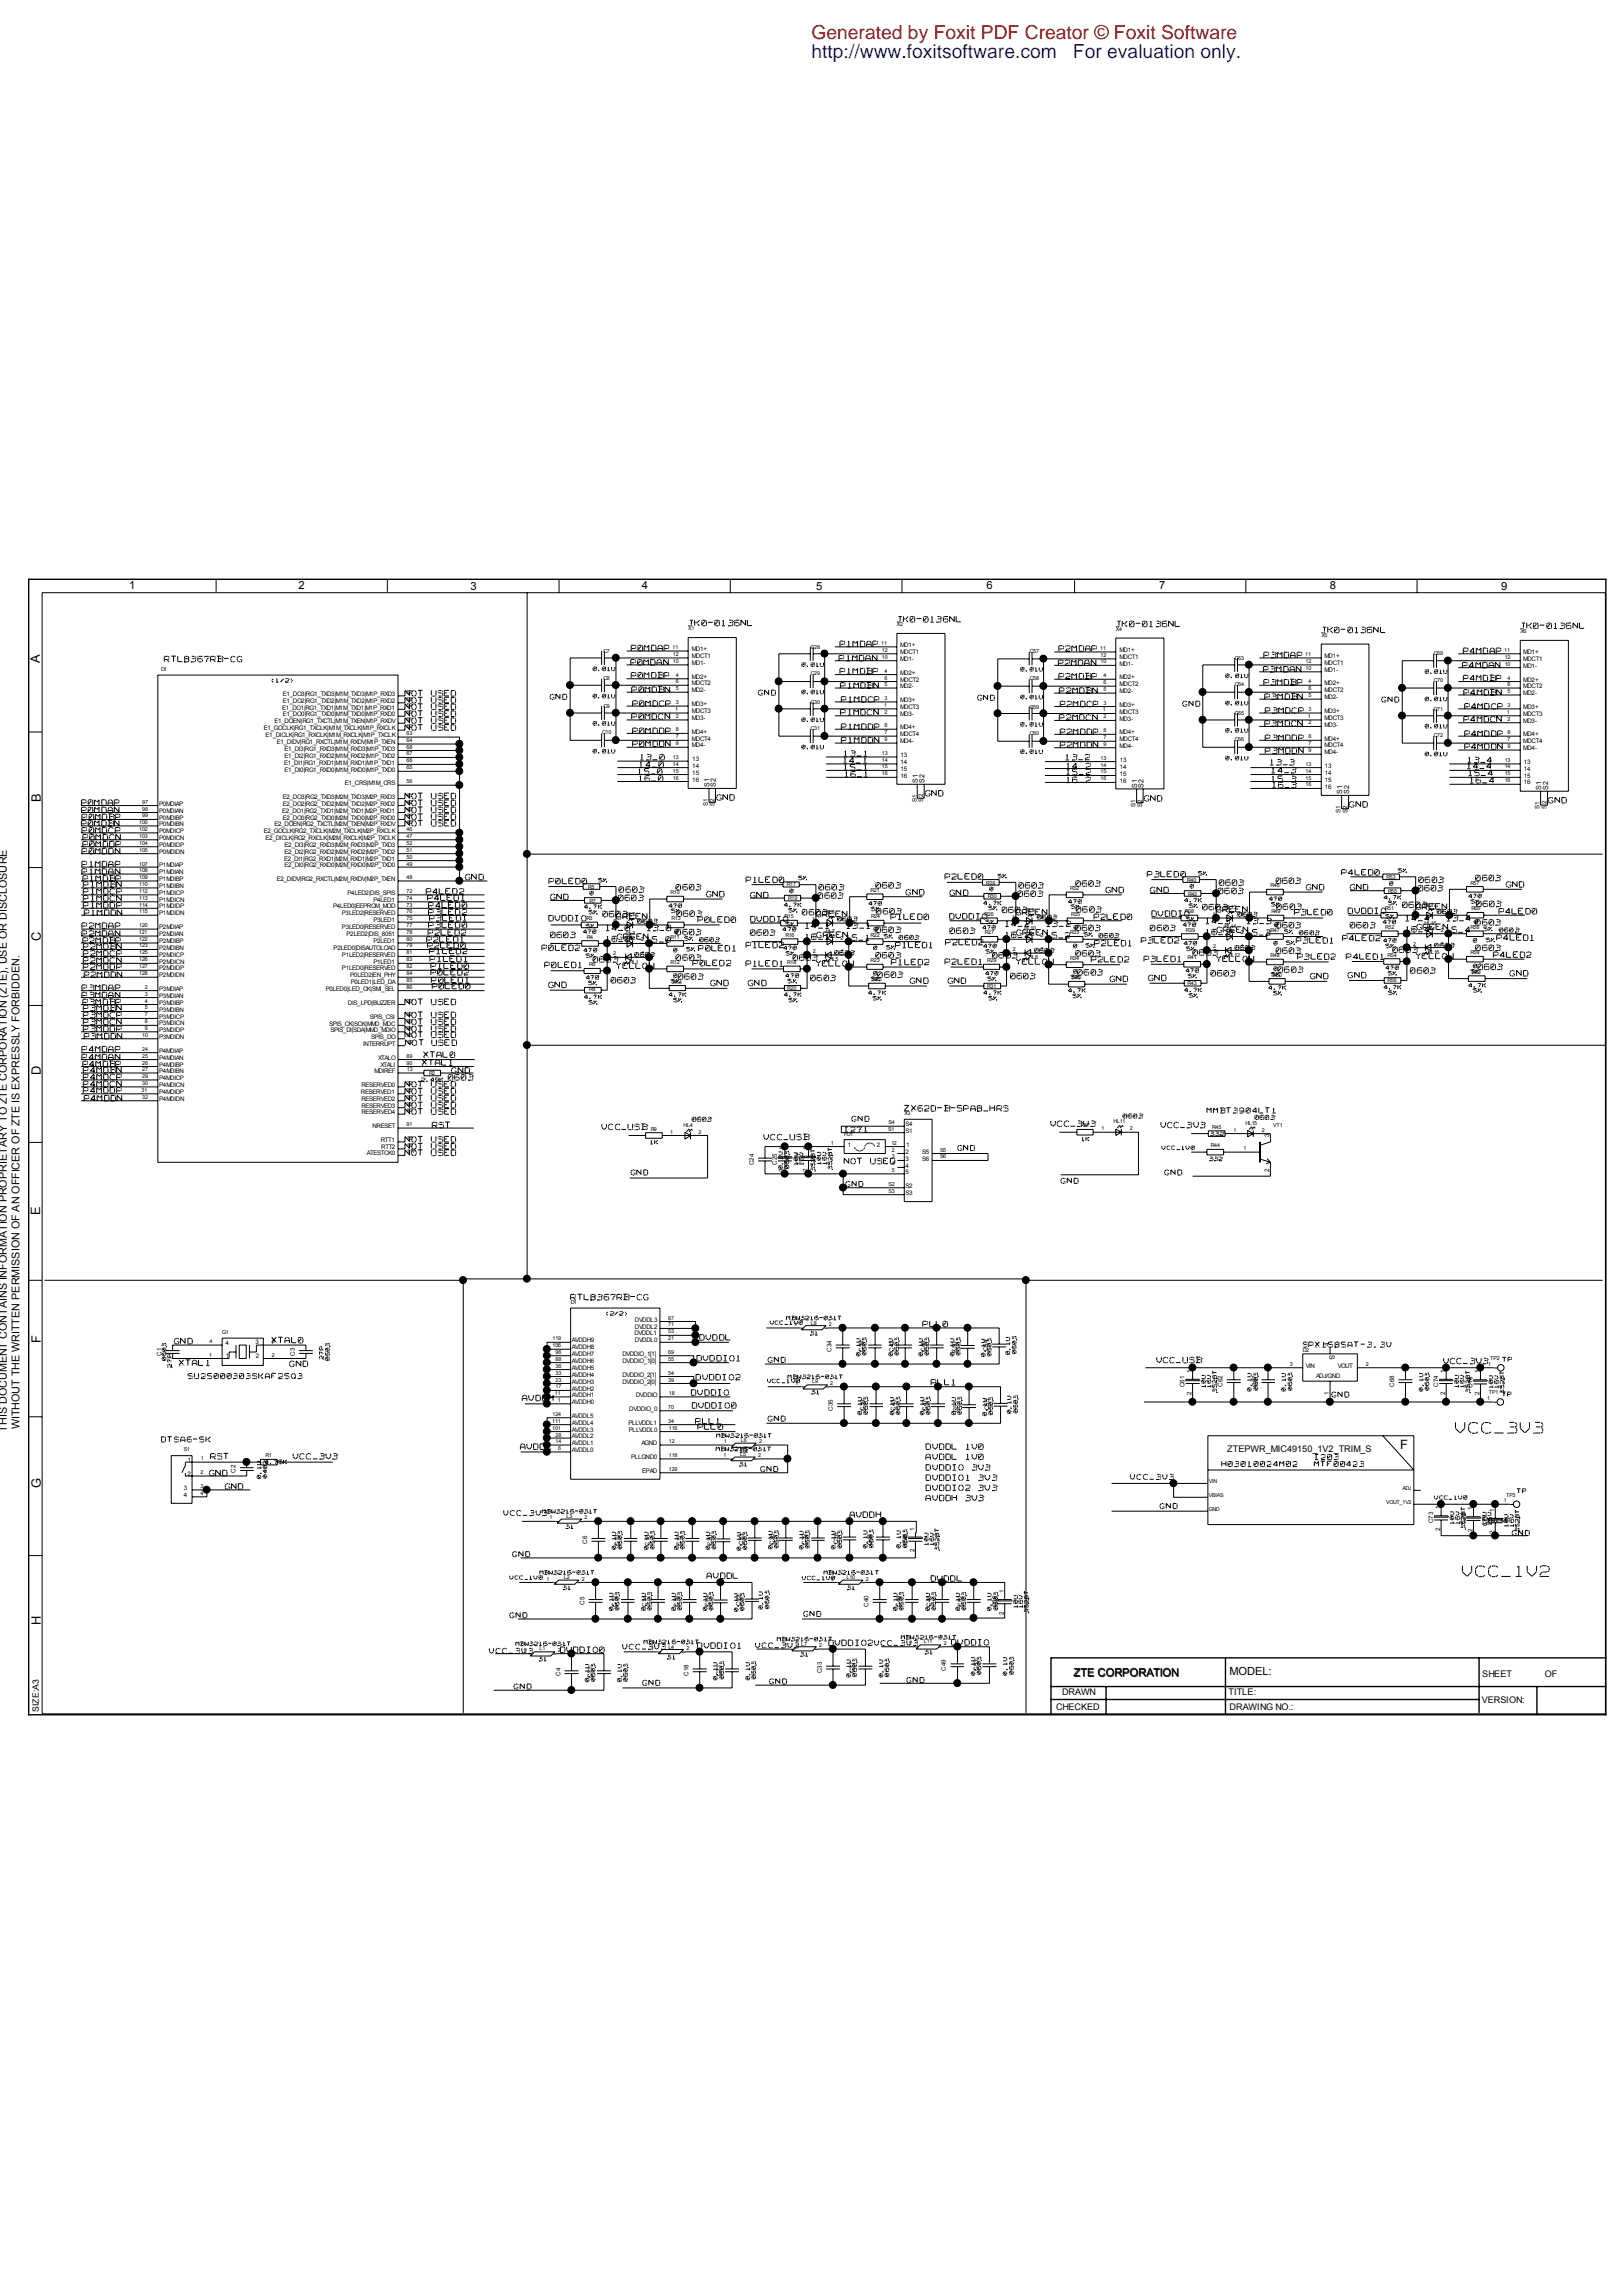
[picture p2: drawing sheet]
<svg xmlns="http://www.w3.org/2000/svg" width="297mm" height="420mm" viewBox="0 0 297 420" stroke-linecap="round" stroke-linejoin="round" font-family="sans-serif">
<defs><g id="words">
<g font-size="3.7" fill="#fff">
<text x="266.3" y="262.6">VCC_3V3</text>
<text x="267.5" y="288.8">VCC_1V2</text>
</g>
<text font-size="3.5" fill="#f00" x="148.5" y="7.1">Generated by Foxit PDF Creator © Foxit Software</text>
<g font-size="3.5" fill="#00f">
<text x="148.5" y="10.6">http://www.foxitsoftware.com</text>
<text x="196.3" y="10.6">For evaluation only.</text>
</g>
<g font-size="2.3">
<text x="7.3" y="121.3" transform="rotate(-90 7.3 121.3)">A</text>
<text x="7.5" y="146.7" transform="rotate(-90 7.5 146.7)">B</text>
<text x="7.5" y="172.1" transform="rotate(-90 7.5 172.1)">C</text>
<text x="7.5" y="196.7" transform="rotate(-90 7.5 196.7)">D</text>
<text x="7.4" y="222.2" transform="rotate(-90 7.4 222.2)">E</text>
<text x="7.5" y="245.7" transform="rotate(-90 7.5 245.7)">F</text>
<text x="256.1" y="265.1">F</text>
<text x="7.5" y="272.3" transform="rotate(-90 7.5 272.3)">G</text>
<text x="7.5" y="297.3" transform="rotate(-90 7.5 297.3)">H</text>
</g>
<g font-size="2">
<text x="23.6" y="107.8">1</text>
<text x="54.6" y="107.8">2</text>
<text x="86.1" y="107.9">3</text>
<text x="117.4" y="107.8">4</text>
<text x="149.3" y="107.9">5</text>
<text x="180.5" y="107.8">6</text>
<text x="212.1" y="107.8">7</text>
<text x="243.3" y="107.8">8</text>
<text x="274.6" y="108">9</text>
<text x="1.3" y="262" transform="rotate(-90 1.3 262)">THIS DOCUMENT CONTAINS INFORMATION PROPRIETARY TO ZTE CORPORATION (ZTE), USE OR DISCLOSURE</text>
<text x="3.6" y="261.5" transform="rotate(-90 3.6 261.5)">WITHOUT THE WRITTEN PERMISSION OF AN OFFICER OF ZTE IS EXPRESSLY FORBIDDEN.</text>
<text x="196.4" y="306.8">ZTE CORPORATION</text>
<text x="224.9" y="306.6">MODEL:</text>
</g>
<g font-size="1.9" fill="#fff">
<text x="164.1" y="114">JK0-0136NL</text>
<text x="115.5" y="119.2">P0MDAP</text>
<text x="125.9" y="114.7">JK0-0136NL</text>
<text x="153.7" y="118.5">P1MDAP</text>
<text x="193.7" y="119.3">P2MDAP</text>
<text x="204.1" y="114.8">JK0-0136NL</text>
<text x="241.7" y="115.9">JK0-0136NL</text>
<text x="267.7" y="119.7">P4MDAP</text>
<text x="278.1" y="115.2">JK0-0136NL</text>
<text x="30.1" y="121.3">RTL8367RB-CG</text>
<text x="115.4" y="121.9">P0MDAN</text>
<text x="115.5" y="124.2">P0MDBP</text>
<text x="153.5" y="121.1">P1MDAN</text>
<text x="153.7" y="123.5">P1MDBP</text>
<text x="193.6" y="121.9">P2MDAN</text>
<text x="193.7" y="124.4">P2MDBP</text>
<text x="231.1" y="123.1">P3MDAN</text>
<text x="231.2" y="120.5">P3MDAP</text>
<text x="231.2" y="125.5">P3MDBP</text>
<text x="267.5" y="122.4">P4MDAN</text>
<text x="267.7" y="124.7">P4MDBP</text>
<text x="74.1" y="128.8">NOT</text>
<text x="74.1" y="127.5">NOT</text>
<text x="74.1" y="130">NOT</text>
<text x="74.1" y="131.3">NOT</text>
<text x="78.8" y="128.8">USED</text>
<text x="78.8" y="127.5">USED</text>
<text x="78.8" y="130">USED</text>
<text x="78.8" y="131.3">USED</text>
<text x="115.6" y="126.9">P0MDBN</text>
<text x="115.6" y="131.8">P0MDCN</text>
<text x="115.7" y="129.4">P0MDCP</text>
<text x="153.7" y="131">P1MDCN</text>
<text x="153.7" y="126.1">P1MDBN</text>
<text x="153.9" y="128.6">P1MDCP</text>
<text x="193.8" y="127">P2MDBN</text>
<text x="193.8" y="131.9">P2MDCN</text>
<text x="194" y="129.5">P2MDCP</text>
<text x="231.4" y="128.1">P3MDBN</text>
<text x="231.5" y="130.7">P3MDCP</text>
<text x="267.8" y="127.4">P4MDBN</text>
<text x="268" y="129.9">P4MDCP</text>
<text x="74.1" y="133.8">NOT</text>
<text x="74.1" y="132.5">NOT</text>
<text x="78.8" y="133.8">USED</text>
<text x="78.8" y="132.5">USED</text>
<text x="115.7" y="136.8">P0MDDN</text>
<text x="115.7" y="134.4">P0MDDP</text>
<text x="153.9" y="136.1">P1MDDN</text>
<text x="153.9" y="133.6">P1MDDP</text>
<text x="194" y="134.6">P2MDDP</text>
<text x="194" y="136.9">P2MDDN</text>
<text x="231.4" y="133">P3MDCN</text>
<text x="231.5" y="135.7">P3MDDP</text>
<text x="267.8" y="132.3">P4MDCN</text>
<text x="268" y="134.9">P4MDDP</text>
<text x="268" y="137.3">P4MDDN</text>
<text x="116.7" y="141.8">15_0</text>
<text x="116.8" y="143.1">16_0</text>
<text x="116.9" y="140.6">14_0</text>
<text x="117.1" y="139.2">13_0</text>
<text x="154.3" y="139.8">14_1</text>
<text x="154.3" y="138.5">13_1</text>
<text x="154.3" y="141.1">15_1</text>
<text x="154.5" y="142.3">16_1</text>
<text x="194.9" y="139.2">13_2</text>
<text x="195.1" y="141.9">15_2</text>
<text x="195.1" y="143.4">16_2</text>
<text x="195.1" y="140.8">14_2</text>
<text x="231.5" y="138">P3MDDN</text>
<text x="232.3" y="140.1">13_3</text>
<text x="232.6" y="141.6">14_3</text>
<text x="232.6" y="143.2">15_3</text>
<text x="268.4" y="140.8">14_4</text>
<text x="268.5" y="139.7">13_4</text>
<text x="268.6" y="142.1">15_4</text>
<text x="268.9" y="143.5">16_4</text>
<text x="14.9" y="147.5">P0MDAP</text>
<text x="14.9" y="148.9">P0MDAN</text>
<text x="74.1" y="147.6">NOT</text>
<text x="74.1" y="146.3">NOT</text>
<text x="74.1" y="148.9">NOT</text>
<text x="78.8" y="147.6">USED</text>
<text x="78.8" y="146.3">USED</text>
<text x="78.8" y="148.9">USED</text>
<text x="131.1" y="146.6">GND</text>
<text x="169.2" y="145.8">GND</text>
<text x="209.3" y="146.7">GND</text>
<text x="232.7" y="144.3">16_3</text>
<text x="246.8" y="147.8">GND</text>
<text x="283.2" y="147.1">GND</text>
<text x="14.9" y="151.3">P0MDBN</text>
<text x="15" y="150.1">P0MDBP</text>
<text x="15" y="152.6">P0MDCP</text>
<text x="15.2" y="155.1">P0MDDP</text>
<text x="15.2" y="153.9">P0MDCN</text>
<text x="74.1" y="151.3">NOT</text>
<text x="74.1" y="150.1">NOT</text>
<text x="78.8" y="151.3">USED</text>
<text x="78.8" y="150.1">USED</text>
<text x="15" y="156.4">P0MDDN</text>
<text x="15" y="160.1">P1MDAN</text>
<text x="15" y="158.8">P1MDAP</text>
<text x="15.2" y="161.4">P1MDBP</text>
<text x="85.1" y="161.1">GND</text>
<text x="100.4" y="161.9">P0LED0</text>
<text x="136.5" y="161.6">P1LED0</text>
<text x="172.9" y="161.1">P2LED0</text>
<text x="209.9" y="160.6">P3LED0</text>
<text x="233.4" y="161.8">0603</text>
<text x="245.4" y="160.3">P4LED0</text>
<text x="259.5" y="161.6">0603</text>
<text x="269.9" y="161.3">0603</text>
<text x="15.2" y="162.5">P1MDBN</text>
<text x="15.2" y="163.8">P1MDCP</text>
<text x="15.2" y="165">P1MDCN</text>
<text x="15.2" y="166.3">P1MDDP</text>
<text x="15.4" y="167.7">P1MDDN</text>
<text x="78" y="163.8">P4LED2</text>
<text x="78.2" y="164.9">P4LED1</text>
<text x="78.4" y="166.3">P4LED0</text>
<text x="78.4" y="167.6">P3LED2</text>
<text x="100.7" y="164.8">GND</text>
<text x="110.2" y="167.9">0603</text>
<text x="113.1" y="164.9">0603</text>
<text x="113.2" y="163.4">0603</text>
<text x="123.6" y="163">0603</text>
<text x="123.8" y="167.8">0603</text>
<text x="129.2" y="164.3">GND</text>
<text x="137.2" y="164.4">GND</text>
<text x="146.7" y="167.6">0603</text>
<text x="149.3" y="167.9">GREEN</text>
<text x="149.6" y="164.5">0603</text>
<text x="149.8" y="163">0603</text>
<text x="160.2" y="162.7">0603</text>
<text x="160.3" y="167.4">0603</text>
<text x="165.7" y="163.9">GND</text>
<text x="173.7" y="164">GND</text>
<text x="183.3" y="167.2">0603</text>
<text x="185.8" y="167.6">GREEN</text>
<text x="186.2" y="164.2">0603</text>
<text x="186.3" y="162.7">0603</text>
<text x="196.8" y="162.3">0603</text>
<text x="196.8" y="167.1">0603</text>
<text x="202.3" y="163.5">GND</text>
<text x="210.4" y="163.5">GND</text>
<text x="210.6" y="167.8">DVDDIO</text>
<text x="220" y="166.6">0603</text>
<text x="222.5" y="167.1">GREEN</text>
<text x="222.8" y="163.7">0603</text>
<text x="223" y="162.2">0603</text>
<text x="233.5" y="166.6">0603</text>
<text x="236.8" y="167.6">P3LED0</text>
<text x="238.9" y="163">GND</text>
<text x="246.5" y="167.3">DVDDIO</text>
<text x="247" y="163">GND</text>
<text x="256.5" y="166.2">0603</text>
<text x="259" y="166.6">GREEN</text>
<text x="259.4" y="163.2">0603</text>
<text x="270.1" y="166">0603</text>
<text x="274.2" y="167.4">P4LED0</text>
<text x="275.5" y="162.5">GND</text>
<text x="15" y="171.5">P2MDAN</text>
<text x="15" y="170">P2MDAP</text>
<text x="15.2" y="172.7">P2MDBP</text>
<text x="15.2" y="173.8">P2MDBN</text>
<text x="78.1" y="172.6">P2LED1</text>
<text x="78.2" y="173.7">P2LED0</text>
<text x="78.3" y="171.3">P2LED2</text>
<text x="78.4" y="169.9">P3LED0</text>
<text x="78.6" y="168.7">P3LED1</text>
<text x="100.3" y="168.7">DVDDIO</text>
<text x="100.7" y="171.7">0603</text>
<text x="110.8" y="170.5">14_0</text>
<text x="110.8" y="172.5">16_0</text>
<text x="112.7" y="168.3">GREEN</text>
<text x="112.9" y="172.1">GREEN</text>
<text x="118.2" y="172.6">15_0</text>
<text x="118.4" y="170.5">13_0</text>
<text x="123.6" y="171.2">0603</text>
<text x="127.7" y="168.9">P0LED0</text>
<text x="136.5" y="173.6">P1LED2</text>
<text x="137.2" y="171.3">0603</text>
<text x="137.2" y="168.8">DVDDIO</text>
<text x="147.3" y="170">14_1</text>
<text x="147.3" y="172.1">16_1</text>
<text x="149.3" y="171.7">GREEN</text>
<text x="154.8" y="172.2">15_1</text>
<text x="154.8" y="170">13_1</text>
<text x="160.2" y="170.8">0603</text>
<text x="163" y="168.4">P1LED0</text>
<text x="163.8" y="173.6">P1LED1</text>
<text x="173" y="173.1">P2LED2</text>
<text x="173.6" y="168.3">DVDDIO</text>
<text x="173.7" y="171">0603</text>
<text x="183.9" y="171.7">16_2</text>
<text x="183.9" y="169.7">14_2</text>
<text x="185.9" y="171.3">GREEN</text>
<text x="191.2" y="171.8">15_2</text>
<text x="191.4" y="169.7">13_2</text>
<text x="196.8" y="170.5">0603</text>
<text x="200.1" y="168.4">P2LED0</text>
<text x="200.2" y="173.2">P2LED1</text>
<text x="208.8" y="172.7">P3LED2</text>
<text x="210.4" y="170.5">0603</text>
<text x="220.5" y="169.2">14_3</text>
<text x="220.5" y="171.2">16_3</text>
<text x="222.6" y="170.8">GREEN</text>
<text x="227.9" y="171.3">15_3</text>
<text x="228.1" y="169.2">13_3</text>
<text x="233.4" y="169.9">0603</text>
<text x="237.1" y="172.7">P3LED1</text>
<text x="245.6" y="172.3">P4LED2</text>
<text x="247" y="169.9">0603</text>
<text x="257.1" y="170.7">16_4</text>
<text x="257.1" y="168.7">14_4</text>
<text x="259.2" y="170.3">GREEN</text>
<text x="264.5" y="170.8">15_4</text>
<text x="264.7" y="168.7">13_4</text>
<text x="269.9" y="169.4">0603</text>
<text x="273.8" y="172.2">P4LED1</text>
<text x="15.2" y="175.1">P2MDCP</text>
<text x="15.2" y="176.4">P2MDCN</text>
<text x="15.2" y="177.6">P2MDDP</text>
<text x="15.4" y="179">P2MDDN</text>
<text x="78.6" y="174.7">P1LED2</text>
<text x="78.7" y="176.1">P1LED1</text>
<text x="78.8" y="177.4">P1LED0</text>
<text x="78.8" y="178.6">P0LED2</text>
<text x="99.1" y="174.1">P0LED2</text>
<text x="99.6" y="177.2">P0LED1</text>
<text x="108.5" y="176.2">0603</text>
<text x="112.7" y="177.4">YELLOW</text>
<text x="123.6" y="175.9">0603</text>
<text x="124" y="179.3">0603</text>
<text x="126.7" y="176.9">P0LED2</text>
<text x="127.8" y="174.2">P0LED1</text>
<text x="136.5" y="177">P1LED1</text>
<text x="145" y="175.9">0603</text>
<text x="148.2" y="179.6">0603</text>
<text x="149.3" y="177">YELLOW</text>
<text x="160.2" y="175.4">0603</text>
<text x="160.5" y="179">0603</text>
<text x="163.1" y="176.7">P1LED2</text>
<text x="172.9" y="176.6">P2LED1</text>
<text x="181.5" y="175.4">0603</text>
<text x="184.8" y="179.3">0603</text>
<text x="185.8" y="176.6">YELLOW</text>
<text x="196.8" y="175.1">0603</text>
<text x="197.1" y="178.6">0603</text>
<text x="199.6" y="176.2">P2LED2</text>
<text x="203" y="179.8">GND</text>
<text x="209.3" y="176.1">P3LED1</text>
<text x="210" y="179.6">GND</text>
<text x="218.2" y="174.9">0603</text>
<text x="221.5" y="178.7">0603</text>
<text x="222.5" y="176.1">YELLOW</text>
<text x="233.4" y="174.6">0603</text>
<text x="233.8" y="178.1">0603</text>
<text x="237.4" y="175.7">P3LED2</text>
<text x="239.7" y="179.3">GND</text>
<text x="246.3" y="175.7">P4LED1</text>
<text x="246.5" y="179.1">GND</text>
<text x="254.7" y="174.4">0603</text>
<text x="258" y="178.2">0603</text>
<text x="259" y="175.6">YELLOW</text>
<text x="269.9" y="174.1">0603</text>
<text x="270.3" y="177.6">0603</text>
<text x="273.2" y="175.4">P4LED2</text>
<text x="276.2" y="178.7">GND</text>
<text x="15" y="181.4">P3MDAP</text>
<text x="15" y="182.7">P3MDAN</text>
<text x="15.2" y="184">P3MDBP</text>
<text x="15.2" y="185.1">P3MDBN</text>
<text x="74.1" y="184">NOT</text>
<text x="78.8" y="184">USED</text>
<text x="78.9" y="180">P0LED1</text>
<text x="79.1" y="181.1">P0LED0</text>
<text x="100.3" y="180.9">GND</text>
<text x="111.8" y="180">0603</text>
<text x="130" y="180.5">GND</text>
<text x="136.8" y="180.5">GND</text>
<text x="166.4" y="180.1">GND</text>
<text x="173.4" y="180.1">GND</text>
<text x="15.2" y="186.4">P3MDCP</text>
<text x="15.2" y="187.6">P3MDCN</text>
<text x="15.2" y="188.9">P3MDDP</text>
<text x="15.4" y="190.3">P3MDDN</text>
<text x="74.1" y="186.4">NOT</text>
<text x="74.1" y="190">NOT</text>
<text x="74.1" y="188.9">NOT</text>
<text x="74.1" y="187.6">NOT</text>
<text x="74.2" y="191.5">NOT</text>
<text x="78.8" y="186.4">USED</text>
<text x="78.8" y="190">USED</text>
<text x="78.8" y="188.9">USED</text>
<text x="78.8" y="187.6">USED</text>
<text x="78.9" y="191.5">USED</text>
<text x="15" y="194.1">P4MDAN</text>
<text x="15" y="192.6">P4MDAP</text>
<text x="15.2" y="195.3">P4MDBP</text>
<text x="15.2" y="197.7">P4MDCP</text>
<text x="15.2" y="196.4">P4MDBN</text>
<text x="77.2" y="195.1">XTAL1</text>
<text x="77.5" y="193.6">XTAL0</text>
<text x="82" y="197.8">0603</text>
<text x="82.5" y="196.5">GND</text>
<text x="15.2" y="199">P4MDCN</text>
<text x="15.2" y="200.2">P4MDDP</text>
<text x="15.4" y="201.6">P4MDDN</text>
<text x="74.1" y="200.3">NOT</text>
<text x="74.1" y="199.1">NOT</text>
<text x="74.1" y="202.9">NOT</text>
<text x="74.1" y="201.6">NOT</text>
<text x="78.8" y="200.3">USED</text>
<text x="78.8" y="199.1">USED</text>
<text x="78.8" y="202.9">USED</text>
<text x="78.8" y="201.6">USED</text>
<text x="165.4" y="203.5">ZX62D-B-5PA8_HRS</text>
<text x="74.1" y="209.1">NOT</text>
<text x="74.1" y="204.1">NOT</text>
<text x="78.8" y="209.1">USED</text>
<text x="78.8" y="204.1">USED</text>
<text x="79.1" y="206.5">RST</text>
<text x="110.1" y="206.9">VCC_USB</text>
<text x="139.7" y="208.7">VCC_USB</text>
<text x="192.2" y="206.3">VCC_3V3</text>
<text x="212.3" y="206.5">VCC_3V3</text>
<text x="74.1" y="211.6">NOT</text>
<text x="74.1" y="210.4">NOT</text>
<text x="78.8" y="211.6">USED</text>
<text x="78.8" y="210.4">USED</text>
<text x="154.4" y="213.1">NOT</text>
<text x="159.2" y="213.1">USED</text>
<text x="104.4" y="238">RTL8367RB-CG</text>
<text x="49.7" y="245.9">XTAL0</text>
<text x="127.9" y="245.4">DVDDL</text>
<text x="168.8" y="242.9">PLL0</text>
<text x="31.8" y="246.1">GND</text>
<text x="32.8" y="250">XTAL1</text>
<text x="52.9" y="250.2">GND</text>
<text x="127.4" y="249.2">DVDDIO1</text>
<text x="211.6" y="249.5">VCC_USB</text>
<text x="264.1" y="249.7">VCC_3V3</text>
<text x="95.5" y="256.5">AVDDH</text>
<text x="126.4" y="255.5">DVDDIO</text>
<text x="126.6" y="257.8">DVDDIO0</text>
<text x="127.2" y="252.7">DVDDIO2</text>
<text x="170.3" y="253.6">PLL1</text>
<text x="127.2" y="260.7">PLL1</text>
<text x="127.7" y="261.7">PLL0</text>
<text x="38.5" y="267.1">RST</text>
<text x="53.6" y="267.1">VCC_3V3</text>
<text x="95.2" y="265.4">AVDDL</text>
<text x="169.3" y="269.2">DVDDIO</text>
<text x="169.3" y="267.2">AVDDL</text>
<text x="169.3" y="265.4">DVDDL</text>
<text x="176.4" y="267.2">1V0</text>
<text x="176.4" y="265.4">1V0</text>
<text x="177.6" y="269.2">3V3</text>
<text x="38.3" y="270.2">GND</text>
<text x="41.1" y="272.6">GND</text>
<text x="169.3" y="271">DVDDIO1</text>
<text x="169.3" y="272.9">DVDDIO2</text>
<text x="169.3" y="274.8">AVDDH</text>
<text x="176.4" y="274.8">3V3</text>
<text x="178.8" y="271">3V3</text>
<text x="178.8" y="272.9">3V3</text>
<text x="155.4" y="277.8">AVDDH</text>
<text x="129.3" y="289">AVDDL</text>
<text x="170.3" y="289.5">DVDDL</text>
<text x="102.4" y="302.5">DVDDIO0</text>
<text x="127.5" y="301.8">DVDDIO1</text>
<text x="151.5" y="301.3">DVDDIO2</text>
<text x="174" y="301.2">DVDDIO</text>
</g>
<g font-size="1.8" fill="#fff">
<text x="100.6" y="128.1">GND</text>
<text x="138.7" y="127.3">GND</text>
<text x="178.8" y="128.3">GND</text>
<text x="216.3" y="129.4">GND</text>
<text x="252.7" y="128.6">GND</text>
<text x="220.8" y="203.8">MMBT3904LT1</text>
<text x="154.5" y="207.3">I271</text>
<text x="155.8" y="205.3">GND</text>
<text x="115.4" y="215.1">GND</text>
<text x="175.2" y="210.6">GND</text>
<text x="213" y="215.1">GND</text>
<text x="154.7" y="217.2">GND</text>
<text x="194" y="216.7">GND</text>
<text x="140.5" y="249.4">GND</text>
<text x="238.3" y="246.6">SPX1585AT-3.3V</text>
<text x="34.4" y="252.4">5U25000303SKAF25Q3</text>
<text x="243.6" y="255.8">GND</text>
<text x="29.5" y="264">DTSA6-5K</text>
<text x="140.5" y="260.2">GND</text>
<text x="139.1" y="269.4">GND</text>
<text x="223.5" y="268.5">H03010024M02</text>
<text x="240.4" y="268.5">MTF00423</text>
<text x="240.5" y="267.2">I203</text>
<text x="206.7" y="270.8">VCC_3V3</text>
<text x="92.1" y="277.4">VCC_3V3</text>
<text x="212.2" y="276.2">GND</text>
<text x="276.6" y="281.1">GND</text>
<text x="93.7" y="285">GND</text>
<text x="93.2" y="296.2">GND</text>
<text x="147" y="295.9">GND</text>
<text x="89.5" y="302.7">VCC_3V3</text>
<text x="113.9" y="301.9">VCC_3V3</text>
<text x="138.2" y="301.7">VCC_3V3</text>
<text x="159.9" y="301.2">VCC_3V3</text>
<text x="94" y="309.2">GND</text>
<text x="117.5" y="308.5">GND</text>
<text x="140.7" y="308.3">GND</text>
<text x="165.9" y="308">GND</text>
</g>
<g font-size="1.7">
<text x="224.5" y="265.8">ZTEPWR_MIC49150_1V2_TRIM_S</text>
<text x="194.3" y="310.2">DRAWN</text>
<text x="224.8" y="310.2">TITLE:</text>
<text x="271.1" y="311.6">VERSION:</text>
<text x="271.2" y="306.9">SHEET</text>
<text x="282.6" y="306.9">OF</text>
<text x="193.2" y="312.8">CHECKED</text>
<text x="225" y="312.9">DRAWING NO.:</text>
</g>
<text font-size="1.6" fill="#fff" x="275.9" y="277.5" transform="rotate(-180 275.9 277.5)">3528T</text>
<text font-size="1.6" x="7.1" y="313.3" transform="rotate(-90 7.1 313.3)">SIZE:A3</text>
<g font-size="1.5" fill="#fff">
<text x="226.4" y="167.8">0603</text>
<text x="262.9" y="167.3">0603</text>
<text x="116.6" y="169.1">0603</text>
<text x="127.9" y="172.5">0603</text>
<text x="153.1" y="168.7">0603</text>
<text x="164.4" y="172.1">0603</text>
<text x="189.7" y="168.3">0603</text>
<text x="201" y="171.7">0603</text>
<text x="225.9" y="173.9">0603</text>
<text x="237.6" y="171.2">0603</text>
<text x="262.4" y="173.5">0603</text>
<text x="274.2" y="170.7">0603</text>
<text x="116.1" y="175.2">0603</text>
<text x="152.6" y="174.9">0603</text>
<text x="189.2" y="174.4">0603</text>
<text x="126.6" y="205.3">0603</text>
<text x="205.4" y="204.7">0603</text>
<text x="229.5" y="205">0603</text>
<text x="274.8" y="249.3">TP</text>
<text x="274.7" y="255.6">TP</text>
<text x="277.4" y="273.3">TP</text>
</g>
<g font-size="1.4" fill="#fff">
<text x="143.3" y="213.9" transform="rotate(-90 143.3 213.9)">0.1U</text>
<text x="144.5" y="213.8" transform="rotate(-90 144.5 213.8)">0603</text>
<text x="149.3" y="214.2" transform="rotate(-90 149.3 214.2)">3528T</text>
<text x="152.4" y="214" transform="rotate(-90 152.4 214)">3528T</text>
<text x="30.6" y="248.9" transform="rotate(-90 30.6 248.9)">0603</text>
<text x="31.6" y="250.2" transform="rotate(-90 31.6 250.2)">27P</text>
<text x="60.4" y="248.9" transform="rotate(-90 60.4 248.9)">0603</text>
<text x="157.6" y="248.1" transform="rotate(-90 157.6 248.1)">0.1U</text>
<text x="158.7" y="247.9" transform="rotate(-90 158.7 247.9)">0603</text>
<text x="163.5" y="248.1" transform="rotate(-90 163.5 248.1)">0.1U</text>
<text x="164.6" y="247.9" transform="rotate(-90 164.6 247.9)">0603</text>
<text x="169" y="248.1" transform="rotate(-90 169 248.1)">0.1U</text>
<text x="170.1" y="247.9" transform="rotate(-90 170.1 247.9)">0603</text>
<text x="174.7" y="248.1" transform="rotate(-90 174.7 248.1)">0.1U</text>
<text x="175.8" y="247.9" transform="rotate(-90 175.8 247.9)">0603</text>
<text x="180.4" y="248.2" transform="rotate(-90 180.4 248.2)">0.1U</text>
<text x="181.5" y="248.1" transform="rotate(-90 181.5 248.1)">0603</text>
<text x="184.9" y="247.8" transform="rotate(-90 184.9 247.8)">0.1U</text>
<text x="186.1" y="247.7" transform="rotate(-90 186.1 247.7)">0603</text>
<text x="222.7" y="254.8" transform="rotate(-90 222.7 254.8)">3528T</text>
<text x="229.1" y="254.5" transform="rotate(-90 229.1 254.5)">0.1U</text>
<text x="230.3" y="254.3" transform="rotate(-90 230.3 254.3)">0603</text>
<text x="235.4" y="254.5" transform="rotate(-90 235.4 254.5)">0.1U</text>
<text x="236.5" y="254.3" transform="rotate(-90 236.5 254.3)">0603</text>
<text x="260.5" y="254.5" transform="rotate(-90 260.5 254.5)">0.1U</text>
<text x="261.6" y="254.3" transform="rotate(-90 261.6 254.3)">0603</text>
<text x="269" y="254.8" transform="rotate(-90 269 254.8)">3528T</text>
<text x="275.3" y="254.9" transform="rotate(-90 275.3 254.9)">3528T</text>
<text x="157.8" y="258.8" transform="rotate(-90 157.8 258.8)">0.1U</text>
<text x="158.9" y="258.7" transform="rotate(-90 158.9 258.7)">0603</text>
<text x="163.7" y="258.8" transform="rotate(-90 163.7 258.8)">0.1U</text>
<text x="164.8" y="258.7" transform="rotate(-90 164.8 258.7)">0603</text>
<text x="169.2" y="258.8" transform="rotate(-90 169.2 258.8)">0.1U</text>
<text x="170.3" y="258.7" transform="rotate(-90 170.3 258.7)">0603</text>
<text x="175" y="258.8" transform="rotate(-90 175 258.8)">0.1U</text>
<text x="176.1" y="258.7" transform="rotate(-90 176.1 258.7)">0603</text>
<text x="180.7" y="259" transform="rotate(-90 180.7 259)">0.1U</text>
<text x="181.8" y="258.8" transform="rotate(-90 181.8 258.8)">0603</text>
<text x="185.1" y="258.6" transform="rotate(-90 185.1 258.6)">0.1U</text>
<text x="186.3" y="258.5" transform="rotate(-90 186.3 258.5)">0603</text>
<text x="47.9" y="270.5" transform="rotate(-90 47.9 270.5)">0.1U</text>
<text x="49" y="270.4" transform="rotate(-90 49 270.4)">0402</text>
<text x="268.2" y="279.7" transform="rotate(-90 268.2 279.7)">3528T</text>
<text x="278.1" y="280.2" transform="rotate(-90 278.1 280.2)">3528T</text>
<text x="112.9" y="283.5" transform="rotate(-90 112.9 283.5)">0.1U</text>
<text x="114" y="283.4" transform="rotate(-90 114 283.4)">0603</text>
<text x="118.8" y="283.5" transform="rotate(-90 118.8 283.5)">0.1U</text>
<text x="119.9" y="283.4" transform="rotate(-90 119.9 283.4)">0603</text>
<text x="124.3" y="283.5" transform="rotate(-90 124.3 283.5)">0.1U</text>
<text x="125.4" y="283.4" transform="rotate(-90 125.4 283.4)">0603</text>
<text x="130" y="283.5" transform="rotate(-90 130 283.5)">0.1U</text>
<text x="131.1" y="283.4" transform="rotate(-90 131.1 283.4)">0603</text>
<text x="135.7" y="283.6" transform="rotate(-90 135.7 283.6)">0.1U</text>
<text x="136.8" y="283.5" transform="rotate(-90 136.8 283.5)">0603</text>
<text x="141.5" y="283.4" transform="rotate(-90 141.5 283.4)">0.1U</text>
<text x="142.6" y="283.2" transform="rotate(-90 142.6 283.2)">0603</text>
<text x="147.1" y="283.4" transform="rotate(-90 147.1 283.4)">0.1U</text>
<text x="148.2" y="283.2" transform="rotate(-90 148.2 283.2)">0603</text>
<text x="153" y="283.4" transform="rotate(-90 153 283.4)">0.1U</text>
<text x="154.2" y="283.2" transform="rotate(-90 154.2 283.2)">0603</text>
<text x="158.8" y="283.2" transform="rotate(-90 158.8 283.2)">0.1U</text>
<text x="159.9" y="283.1" transform="rotate(-90 159.9 283.1)">0603</text>
<text x="164.9" y="283.2" transform="rotate(-90 164.9 283.2)">0.1U</text>
<text x="166.1" y="283.1" transform="rotate(-90 166.1 283.1)">0603</text>
<text x="171.9" y="283.6" transform="rotate(-90 171.9 283.6)">3528T</text>
<text x="112.3" y="294.6" transform="rotate(-90 112.3 294.6)">0.1U</text>
<text x="113.4" y="294.6" transform="rotate(-90 113.4 294.6)">0603</text>
<text x="118.3" y="294.6" transform="rotate(-90 118.3 294.6)">0.1U</text>
<text x="119.4" y="294.6" transform="rotate(-90 119.4 294.6)">0603</text>
<text x="123.8" y="294.6" transform="rotate(-90 123.8 294.6)">0.1U</text>
<text x="124.9" y="294.6" transform="rotate(-90 124.9 294.6)">0603</text>
<text x="129.5" y="294.6" transform="rotate(-90 129.5 294.6)">0.1U</text>
<text x="130.6" y="294.6" transform="rotate(-90 130.6 294.6)">0603</text>
<text x="135.2" y="294.8" transform="rotate(-90 135.2 294.8)">0.1U</text>
<text x="136.3" y="294.6" transform="rotate(-90 136.3 294.6)">0603</text>
<text x="139.7" y="294.4" transform="rotate(-90 139.7 294.4)">0.1U</text>
<text x="140.9" y="294.3" transform="rotate(-90 140.9 294.3)">0603</text>
<text x="164.3" y="294.6" transform="rotate(-90 164.3 294.6)">0.1U</text>
<text x="165.4" y="294.6" transform="rotate(-90 165.4 294.6)">0603</text>
<text x="170.3" y="294.6" transform="rotate(-90 170.3 294.6)">0.1U</text>
<text x="171.4" y="294.6" transform="rotate(-90 171.4 294.6)">0603</text>
<text x="175.8" y="294.6" transform="rotate(-90 175.8 294.6)">0.1U</text>
<text x="176.9" y="294.6" transform="rotate(-90 176.9 294.6)">0603</text>
<text x="181.5" y="294.6" transform="rotate(-90 181.5 294.6)">0.1U</text>
<text x="182.7" y="294.6" transform="rotate(-90 182.7 294.6)">0603</text>
<text x="188.3" y="295.1" transform="rotate(-90 188.3 295.1)">3528T</text>
<text x="107.9" y="307.7" transform="rotate(-90 107.9 307.7)">0.1U</text>
<text x="109" y="307.6" transform="rotate(-90 109 307.6)">0603</text>
<text x="113.9" y="307.7" transform="rotate(-90 113.9 307.7)">0.1U</text>
<text x="115" y="307.6" transform="rotate(-90 115 307.6)">0603</text>
<text x="131.4" y="307.3" transform="rotate(-90 131.4 307.3)">0.1U</text>
<text x="132.6" y="307.2" transform="rotate(-90 132.6 307.2)">0603</text>
<text x="137.3" y="307.3" transform="rotate(-90 137.3 307.3)">0.1U</text>
<text x="138.4" y="307.2" transform="rotate(-90 138.4 307.2)">0603</text>
<text x="155.8" y="306.8" transform="rotate(-90 155.8 306.8)">0.1U</text>
<text x="156.9" y="306.8" transform="rotate(-90 156.9 306.8)">0603</text>
<text x="161.7" y="306.8" transform="rotate(-90 161.7 306.8)">0.1U</text>
<text x="162.8" y="306.8" transform="rotate(-90 162.8 306.8)">0603</text>
<text x="178.5" y="306.5" transform="rotate(-90 178.5 306.5)">0.1U</text>
<text x="179.6" y="306.3" transform="rotate(-90 179.6 306.3)">0603</text>
<text x="184.4" y="306.5" transform="rotate(-90 184.4 306.5)">0.1U</text>
<text x="185.6" y="306.3" transform="rotate(-90 185.6 306.3)">0603</text>
</g>
<g font-size="1.3" fill="#fff">
<text x="49.7" y="124.9">(1/2)</text>
<text x="108.4" y="122.8">0.01U</text>
<text x="146.6" y="122.1">0.01U</text>
<text x="186.7" y="122.9">0.01U</text>
<text x="224.2" y="124.1">0.01U</text>
<text x="260.7" y="123.3">0.01U</text>
<text x="108.4" y="127.8">0.01U</text>
<text x="146.6" y="127">0.01U</text>
<text x="186.7" y="128">0.01U</text>
<text x="224.2" y="129.1">0.01U</text>
<text x="260.7" y="128.3">0.01U</text>
<text x="108.4" y="137.9">0.01U</text>
<text x="108.4" y="132.8">0.01U</text>
<text x="146.6" y="132.1">0.01U</text>
<text x="146.6" y="137.1">0.01U</text>
<text x="186.7" y="133">0.01U</text>
<text x="186.7" y="138">0.01U</text>
<text x="224.2" y="134.1">0.01U</text>
<text x="260.7" y="133.3">0.01U</text>
<text x="224.2" y="139.2">0.01U</text>
<text x="260.7" y="138.4">0.01U</text>
<text x="109.5" y="161.5">5%</text>
<text x="146" y="161.1">5%</text>
<text x="182.5" y="160.7">5%</text>
<text x="219.2" y="160.2">5%</text>
<text x="255.7" y="159.7">5%</text>
<text x="106.8" y="166.3">4.7K</text>
<text x="107.7" y="167.4">5%</text>
<text x="107.9" y="163.9">0</text>
<text x="122.3" y="166.2">470</text>
<text x="122.7" y="167.1">5%</text>
<text x="143.4" y="166">4.7K</text>
<text x="144.3" y="167">5%</text>
<text x="144.5" y="163.5">0</text>
<text x="158.9" y="165.7">470</text>
<text x="159.3" y="166.8">5%</text>
<text x="179.9" y="165.7">4.7K</text>
<text x="180.8" y="166.6">5%</text>
<text x="181" y="163.1">0</text>
<text x="195.4" y="165.4">470</text>
<text x="195.9" y="166.3">5%</text>
<text x="216.6" y="165.2">4.7K</text>
<text x="217.5" y="166.2">5%</text>
<text x="217.7" y="162.6">0</text>
<text x="232.1" y="164.9">470</text>
<text x="232.5" y="165.9">5%</text>
<text x="253.1" y="164.6">4.7K</text>
<text x="254" y="165.7">5%</text>
<text x="254.2" y="162.1">0</text>
<text x="268.6" y="164.4">470</text>
<text x="269" y="165.4">5%</text>
<text x="106.7" y="170.9">470</text>
<text x="107.2" y="169.9">5%</text>
<text x="123.4" y="170.9">0</text>
<text x="125.2" y="172.2">5%</text>
<text x="143.2" y="170.5">470</text>
<text x="143.3" y="173.9">470</text>
<text x="143.7" y="169.6">5%</text>
<text x="159.8" y="173.9">0</text>
<text x="159.9" y="170.5">0</text>
<text x="161.7" y="171.8">5%</text>
<text x="162.1" y="173.8">5%</text>
<text x="179.7" y="170.1">470</text>
<text x="179.9" y="173.5">470</text>
<text x="180.3" y="169.1">5%</text>
<text x="196.4" y="173.5">0</text>
<text x="196.5" y="170.1">0</text>
<text x="198.3" y="171.4">5%</text>
<text x="198.6" y="173.5">5%</text>
<text x="216.4" y="169.6">470</text>
<text x="216.5" y="173">470</text>
<text x="217" y="168.6">5%</text>
<text x="233" y="173">0</text>
<text x="233.1" y="169.6">0</text>
<text x="234.9" y="170.9">5%</text>
<text x="235.3" y="172.9">5%</text>
<text x="252.9" y="169.1">470</text>
<text x="253" y="172.5">470</text>
<text x="253.5" y="173.5">5%</text>
<text x="253.5" y="168.1">5%</text>
<text x="269.5" y="172.5">0</text>
<text x="269.7" y="169.1">0</text>
<text x="271.4" y="170.4">5%</text>
<text x="271.8" y="172.4">5%</text>
<text x="106.8" y="174.3">470</text>
<text x="107.2" y="175.3">5%</text>
<text x="107.2" y="179.3">470</text>
<text x="122.7" y="180">5%</text>
<text x="123.2" y="179">0</text>
<text x="123.2" y="174.3">0</text>
<text x="125.5" y="174.1">5%</text>
<text x="143.7" y="179">470</text>
<text x="143.7" y="174.9">5%</text>
<text x="144.1" y="180">5%</text>
<text x="159.3" y="179.5">5%</text>
<text x="159.8" y="178.5">0</text>
<text x="180.2" y="178.5">470</text>
<text x="180.3" y="174.6">5%</text>
<text x="180.7" y="179.5">5%</text>
<text x="195.9" y="179.2">5%</text>
<text x="196.4" y="178.2">0</text>
<text x="216.9" y="178">470</text>
<text x="217" y="174">5%</text>
<text x="217.3" y="179">5%</text>
<text x="232.5" y="178.7">5%</text>
<text x="233" y="177.7">0</text>
<text x="253.5" y="177.5">470</text>
<text x="253.9" y="178.5">5%</text>
<text x="269" y="178.2">5%</text>
<text x="269.5" y="177.2">0</text>
<text x="106.8" y="182.9">4.7K</text>
<text x="107.6" y="180.3">5%</text>
<text x="107.7" y="183.9">5%</text>
<text x="122.3" y="182.4">4.7K</text>
<text x="123.2" y="183.4">5%</text>
<text x="143.4" y="182.4">4.7K</text>
<text x="144.3" y="183.4">5%</text>
<text x="158.8" y="182.1">4.7K</text>
<text x="159.7" y="183.1">5%</text>
<text x="179.9" y="182.1">4.7K</text>
<text x="180.8" y="183.1">5%</text>
<text x="195.4" y="181.7">4.7K</text>
<text x="196.2" y="182.7">5%</text>
<text x="216.6" y="181.6">4.7K</text>
<text x="217.5" y="182.6">5%</text>
<text x="232" y="181.2">4.7K</text>
<text x="232.9" y="182.2">5%</text>
<text x="253.1" y="181.1">4.7K</text>
<text x="254" y="182.1">5%</text>
<text x="268.6" y="180.7">4.7K</text>
<text x="269.5" y="181.7">5%</text>
<text x="77" y="198">2.49K</text>
<text x="119" y="209.4">1K</text>
<text x="197.9" y="208.8">1K</text>
<text x="221.4" y="207.9">332</text>
<text x="212.5" y="210.5">VCC_1V0</text>
<text x="221.2" y="212.5">332</text>
<text x="110.9" y="240.8">(2/2)</text>
<text x="140.9" y="242.5">VCC_1V0</text>
<text x="143.8" y="241.6">MBW3216-031T</text>
<text x="148.2" y="244.4">31</text>
<text x="140.4" y="253.1">VCC_1V0</text>
<text x="144.1" y="252.4">MBW3216-031T</text>
<text x="148.4" y="255.2">31</text>
<text x="131" y="263.1">MBW3216-031T</text>
<text x="48.4" y="268">4.75K</text>
<text x="131" y="265.6">MBW3216-031T</text>
<text x="135.2" y="268.4">31</text>
<text x="135.4" y="265.8">31</text>
<text x="262.4" y="274.5">VCC_1V0</text>
<text x="99.1" y="277">MBW3216-031T</text>
<text x="103.5" y="279.8">31</text>
<text x="93.2" y="289.1">VCC_1V0</text>
<text x="98.7" y="288.2">MBW3216-031T</text>
<text x="103" y="291">31</text>
<text x="146.7" y="289.2">VCC_1V0</text>
<text x="150.7" y="288.2">MBW3216-031T</text>
<text x="155" y="291">31</text>
<text x="94.3" y="301.2">MBW3216-031T</text>
<text x="98.6" y="304">31</text>
<text x="117.8" y="300.9">MBW3216-031T</text>
<text x="122" y="303.7">31</text>
<text x="142.1" y="300.4">MBW3216-031T</text>
<text x="146.4" y="303.2">31</text>
<text x="164.8" y="300">MBW3216-031T</text>
<text x="169.2" y="302.8">31</text>
</g>
<g font-size="1.3">
<text x="167.9" y="143.3" transform="rotate(-90 167.9 143.3)">S1</text>
<text x="169.2" y="143.3" transform="rotate(-90 169.2 143.3)">S2</text>
<text x="129.8" y="144" transform="rotate(-90 129.8 144)">S1</text>
<text x="131" y="144" transform="rotate(-90 131 144)">S2</text>
<text x="208" y="144.1" transform="rotate(-90 208 144.1)">S1</text>
<text x="209.2" y="144.1" transform="rotate(-90 209.2 144.1)">S2</text>
<text x="245.5" y="145.3" transform="rotate(-90 245.5 145.3)">S1</text>
<text x="246.8" y="145.3" transform="rotate(-90 246.8 145.3)">S2</text>
<text x="281.9" y="144.5" transform="rotate(-90 281.9 144.5)">S1</text>
<text x="283.2" y="144.5" transform="rotate(-90 283.2 144.5)">S2</text>
<text x="243.2" y="248" transform="rotate(90 243.2 248)">S</text>
</g>
<g font-size="1.1">
<text x="126.6" y="119.2">MD1+</text>
<text x="164.7" y="119.7">MDCT1</text>
<text x="164.7" y="118.4">MD1+</text>
<text x="204.8" y="119.3">MD1+</text>
<text x="278.7" y="119.7">MD1+</text>
<text x="126.6" y="120.4">MDCT1</text>
<text x="126.6" y="121.7">MD1-</text>
<text x="126.6" y="124.2">MD2+</text>
<text x="126.6" y="125.4">MDCT2</text>
<text x="164.7" y="123.5">MD2+</text>
<text x="164.7" y="124.7">MDCT2</text>
<text x="164.7" y="125.9">MD2-</text>
<text x="164.7" y="120.9">MD1-</text>
<text x="204.8" y="124.3">MD2+</text>
<text x="204.8" y="125.6">MDCT2</text>
<text x="204.8" y="120.6">MDCT1</text>
<text x="204.8" y="121.8">MD1-</text>
<text x="242.3" y="121.7">MDCT1</text>
<text x="242.3" y="120.4">MD1+</text>
<text x="242.3" y="123">MD1-</text>
<text x="242.3" y="125.4">MD2+</text>
<text x="278.7" y="120.9">MDCT1</text>
<text x="278.7" y="122.2">MD1-</text>
<text x="278.7" y="124.7">MD2+</text>
<text x="278.7" y="125.9">MDCT2</text>
<text x="51.6" y="129.8">E1_DO1|RG1_TXD1|M1M_TXD1|M1P_RXD1</text>
<text x="51.7" y="127.4">E1_DO3|RG1_TXD3|M1M_TXD3|M1P_RXD3</text>
<text x="51.7" y="131.1">E1_DO0|RG1_TXD0|M1M_TXD0|M1P_RXD0</text>
<text x="51.7" y="128.6">E1_DO2|RG1_TXD2|M1M_TXD2|M1P_RXD2</text>
<text x="126.6" y="130.5">MDCT3</text>
<text x="126.6" y="126.7">MD2-</text>
<text x="126.6" y="131.8">MD3-</text>
<text x="126.6" y="129.2">MD3+</text>
<text x="164.7" y="131">MD3-</text>
<text x="164.7" y="128.5">MD3+</text>
<text x="164.7" y="129.7">MDCT3</text>
<text x="204.8" y="126.9">MD2-</text>
<text x="204.8" y="131.9">MD3-</text>
<text x="204.8" y="129.3">MD3+</text>
<text x="204.8" y="130.6">MDCT3</text>
<text x="242.3" y="131.8">MDCT3</text>
<text x="242.3" y="126.7">MDCT2</text>
<text x="242.3" y="128">MD2-</text>
<text x="242.3" y="130.5">MD3+</text>
<text x="278.7" y="131">MDCT3</text>
<text x="278.7" y="127.2">MD2-</text>
<text x="278.7" y="129.7">MD3+</text>
<text x="48.3" y="133.6">E1_GOCLK|RG1_TXCLK|M1M_TXCLK|M1P_RXCLK</text>
<text x="48.6" y="134.9">E1_DICLK|RG1_RXCLK|M1M_RXCLK|M1P_TXCLK</text>
<text x="50.2" y="132.4">E1_DOEN|RG1_TXCTL|M1M_TXEN|M1P_RXDV</text>
<text x="50.6" y="136.2">E1_DIDV|RG1_RXCTL|M1M_RXDV|M1P_TXEN</text>
<text x="52.1" y="137.4">E1_DI3|RG1_RXD3|M1M_RXD3|M1P_TXD3</text>
<text x="126.6" y="136.8">MD4-</text>
<text x="126.6" y="135.5">MDCT4</text>
<text x="126.6" y="134.2">MD4+</text>
<text x="164.7" y="136">MD4-</text>
<text x="164.7" y="134.7">MDCT4</text>
<text x="164.7" y="133.5">MD4+</text>
<text x="204.8" y="136.9">MD4-</text>
<text x="204.8" y="135.7">MDCT4</text>
<text x="204.8" y="134.4">MD4+</text>
<text x="242.3" y="136.8">MDCT4</text>
<text x="242.3" y="135.5">MD4+</text>
<text x="242.3" y="133">MD3-</text>
<text x="278.7" y="137.3">MD4-</text>
<text x="278.7" y="136">MDCT4</text>
<text x="278.7" y="134.7">MD4+</text>
<text x="278.7" y="132.3">MD3-</text>
<text x="52" y="139.9">E1_DI1|RG1_RXD1|M1M_RXD1|M1P_TXD1</text>
<text x="52.1" y="141.2">E1_DI0|RG1_RXD0|M1M_RXD0|M1P_TXD0</text>
<text x="52.1" y="138.6">E1_DI2|RG1_RXD2|M1M_RXD2|M1P_TXD2</text>
<text x="63.1" y="143.7">E1_CRS|M1M_CRS</text>
<text x="126.6" y="139.3">13</text>
<text x="126.6" y="141.8">15</text>
<text x="126.6" y="143">16</text>
<text x="126.6" y="140.5">14</text>
<text x="164.7" y="142.3">16</text>
<text x="164.7" y="139.8">14</text>
<text x="164.7" y="138.5">13</text>
<text x="164.7" y="141">15</text>
<text x="204.9" y="143.2">16</text>
<text x="204.9" y="140.7">14</text>
<text x="204.9" y="139.4">13</text>
<text x="204.9" y="141.9">15</text>
<text x="242.3" y="138">MD4-</text>
<text x="242.4" y="140.5">13</text>
<text x="242.4" y="143">15</text>
<text x="242.4" y="141.8">14</text>
<text x="278.8" y="139.8">13</text>
<text x="278.8" y="142.3">15</text>
<text x="278.8" y="143.5">16</text>
<text x="278.8" y="141">14</text>
<text x="29.1" y="147.4">P0MDIAP</text>
<text x="29.1" y="150">P0MDIBP</text>
<text x="29.1" y="148.7">P0MDIAN</text>
<text x="51.6" y="148.7">E2_DO1|RG2_TXD1|M2M_TXD1|M2P_RXD1</text>
<text x="51.7" y="150">E2_DO0|RG2_TXD0|M2M_TXD0|M2P_RXD0</text>
<text x="51.7" y="146.2">E2_DO3|RG2_TXD3|M2M_TXD3|M2P_RXD3</text>
<text x="51.7" y="147.4">E2_DO2|RG2_TXD2|M2M_TXD2|M2P_RXD2</text>
<text x="129.5" y="147.5" transform="rotate(-90 129.5 147.5)">S1</text>
<text x="130.7" y="147.4" transform="rotate(-90 130.7 147.4)">S2</text>
<text x="167.7" y="146.8" transform="rotate(-90 167.7 146.8)">S1</text>
<text x="168.9" y="146.7" transform="rotate(-90 168.9 146.7)">S2</text>
<text x="207.7" y="147.7" transform="rotate(-90 207.7 147.7)">S1</text>
<text x="208.9" y="147.6" transform="rotate(-90 208.9 147.6)">S2</text>
<text x="242.4" y="144.3">16</text>
<text x="245.3" y="148.8" transform="rotate(-90 245.3 148.8)">S1</text>
<text x="246.5" y="148.7" transform="rotate(-90 246.5 148.7)">S2</text>
<text x="281.7" y="148" transform="rotate(-90 281.7 148)">S1</text>
<text x="282.9" y="147.9" transform="rotate(-90 282.9 147.9)">S2</text>
<text x="29.1" y="153.7">P0MDICN</text>
<text x="29.1" y="152.4">P0MDICP</text>
<text x="29.1" y="155">P0MDIDP</text>
<text x="29.1" y="151.2">P0MDIBN</text>
<text x="48.3" y="152.4">E2_GOCLK|RG2_TXCLK|M2M_TXCLK|M2P_RXCLK</text>
<text x="48.6" y="153.7">E2_DICLK|RG2_RXCLK|M2M_RXCLK|M2P_TXCLK</text>
<text x="50.2" y="151.2">E2_DOEN|RG2_TXCTL|M2M_TXEN|M2P_RXDV</text>
<text x="52.1" y="155">E2_DI3|RG2_RXD3|M2M_RXD3|M2P_TXD3</text>
<text x="29.1" y="160">P1MDIAN</text>
<text x="29.1" y="161.2">P1MDIBP</text>
<text x="29.1" y="158.7">P1MDIAP</text>
<text x="29.1" y="156.2">P0MDIDN</text>
<text x="50.6" y="161.2">E2_DIDV|RG2_RXCTL|M2M_RXDV|M2P_TXEN</text>
<text x="52" y="157.5">E2_DI1|RG2_RXD1|M2M_RXD1|M2P_TXD1</text>
<text x="52.1" y="158.7">E2_DI0|RG2_RXD0|M2M_RXD0|M2P_TXD0</text>
<text x="52.1" y="156.2">E2_DI2|RG2_RXD2|M2M_RXD2|M2P_TXD2</text>
<text x="29.1" y="166.2">P1MDIDP</text>
<text x="29.1" y="167.5">P1MDIDN</text>
<text x="29.1" y="163.8">P1MDICP</text>
<text x="29.1" y="165">P1MDICN</text>
<text x="29.1" y="162.5">P1MDIBN</text>
<text x="61" y="166.2">P4LED0|EEPROM_MOD</text>
<text x="62.6" y="167.5">P3LED2|RESERVED</text>
<text x="63.6" y="163.8">P4LED2|DIS_SPIS</text>
<text x="68.3" y="165">P4LED1</text>
<text x="29.1" y="172.6">P2MDIBP</text>
<text x="29.1" y="173.8">P2MDIBN</text>
<text x="29.1" y="170">P2MDIAP</text>
<text x="29.1" y="171.3">P2MDIAN</text>
<text x="61" y="173.8">P2LED0|DISAUTOLOAD</text>
<text x="62.6" y="170">P3LED0|RESERVED</text>
<text x="63.4" y="171.3">P2LED2|DIS_8051</text>
<text x="68.3" y="172.6">P2LED1</text>
<text x="68.3" y="168.8">P3LED1</text>
<text x="29.1" y="178.8">P2MDIDN</text>
<text x="29.1" y="176.3">P2MDICN</text>
<text x="29.1" y="177.6">P2MDIDP</text>
<text x="29.1" y="175">P2MDICP</text>
<text x="62.6" y="177.6">P1LED0|RESERVED</text>
<text x="62.6" y="175">P1LED2|RESERVED</text>
<text x="64.1" y="178.8">P0LED2|EN_PHY</text>
<text x="68.3" y="176.3">P1LED1</text>
<text x="29.1" y="185.1">P3MDIBN</text>
<text x="29.1" y="183.8">P3MDIBP</text>
<text x="29.1" y="182.6">P3MDIAN</text>
<text x="29.1" y="181.3">P3MDIAP</text>
<text x="59.6" y="181.3">P0LED0|LED_CK|SMI_SEL</text>
<text x="63.7" y="183.8">DIS_LPD|BUZZER</text>
<text x="64.2" y="180.1">P0LED1|LED_DA</text>
<text x="29.1" y="190.1">P3MDIDN</text>
<text x="29.1" y="188.8">P3MDIDP</text>
<text x="29.1" y="187.6">P3MDICN</text>
<text x="29.1" y="186.4">P3MDICP</text>
<text x="60.2" y="187.7">SPIS_CK|SCK|MMD_MDC</text>
<text x="60.4" y="188.8">SPIS_DI|SDA|MMD_MDIO</text>
<text x="66.5" y="191.4">INTERRUPT</text>
<text x="67.6" y="186.4">SPIS_CSI</text>
<text x="67.9" y="190.1">SPIS_DO</text>
<text x="29.1" y="192.6">P4MDIAP</text>
<text x="29.1" y="195.2">P4MDIBP</text>
<text x="29.1" y="197.6">P4MDICP</text>
<text x="29.1" y="196.4">P4MDIBN</text>
<text x="29.1" y="193.9">P4MDIAN</text>
<text x="68.5" y="196.4">MDIREF</text>
<text x="69.2" y="193.9">XTALO</text>
<text x="69.6" y="195.2">XTALI</text>
<text x="29.1" y="200.2">P4MDIDP</text>
<text x="29.1" y="201.4">P4MDIDN</text>
<text x="29.1" y="198.9">P4MDICN</text>
<text x="66" y="200.2">RESERVED1</text>
<text x="66.1" y="203.9">RESERVED4</text>
<text x="66.1" y="201.4">RESERVED2</text>
<text x="66.1" y="202.7">RESERVED3</text>
<text x="66.1" y="198.9">RESERVED0</text>
<text x="68.1" y="206.4">NRESET</text>
<text x="69.7" y="209">RTT1</text>
<text x="155.1" y="209.8">1</text>
<text x="160.4" y="209.8">2</text>
<text x="165.7" y="206.1">S4</text>
<text x="165.7" y="207.3">S1</text>
<text x="165.8" y="209.8">1</text>
<text x="232.2" y="208.1" transform="rotate(-90 232.2 208.1)">3</text>
<text x="67.1" y="211.4">ATESTCK0</text>
<text x="69.8" y="210.3">RTT2</text>
<text x="137.9" y="213.2" transform="rotate(-90 137.9 213.2)">C24</text>
<text x="142.1" y="213.1" transform="rotate(-90 142.1 213.1)">C25</text>
<text x="143.4" y="214.5" transform="rotate(-90 143.4 214.5)">2</text>
<text x="143.4" y="210.5" transform="rotate(-90 143.4 210.5)">1</text>
<text x="146.5" y="213" transform="rotate(-90 146.5 213)">C27</text>
<text x="147.7" y="214.4" transform="rotate(-90 147.7 214.4)">2</text>
<text x="147.7" y="210.4" transform="rotate(-90 147.7 210.4)">1</text>
<text x="165.7" y="211.1">2</text>
<text x="165.7" y="212.4">3</text>
<text x="165.7" y="214.8">5</text>
<text x="165.7" y="213.6">4</text>
<text x="168.7" y="211.1">S5</text>
<text x="168.7" y="212.4">S6</text>
<text x="232.2" y="214.5" transform="rotate(-90 232.2 214.5)">2</text>
<text x="165.7" y="217.4">S2</text>
<text x="165.7" y="218.6">S3</text>
<text x="46.7" y="246">3</text>
<text x="104.6" y="245.6">AVDDH9</text>
<text x="116.1" y="244.4">DVDDL1</text>
<text x="116.1" y="245.6">DVDDL0</text>
<text x="116.1" y="243.1">DVDDL2</text>
<text x="116.1" y="241.8">DVDDL3</text>
<text x="29.5" y="248.1" transform="rotate(-90 29.5 248.1)">C1</text>
<text x="41.2" y="246.1">4</text>
<text x="41.3" y="248.5">1</text>
<text x="46.8" y="248.5">2</text>
<text x="53.9" y="248.1" transform="rotate(-90 53.9 248.1)">C3</text>
<text x="104.6" y="246.9">AVDDH8</text>
<text x="104.6" y="248.1">AVDDH7</text>
<text x="104.6" y="249.4">AVDDH6</text>
<text x="104.6" y="250.6">AVDDH5</text>
<text x="104.6" y="251.9">AVDDH4</text>
<text x="113.9" y="251.9">DVDDIO_2[1]</text>
<text x="113.9" y="249.4">DVDDIO_1[0]</text>
<text x="113.9" y="248.1">DVDDIO_1[1]</text>
<text x="152.1" y="247.3" transform="rotate(-90 152.1 247.3)">C34</text>
<text x="158" y="247.3" transform="rotate(-90 158 247.3)">C38</text>
<text x="163.6" y="247.3" transform="rotate(-90 163.6 247.3)">C42</text>
<text x="169.3" y="247.3" transform="rotate(-90 169.3 247.3)">C46</text>
<text x="175" y="247.5" transform="rotate(-90 175 247.5)">C50</text>
<text x="180.7" y="247.2" transform="rotate(-90 180.7 247.2)">C54</text>
<text x="218" y="251.2" transform="rotate(-90 218 251.2)">1</text>
<text x="238.9" y="250.3">VIN</text>
<text x="243.1" y="246.2" transform="rotate(-90 243.1 246.2)">4</text>
<text x="244.7" y="250.3">VOUT</text>
<text x="264.4" y="251.2" transform="rotate(-90 264.4 251.2)">1</text>
<text x="270.6" y="251.3" transform="rotate(-90 270.6 251.3)">1</text>
<text x="104.6" y="255.6">AVDDH1</text>
<text x="104.6" y="256.9">AVDDH0</text>
<text x="104.6" y="254.4">AVDDH2</text>
<text x="104.6" y="253.2">AVDDH3</text>
<text x="113.9" y="253.2">DVDDIO_2[0]</text>
<text x="116.3" y="255.6">DVDDIO</text>
<text x="216.7" y="253.8" transform="rotate(-90 216.7 253.8)">C61</text>
<text x="218" y="255.2" transform="rotate(-90 218 255.2)">2</text>
<text x="223.7" y="253.8" transform="rotate(-90 223.7 253.8)">C62</text>
<text x="229.9" y="253.8" transform="rotate(-90 229.9 253.8)">C67</text>
<text x="240.8" y="252.2">ADJ/GND</text>
<text x="243.1" y="255.3" transform="rotate(-90 243.1 255.3)">1</text>
<text x="255.1" y="253.8" transform="rotate(-90 255.1 253.8)">C68</text>
<text x="263.1" y="253.8" transform="rotate(-90 263.1 253.8)">C74</text>
<text x="264.4" y="255.2" transform="rotate(-90 264.4 255.2)">2</text>
<text x="269.4" y="253.9" transform="rotate(-90 269.4 253.9)">C76</text>
<text x="270.6" y="255.3" transform="rotate(-90 270.6 255.3)">2</text>
<text x="104.6" y="262">AVDDL3</text>
<text x="104.6" y="263.2">AVDDL2</text>
<text x="104.6" y="259.4">AVDDL5</text>
<text x="104.6" y="260.7">AVDDL4</text>
<text x="115" y="260.7">PLLVDDL1</text>
<text x="115" y="262">PLLVDDL0</text>
<text x="115.1" y="258.2">DVDDIO_0</text>
<text x="152.4" y="258.2" transform="rotate(-90 152.4 258.2)">C35</text>
<text x="158.2" y="258.2" transform="rotate(-90 158.2 258.2)">C39</text>
<text x="163.8" y="258.2" transform="rotate(-90 163.8 258.2)">C43</text>
<text x="169.6" y="258.2" transform="rotate(-90 169.6 258.2)">C47</text>
<text x="175.2" y="258.4" transform="rotate(-90 175.2 258.4)">C51</text>
<text x="181" y="258.1" transform="rotate(-90 181 258.1)">C55</text>
<text x="34.4" y="267.6">1</text>
<text x="43.1" y="269.5" transform="rotate(-90 43.1 269.5)">C2</text>
<text x="104.6" y="264.4">AVDDL1</text>
<text x="104.6" y="265.7">AVDDL0</text>
<text x="115.5" y="267">PLLGND0</text>
<text x="117.3" y="264.4">AGND</text>
<text x="117.5" y="269.5">EPAD</text>
<text x="33.6" y="272.6">3</text>
<text x="33.6" y="273.9">4</text>
<text x="34.3" y="270.1">2</text>
<text x="167.3" y="280.1" transform="rotate(-90 167.3 280.1)">1</text>
<text x="262.2" y="278.7" transform="rotate(-90 262.2 278.7)">C73</text>
<text x="263.5" y="280.2" transform="rotate(-90 263.5 280.2)">2</text>
<text x="263.5" y="276.2" transform="rotate(-90 263.5 276.2)">1</text>
<text x="268.1" y="278.9" transform="rotate(-90 268.1 278.9)">C75</text>
<text x="269.4" y="280.3" transform="rotate(-90 269.4 280.3)">2</text>
<text x="269.4" y="276.3" transform="rotate(-90 269.4 276.3)">1</text>
<text x="272.1" y="279.2" transform="rotate(-90 272.1 279.2)">C77</text>
<text x="273.4" y="280.7" transform="rotate(-90 273.4 280.7)">2</text>
<text x="273.4" y="276.7" transform="rotate(-90 273.4 276.7)">1</text>
<text x="107.4" y="282.5" transform="rotate(-90 107.4 282.5)">C6</text>
<text x="113.3" y="282.8" transform="rotate(-90 113.3 282.8)">C13</text>
<text x="118.9" y="282.8" transform="rotate(-90 118.9 282.8)">C15</text>
<text x="124.6" y="282.8" transform="rotate(-90 124.6 282.8)">C17</text>
<text x="130.3" y="282.9" transform="rotate(-90 130.3 282.9)">C20</text>
<text x="136" y="282.6" transform="rotate(-90 136 282.6)">C23</text>
<text x="141.6" y="282.6" transform="rotate(-90 141.6 282.6)">C26</text>
<text x="147.6" y="282.6" transform="rotate(-90 147.6 282.6)">C32</text>
<text x="153.3" y="282.5" transform="rotate(-90 153.3 282.5)">C36</text>
<text x="159.5" y="282.6" transform="rotate(-90 159.5 282.6)">C41</text>
<text x="166" y="282.6" transform="rotate(-90 166 282.6)">C45</text>
<text x="167.3" y="284.1" transform="rotate(-90 167.3 284.1)">2</text>
<text x="106.9" y="293.6" transform="rotate(-90 106.9 293.6)">C5</text>
<text x="112.8" y="294" transform="rotate(-90 112.8 294)">C12</text>
<text x="118.4" y="294" transform="rotate(-90 118.4 294)">C14</text>
<text x="124.1" y="294" transform="rotate(-90 124.1 294)">C16</text>
<text x="135.5" y="293.8" transform="rotate(-90 135.5 293.8)">C22</text>
<text x="158.9" y="294" transform="rotate(-90 158.9 294)">C40</text>
<text x="164.7" y="294" transform="rotate(-90 164.7 294)">C44</text>
<text x="170.3" y="294" transform="rotate(-90 170.3 294)">C48</text>
<text x="176.1" y="294" transform="rotate(-90 176.1 294)">C52</text>
<text x="183.6" y="291.5" transform="rotate(-90 183.6 291.5)">1</text>
<text x="129.8" y="294.1" transform="rotate(-90 129.8 294.1)">C19</text>
<text x="182.4" y="294.1" transform="rotate(-90 182.4 294.1)">C56</text>
<text x="183.6" y="295.5" transform="rotate(-90 183.6 295.5)">2</text>
<text x="173" y="305.7" transform="rotate(-90 173 305.7)">C49</text>
<text x="179" y="305.7" transform="rotate(-90 179 305.7)">C53</text>
<text x="102.5" y="306.7" transform="rotate(-90 102.5 306.7)">C4</text>
<text x="108.4" y="307.1" transform="rotate(-90 108.4 307.1)">C11</text>
<text x="126" y="306.7" transform="rotate(-90 126 306.7)">C18</text>
<text x="131.9" y="306.8" transform="rotate(-90 131.9 306.8)">C21</text>
<text x="150.4" y="306.2" transform="rotate(-90 150.4 306.2)">C33</text>
<text x="156.3" y="306.2" transform="rotate(-90 156.3 306.2)">C37</text>
</g>
<g font-size="1.1" fill="#fff">
<text x="146.1" y="213.1" transform="rotate(-90 146.1 213.1)">10U</text>
<text x="147.1" y="213.1" transform="rotate(-90 147.1 213.1)">16V</text>
<text x="150.3" y="213" transform="rotate(-90 150.3 213)">10U</text>
<text x="151.4" y="213" transform="rotate(-90 151.4 213)">16V</text>
<text x="59.3" y="248.7" transform="rotate(-90 59.3 248.7)">27P</text>
<text x="220.7" y="253.8" transform="rotate(-90 220.7 253.8)">10U</text>
<text x="221.7" y="253.8" transform="rotate(-90 221.7 253.8)">16V</text>
<text x="267" y="253.8" transform="rotate(-90 267 253.8)">10U</text>
<text x="268" y="253.8" transform="rotate(-90 268 253.8)">16V</text>
<text x="273.3" y="253.9" transform="rotate(-90 273.3 253.9)">10U</text>
<text x="274.3" y="253.9" transform="rotate(-90 274.3 253.9)">16V</text>
<text x="266.2" y="278.8" transform="rotate(-90 266.2 278.8)">10U</text>
<text x="267.2" y="278.8" transform="rotate(-90 267.2 278.8)">16V</text>
<text x="272.1" y="279" transform="rotate(-90 272.1 279)">10U</text>
<text x="273" y="279" transform="rotate(-90 273 279)">16V</text>
<text x="276.1" y="279.3" transform="rotate(-90 276.1 279.3)">10U</text>
<text x="277.1" y="279.3" transform="rotate(-90 277.1 279.3)">16V</text>
<text x="170" y="282.7" transform="rotate(-90 170 282.7)">10U</text>
<text x="171" y="282.7" transform="rotate(-90 171 282.7)">16V</text>
<text x="186.3" y="294.1" transform="rotate(-90 186.3 294.1)">10U</text>
<text x="187.3" y="294.1" transform="rotate(-90 187.3 294.1)">16V</text>
</g>
<g font-size="1">
<text x="110.4" y="119.4">C7</text>
<text x="123" y="118.8">11</text>
<text x="125.9" y="115.3">X1</text>
<text x="148.3" y="118.7">C28</text>
<text x="161.2" y="118">11</text>
<text x="161.3" y="119.3">12</text>
<text x="164.1" y="114.5">X2</text>
<text x="188.4" y="119.5">C57</text>
<text x="201.3" y="118.9">11</text>
<text x="204.2" y="115.4">X4</text>
<text x="241.7" y="116.6">X5</text>
<text x="262.3" y="119.9">C69</text>
<text x="275.2" y="119.3">11</text>
<text x="278.2" y="115.8">X6</text>
<text x="29.5" y="122.8">D1</text>
<text x="110.4" y="124.3">C8</text>
<text x="123.1" y="121.3">10</text>
<text x="123.1" y="120">12</text>
<text x="123.6" y="123.8">4</text>
<text x="123.6" y="125">6</text>
<text x="148.3" y="123.6">C29</text>
<text x="161.3" y="120.5">10</text>
<text x="161.8" y="123.1">4</text>
<text x="161.8" y="125.5">5</text>
<text x="161.8" y="124.3">6</text>
<text x="188.4" y="124.4">C58</text>
<text x="201.4" y="121.4">10</text>
<text x="201.4" y="120.2">12</text>
<text x="201.9" y="123.9">4</text>
<text x="201.9" y="125.2">6</text>
<text x="225.9" y="125.5">C64</text>
<text x="225.9" y="120.7">C63</text>
<text x="238.8" y="120">11</text>
<text x="238.9" y="122.6">10</text>
<text x="238.9" y="121.3">12</text>
<text x="239.4" y="125">4</text>
<text x="262.3" y="124.9">C70</text>
<text x="275.3" y="121.8">10</text>
<text x="275.3" y="120.5">12</text>
<text x="275.8" y="124.3">4</text>
<text x="275.8" y="125.5">6</text>
<text x="74.3" y="130.7">60</text>
<text x="74.3" y="129.4">59</text>
<text x="74.3" y="128.2">58</text>
<text x="74.3" y="127">57</text>
<text x="74.3" y="132">61</text>
<text x="110.4" y="129.6">C9</text>
<text x="123.5" y="130.1">1</text>
<text x="123.6" y="126.3">5</text>
<text x="123.6" y="128.8">3</text>
<text x="123.6" y="131.4">2</text>
<text x="148.3" y="128.8">C30</text>
<text x="161.7" y="129.3">1</text>
<text x="161.8" y="128.1">3</text>
<text x="161.8" y="130.6">2</text>
<text x="188.4" y="129.7">C59</text>
<text x="201.8" y="130.2">1</text>
<text x="201.9" y="126.5">5</text>
<text x="201.9" y="128.9">3</text>
<text x="201.9" y="131.5">2</text>
<text x="225.9" y="130.9">C65</text>
<text x="239.3" y="131.4">1</text>
<text x="239.4" y="127.6">5</text>
<text x="239.4" y="130.1">3</text>
<text x="239.4" y="126.3">6</text>
<text x="262.3" y="130.1">C71</text>
<text x="275.7" y="130.6">1</text>
<text x="275.8" y="126.8">5</text>
<text x="275.8" y="129.3">3</text>
<text x="275.8" y="131.9">2</text>
<text x="74.3" y="137">68</text>
<text x="74.3" y="134.5">63</text>
<text x="74.3" y="135.8">64</text>
<text x="74.3" y="133.2">62</text>
<text x="110.2" y="134.3">C10</text>
<text x="123.6" y="133.8">8</text>
<text x="123.6" y="136.4">9</text>
<text x="123.6" y="135.1">7</text>
<text x="148.3" y="133.6">C31</text>
<text x="161.8" y="133.1">8</text>
<text x="161.8" y="135.6">9</text>
<text x="161.8" y="134.3">7</text>
<text x="188.4" y="134.5">C60</text>
<text x="201.9" y="134">8</text>
<text x="201.9" y="136.5">9</text>
<text x="201.9" y="135.3">7</text>
<text x="225.9" y="135.6">C66</text>
<text x="239.4" y="132.6">2</text>
<text x="239.4" y="135.1">8</text>
<text x="239.4" y="137.6">9</text>
<text x="239.4" y="136.4">7</text>
<text x="262.3" y="134.8">C72</text>
<text x="275.8" y="134.3">8</text>
<text x="275.8" y="136.9">9</text>
<text x="275.8" y="135.6">7</text>
<text x="74.3" y="143.3">56</text>
<text x="74.3" y="140.8">65</text>
<text x="74.3" y="139.5">66</text>
<text x="74.3" y="138.2">67</text>
<text x="123.1" y="138.9">13</text>
<text x="123.1" y="140.1">14</text>
<text x="123.1" y="141.4">15</text>
<text x="123.1" y="142.6">16</text>
<text x="161.3" y="138.1">13</text>
<text x="161.3" y="139.4">14</text>
<text x="161.3" y="140.6">15</text>
<text x="161.3" y="141.9">16</text>
<text x="201.4" y="139">13</text>
<text x="201.4" y="140.3">14</text>
<text x="201.4" y="141.5">15</text>
<text x="201.4" y="142.8">16</text>
<text x="238.9" y="140.1">13</text>
<text x="238.9" y="141.4">14</text>
<text x="238.9" y="142.6">15</text>
<text x="238.9" y="143.9">16</text>
<text x="275.3" y="139.4">13</text>
<text x="275.3" y="140.6">14</text>
<text x="275.3" y="141.9">15</text>
<text x="275.3" y="143.1">16</text>
<text x="26" y="148.3">98</text>
<text x="26" y="147">97</text>
<text x="26" y="149.6">99</text>
<text x="74.3" y="149.6">44</text>
<text x="74.3" y="148.3">43</text>
<text x="74.3" y="147">42</text>
<text x="74.3" y="145.8">41</text>
<text x="25.5" y="150.8">100</text>
<text x="25.5" y="153.3">103</text>
<text x="25.5" y="152">102</text>
<text x="25.5" y="155.8">105</text>
<text x="25.5" y="154.6">104</text>
<text x="74.3" y="155.8">51</text>
<text x="74.3" y="154.6">52</text>
<text x="74.3" y="153.3">47</text>
<text x="74.3" y="150.8">45</text>
<text x="74.3" y="152">46</text>
<text x="25.5" y="159.6">108</text>
<text x="25.5" y="158.4">107</text>
<text x="25.5" y="160.8">109</text>
<text x="74.3" y="158.4">49</text>
<text x="74.3" y="157.1">50</text>
<text x="74.3" y="160.8">48</text>
<text x="180.4" y="161.9">R28</text>
<text x="217.2" y="161.3">R40</text>
<text x="253.7" y="160.8">R53</text>
<text x="269" y="161.9">R57</text>
<text x="25.5" y="162.1">110</text>
<text x="25.5" y="164.7">113</text>
<text x="25.5" y="163.4">112</text>
<text x="25.5" y="167.1">115</text>
<text x="25.5" y="165.9">114</text>
<text x="74.3" y="167.1">76</text>
<text x="74.3" y="165.9">73</text>
<text x="74.3" y="164.7">74</text>
<text x="74.3" y="163.4">72</text>
<text x="107.6" y="162.6">R5</text>
<text x="107.9" y="165.2">R7</text>
<text x="114.6" y="167.6">HL2</text>
<text x="122.7" y="163.6">R10</text>
<text x="143.9" y="162.2">R17</text>
<text x="144.2" y="164.7">R19</text>
<text x="151.1" y="167.3">HL6</text>
<text x="159.3" y="163.2">R21</text>
<text x="180.1" y="167.6">R26</text>
<text x="180.7" y="164.4">R30</text>
<text x="187.6" y="166.8">HL9</text>
<text x="195.8" y="162.9">R32</text>
<text x="195.9" y="167.6">R35</text>
<text x="216.8" y="167.1">R38</text>
<text x="217.4" y="163.9">R42</text>
<text x="221.8" y="167.6">1</text>
<text x="224.1" y="166.3">HL13</text>
<text x="227" y="167.6">2</text>
<text x="232.4" y="162.4">R46</text>
<text x="232.6" y="167.1">R49</text>
<text x="253.3" y="166.6">R51</text>
<text x="253.9" y="163.4">R55</text>
<text x="258.4" y="167.1">1</text>
<text x="260.6" y="165.9">HL17</text>
<text x="263.6" y="167.1">2</text>
<text x="269.2" y="166.6">R60</text>
<text x="25.4" y="170.9">121</text>
<text x="25.5" y="169.6">120</text>
<text x="25.5" y="173.4">123</text>
<text x="25.5" y="172.2">122</text>
<text x="74.3" y="173.4">79</text>
<text x="74.3" y="172.2">80</text>
<text x="74.3" y="170.9">78</text>
<text x="74.3" y="169.6">77</text>
<text x="74.3" y="168.4">75</text>
<text x="107.3" y="168.4">R3</text>
<text x="107.4" y="171.8">R4</text>
<text x="112.1" y="168.9">1</text>
<text x="112.1" y="172.3">1</text>
<text x="114.6" y="171">HL3</text>
<text x="117.3" y="168.9">2</text>
<text x="117.3" y="172.3">2</text>
<text x="122.7" y="171.8">R11</text>
<text x="122.9" y="168.4">R13</text>
<text x="143.5" y="168">R15</text>
<text x="143.7" y="171.4">R16</text>
<text x="148.6" y="168.5">1</text>
<text x="148.6" y="171.9">1</text>
<text x="151.1" y="170.7">HL7</text>
<text x="153.8" y="168.5">2</text>
<text x="153.8" y="171.9">2</text>
<text x="159.3" y="171.4">R22</text>
<text x="159.4" y="168">R24</text>
<text x="180.2" y="171">R27</text>
<text x="185.2" y="168.1">1</text>
<text x="185.2" y="171.5">1</text>
<text x="187.4" y="170.2">HL10</text>
<text x="190.3" y="168.1">2</text>
<text x="190.3" y="171.5">2</text>
<text x="195.8" y="171">R33</text>
<text x="216.9" y="170.5">R39</text>
<text x="221.8" y="171">1</text>
<text x="221.9" y="173.5">2</text>
<text x="224.1" y="169.7">HL14</text>
<text x="227" y="171">2</text>
<text x="227.1" y="173.5">1</text>
<text x="232.4" y="170.5">R47</text>
<text x="253.4" y="170">R52</text>
<text x="258.4" y="170.5">1</text>
<text x="258.5" y="173">2</text>
<text x="260.6" y="169.3">HL18</text>
<text x="263.6" y="170.5">2</text>
<text x="263.7" y="173">1</text>
<text x="269" y="170">R58</text>
<text x="25.5" y="175.9">126</text>
<text x="25.5" y="174.6">125</text>
<text x="25.5" y="178.5">128</text>
<text x="25.5" y="177.2">127</text>
<text x="74.3" y="179.7">85</text>
<text x="74.3" y="178.5">84</text>
<text x="74.3" y="177.2">82</text>
<text x="74.3" y="175.9">83</text>
<text x="74.3" y="174.6">81</text>
<text x="107.8" y="176.8">R6</text>
<text x="112.2" y="174.8">2</text>
<text x="115.2" y="176.3">HL1</text>
<text x="117.4" y="174.8">1</text>
<text x="122.7" y="176.4">R12</text>
<text x="123.1" y="180">R14</text>
<text x="144" y="176.4">R18</text>
<text x="148.7" y="174.4">2</text>
<text x="151.7" y="175.9">HL5</text>
<text x="153.9" y="174.4">1</text>
<text x="159.3" y="176.1">R23</text>
<text x="159.6" y="179.6">R25</text>
<text x="180.6" y="176.1">R29</text>
<text x="185.3" y="174">2</text>
<text x="188.2" y="175.6">HL8</text>
<text x="190.4" y="174">1</text>
<text x="195.8" y="175.7">R34</text>
<text x="196.2" y="179.2">R36</text>
<text x="217.3" y="175.6">R41</text>
<text x="224.7" y="175.1">HL12</text>
<text x="232.4" y="175.1">R48</text>
<text x="232.9" y="178.7">R50</text>
<text x="253.9" y="175.1">R54</text>
<text x="253.9" y="179.7">R56</text>
<text x="261.2" y="174.6">HL16</text>
<text x="269" y="174.6">R59</text>
<text x="269.4" y="178.2">R61</text>
<text x="26.5" y="182.2">3</text>
<text x="26.5" y="180.9">2</text>
<text x="26.5" y="184.7">5</text>
<text x="26.5" y="183.4">4</text>
<text x="26.5" y="186">7</text>
<text x="74.3" y="183.4">20</text>
<text x="74.3" y="180.9">86</text>
<text x="74.3" y="186">92</text>
<text x="107.8" y="181.4">R8</text>
<text x="144" y="181.1">R20</text>
<text x="180.6" y="180.7">R31</text>
<text x="217.3" y="180.2">R43</text>
<text x="26" y="189.7">10</text>
<text x="26.5" y="187.3">8</text>
<text x="26.5" y="188.4">9</text>
<text x="74.3" y="187.3">93</text>
<text x="74.3" y="188.4">94</text>
<text x="74.3" y="189.7">95</text>
<text x="74.4" y="191">19</text>
<text x="26" y="193.5">25</text>
<text x="26" y="192.3">24</text>
<text x="26" y="196">27</text>
<text x="26" y="194.8">26</text>
<text x="26" y="197.3">29</text>
<text x="74.3" y="194.8">90</text>
<text x="74.3" y="193.5">89</text>
<text x="74.4" y="196">13</text>
<text x="78.5" y="196.7">R2</text>
<text x="25.9" y="199.8">31</text>
<text x="26" y="198.5">30</text>
<text x="26" y="201.1">32</text>
<text x="74.3" y="198.5">22</text>
<text x="74.3" y="199.8">35</text>
<text x="74.3" y="201.1">37</text>
<text x="74.3" y="202.3">38</text>
<text x="74.3" y="203.5">40</text>
<text x="74.3" y="206.1">91</text>
<text x="74.4" y="208.6">15</text>
<text x="74.4" y="209.9">16</text>
<text x="119.1" y="207">R9</text>
<text x="122.6" y="207.4">1</text>
<text x="125.1" y="206.2">HL4</text>
<text x="127.8" y="207.4">2</text>
<text x="152" y="209.4">1</text>
<text x="154.4" y="207.8">FU1</text>
<text x="162.5" y="207">S1</text>
<text x="162.6" y="205.7">S4</text>
<text x="163.1" y="209.4">12</text>
<text x="165.5" y="204">X3</text>
<text x="197.7" y="206.3">R37</text>
<text x="201.5" y="206.8">1</text>
<text x="203.7" y="205.5">HL11</text>
<text x="206.7" y="206.8">2</text>
<text x="221.5" y="210">R44</text>
<text x="221.8" y="206.6">R45</text>
<text x="225.7" y="207.1">1</text>
<text x="227.9" y="205.8">HL15</text>
<text x="230.8" y="207.1">2</text>
<text x="232.9" y="206.1">VT1</text>
<text x="74.4" y="211.1">117</text>
<text x="163.2" y="210.7">2</text>
<text x="163.2" y="212">3</text>
<text x="163.2" y="213.3">4</text>
<text x="163.2" y="214.4">5</text>
<text x="172" y="210.7">S5</text>
<text x="172" y="212">S6</text>
<text x="227.5" y="210.5">1</text>
<text x="162.6" y="217">S2</text>
<text x="162.6" y="218.3">S3</text>
<text x="104.4" y="238.6">D1</text>
<text x="38.4" y="245.8">4</text>
<text x="40.6" y="244.2">G1</text>
<text x="49.7" y="245.8">3</text>
<text x="101.1" y="245.3">119</text>
<text x="122.3" y="245.3">21</text>
<text x="122.3" y="244">53</text>
<text x="122.3" y="242.7">71</text>
<text x="122.3" y="241.4">87</text>
<text x="145.2" y="242.6">1</text>
<text x="148.3" y="242.4">L8</text>
<text x="151.7" y="242.6">2</text>
<text x="38.3" y="248.2">1</text>
<text x="49.7" y="248.2">2</text>
<text x="101.1" y="246.5">106</text>
<text x="101.6" y="251.5">33</text>
<text x="101.6" y="250.3">36</text>
<text x="101.6" y="249">88</text>
<text x="101.6" y="247.8">96</text>
<text x="122.3" y="249">55</text>
<text x="122.3" y="247.8">69</text>
<text x="122.3" y="251.5">54</text>
<text x="236" y="249.9">3</text>
<text x="238.4" y="247.4">D2</text>
<text x="249.9" y="249.9">2</text>
<text x="272.2" y="249.9">1</text>
<text x="272.7" y="248.9">TP2</text>
<text x="101.5" y="255.3">11</text>
<text x="101.6" y="254.1">17</text>
<text x="101.6" y="252.8">23</text>
<text x="102" y="256.5">1</text>
<text x="122.3" y="257.8">70</text>
<text x="122.3" y="252.8">39</text>
<text x="122.4" y="255.3">18</text>
<text x="145.5" y="253.4">1</text>
<text x="148.6" y="253.1">L9</text>
<text x="151.9" y="253.4">2</text>
<text x="272.1" y="256.2">1</text>
<text x="272.4" y="255.2">TP1</text>
<text x="101" y="261.6">101</text>
<text x="101" y="260.3">111</text>
<text x="101.1" y="259.1">124</text>
<text x="101.6" y="262.9">28</text>
<text x="122.3" y="260.3">34</text>
<text x="122.4" y="261.6">116</text>
<text x="135.6" y="263.8">L6</text>
<text x="33.6" y="265.6">S1</text>
<text x="36.7" y="269.7">2</text>
<text x="36.7" y="267.2">1</text>
<text x="48.6" y="266.7">R1</text>
<text x="101.6" y="264.1">14</text>
<text x="102.1" y="265.3">6</text>
<text x="122.4" y="269.1">129</text>
<text x="122.4" y="266.6">118</text>
<text x="122.4" y="264.1">12</text>
<text x="132.3" y="266.6">1</text>
<text x="132.4" y="264.1">1</text>
<text x="135.4" y="266.3">L5</text>
<text x="138.7" y="266.6">2</text>
<text x="138.9" y="264.1">2</text>
<text x="36.7" y="272.3">3</text>
<text x="36.7" y="273.5">4</text>
<text x="221.2" y="271.3">VIN</text>
<text x="221.2" y="273.9">VBIAS</text>
<text x="253.6" y="275.2">VOUT_1V2</text>
<text x="256.6" y="272.6">ADJ</text>
<text x="275.1" y="274.9">1</text>
<text x="275.5" y="273.9">TP3</text>
<text x="100.5" y="278">1</text>
<text x="103.6" y="277.8">L3</text>
<text x="106.9" y="278">2</text>
<text x="221.2" y="276.4">GND</text>
<text x="100" y="289.2">1</text>
<text x="103.1" y="289">L2</text>
<text x="106.4" y="289.2">2</text>
<text x="152" y="289.2">1</text>
<text x="154.9" y="289">L10</text>
<text x="158.4" y="289.2">2</text>
<text x="95.7" y="302.2">1</text>
<text x="98.7" y="302">L1</text>
<text x="102" y="302.2">2</text>
<text x="119.1" y="301.9">1</text>
<text x="122.3" y="301.7">L4</text>
<text x="125.6" y="301.9">2</text>
<text x="143.5" y="301.4">1</text>
<text x="146.6" y="301.1">L7</text>
<text x="149.9" y="301.4">2</text>
<text x="166.2" y="301">1</text>
<text x="169" y="300.7">L11</text>
<text x="172.7" y="301">2</text>
</g>
</g></defs>
<path d="M5.2 106h288.6v207.8h-288.6zM230.5 209v3.6M192.3 303.4h101.5M192.3 308.6h101.5M192.3 303.4v10.2M192.3 311h78.3M202.4 308.7v4.8M224.2 303.5v10.2M270.6 303.4v10M281.2 308.6v5" fill="none" stroke="#000" stroke-width=".25"/>
<g fill="none" stroke="#000" stroke-width=".18">
<path d="M7.7 108.5h286v205.1h-286zM39.5 106v2.3M70.9 106v2.3M96.4 108.5v125.5M102.3 106v2.4M110.1 119.1v2.6M110.6 119.1v2.6M114.6 119.1h11.3M115.5 118.1v.9M115.5 118.1h.6M115.6 118.7h.5M116.2 118.1l.2 .1"/>
<path d="M116.4 118.3v.1M116.4 118.5l-.2 .2M116.7 118.3v.6M116.7 119l.1 .1M116.8 118.1l-.1 .1M116.9 118.1h.4M116.9 119.1h.4M117.3 118.3l-.5 .6M117.4 118.1l.2 .1M117.4 118.2h.1M117.6 118.3v.6M117.6 119l-.2 .1"/>
<path d="M117.9 118.1v.9M117.9 118.1l.3 .3M118.7 118.1v.9M118.7 118.1l-.4 .4M119.2 118.1h.6M119.2 119.1h.6M119.2 118.1v.9M119.8 118.1l.2 .1M120 118.3v.6M120 119l-.2 .1M120.4 118.5v.6M120.4 118.7h.7"/>
<path d="M120.6 118.1l-.2 .3M120.7 118.1h.2M120.9 118.1l.3 .3M121.2 118.5v.6M121.5 118.1v.9M121.5 118.1h.6M121.6 118.7h.5M122.2 118.1l.2 .1M122.4 118.3v.1M122.4 118.5l-.2 .2M125.9 116.7h8.8v27.6h-8.8zM125.9 114.4l.1 .1"/>
<path d="M126.1 114.5h.2M126.2 113.5h.6M126.5 113.5v.8M126.5 114.4l-.1 .1M127.1 113.5v1M127.2 113.9h.3M127.6 114v.1M127.6 114.2l.4 .3M128 113.5l-.4 .4M128.4 113.7v.6M128.4 114.4l.1 .1M128.5 113.5l-.1 .2"/>
<path d="M128.6 114.5h.4M128.6 113.5h.4M128.9 113.7l-.5 .6M129.1 113.5l.1 .2M129.1 113.7h.1M129.2 113.7v.6M129.2 114.4l-.1 .1M129.5 113.9h.9M130.8 114.4l.1 .1M130.8 113.7v.6M130.9 113.5l-.1 .2M130.9 114.5h.5"/>
<path d="M130.9 113.5h.5M131.3 113.7l-.5 .6M131.4 113.7h.1M131.4 113.5l.2 .2M131.6 113.7v.6M131.6 114.4l-.2 .1M132 114.5h.6M132.3 113.5v.9M132.4 113.5l-.2 .2M133.2 114.5h.1M133.4 114.5h.4M133.4 113.5h.4"/>
<path d="M133.5 113.9h.3M133.6 106.1v2.3M133.9 113.5l.2 .2M134 114l.1 .1M134.1 113.7h.1M134.1 114.2v.1M134.1 114.4l-.2 .1M134.1 113.8l-.2 .1M134.4 114.4l.1 .1M134.4 113.7v.6M134.5 113.9v.1M134.5 113.5l-.1 .2"/>
<path d="M134.6 113.9h.4M134.6 114.5h.4M134.6 113.5h.7M135.1 113.9l.2 .2M135.3 114.2v.1M135.3 114.4l-.2 .1M135.6 113.5l.7 .8M135.6 113.5v1M136.4 113.5v1M136.7 113.5v1M136.8 114.5h.8M148.3 119.6h-5.8v15.1h5.8"/>
<path d="M148.3 118.4v2.5M148.8 118.4v2.5M148.8 119.6h15.3M150.9 119.6v15.1M152.7 118.4h11.4M153.5 120v.9M153.5 119.9h.6M153.7 117.3v1M153.7 117.3h.6M153.8 117.9h.5M154.2 119.9l.2 .2M154.4 117.3l.2 .2"/>
<path d="M154.6 117.6h.1M154.6 117.7l-.2 .2M155 118.3h.6M155.2 120v.8M155.2 119.9l-.1 .2M155.3 117.3v.9M155.3 117.3l-.1 .2M156 120v.9M156 119.9l.3 .4M156 117.3v1M156.1 117.3l.3 .3M156.8 120v.9"/>
<path d="M156.8 119.9l-.4 .5M156.9 117.3v1M156.9 117.3l-.4 .4M157.2 119.9h.6M157.2 120v.8M157.4 117.3h.5M157.4 118.3h.5M157.4 117.3v.9M157.9 119.9l.1 .2M158 117.3l.2 .2M158.2 117.6v.6M158.2 118.2l-.2 .1"/>
<path d="M158.5 117.7v.6M158.6 117.9h.7M158.6 119.9l-.2 .4M158.7 119.9h.2M158.8 117.3l-.3 .3M158.9 117.3h.1M159 119.9l.2 .4M159.1 117.3l.3 .3M159.4 117.7v.6M159.6 120v.9M159.6 119.9l.8 .8M159.7 117.3v1"/>
<path d="M159.7 117.3h.6M159.8 117.9h.5M160.4 117.3l.2 .2M160.4 119.9v1M160.6 117.6h.1M160.6 117.7l-.2 .2M164.1 115.9h8.8v27.6h-8.8zM164.1 113.7l.1 .1M164.3 113.8h.2M164.4 112.8h.6M164.7 112.9v.7M164.7 113.7l-.2 .1"/>
<path d="M165 106v2.4M165.3 112.8v1M165.4 113.2h.3M165.7 113.3v.1M165.8 113.5l.4 .3M166.2 112.8l-.5 .4M166.5 113.1v.6M166.5 113.7l.1 .1M166.6 112.8l-.1 .2M166.7 113.8h.4M166.7 112.8h.4M167 113l-.5 .6"/>
<path d="M167.2 113h.1M167.2 112.8l.1 .2M167.3 113.1v.6M167.3 113.7l-.1 .1M167.7 113.2h.9M169 113.7v.1M169 113.1v.6M169 112.8v.2M169.1 113.8h.4M169.1 112.8h.4M169.5 113l-.5 .6M169.6 113h.1"/>
<path d="M169.6 112.8l.2 .2M169.8 113.1v.6M169.8 113.7l-.2 .1M170.2 113.8h.6M170.5 112.9v.8M170.6 112.8l-.2 .2M171.3 113.8h.1M171.5 113.8h.4M171.5 112.8h.4M171.6 113.2h.3M172 112.8l.2 .2M172.1 113.3l.1 .1"/>
<path d="M172.2 113.1h.1M172.2 113.5v.2M172.2 113.7l-.2 .1M172.2 113.2h-.2M172.6 113.7l.1 .1M172.6 113.1v.6M172.7 113.2v.1M172.7 112.8l-.1 .2M172.8 113.2h.4M172.8 113.8h.4M172.8 112.8h.6M173.3 113.2l.1 .2"/>
<path d="M173.4 113.5v.2M173.4 113.7l-.1 .1M173.7 112.9v.9M173.7 112.8l.8 .8M174.6 112.8v1M174.9 112.8v1M175 113.8h.8M188.3 119.3v2.5M188.8 119.3v2.5M192.9 119.3h11.2M193.7 118.2v.9M193.8 118.2h.6"/>
<path d="M193.8 118.7h.6M194.4 118.2l.2 .1M194.6 118.4v.1M194.6 118.6l-.2 .1M194.9 119.2h.1M195 119.1h.7M195 118.2l-.1 .1M195.1 118.2h.4M195.2 118.7l-.3 .4M195.3 118.7h.2M195.6 118.2l.2 .1M195.8 118.4v.1"/>
<path d="M195.8 118.6l-.2 .1M196.1 118.2v.9M196.1 118.2l.4 .3M196.6 106.2v2.3M196.9 118.2v.9M197 118.2l-.4 .4M197.4 119.2h.6M197.4 118.2h.6M197.4 118.2v.8M198.1 118.2l.1 .1M198.2 118.4v.6M198.2 119.1l-.1 .1"/>
<path d="M198.6 118.6v.6M198.7 118.7h.6M198.8 118.2l-.2 .3M198.9 118.2h.2M199.2 118.2l.2 .3M199.4 118.6v.6M199.7 118.2v.9M199.8 118.2h.6M199.9 118.7h.5M200.4 118.2l.2 .1M200.6 118.4v.1M200.6 118.6l-.2 .1"/>
<path d="M204.1 116.8h8.8v27.6h-8.8zM204.2 114.6l.1 .1M204.3 114.7h.2M204.4 113.7h.6M204.7 113.7v.8M204.8 114.6l-.2 .1M205.3 113.6v1M205.4 114.1h.3M205.8 114.2v.1M205.9 114.3l.3 .4M206.2 113.7l-.4 .4M206.6 114.6l.1 .1"/>
<path d="M206.6 113.9v.6M206.7 113.7l-.1 .1M206.8 113.7h.4M206.8 114.7h.4M207.2 113.9l-.5 .6M207.3 113.8h.1M207.3 113.7l.2 .1M207.5 114.6l-.2 .1M207.5 113.9v.6M207.8 114h.8M209 113.9v.6M209 114.6l.1 .1"/>
<path d="M209.1 113.7l-.1 .1M209.2 113.7h.4M209.2 114.7h.4M209.5 113.9l-.5 .6M209.7 113.8h.1M209.7 113.7l.1 .1M209.8 114.6l-.1 .1M209.8 113.9v.6M210.3 114.7h.6M210.6 113.7v.9M210.6 113.7l-.2 .1M211.5 114.7h.1"/>
<path d="M211.6 113.7h.4M211.6 114.7h.4M211.7 114.1h.3M212.1 113.7l.2 .1M212.2 114.2l.1 .1M212.3 113.9h.1M212.3 114.3v.2M212.3 114.6l-.2 .1M212.3 114l-.2 .1M212.6 114.6l.1 .1M212.6 113.9v.6M212.7 114.1v.1"/>
<path d="M212.7 113.7l-.1 .1M212.8 113.7h.7M212.8 114.1h.4M212.8 114.7h.4M213.3 114.1l.2 .2M213.5 114.3v.2M213.5 114.6l-.2 .1M213.8 113.6l.7 .9M213.8 113.7v.9M214.6 113.6v1M215 113.6v1M215.1 114.6h.7"/>
<path d="M227.9 106v2.4M231.2 119.4v.9M231.3 119.3h.6M231.4 119.9h.5M231.9 119.3l.2 .2M232.1 119.6v.1M232.1 119.8l-.2 .1M232.7 119.3h.4M232.8 119.8h.3M233.2 119.3l.2 .2M233.3 119.8l.1 .1M233.4 119.6h.1"/>
<path d="M233.4 119.7l-.2 .1M233.7 119.4v.9M233.7 119.3l.4 .4M234.5 119.4v.9M234.6 119.3l-.5 .5M234.9 119.3h.6M234.9 119.4v.8M235.6 119.3l.2 .2M235.8 119.6v.6M236.1 119.8v.6M236.2 119.9h.7M236.3 119.3l-.2 .4"/>
<path d="M236.4 119.3h.2M236.7 119.3l.2 .4M236.9 119.8v.6M237.3 119.4v.9M237.4 119.3h.6M237.4 119.9h.6M238 119.3l.2 .2M238.2 119.8l-.2 .1M238.2 119.6v.1M241.7 117.9h8.7v27.6h-8.7zM241.8 115.7l.1 .1M241.9 115.8h.2"/>
<path d="M242 114.8h.6M242.3 114.8v.8M242.4 115.7l-.2 .1M242.9 114.7v1M243 115.2h.3M243.4 115.3v.1M243.5 115.4l.3 .4M243.8 114.8l-.4 .4M244.1 115.7l.1 .1M244.1 115v.6M244.2 114.8l-.1 .1M244.3 115.8h.4"/>
<path d="M244.3 114.8h.4M244.7 115l-.5 .6M244.8 114.9h.1M244.8 114.8l.2 .1M245 115.7l-.2 .1M245 115v.6M245.3 115.1h.8M246.6 115v.6M246.6 115.7l.1 .1M246.7 114.8l-.1 .1M246.8 115.8h.4M246.8 114.8h.4"/>
<path d="M247.1 115l-.5 .6M247.3 114.8l.1 .1M247.3 114.9h.1M247.4 115v.6M247.4 115.7l-.1 .1M247.9 115.8h.6M248.2 114.8v.9M248.2 114.8l-.2 .1M249 115.8h.1M249.1 115.8h.5M249.1 114.8h.5M249.2 115.2h.4"/>
<path d="M249.6 114.8l.2 .1M249.7 115.3l.1 .1M249.8 115h.1M249.8 115.4v.2M249.8 115.7l-.2 .1M249.8 115.1l-.2 .1M250.1 115v.6M250.1 115.7l.1 .1M250.2 115.2v.1M250.2 114.8l-.1 .1M250.3 115.2h.4M250.3 115.8h.4"/>
<path d="M250.3 114.8h.7M250.8 115.2l.2 .2M251 115.4v.2M251 115.7l-.2 .1M251.3 114.7l.8 .9M251.3 114.8v.9M252.1 114.7v1M252.6 114.7v1M252.6 115.7h.8M259.2 106v2.5M262.3 119.6v2.6M262.8 119.6v2.6"/>
<path d="M266.8 119.6h11.3M267.7 118.6v.9M267.8 118.6h.6M267.8 119.2h.6M268.4 118.6l.2 .1M268.6 118.8v.1M268.6 119l-.2 .2M269 119.3h.7M269.6 118.6v.9M269.6 118.5l-.7 .8M270.1 118.6v.9M270.1 118.6l.4 .3"/>
<path d="M270.9 118.6v.9M271 118.6l-.4 .4M271.3 118.6h.6M271.3 119.6h.6M271.4 118.6v.9M272 118.6l.2 .1M272.2 118.8v.6M272.2 119.5l-.2 .1M272.6 119v.6M272.7 119.2h.6M272.8 118.6l-.2 .3M272.9 118.6h.2"/>
<path d="M273.2 118.6l.2 .3M273.4 119v.6M273.7 118.6v.9M273.8 118.6h.6M273.9 119.2h.5M274.4 118.6l.2 .1M274.6 118.8v.1M274.6 119l-.2 .2M278.1 117.2h8.8v27.6h-8.8zM278.2 114.9l.1 .1M278.3 115h.2M278.4 114h.6"/>
<path d="M278.7 114v.8M278.8 114.9l-.2 .1M279.3 114v1M279.4 114.4h.3M279.8 114.5v.1M279.9 114.7l.3 .3M280.2 114l-.4 .4M280.5 114.9l.1 .1M280.5 114.3v.6M280.6 114l-.1 .2M280.7 115h.4M280.7 114h.4"/>
<path d="M281.1 114.2l-.5 .6M281.2 114.2h.1M281.2 114l.2 .2M281.4 114.9l-.2 .1M281.4 114.3v.6M281.7 114.4h.8M283 114.9l.1 .1M283 114.3v.6M283.1 114l-.1 .2M283.2 115h.4M283.2 114h.4M283.5 114.2l-.5 .6"/>
<path d="M283.7 114.2h.1M283.7 114l.1 .2M283.8 114.9l-.1 .1M283.8 114.3v.6M284.3 115h.6M284.6 114v.9M284.6 114l-.2 .2M285.4 115h.1M285.5 115h.5M285.5 114h.5M285.6 114.4h.4M286 114l.2 .2"/>
<path d="M286.1 114.5l.1 .1M286.2 114.3h.1M286.2 114.7v.2M286.2 114.9l-.2 .1M286.2 114.3l-.2 .1M286.6 114.3v.6M286.6 114.9v.1M286.6 114.4v.1M286.6 114v.2M286.7 114.4h.4M286.7 115h.4M286.7 114h.7"/>
<path d="M287.2 114.4l.2 .2M287.4 114.7v.2M287.4 114.9l-.2 .1M287.8 114l.7 .8M287.8 114v1M288.6 114v1M289 114v1M289.1 115h.7M5.2 133.9h2.4M28.9 123.5h43.9v89.2h-43.9zM30.1 120.1v1M30.1 120.1h.6"/>
<path d="M30.2 120.7h.5M30.6 120.8l.3 .3M30.8 120.1l.1 .2M30.9 120.5l-.1 .2M30.9 120.4h.1M31.3 120.1h.9M31.7 120.1v1M32.5 120.1v1M32.6 121.1h.8M33.7 121.1h.1M33.8 120.1v1M33.9 120.5h.4"/>
<path d="M33.9 120.1h.4M33.9 121.1h.4M34.4 120.1l.2 .3-.2 .1 .2 .4-.2 .2M34.9 121.1h.1M35.1 120.1h.4M35.1 121.1h.4M35.2 120.5h.3M35.6 120.1l.2 .2M35.7 120.6l.1 .1M35.8 120.4h.1M35.8 120.8v.1M35.8 121l-.2 .1"/>
<path d="M35.8 120.4l-.2 .1M36.2 121l.1 .1M36.2 120.4v.5M36.3 120.5v.1M36.3 120.1l-.1 .2M36.4 120.5h.4M36.4 120.1h.6M36.4 121.1h.4M36.9 120.5l.1 .2M37 120.8v.1M37 121l-.1 .1M37.4 120.1v.2"/>
<path d="M37.5 120.1h.6M37.8 120.8v.3M38.1 120.4l-.3 .3M38.2 120.1v.2M38.5 120.1v1M38.6 120.1h.6M38.7 120.7h.5M39.1 120.8l.3 .3M39.2 120.1l.2 .2M39.4 120.5l-.2 .2M39.4 120.4h.1M39.7 120.1h.8"/>
<path d="M39.7 121.1h.8M40 120.1v.9M40.1 120.5h.4M40.6 120.1l.2 .2M40.6 120.5l.2 .2M40.7 120.4h.1M40.8 120.4h.1M40.8 120.8v.1M40.8 121l-.2 .1M41 120.5h.8M42.2 120.5v.3M42.2 120.9l.3 .2"/>
<path d="M42.5 120.1l-.3 .3M42.5 120.1h.3M42.5 121.1h.3M42.9 120.1l.2 .2M43.1 121l-.2 .1M43.4 120.5v.3M43.4 120.9l.2 .2M43.6 120.1l-.2 .3M43.7 120.1h.3M43.7 121.1h.3M44 120.7h.2M44.1 120.1l.1 .2"/>
<path d="M44.2 121l-.1 .1M44.2 120.7v.2M49.7 124.7l.3 .1M49.7 124.5v.1M50 124.2l-.3 .2M50.5 124.8h.4M50.7 124.2v.6M50.7 124.2h-.1M51.9 124.2l-.6 .6M52.2 124.8h.1M52.3 124.2h-.1M52.3 124.8h.5"/>
<path d="M52.4 124.2h.2M52.4 124.6l-.2 .2M52.5 124.6h.1M52.7 124.2h.1M52.8 124.3h.1M52.8 124.4l-.1 .2M53.2 124.2l.2 .1M53.4 124.8h-.2M53.5 124.4v.3M72.8 137.3h11.3M72.8 139.9h11.3M72.8 138.6h11.3"/>
<path d="M72.8 136.1h11.3M72.8 134.9h11.3v26.3M74.1 132.7v.9h-1.3M74.1 131.4v.9h-1.3M74.1 130.1v1h-1.3M74.1 128.9v.9h-1.3M74.1 127.7v.9h-1.3M74.1 126.4v.9h-1.3M74.1 131.3l.7 .9M74.1 130l.7 .9M74.1 132.6l.7 .8M74.1 128.8l.7 .8"/>
<path d="M74.1 126.3l.7 .9M74.1 127.6l.7 .8M74.9 126.3v1M74.9 127.6v1M74.9 128.8v1M74.9 130v1.1M74.9 131.3v1M74.9 132.6v1M75.3 133.4l.3 .2M75.3 126.8v.2M75.3 128.1v.2M75.3 129.2v.3"/>
<path d="M75.3 130.5v.3M75.3 131.8v.2M75.3 133.1v.2M75.3 132.1l.3 .3M75.3 130.9l.3 .2M75.3 129.6l.3 .2M75.3 127.1l.3 .3M75.3 128.4l.3 .3M75.6 131.4l-.3 .3M75.6 130.1l-.3 .3M75.6 132.6l-.3 .4M75.6 128.8l-.3 .4"/>
<path d="M75.6 126.4l-.3 .3M75.6 127.6l-.3 .4M75.6 131.1h.2M75.6 130.1h.2M75.6 127.4h.2M75.6 131.4h.2M75.6 129.8h.2M75.6 127.6h.2M75.6 128.8h.2M75.6 132.4h.2M75.6 132.6h.2M75.6 133.6h.2"/>
<path d="M75.6 126.4h.2M75.6 128.7h.2M75.9 131.4l.3 .3M75.9 130.1l.3 .3M75.9 132.6l.3 .4M75.9 128.8l.3 .4M75.9 126.4l.3 .3M75.9 127.6l.3 .4M76.2 126.8v.2M76.2 128.1v.2M76.2 129.2v.3M76.2 130.5v.3"/>
<path d="M76.2 131.8v.2M76.2 133.1v.2M76.2 132.1l-.3 .3M76.2 130.9l-.3 .2M76.2 133.4l-.3 .2M76.2 129.6l-.3 .2M76.2 127.1l-.3 .3M76.2 128.4l-.3 .3M76.5 131.3h.8M76.5 130h.8M76.5 132.6h.8M76.5 128.8h.8"/>
<path d="M76.5 126.3h.8M76.5 127.6h.8M76.9 126.4v.9M76.9 127.7v.9M76.9 128.9v.9M76.9 130.1v1M76.9 131.4v.9M76.9 132.7v.9M78.9 126.3v.9M78.9 127.6v.8M78.9 128.8v.8M78.9 130v.9"/>
<path d="M78.9 131.3v.9M78.9 132.6v.8M79 128.6v.1M79 131v.1M79 132.3v.1M79 133.6h.1M79 129.8h.1M79 127.3v.1M79.1 131.1h.4M79.1 127.4h.4M79.1 129.8h.4M79.1 132.4h.4"/>
<path d="M79.1 133.6h.4M79.1 128.7h.4M79.8 126.3v.9M79.8 127.6v.8M79.8 128.8v.8M79.8 130v.9M79.8 131.3v.9M79.8 132.6v.8M79.8 132.3l-.2 .1M79.8 131l-.2 .1M79.8 133.6h-.2M79.8 129.8h-.2"/>
<path d="M79.8 127.3l-.2 .1M79.8 128.6l-.2 .1M80.1 126.5v.1M80.1 127.8v.1M80.1 129v.1M80.1 130.3h.1M80.1 131.5v.1M80.1 132.8v.1M80.1 128.6l.1 .1M80.1 129.8h.1M80.1 131l.1 .1M80.1 130.4l.1 .1"/>
<path d="M80.1 133l.1 .1M80.1 133.6h.1M80.1 131.7l.1 .1M80.1 132.3l.1 .1M80.1 129.2h.1M80.1 126.7l.1 .1M80.1 127.3l.1 .1M80.1 128l.1 .1M80.2 126.4h.1M80.2 127.6v.1M80.2 128.8v.1M80.2 130.1v.1"/>
<path d="M80.2 131.4h.1M80.2 132.6v.1M80.3 128.1h.4M80.3 133.1h.4M80.3 131.1h.4M80.3 126.8h.4M80.3 130.1h.4M80.3 130.5h.4M80.3 127.4h.4M80.3 131.8h.4M80.3 131.4h.4M80.3 129.8h.4"/>
<path d="M80.3 129.2h.4M80.3 127.6h.4M80.3 128.8h.4M80.3 132.4h.4M80.3 132.6h.4M80.3 133.6h.4M80.3 126.4h.4M80.3 128.7h.4M80.8 126.8l.2 .2M80.8 129.2l.2 .2M80.8 128.8l.2 .2M80.8 131.8l.2 .2"/>
<path d="M80.8 131.4l.2 .1M80.8 130.1l.2 .2M80.8 130.5l.2 .2M80.8 132.6l.2 .2M80.8 133.1l.2 .1M80.8 126.4l.2 .1M80.8 127.6l.2 .2M80.8 128.1l.2 .1M81 131l-.2 .1M81 127v.2M81 128.3v.2M81 129.5v.2"/>
<path d="M81 130.8v.1M81 132v.2M81 133.3v.2M81 132.3l-.2 .1M81 133.6h-.2M81 129.8h-.2M81 127.3l-.2 .1M81 128.6l-.2 .1M81.3 126.4v.9M81.3 127.7v.9M81.3 128.9v.9M81.3 130.1v1"/>
<path d="M81.3 131.4v.9M81.3 132.7v.9M81.3 131.3h.8M81.3 130h.8M81.3 132.6h.8M81.3 128.8h.8M81.3 126.3h.8M81.3 127.6h.8M81.4 133.6h.7M81.4 132.3h.7M81.4 131.1h.7M81.4 129.8h.7"/>
<path d="M81.4 128.6h.7M81.4 127.3h.7M81.4 128.1h.3M81.4 133.1h.3M81.4 126.8h.3M81.4 130.5h.3M81.4 131.8h.3M81.4 129.2h.3M82.5 131.1h.6M82.5 130.1h.6M82.5 127.4h.6M82.5 131.4h.6"/>
<path d="M82.5 129.8h.6M82.5 127.6h.6M82.5 128.8h.6M82.5 132.4h.6M82.5 132.6h.6M82.5 133.6h.6M82.5 126.4h.6M82.5 128.7h.6M82.5 126.4v.9M82.5 127.7v.8M82.5 128.9v.8M82.5 130.1v.9"/>
<path d="M82.5 131.4v.8M82.5 132.7v.8M83.2 131.4l.2 .1M83.2 130.1l.2 .2M83.2 132.6l.2 .2M83.2 128.8l.2 .2M83.2 126.4l.2 .1M83.2 127.6l.2 .2M83.4 126.6v.6M83.4 127.9v.6M83.4 129.1v.6M83.4 130.3v.6"/>
<path d="M83.4 131.6v.6M83.4 132.9v.6M83.4 132.3l-.2 .1M83.4 131l-.2 .1M83.4 133.6h-.2M83.4 129.8h-.2M83.4 128.6l-.2 .1M83.4 127.3l-.2 .1M100.6 127.7l.3 .3M100.6 127.4v.2M100.9 127l-.3 .3M101 128h.2"/>
<path d="M101 127h.2M101.1 127.6h.2M101.3 127l.1 .2M101.4 127.9l-.1 .1M101.4 127.6v.2M101.7 127l.7 .8M101.7 127.1v.8M102.4 127v.9M102.9 128h.6M102.9 127h.6M103 127.1v.7M103.6 127l.1 .2"/>
<path d="M103.7 127.3v.5M103.7 127.9l-.1 .1M104.3 125.4h5.8M104.3 130.5h5.8M108.5 132.6l.1 .1M108.5 122.2v.4M108.5 127.2v.4M108.5 132.2v.3M108.5 137.3v.3M108.5 127.6l.1 .1M108.5 122.6l.1 .1M108.5 137.7l.1 .1"/>
<path d="M108.6 132l-.1 .1M108.6 122l-.1 .1M108.6 127l-.1 .1M108.6 137.1l-.1 .1M108.7 137.8h.2M108.7 122.7h.2M108.7 132.7h.2M108.7 132h.2M108.7 137.1h.2M108.7 122h.2M108.7 127h.2M108.7 127.7h.2"/>
<path d="M108.9 132.2l-.3 .3M108.9 122.2l-.3 .4M108.9 127.2l-.3 .4M108.9 137.3l-.3 .3M109 132.1h.1M109 122.1h.1M109 127.1h.1M109 137.2h.1M109 132l.1 .1M109 122l.1 .1M109 127l.1 .1M109 137.1l.1 .1"/>
<path d="M109.1 122.2v.4M109.1 127.2v.4M109.1 132.2v.3M109.1 137.3v.3M109.1 132.6l-.1 .1M109.1 122.6l-.1 .1M109.1 127.6l-.1 .1M109.1 137.7l-.1 .1M109.4 132.6h.1M109.4 132.7h.1M109.4 122.6h.1M109.4 122.7h.1"/>
<path d="M109.4 127.6h.1M109.4 127.7h.1M109.4 137.7h.1M109.4 137.8h.1M109.5 122.6v.1M109.5 127.6v.1M109.5 132.6v.1M109.5 137.7v.1M110.1 124.2v2.5M110.1 129.2v2.5M110.1 134.2v2.5M110.1 120.4h-5.8v15.1h5.8"/>
<path d="M110.2 132.6l.1 .1M110.2 127.6l.1 .1M110.2 122.2v.4M110.2 127.2v.4M110.2 132.2v.3M110.2 137.3v.3M110.2 122.6l.1 .1M110.2 137.7l.1 .1M110.3 137.1l-.1 .1M110.3 132l-.1 .1M110.3 122l-.1 .1M110.3 127l-.1 .1"/>
<path d="M110.4 137.8h.2M110.4 122.7h.2M110.4 132.7h.2M110.4 132h.2M110.4 137.1h.2M110.4 122h.2M110.4 127h.2M110.4 127.7h.2M110.6 120.4h15.3M110.6 125.4h15.3M110.6 130.5h15.3M110.6 135.5h15.3"/>
<path d="M110.6 124.2v2.5M110.6 129.2v2.5M110.6 134.2v2.5M110.6 132.2l-.3 .3M110.6 122.2l-.3 .4M110.6 127.2l-.3 .4M110.6 137.3l-.3 .3M110.7 132.1h.1M110.7 122.1h.1M110.7 127.1h.1M110.7 137.2h.1M110.7 122l.1 .1"/>
<path d="M110.7 132l.1 .1M110.7 127l.1 .1M110.7 137.1l.1 .1M110.8 137.7l-.1 .1M110.8 132.6l-.1 .1M110.8 122.2v.4M110.8 127.2v.4M110.8 132.2v.3M110.8 137.3v.3M110.8 122.6l-.1 .1M110.8 127.6l-.1 .1M111.1 137.8h.4"/>
<path d="M111.1 122.7h.4M111.1 132.7h.4M111.1 127.7h.4M111.3 122.1v.5M111.3 127.1v.5M111.3 132.1v.5M111.3 137.2v.5M111.3 132l-.1 .1M111.3 122l-.1 .1M111.3 127l-.1 .1M111.3 137.1l-.1 .1M111.9 132.6l.1 .1"/>
<path d="M111.9 122v.6M111.9 127v.6M111.9 132v.5M111.9 137.1v.5M111.9 122.6l.1 .1M111.9 127.6l.1 .1M111.9 137.7l.1 .1M112.1 137.8h.2M112.1 122.7h.2M112.1 132.7h.2M112.1 127.7h.2M112.5 122v.6"/>
<path d="M112.5 127v.6M112.5 132v.5M112.5 137.1v.5M112.5 132.6l-.1 .1M112.5 122.6l-.1 .1M112.5 127.6l-.1 .1M112.5 137.7l-.1 .1M112.7 120.4v15.1M112.9 139.3h13M114.6 136.7h11.3M114.6 131.7h11.3M114.6 126.7h11.3"/>
<path d="M114.6 121.7h11.3M114.6 124.2h11.3M114.6 129.2h11.3M114.6 134.2h11.3M115.4 120.7v1M115.4 120.7h.6M115.5 123.1v.9M115.5 121.3h.5M115.5 123.1h.6M115.6 125.7v1M115.6 130.6v1M115.6 123.7h.5"/>
<path d="M115.6 130.6h.6M115.6 125.7h.6M115.7 126.3h.5M115.7 131.2h.5M115.7 133.3v.9M115.7 135.6v1M115.8 133.2h.6M115.8 135.6h.6M115.9 133.8h.5M115.9 136.2h.5M115.9 128.8h.5M116.1 120.7l.2 .2"/>
<path d="M116.2 123.1l.2 .1M116.3 125.7l.2 .2M116.3 120.9v.1M116.3 130.6l.2 .2M116.3 121.1l-.2 .2M116.4 128.2h-.6l-.1 1M116.4 123.3v.1M116.4 123.5l-.2 .2M116.5 135.6l.1 .2M116.5 133.2l.1 .2M116.5 131l-.2 .2M116.5 125.9v.1"/>
<path d="M116.5 130.9h.1M116.5 128.2l.1 .2M116.5 126.1l-.2 .2M116.6 120.9v.6M116.6 128.5v.1M116.6 133.5v.1M116.6 135.8v.1M116.6 133.6l-.1 .2M116.6 136l-.1 .2M116.6 128.7l-.1 .1M116.6 121.6l.1 .1M116.7 124l.1 .1"/>
<path d="M116.7 123.3v.6M116.7 120.7l-.1 .2M116.8 120.7h.4M116.8 123.1l-.1 .1M116.8 121.7h.4M116.9 131.5l.1 .1M116.9 125.9v.6M116.9 130.9v.5M116.9 126.6l.1 .1M116.9 123.1h.4M116.9 124.1h.4M117 128.5v.6"/>
<path d="M117 133.5v.6M117 135.8v.6M117 136.5l.1 .1M117 134.2h.1M117 130.6l-.1 .2M117 129.2h.1M117 125.7l-.1 .2M117.1 133.2l-.1 .2M117.1 135.6l-.1 .2M117.1 130.6h.4M117.1 131.6h.4M117.1 128.2l-.1 .2"/>
<path d="M117.1 125.7h.4M117.1 126.7h.4M117.1 139.1h.6M117.1 133.2h.5M117.1 134.2h.5M117.1 135.6h.5M117.1 136.6h.5M117.1 128.2h.5M117.1 129.2h.5M117.2 120.9l-.5 .6M117.3 139.4v.9M117.3 123.3l-.5 .6"/>
<path d="M117.3 139.4l-.2 .2M117.3 120.9h.1M117.3 120.7l.2 .2M117.4 123.2h.1M117.4 123.1l.2 .1M117.4 138.1v.8M117.4 130.8l-.5 .6M117.4 125.9l-.5 .6M117.5 138l-.2 .2M117.5 121.6l-.2 .1M117.5 120.9v.6M117.5 133.4l-.5 .6"/>
<path d="M117.5 135.8l-.5 .6M117.5 128.4l-.5 .6M117.6 123.3v.6M117.6 130.6l.1 .2M117.6 130.8h.1M117.6 125.9h.1M117.6 125.7l.1 .2M117.6 124l-.2 .1M117.6 135.8h.1M117.6 133.4h.1M117.6 133.2l.2 .2M117.6 135.6l.2 .2"/>
<path d="M117.6 128.4h.1M117.6 128.2l.2 .2M117.7 125.9v.6M117.7 130.9v.5M117.7 131.5l-.1 .1M117.7 126.6l-.1 .1M117.8 120.7v1M117.8 128.5v.6M117.8 133.5v.6M117.8 135.8v.6M117.8 134.2h-.2M117.8 136.5l-.2 .1"/>
<path d="M117.8 120.7l.4 .3M117.8 129.2h-.2M117.9 123.1v.9M117.9 123.1l.3 .3M118 125.7v1M118 130.6v1M118.1 125.7l.3 .3M118.1 130.6l.3 .3M118.1 128.3v.9M118.1 133.3v.9M118.1 135.6v1M118.2 133.2l.3 .4"/>
<path d="M118.2 135.6l.3 .3M118.2 128.2l.3 .4M118.2 139.1h.1M118.4 138h.4M118.4 139.1h.4M118.5 138.5h.3M118.6 120.7v1M118.7 120.7l-.5 .4M118.7 123.1v.9M118.7 123.1l-.4 .4M118.8 139.4v1M118.8 139.4l-.7 .7"/>
<path d="M118.9 125.7v1M118.9 130.6v1M118.9 138l.2 .2M118.9 130.6l-.4 .4M118.9 125.7l-.4 .4M119 128.3v.9M119 133.3v.9M119 135.6v1M119 133.2l-.4 .4M119 138.6h.1M119 120.7h.6M119 135.6l-.4 .4"/>
<path d="M119 128.2l-.4 .5M119 121.7h.6M119 120.7v.9M119.1 138.3h.1M119.1 139l-.2 .1M119.1 138.4l-.2 .1M119.1 138.7v.2M119.2 123.1h.6M119.2 124.1h.6M119.2 123.1v.9M119.3 130.6h.5M119.3 131.6h.5"/>
<path d="M119.3 125.7h.5M119.3 126.7h.5M119.3 125.7v.9M119.3 130.6v.9M119.4 139h.8M119.4 133.2h.6M119.4 134.2h.6M119.4 135.6h.6M119.4 136.6h.6M119.4 128.2h.6M119.4 129.2h.6M119.5 128.3v.8"/>
<path d="M119.5 133.3v.8M119.5 135.6v.9M119.7 120.7l.1 .2M119.8 123.1l.2 .1M119.8 120.9v.6M119.8 121.6l-.1 .1M119.9 130.6l.2 .2M119.9 125.7l.2 .2M120 123.3v.6M120 124l-.2 .1M120.1 133.2l.2 .2M120.1 125.9v.6"/>
<path d="M120.1 130.9v.5M120.1 135.6l.2 .2M120.1 131.5l-.2 .1M120.1 128.2l.2 .2M120.1 126.6l-.2 .1M120.2 121.1v.6M120.3 128.5v.6M120.3 133.5v.6M120.3 135.8v.6M120.3 134.2h-.2M120.3 121.3h.6M120.3 136.5l-.2 .1"/>
<path d="M120.3 129.2h-.2M120.3 123h.8M120.3 124h.8M120.4 125.6h.8M120.4 131v.3M120.4 131.4l.3 .2M120.4 120.7l-.2 .3M120.5 139.7v.6M120.5 120.7h.2M120.6 123.1v.9M120.6 129l.3 .2M120.6 139.4l-.1 .2"/>
<path d="M120.6 133.2h.6M120.6 134.2h.6M120.6 135.6h.6M120.6 136.6h.6M120.6 128.7v.2M120.6 125.7v.9M120.6 133.3v.8M120.6 135.6v.9M120.7 138.3v.6M120.7 139.4h.4M120.7 139l.1 .1M120.7 130.6l-.3 .3"/>
<path d="M120.7 123.5h.4M120.8 138l-.1 .2M120.8 130.6h.2M120.8 131.6h.2M120.8 126.1h.4M120.8 120.7l.2 .3M120.9 138h.4M120.9 139.1h.4M120.9 128.2l-.3 .4M120.9 128.2h.3M120.9 129.2h.3M121 121.1v.6"/>
<path d="M121.1 139.6l-.5 .6M121.1 130.6l.2 .2M121.2 139.4l.2 .2M121.2 139.6h.1M121.2 123.5l.2 .2M121.2 123.1l.2 .1M121.2 138.3l-.5 .6M121.3 128.2l.2 .2M121.3 133.2l.2 .2M121.3 135.6l.2 .2M121.3 131.5l-.2 .1M121.3 125.7l.2 .2"/>
<path d="M121.3 126.1l.2 .2M121.3 123.4h.1M121.4 123.3h.1M121.4 123.7v.2M121.4 139.7v.6M121.4 138.2h.1M121.4 138l.1 .2M121.4 126h.1M121.4 124l-.2 .1M121.4 120.7v1M121.4 120.6l.8 .9M121.5 125.9h.1"/>
<path d="M121.5 126.4v.1M121.5 133.5v.6M121.5 135.8v.6M121.5 134.2h-.2M121.5 136.5l-.2 .1M121.5 129.2h-.2M121.5 126.6l-.2 .1M121.5 123.1v.9M121.5 139l-.1 .1M121.5 138.3v.6M121.5 123.1h.6M121.6 123.7h.5"/>
<path d="M121.7 130.6l.7 .8M121.7 125.7v1M121.7 130.6v1M121.7 125.6l.7 .9M121.8 128.3v.9M121.8 133.3v.9M121.8 135.6v1M121.8 135.6l.7 .8M121.8 133.2h.6M121.8 128.2h.6M121.9 133.8h.5M121.9 128.8h.5"/>
<path d="M122.2 123.1l.2 .1M122.3 120.6v1.1M122.4 123.5l-.2 .2M122.4 123.3v.1M122.5 133.2l.1 .2M122.5 128.2l.1 .2M122.5 125.6v1.1M122.5 130.6v1M122.6 135.6v1M122.6 128.5v.1M122.6 133.5v.1M122.6 133.6l-.1 .2"/>
<path d="M122.6 128.7l-.1 .1M138.7 126.6v.3M138.7 127l.3 .2M139 126.3l-.3 .2M139.1 126.3h.2M139.1 127.2h.2M139.2 126.9h.2M139.4 126.3l.1 .1M139.5 126.9v.1M139.5 127.1l-.1 .1M139.9 126.2l.6 .8M139.9 126.3v.9"/>
<path d="M140.6 126.2v1M141.1 126.3h.6M141.1 127.2h.6M141.1 126.3v.8M141.8 126.3l.1 .1M141.9 126.5v.5M141.9 127.1l-.1 .1M142.5 124.7h5.8M142.5 129.7h5.8M146.7 121.5v.3M146.7 126.4v.4M146.7 131.5v.4"/>
<path d="M146.7 136.5v.4M146.7 136.9l.1 .1M146.7 126.9l.1 .1M146.7 121.9l.1 .1M146.7 132h.1M146.8 136.4h-.1M146.8 126.3l-.1 .1M146.8 121.3l-.1 .1M146.8 131.4h-.1M146.9 136.4h.2M146.9 137h.2M146.9 127h.2"/>
<path d="M146.9 126.3h.2M146.9 122h.2M146.9 121.3h.2M146.9 132h.2M146.9 131.4h.2M147.1 136.5l-.3 .4M147.1 131.5l-.3 .4M147.1 126.4l-.3 .4M147.1 121.5l-.3 .3M147.2 136.4h.1M147.2 126.4h.1M147.2 121.4h.1"/>
<path d="M147.2 131.4h.1M147.2 126.3l.1 .1M147.2 121.3l.1 .1M147.3 121.5v.3M147.3 126.4v.4M147.3 131.5v.4M147.3 136.5v.4M147.3 136.9l-.1 .1M147.3 126.9l-.1 .1M147.3 132h-.1M147.3 121.9l-.1 .1M147.6 136.9h.1"/>
<path d="M147.6 137h.1M147.6 126.9h.1M147.6 127h.1M147.6 121.9h.1M147.6 122h.1M147.6 132h.1M147.7 121.9v.1M147.7 126.9v.1M147.7 132h.1M147.7 136.9v.1M148.3 123.4v2.5M148.3 128.4v2.6"/>
<path d="M148.3 133.4v2.6M148.4 121.5v.3M148.4 126.4v.4M148.4 131.5v.4M148.4 136.5v.4M148.4 126.9l.1 .1M148.4 121.9l.1 .1M148.4 136.9l.1 .1M148.4 132h.1M148.5 136.4h-.1M148.5 126.3l-.1 .1M148.5 121.3l-.1 .1"/>
<path d="M148.5 131.4h-.1M148.5 136.4h.3M148.5 137h.3M148.5 127h.3M148.5 126.3h.3M148.5 122h.3M148.5 121.3h.3M148.5 132h.3M148.5 131.4h.3M148.8 123.4v2.5M148.8 128.4v2.6M148.8 133.4v2.6"/>
<path d="M148.8 124.7h15.3M148.8 129.7h15.3M148.8 134.7h15.3M148.8 136.5l-.3 .4M148.8 126.4l-.3 .4M148.8 121.5l-.3 .3M148.8 131.5l-.3 .4M148.9 136.4h.1M148.9 126.4h.1M148.9 121.4h.1M148.9 131.4h.1M148.9 121.3l.1 .1"/>
<path d="M148.9 126.3l.1 .1M149 121.5v.3M149 126.4v.4M149 131.5v.4M149 136.5v.4M149 136.9l-.1 .1M149 126.9l-.1 .1M149 121.9l-.1 .1M149 132h-.1M149.3 137h.4M149.3 127h.4M149.3 122h.4"/>
<path d="M149.3 132h.4M149.5 121.4v.5M149.5 126.4v.5M149.5 131.4v.6M149.5 136.4v.5M149.5 136.4h-.1M149.5 126.3l-.1 .1M149.5 121.3l-.1 .1M149.5 131.4h-.1M150.1 136.9l.1 .1M150.1 121.3v.5M150.1 126.3v.5"/>
<path d="M150.1 131.4v.5M150.1 136.4v.5M150.1 126.9l.1 .1M150.1 121.9l.1 .1M150.1 132h.1M150.2 137h.3M150.2 127h.3M150.2 122h.3M150.2 132h.3M150.7 121.3v.5M150.7 126.3v.5M150.7 131.4v.5"/>
<path d="M150.7 136.4v.5M150.7 136.9l-.1 .1M150.7 126.9l-.1 .1M150.7 121.9l-.1 .1M150.7 132h-.1M151.1 138.5h13M151.1 139.8h13M152.7 120.9h11.4M152.7 136h11.4M152.7 131h11.4M152.7 125.9h11.4M152.7 123.4h11.4"/>
<path d="M152.7 128.4h11.4M152.7 133.4h11.4M153.6 120.5h.5M153.7 122.3v1M153.7 122.3h.6M153.8 125v.9M153.8 129.9v.9M153.8 124.9h.6M153.8 122.9h.5M153.8 129.8h.6M153.9 125.5h.5M153.9 130.4h.5"/>
<path d="M153.9 127.5v.9M153.9 132.5v.9M153.9 135v.9M154 127.5h.6M154 132.5h.6M154 134.9h.6M154.1 128.1h.5M154.1 133.1h.5M154.1 135.5h.5M154.3 139.7h.6M154.4 138.4h.6M154.4 120.4l-.2 .1"/>
<path d="M154.4 122.3l.2 .2M154.4 120.2v.1M154.5 124.9l.1 .2M154.5 129.8l.1 .2M154.6 122.7l-.2 .2M154.6 122.6h.1M154.6 138.7v.8M154.6 138.6l-.1 .2M154.6 132.5l.2 .1M154.6 125.2v.1M154.6 130.1v.1M154.6 130.3l-.1 .1"/>
<path d="M154.6 125.3l-.1 .2M154.6 127.5l.2 .1M154.6 134.9l.2 .2M154.7 137.4v.9M154.7 140v.8M154.7 139.9l-.1 .2M154.7 137.4l-.1 .1M154.8 127.7v.1M154.8 132.7v.1M154.8 135.2v.1M154.8 127.9l-.2 .2M154.8 132.9l-.2 .2"/>
<path d="M154.8 135.3l-.2 .2M154.9 120.9h.6M155 123.3h.6M155.2 125.9h.5M155.2 130.9h.5M155.2 128.5h.6M155.2 133.5h.6M155.2 135.9h.6M155.3 122.3v.9M155.3 122.3l-.1 .2M155.4 139.4h.8M155.4 125v.8"/>
<path d="M155.4 129.9v.8M155.5 129.8l-.2 .2M155.5 124.9l-.2 .2M155.5 127.5v.9M155.5 132.5v.8M155.5 135v.8M155.6 138.4h.1M155.6 132.5l-.2 .1M155.6 139.9v.4M155.6 127.5l-.2 .1M155.6 134.9l-.2 .2M155.6 139.9h.8"/>
<path d="M155.7 138.4h.5M155.7 137.4h.5M155.8 137.8h.4M156 122.3v1M156 138.7v.9M156 138.6l-.6 .8M156.1 122.3l.3 .3M156.2 125v.9M156.2 129.9v.9M156.3 129.8l.3 .4M156.3 137.4l.1 .1M156.3 124.9l.3 .4"/>
<path d="M156.3 127.5v.9M156.3 132.5v.9M156.3 135v.9M156.3 137.9l.1 .1M156.3 127.5l.4 .3M156.3 132.5l.4 .3M156.3 134.9l.4 .4M156.4 137.6h.1M156.4 138v.2M156.4 138.3l-.1 .1M156.4 137.7l-.1 .1M156.5 139.6h.9"/>
<path d="M156.7 138.3h.9M156.9 122.3v1M156.9 122.3l-.4 .4M157.1 125v.9M157.1 129.9v.9M157.1 124.9l-.4 .4M157.1 129.8l-.4 .5M157.1 127.5v.9M157.1 132.5v.9M157.1 135v.9M157.2 134.9l-.4 .4M157.2 120.9h.6"/>
<path d="M157.2 127.5l-.4 .4M157.2 132.5l-.4 .4M157.4 122.3h.5M157.4 123.3h.5M157.4 122.3v.9M157.4 124.9h.6M157.4 125.9h.6M157.4 129.8h.6M157.4 130.9h.6M157.5 125v.8M157.5 129.9v.8M157.6 127.5h.6"/>
<path d="M157.6 128.5h.6M157.6 132.5h.6M157.6 133.5h.6M157.6 134.9h.6M157.6 135.9h.6M157.6 127.5v.9M157.6 132.5v.8M157.6 135v.8M157.9 139.7h.6M158 120.2v.6M158 138.4h.6M158 122.3l.2 .2"/>
<path d="M158 120.9h-.1M158.1 124.9l.2 .2M158.1 129.8l.2 .2M158.2 122.6v.5M158.2 123.2l-.2 .1M158.2 138.7v.8M158.3 125.2v.6M158.3 130.1v.6M158.3 134.9l.2 .2M158.3 138.6l-.2 .2M158.3 125.9h-.2M158.3 127.5l.2 .1"/>
<path d="M158.3 132.5l.2 .1M158.3 130.8l-.2 .1M158.3 137.4v.9M158.3 140v.8M158.4 139.9l-.2 .2M158.4 137.4l-.2 .1M158.4 120.4v.5M158.5 127.7v.6M158.5 132.7v.6M158.5 135.2v.6M158.5 120.5h.6M158.5 128.4l-.2 .1"/>
<path d="M158.5 133.4l-.2 .1M158.5 135.8l-.2 .1M158.5 122.3h.8M158.5 123.3h.8M158.6 124.9h.7M158.6 130.3v.2M158.6 130.6l.3 .3M158.7 122.3v.9M158.8 127.9v.2M158.8 128.2l.2 .3M158.8 132.5h.6M158.8 133.5h.6"/>
<path d="M158.8 134.9h.6M158.8 135.9h.6M158.8 125v.8M158.8 132.5v.8M158.8 135v.8M158.9 122.7h.4M158.9 129.8l-.3 .4M159 125.3h.4M159 129.8h.2M159 130.9h.2M159 127.5l-.2 .3M159.1 127.5h.3"/>
<path d="M159.1 128.5h.3M159.2 120.4v.5M159.3 129.8l.2 .2M159.4 122.3l.2 .2M159.4 122.7l.2 .2M159.5 132.5l.1 .1M159.5 134.9l.1 .2M159.5 124.9l.1 .2M159.5 125.3l.1 .2M159.5 122.6h.1M159.5 127.5l.1 .1M159.5 130.8l-.2 .1"/>
<path d="M159.6 122.6h.1M159.6 125.3h.1M159.6 123v.1M159.6 123.2l-.2 .1M159.6 125.2h.1M159.6 125.6v.2M159.6 132.7v.6M159.6 135.2v.6M159.6 125.9h-.1M159.6 128.4l-.1 .1M159.6 133.4l-.1 .1M159.6 135.8l-.1 .1"/>
<path d="M159.7 122.3v1M159.7 122.3h.6M159.8 122.9h.5M159.9 124.9l.7 .8M159.9 125v.9M159.9 129.9v.9M159.9 129.8l.7 .8M159.9 127.5v.9M159.9 132.5v.9M159.9 135v.9M159.9 134.9l.8 .8M160 127.5h.6"/>
<path d="M160 132.5h.6M160.1 128.1h.5M160.1 133.1h.5M160.4 122.3l.2 .2M160.6 122.6h.1M160.6 122.7l-.2 .2M160.7 127.5l.1 .1M160.7 132.5l.1 .1M160.7 124.9v1M160.7 129.8v1M160.8 134.9v1M160.8 127.7v.1"/>
<path d="M160.8 132.7v.1M160.8 127.9l-.1 .2M160.8 132.9l-.1 .2M178.9 127.6v.2M178.9 127.9l.2 .2M179.1 127.2l-.2 .3M179.2 127.2h.3M179.2 128.1h.3M179.4 127.8h.1M179.5 127.2l.1 .2M179.6 128.1h-.1M179.6 127.8v.2"/>
<path d="M179.9 127.3v.8M179.9 127.2l.7 .7M180.7 127.2v.9M181.1 127.2h.6M181.1 128.1h.6M181.2 127.3v.7M181.8 127.2l.1 .2M181.9 127.5v.5M181.9 128.1h-.1M182.5 130.6h5.8M182.5 125.6h5.8M186.7 127.8l.1 .1"/>
<path d="M186.7 122.3v.3M186.7 127.4v.3M186.7 132.4v.3M186.7 137.4v.3M186.7 137.8l.1 .1M186.7 132.8l.1 .1M186.7 122.7l.1 .1M186.8 127.2l-.1 .1M186.8 137.2l-.1 .1M186.8 132.2l-.1 .1M186.8 122.1l-.1 .1M186.9 127.9h.3"/>
<path d="M186.9 127.2h.3M186.9 137.9h.3M186.9 132.9h.3M186.9 137.2h.3M186.9 132.2h.3M186.9 122.8h.3M186.9 122.1h.3M187.2 137.4l-.4 .3M187.2 127.4l-.4 .3M187.2 132.4l-.4 .3M187.2 122.3l-.4 .3M187.2 127.3h.1"/>
<path d="M187.2 137.3h.1M187.2 132.3h.1M187.2 122.2h.1M187.2 127.2l.1 .1M187.2 137.2l.1 .1M187.2 132.2l.1 .1M187.2 122.1l.1 .1M187.3 122.3v.3M187.3 127.4v.3M187.3 132.4v.3M187.3 137.4v.3M187.3 127.8l-.1 .1"/>
<path d="M187.3 137.8l-.1 .1M187.3 132.8l-.1 .1M187.3 122.7l-.1 .1M187.7 127.8h.1M187.7 127.9h.1M187.7 137.8h.1M187.7 137.9h.1M187.7 132.8h.1M187.7 132.9h.1M187.7 122.7h.1M187.7 122.8h.1M187.7 122.7v.1"/>
<path d="M187.7 127.8v.1M187.7 132.8v.1M187.7 137.8v.1M188.3 124.3v2.5M188.3 129.3v2.5M188.3 134.4v2.4M188.3 120.6h-5.8v15h5.8M188.4 127.8l.1 .1M188.4 137.8l.1 .1M188.4 122.3v.3M188.4 127.4v.3M188.4 132.4v.3"/>
<path d="M188.4 137.4v.3M188.4 132.8l.1 .1M188.4 122.7l.1 .1M188.5 137.2l-.1 .1M188.5 127.2l-.1 .1M188.5 132.2l-.1 .1M188.5 122.1l-.1 .1M188.6 127.9h.2M188.6 127.2h.2M188.6 137.9h.2M188.6 132.9h.2M188.6 137.2h.2"/>
<path d="M188.6 132.2h.2M188.6 122.8h.2M188.6 122.1h.2M188.8 130.6h15.3M188.8 124.3v2.5M188.8 129.3v2.5M188.8 134.4v2.4M188.8 125.6h15.3M188.8 120.6h15.3M188.8 135.6h15.3M188.8 127.4l-.3 .3M188.8 137.4l-.3 .3"/>
<path d="M188.8 132.4l-.3 .3M188.8 122.3l-.3 .3M188.9 127.3h.1M188.9 137.3h.1M188.9 132.3h.1M188.9 122.2h.1M188.9 127.2l.1 .1M188.9 137.2l.1 .1M188.9 132.2l.1 .1M188.9 122.1l.1 .1M189 137.8l-.1 .1M189 122.7l-.1 .1"/>
<path d="M189 127.8l-.1 .1M189 122.3v.3M189 127.4v.3M189 132.4v.3M189 137.4v.3M189 132.8l-.1 .1M189.4 127.9h.4M189.4 137.9h.4M189.4 132.9h.4M189.4 122.8h.4M189.5 137.2l-.1 .1M189.5 122.2v.5"/>
<path d="M189.5 127.3v.5M189.5 132.3v.5M189.5 137.3v.5M189.5 127.2l-.1 .1M189.5 132.2l-.1 .1M189.5 122.1l-.1 .1M190.1 137.8l.1 .1M190.1 127.8l.1 .1M190.1 122.1v.5M190.1 127.2v.5M190.1 132.2v.5M190.1 137.2v.5"/>
<path d="M190.1 122.7l.1 .1M190.1 132.8l.1 .1M190.3 127.9h.2M190.3 137.9h.2M190.3 132.9h.2M190.3 122.8h.2M190.7 122.1v.5M190.7 127.2v.5M190.7 132.2v.5M190.7 137.2v.5M190.7 127.8l-.1 .1M190.7 137.8l-.1 .1"/>
<path d="M190.7 132.8l-.1 .1M190.7 122.7l-.1 .1M190.9 120.6v15M191.2 139.4h12.9M192.9 136.8h11.2M192.9 124.3h11.2M192.9 121.8h11.2M192.9 126.8h11.2M192.9 129.3h11.2M192.9 134.4h11.2M192.9 131.8h11.2M193.6 120.8v1"/>
<path d="M193.7 120.8h.6M193.7 123.3v.9M193.8 123.2h.6M193.8 121.4h.5M193.8 125.9v.9M193.8 130.8v.9M193.8 130.8h.6M193.8 125.9h.6M193.8 123.8h.6M193.9 131.4h.5M193.9 126.4h.5M194 128.4v.9"/>
<path d="M194 133.4v1M194 135.8v.9M194 135.8h.6M194 133.4h.6M194 128.3h.6M194.1 136.4h.5M194.1 134h.5M194.1 128.9h.5M194.4 120.8l.1 .1M194.4 123.2l.2 .2M194.5 121.2l-.1 .2M194.5 130.8l.2 .1"/>
<path d="M194.5 125.9l.2 .1M194.5 121v.1M194.6 123.7l-.2 .1M194.6 123.5v.1M194.7 126.1v.1M194.7 131v.1M194.7 135.8l.2 .1M194.7 133.4l.2 .2M194.7 131.2l-.2 .2M194.7 128.3l.2 .2M194.7 126.3l-.2 .1M194.9 121.8h.1"/>
<path d="M194.9 128.6v.1M194.9 133.6v.1M194.9 136v.1M194.9 136.2l-.2 .2M194.9 133.8l-.2 .2M194.9 128.7l-.2 .2M194.9 124.2h.1M194.9 139.1h.6M194.9 120.8v.1M195 124.2h.7M195 123.2l-.1 .2M195 120.8h.5"/>
<path d="M195.1 131.8h.1M195.1 126.9h.1M195.1 123.2h.4M195.1 121.4l-.2 .3M195.2 131.7h.7M195.2 136.8h.1M195.2 134.4h.1M195.2 129.3h.1M195.2 130.8l-.1 .1M195.2 125.9l-.1 .1M195.2 123.8l-.3 .4M195.2 121.4h.3"/>
<path d="M195.2 136.7h.8M195.2 138.1v.8M195.3 138l-.2 .2M195.3 135.8l-.1 .1M195.3 133.4l-.1 .2M195.3 130.8h.4M195.3 128.3l-.1 .2M195.3 125.9h.4M195.3 123.8h.2M195.4 135.8h.4M195.4 133.4h.4M195.4 131.4l-.3 .3"/>
<path d="M195.4 128.3h.4M195.4 126.4l-.3 .4M195.4 139.7v.8M195.5 139.7l-.2 .1M195.5 136.4l-.3 .3M195.5 134l-.3 .3M195.5 131.4h.2M195.5 128.9l-.3 .3M195.5 126.4h.2M195.5 136.4h.3M195.5 134h.3M195.5 128.9h.3"/>
<path d="M195.5 120.8l.2 .1M195.6 123.2l.2 .2M195.7 121v.1M195.7 121.2l-.2 .2M195.8 130.8l.2 .1M195.8 125.9l.2 .1M195.8 123.5v.1M195.8 123.7l-.2 .1M195.9 135.8l.1 .1M195.9 133.4l.1 .2M195.9 128.3l.1 .2M196 126.3l-.2 .1"/>
<path d="M196 126.1v.1M196 131v.1M196 131.2l-.2 .2M196 120.8v1M196 128.6v.1M196 133.6v.1M196 136v.1M196 136.2l-.1 .2M196 133.8l-.1 .2M196 128.7l-.1 .2M196 120.8l.4 .3M196.1 123.3v.9"/>
<path d="M196.1 139.1h.1M196.1 123.2l.4 .4M196.3 125.9v.9M196.3 130.8v.9M196.3 138h.4M196.3 139.1h.4M196.3 130.8l.3 .3M196.3 125.9l.3 .3M196.3 128.4v.9M196.3 133.4v1M196.3 135.8v.9M196.4 138.5h.3"/>
<path d="M196.4 135.8l.3 .3M196.4 133.4l.3 .3M196.4 128.3l.3 .4M196.8 138l.2 .2M196.8 120.8v1M196.8 139.7v.9M196.8 139.6l-.6 .8M196.9 138.6h.1M196.9 120.8l-.4 .4M196.9 123.3v.9M197 138.3h.1M197 138.7v.2"/>
<path d="M197 139l-.2 .1M197 138.4l-.2 .1M197 123.2l-.4 .5M197.1 125.9v.9M197.1 130.8v.9M197.1 130.8l-.4 .4M197.1 125.9l-.4 .4M197.2 128.4v.9M197.2 133.4v1M197.2 135.8v.9M197.2 135.8l-.4 .4M197.2 121.8h.6"/>
<path d="M197.2 133.4l-.4 .4M197.2 128.3l-.4 .4M197.2 120.8h.6M197.3 139h.8M197.3 120.8v.9M197.4 123.2h.6M197.4 123.3v.8M197.5 126.9h.6M197.5 130.8h.6M197.5 131.8h.6M197.5 125.9h.6M197.5 125.9v.8"/>
<path d="M197.5 130.8v.9M197.7 135.8h.5M197.7 133.4h.5M197.7 129.3h.5M197.7 134.4h.5M197.7 128.3h.5M197.7 128.4v.8M197.7 133.4v.9M197.7 135.8v.9M197.9 120.8l.2 .1M198.1 121v.6M198.1 123.2l.1 .2"/>
<path d="M198.1 121.7l-.2 .1M198.2 130.8l.1 .1M198.2 125.9l.1 .1M198.2 123.5v.6M198.2 124.2h-.1M198.3 135.8l.2 .1M198.3 126.1v.6M198.3 131v.6M198.3 133.4l.2 .2M198.3 131.7l-.1 .1M198.3 128.3l.2 .2M198.3 126.8l-.1 .1"/>
<path d="M198.4 121.2v.6M198.5 139.1h.1M198.5 128.6v.6M198.5 133.6v.6M198.5 136v.6M198.5 136.7l-.2 .1M198.5 134.3l-.2 .1M198.5 129.2l-.2 .1M198.5 121.4h.7M198.5 124.2h.8M198.5 139h.8M198.5 123.2h.8"/>
<path d="M198.6 138l-.1 .2M198.6 125.8h.8M198.7 131.2v.2M198.7 138h.4M198.7 131.5l.2 .3M198.7 120.8l-.3 .3M198.8 139.7l-.1 .1M198.8 138.6l-.3 .4M198.8 120.8h.1M198.8 123.3v.8M198.8 139.7h.5M198.8 138.6h.3"/>
<path d="M198.8 135.8h.6M198.8 128.7v.3M198.8 133.4h.6M198.8 134.4h.6M198.8 129.1l.3 .2M198.9 125.9v.8M198.9 133.4v.9M198.9 135.8v.9M198.9 130.8l-.2 .3M198.9 123.7h.4M199 126.3h.4M199 130.8h.3"/>
<path d="M199 131.8h.3M199 120.8l.3 .3M199.1 128.3l-.3 .4M199.2 138l.1 .2M199.2 129.3h.2M199.2 128.3h.2M199.3 121.2v.6M199.3 139.7l.2 .1M199.3 138.3v.1M199.3 138.5l-.1 .1M199.3 130.8l.2 .1M199.4 123.7l.2 .1"/>
<path d="M199.4 123.2l.2 .2M199.5 139.9v.1M199.5 135.8l.2 .1M199.5 123.6h.1M199.5 133.4l.2 .2M199.5 131.7l-.2 .1M199.5 128.3l.2 .2M199.5 125.9l.2 .1M199.5 126.3l.2 .1M199.6 123.5h.1M199.6 123.9v.2M199.6 126.2h.1"/>
<path d="M199.6 124.2h-.2M199.6 120.8v1M199.6 120.7l.8 .9M199.7 126.1h.1M199.7 126.5v.2M199.7 133.6v.6M199.7 136v.6M199.7 136.7l-.2 .1M199.7 134.3l-.2 .1M199.7 129.2l-.2 .1M199.7 126.8l-.2 .1M199.7 123.3v.9"/>
<path d="M199.8 123.2h.6M199.9 123.8h.5M199.9 130.7l.8 .9M199.9 125.9v.9M199.9 130.8v.9M199.9 125.8l.8 .9M200 128.4v.9M200 133.4v1M200 135.8v.9M200 135.7l.7 .9M200 133.4h.6M200 128.3h.6"/>
<path d="M200.1 134h.5M200.1 128.9h.5M200.4 123.2l.2 .2M200.5 120.7v1.1M200.6 123.7l-.2 .1M200.6 123.5v.1M200.7 133.4l.2 .2M200.7 128.3l.2 .2M200.7 125.8v1M200.7 130.7v1M200.8 135.7v1M200.9 133.8l-.2 .2"/>
<path d="M200.9 128.6v.1M200.9 133.6v.1M200.9 128.7l-.2 .2M216.4 128.7v.2M216.4 129l.2 .2M216.6 128.3l-.2 .3M216.7 128.3h.3M216.7 129.2h.3M216.9 128.9h.1M217 128.3l.1 .2M217.1 129.2h-.1M217.1 128.9v.2"/>
<path d="M217.5 128.3l.7 .7M217.5 128.4v.8M218.3 128.3v.9M218.7 128.3h.6M218.7 129.2h.6M218.8 128.4v.7M219.4 128.3l.1 .2M219.5 128.6v.5M219.5 129.2h-.1M220 131.7h5.9M220 126.7h5.9M224.2 123.5v.3"/>
<path d="M224.2 128.5v.3M224.2 133.5v.3M224.2 138.6v.3M224.2 128.9l.1 .1M224.2 139l.1 .1M224.2 133.9l.1 .1M224.2 123.9l.1 .1M224.3 138.4l-.1 .1M224.3 133.3l-.1 .1M224.3 128.3l-.1 .1M224.3 123.3l-.1 .1M224.4 139.1h.3"/>
<path d="M224.4 138.4h.3M224.4 123.3h.3M224.4 124h.3M224.4 134h.3M224.4 128.3h.3M224.4 133.3h.3M224.4 129h.3M224.7 138.6l-.4 .3M224.7 133.5l-.4 .3M224.7 128.5l-.4 .3M224.7 123.5l-.4 .3M224.7 138.5h.1"/>
<path d="M224.7 133.4h.1M224.7 128.4h.1M224.7 123.4h.1M224.7 128.3l.1 .1M224.7 138.4l.1 .1M224.7 133.3l.1 .1M224.7 123.3l.1 .1M224.8 139l-.1 .1M224.8 123.5v.3M224.8 128.5v.3M224.8 133.5v.3M224.8 138.6v.3"/>
<path d="M224.8 133.9l-.1 .1M224.8 128.9l-.1 .1M224.8 123.9l-.1 .1M225.2 139h.1M225.2 139.1h.1M225.2 133.9h.1M225.2 134h.1M225.2 128.9h.1M225.2 129h.1M225.2 123.9h.1M225.2 124h.1M225.3 123.9v.1"/>
<path d="M225.3 128.9v.1M225.3 133.9v.1M225.3 139v.1M225.9 121.7h-5.9v15h5.9M225.9 120.4v2.5M225.9 125.4v2.5M225.9 130.5v2.4M225.9 135.5v2.5M226 123.9l.1 .1M226 133.9l.1 .1M226 139l.1 .1M226 123.5v.3"/>
<path d="M226 128.5v.3M226 133.5v.3M226 138.6v.3M226 128.9l.1 .1M226.1 128.3l-.1 .1M226.1 138.4l-.1 .1M226.1 133.3l-.1 .1M226.1 123.3l-.1 .1M226.2 139.1h.2M226.2 138.4h.2M226.2 123.3h.2M226.2 124h.2"/>
<path d="M226.2 134h.2M226.2 128.3h.2M226.2 133.3h.2M226.2 129h.2M226.4 120.4v2.5M226.4 125.4v2.5M226.4 130.5v2.4M226.4 135.5v2.5M226.4 136.7h15.3M226.4 131.7h15.3M226.4 126.7h15.3M226.4 121.7h15.3"/>
<path d="M226.4 138.6l-.3 .3M226.4 133.5l-.3 .3M226.4 128.5l-.3 .3M226.4 123.5l-.3 .3M226.5 138.5h.1M226.5 133.4h.1M226.5 128.4h.1M226.5 123.4h.1M226.5 138.4l.1 .1M226.5 123.3l.1 .1M226.5 133.3l.1 .1M226.5 128.3l.1 .1"/>
<path d="M226.6 123.5v.3M226.6 128.5v.3M226.6 133.5v.3M226.6 138.6v.3M226.6 139l-.1 .1M226.6 133.9l-.1 .1M226.6 128.9l-.1 .1M226.6 123.9l-.1 .1M226.9 139.1h.5M226.9 124h.5M226.9 134h.5M226.9 129h.5"/>
<path d="M227.1 123.4v.5M227.1 128.4v.5M227.1 133.4v.5M227.1 138.5v.5M227.1 138.4l-.1 .1M227.1 133.3l-.1 .1M227.1 128.3l-.1 .1M227.1 123.3l-.1 .1M227.7 128.9l.1 .1M227.7 123.9l.1 .1M227.7 139l.1 .1M227.7 123.3v.5"/>
<path d="M227.7 128.3v.5M227.7 133.3v.5M227.7 138.4v.5M227.7 133.9l.1 .1M227.9 139.1h.2M227.9 124h.2M227.9 134h.2M227.9 129h.2M228.3 123.3v.5M228.3 128.3v.5M228.3 133.3v.5M228.3 138.4v.5"/>
<path d="M228.3 139l-.1 .1M228.3 133.9l-.1 .1M228.3 128.9l-.1 .1M228.3 123.9l-.1 .1M228.5 121.7v15M230.4 120.4h11.3M230.4 125.4h11.3M230.4 122.9h11.3M230.4 127.9h11.3M230.4 130.5h11.3M230.4 135.5h11.3M230.4 132.9h11.3"/>
<path d="M230.4 138h11.3M231.1 122v.9M231.2 122h.6M231.2 124.4v.9M231.3 122.6h.5M231.3 124.3h.6M231.4 124.9h.5M231.4 127v.9M231.4 131.9v.9M231.4 127h.6M231.4 131.9h.6M231.5 129.5v1"/>
<path d="M231.5 134.5v1M231.5 136.9v.9M231.5 136.9h.6M231.5 127.6h.5M231.5 132.5h.5M231.5 134.5h.6M231.5 129.5h.6M231.6 137.5h.5M231.6 135.1h.5M231.6 130.1h.5M231.9 122l.1 .1M231.9 124.3l.2 .2"/>
<path d="M232 122.4l-.1 .2M232 122.2v.1M232.1 124.8l-.2 .1M232.1 124.6v.1M232.1 131.9l.2 .1M232.1 127l.2 .1M232.2 134.5l.2 .2M232.2 136.9l.2 .1M232.2 129.5l.2 .2M232.3 132.3l-.2 .2M232.3 127.2v.1M232.3 132.1v.1"/>
<path d="M232.3 127.4l-.2 .2M232.4 123h.1M232.4 140h.6M232.4 137.3l-.2 .2M232.4 129.8h.1M232.4 134.7v.1M232.4 137.1v.1M232.4 134.9l-.2 .2M232.4 129.9l-.2 .2M232.5 125.3h.1M232.5 120.4h.1M232.5 122h.5"/>
<path d="M232.5 123h.5M232.6 132.9h.1M232.6 128h.1M232.6 122.4h.4M232.7 139v.9M232.7 139l-.2 .1M232.7 125.3h.4M232.7 124.3h.4M232.7 120.4h.4M232.8 137.9h.1M232.8 135.5h.1M232.8 130.5h.1"/>
<path d="M232.8 127h.4M232.8 131.9h.4M232.8 132.9h.4M232.8 128h.4M232.8 124.8h.3M232.9 132.3h.3M232.9 127.4h.3M233 136.9h.4M233 137.9h.4M233 134.5h.4M233 135.5h.4M233 129.5h.4"/>
<path d="M233 130.5h.4M233 137.3h.4M233 134.9h.4M233 129.9h.4M233 122l.2 .1M233.1 122.5l.1 .1M233.2 122.2h.1M233.2 124.3l.2 .2M233.2 122.6v.2M233.2 122.9l-.2 .1M233.2 122.3l-.2 .1M233.3 131.9l.2 .1"/>
<path d="M233.3 127l.2 .1M233.3 124.8l.1 .1M233.4 124.6h.1M233.4 132.4l.1 .1M233.4 127.5l.1 .1M233.4 120v.2M233.4 125v.2M233.4 125.3h-.2M233.4 124.7l-.2 .1M233.4 120.3l-.2 .1M233.5 132.1h.1M233.5 127.2h.1"/>
<path d="M233.5 132.2l-.2 .1M233.5 127.6v.2M233.5 132.5v.2M233.5 127.9l-.2 .1M233.5 127.3l-.2 .1M233.5 134.5l.1 .2M233.5 136.9l.1 .1M233.5 132.8l-.2 .1M233.5 129.5l.1 .2M233.5 122v.9M233.6 140h.1M233.6 137.4v.1"/>
<path d="M233.6 135v.1M233.6 130v.1M233.6 122l.3 .3M233.6 137.1h.1M233.6 134.7h.1M233.6 129.8h.1M233.6 129.8l-.1 .1M233.6 130.2v.1M233.6 135.2v.1M233.6 137.5v.2M233.6 137.8l-.1 .1M233.6 137.2l-.1 .1"/>
<path d="M233.6 135.4l-.1 .1M233.6 134.8l-.1 .1M233.6 130.4l-.1 .1M233.7 124.4v.9M233.7 139h.4M233.7 140h.4M233.7 124.3l.4 .4M233.8 127v.9M233.8 131.9v.9M233.8 139.4h.3M233.8 131.9l.3 .3M233.8 127l.3 .3"/>
<path d="M233.9 129.5v1M233.9 134.5v1M233.9 136.9v.9M234 129.5l.3 .3M234 136.9l.3 .3M234 134.5l.3 .3M234.2 139l.2 .1M234.3 139.5l.1 .1M234.4 122v.9M234.4 139.2h.1M234.4 139.7v.1M234.4 139.9l-.2 .1"/>
<path d="M234.4 139.3l-.2 .1M234.4 122l-.4 .4M234.5 124.4v.9M234.6 124.3l-.5 .5M234.6 127v.9M234.6 131.9v.9M234.7 131.9l-.5 .4M234.7 127l-.5 .4M234.7 140h.8M234.8 129.5v1M234.8 134.5v1M234.8 136.9v.9"/>
<path d="M234.8 136.9l-.4 .4M234.8 122h.6M234.8 134.5l-.4 .4M234.8 129.5l-.4 .4M234.8 123h.6M234.9 122v.9M234.9 125.3h.6M234.9 124.3h.6M234.9 120.4h.6M234.9 124.4v.8M235.1 127h.6M235.1 131.9h.6"/>
<path d="M235.1 132.9h.6M235.1 128h.6M235.1 127v.8M235.1 131.9v.9M235.2 136.9h.6M235.2 137.9h.6M235.2 134.5h.6M235.2 135.5h.6M235.2 129.5h.6M235.2 130.5h.6M235.2 129.5v.9M235.2 134.5v.9"/>
<path d="M235.2 136.9v.9M235.5 122l.2 .1M235.6 124.3l.2 .2M235.7 122.2v.6M235.7 122.9l-.2 .1M235.8 127l.1 .1M235.8 131.9l.1 .1M235.8 124.6v.6M235.8 125.3h-.2M235.8 120.3l-.2 .1M235.8 136.9l.2 .1M235.8 134.5l.2 .2"/>
<path d="M235.8 129.5l.2 .2M235.9 140h.1M235.9 127.2v.6M235.9 132.1v.6M235.9 132.8l-.1 .1M235.9 127.9l-.1 .1M236 122.4v.6M236 129.8v.5M236 134.7v.6M236 137.1v.6M236 137.8l-.2 .1M236 135.4l-.2 .1"/>
<path d="M236 130.4l-.2 .1M236.1 124.3h.7M236.1 125.3h.7M236.1 139h.4M236.1 140h.4M236.1 122.6h.7M236.2 139.4h.3M236.2 126.9h.8M236.3 132.3v.2M236.3 132.6l.2 .3M236.3 122l-.3 .3M236.3 124.4v.8"/>
<path d="M236.3 130.3l.3 .2M236.3 122h.2M236.3 136.9h.6M236.3 137.9h.6M236.3 134.5h.6M236.3 135.5h.6M236.3 129.9v.3M236.4 134.5v.9M236.4 136.9v.9M236.4 124.8h.5M236.5 127v.8M236.5 131.9l-.2 .3"/>
<path d="M236.6 139l.2 .1M236.6 131.9h.3M236.6 132.9h.3M236.6 129.5l-.3 .3M236.6 127.4h.4M236.6 122l.3 .3M236.7 139.5l.1 .1M236.7 129.5h.2M236.7 130.5h.2M236.8 139.2h.1M236.8 139.7v.1M236.8 139.9l-.2 .1"/>
<path d="M236.8 139.3l-.2 .1M236.9 122.4v.6M236.9 131.9l.2 .1M236.9 124.3l.2 .2M236.9 124.8l.2 .1M237 136.9l.2 .1M237 134.5l.2 .2M237 129.5l.2 .2M237 124.7h.1M237.1 124.6h.1M237.1 125v.2M237.1 132.8l-.2 .1"/>
<path d="M237.1 127l.2 .1M237.1 127.4l.2 .2M237.1 125.3h-.2M237.2 121.9l.7 .9M237.2 122v.9M237.2 134.7v.6M237.2 137.1v.6M237.2 137.8l-.2 .1M237.2 135.4l-.2 .1M237.2 130.4l-.2 .1M237.2 127.3h.1M237.3 127.2h.1"/>
<path d="M237.3 127.6v.2M237.3 127.9l-.2 .1M237.3 124.4v.9M237.4 124.3h.6M237.4 127v.9M237.4 131.9v.9M237.4 131.8l.8 .9M237.4 126.9l.8 .9M237.4 124.9h.6M237.6 136.8l.7 .9M237.6 129.5v1M237.6 134.5v1"/>
<path d="M237.6 136.9v.9M237.6 134.5h.6M237.6 129.5h.6M237.7 135.1h.5M237.7 130.1h.5M238 121.9v1M238 124.3l.2 .2M238.2 124.8l-.2 .1M238.2 124.6v.1M238.3 126.9v1M238.3 131.8v1M238.3 129.5l.2 .2"/>
<path d="M238.3 134.5l.2 .2M238.4 136.8v1M238.5 129.8h.1M238.5 134.7v.1M238.5 134.9l-.2 .2M238.5 129.9l-.2 .2M252.8 127.9v.2M252.8 128.2l.2 .3M253 127.6l-.2 .2M253.1 128.5h.3M253.1 127.6h.3M253.3 128.1h.1"/>
<path d="M253.4 127.6l.1 .1M253.5 128.1v.2M253.5 128.4l-.1 .1M253.9 127.5l.7 .8M253.9 127.6v.8M254.7 127.5v.9M255.1 128.5h.6M255.1 127.6h.6M255.2 127.6v.8M255.8 127.6l.1 .1M255.9 127.8v.5M255.9 128.4l-.1 .1"/>
<path d="M256.5 131h5.8M256.5 125.9h5.8M260.7 122.7v.4M260.7 127.7v.4M260.7 132.7v.4M260.7 137.8v.3M260.7 138.2l.1 .1M260.7 123.1l.1 .1M260.7 128.1l.1 .1M260.7 133.1l.1 .1M260.8 127.6h-.1M260.8 122.6h-.1"/>
<path d="M260.8 137.6l-.1 .1M260.8 132.5l-.1 .1M260.9 133.2h.3M260.9 127.6h.3M260.9 138.3h.3M260.9 137.6h.3M260.9 123.2h.3M260.9 122.6h.3M260.9 132.5h.3M260.9 128.2h.3M261.2 132.7l-.4 .4M261.2 137.8l-.4 .3"/>
<path d="M261.2 122.7l-.4 .4M261.2 127.7l-.4 .4M261.2 137.7h.1M261.2 122.6h.1M261.2 132.6h.1M261.2 127.6h.1M261.2 137.6l.1 .1M261.2 132.5l.1 .1M261.3 123.1l-.1 .1M261.3 138.2l-.1 .1M261.3 128.1l-.1 .1M261.3 133.1l-.1 .1"/>
<path d="M261.3 122.7v.4M261.3 127.7v.4M261.3 132.7v.4M261.3 137.8v.3M261.7 138.2h.1M261.7 138.3h.1M261.7 123.1h.1M261.7 123.2h.1M261.7 133.1h.1M261.7 133.2h.1M261.7 128.1h.1M261.7 128.2h.1"/>
<path d="M261.7 123.1v.1M261.7 128.1v.1M261.7 133.1v.1M261.7 138.2v.1M262.3 120.9h-5.8v15.1h5.8M262.3 124.7v2.5M262.3 129.7v2.5M262.3 134.7v2.5M262.4 122.7v.4M262.4 127.7v.4M262.4 132.7v.4M262.4 137.8v.3"/>
<path d="M262.4 138.2l.1 .1M262.4 123.1l.1 .1M262.4 133.1l.1 .1M262.4 128.1l.1 .1M262.5 132.5l-.1 .1M262.5 127.6h-.1M262.5 137.6l-.1 .1M262.5 122.6h-.1M262.6 133.2h.2M262.6 127.6h.2M262.6 138.3h.2M262.6 137.6h.2"/>
<path d="M262.6 123.2h.2M262.6 122.6h.2M262.6 132.5h.2M262.6 128.2h.2M262.8 120.9h15.3M262.8 124.7v2.5M262.8 129.7v2.5M262.8 134.7v2.5M262.8 136h15.3M262.8 131h15.3M262.8 125.9h15.3M262.8 132.7l-.3 .4"/>
<path d="M262.8 127.7l-.3 .4M262.8 137.8l-.3 .3M262.8 122.7l-.3 .4M262.9 137.7h.1M262.9 122.6h.1M262.9 132.6h.1M262.9 127.6h.1M262.9 137.6l.1 .1M262.9 132.5l.1 .1M263 122.7v.4M263 127.7v.4M263 132.7v.4"/>
<path d="M263 137.8v.3M263 133.1l-.1 .1M263 138.2l-.1 .1M263 123.1l-.1 .1M263 128.1l-.1 .1M263.4 133.2h.4M263.4 138.3h.4M263.4 123.2h.4M263.4 128.2h.4M263.5 122.6v.5M263.5 127.6v.5M263.5 132.6v.5"/>
<path d="M263.5 137.7v.5M263.5 137.6l-.1 .1M263.5 122.6h-.1M263.5 132.5l-.1 .1M263.5 127.6h-.1M264.1 122.6v.5M264.1 127.6v.5M264.1 132.5v.6M264.1 137.6v.5M264.1 138.2l.1 .1M264.1 123.1l.1 .1M264.1 133.1l.1 .1"/>
<path d="M264.1 128.1l.1 .1M264.3 133.2h.2M264.3 138.3h.2M264.3 123.2h.2M264.3 128.2h.2M264.7 123.1l-.1 .1M264.7 138.2l-.1 .1M264.7 122.6v.5M264.7 127.6v.5M264.7 132.5v.6M264.7 137.6v.5M264.7 133.1l-.1 .1"/>
<path d="M264.7 128.1l-.1 .1M264.9 120.9v15.1M265.2 139.8h12.9M266.8 132.2h11.3M266.8 124.7h11.3M266.8 122.2h11.3M266.8 127.2h11.3M266.8 129.7h11.3M266.8 134.7h11.3M266.8 137.2h11.3M267.5 121.2v1M267.6 121.2h.6"/>
<path d="M267.7 121.8h.5M267.7 123.6v.9M267.8 123.6h.6M267.8 126.2v1M267.8 131.1v1M267.8 124.2h.6M267.8 131.1h.6M267.8 126.2h.6M267.9 131.7h.5M267.9 126.8h.5M268 128.8v.9M268 133.8v.9"/>
<path d="M268 136.1v1M268 136.1h.6M268 133.7h.6M268 128.7h.6M268.1 136.7h.5M268.1 134.3h.5M268.1 129.3h.5M268.3 121.2l.1 .2M268.4 121.5h.1M268.4 121.6l-.1 .2M268.4 123.6l.2 .1M268.5 139.6h.6"/>
<path d="M268.5 131.1l.2 .2M268.5 126.2l.2 .2M268.6 123.8v.1M268.6 124l-.2 .2M268.7 131.5l-.2 .2M268.7 126.6l-.2 .2M268.7 136.1l.2 .2M268.7 133.7l.2 .2M268.7 126.4v.1M268.7 131.4h.1M268.7 128.7l.2 .2M268.7 139.7v.8"/>
<path d="M268.8 139.7l-.2 .1M268.8 138.6v.8M268.8 121.9h.8M268.9 129.2l-.2 .1M268.9 129v.1M268.9 134v.1M268.9 136.4h.1M268.9 136.5l-.2 .2M268.9 138.6l-.2 .1M268.9 134.2l-.2 .1M269 124.3h.7M269.1 131.8h.7"/>
<path d="M269.1 126.9h.7M269.2 136.8h.8M269.2 134.5h.8M269.2 129.5h.8M269.4 121.2v1M269.4 121.2l-.7 .7M269.6 123.6v.9M269.6 123.5l-.7 .8M269.7 126.2v1M269.7 131.1v1M269.7 131.1l-.7 .7M269.7 126.2l-.7 .7"/>
<path d="M269.7 139.6h.1M269.8 128.8v.9M269.8 133.8v.9M269.8 136.1v1M269.8 136.1l-.6 .7M269.8 133.7l-.6 .8M269.8 128.7l-.6 .8M269.9 139.6h.4M269.9 138.6h.4M270 139h.3M270 121.2v1M270 121.2l.4 .3"/>
<path d="M270.1 123.6v.9M270.1 123.6l.4 .3M270.2 139.7v.9M270.2 139.6l-.7 .8M270.3 126.2v1M270.3 131.1v1M270.3 131.1l.3 .3M270.3 126.2l.3 .3M270.3 128.8v.9M270.3 133.8v.9M270.3 136.1v1M270.4 138.6l.2 .1"/>
<path d="M270.4 136.1l.3 .3M270.4 133.7l.3 .4M270.4 128.7l.3 .4M270.5 139.1h.1M270.6 138.8h.1M270.6 139.2v.2M270.6 139.5l-.2 .1M270.6 138.9l-.2 .1M270.8 121.2v1M270.8 139.5h.9M270.9 121.2l-.4 .4M270.9 123.6v.9"/>
<path d="M271 123.6l-.4 .4M271.1 126.2v1M271.1 131.1v1M271.1 131.1l-.4 .4M271.1 126.2l-.4 .4M271.2 128.8v.9M271.2 133.8v.9M271.2 136.1v1M271.2 136.1l-.4 .4M271.2 133.7l-.4 .5M271.2 128.7l-.4 .5M271.2 121.2h.6"/>
<path d="M271.2 122.2h.6M271.3 121.2v.9M271.3 124.6h.6M271.3 123.6h.6M271.4 123.6v.9M271.5 127.2h.6M271.5 131.1h.6M271.5 132.1h.6M271.5 126.2h.6M271.5 126.2v.9M271.5 131.1v.9M271.6 136.1h.6"/>
<path d="M271.6 137.1h.6M271.6 133.7h.6M271.6 134.7h.6M271.6 128.7h.6M271.6 129.8h.6M271.6 128.8v.8M271.6 133.8v.8M271.6 136.1v.9M271.9 121.2l.2 .2M272 123.6l.2 .1M272.1 121.5v.5M272.1 122.1l-.2 .1"/>
<path d="M272.1 139.3h.8M272.2 123.8v.6M272.2 131.1l.1 .2M272.2 126.2l.1 .2M272.2 124.5l-.2 .1M272.2 136.1l.2 .2M272.2 133.7l.2 .2M272.2 128.7l.2 .2M272.3 126.4v.6M272.3 131.4v.6M272.3 127.1l-.1 .1M272.3 132l-.1 .1"/>
<path d="M272.4 121.6v.6M272.4 129v.6M272.4 134v.6M272.4 136.4v.5M272.4 129.7l-.2 .1M272.4 137l-.2 .1M272.4 134.7h-.2M272.5 121.8h.7M272.5 123.5h.8M272.5 124.5h.8M272.6 139.7v.9M272.6 139.6l-.7 .8"/>
<path d="M272.6 126.2h.8M272.7 131.5v.3M272.7 131.9l.2 .2M272.7 121.2l-.3 .3M272.7 138.6v.9M272.7 138.5l-.7 .8M272.8 121.2h.1M272.8 123.6v.9M272.8 136.1h.6M272.8 137.1h.6M272.8 133.7h.6M272.8 134.7h.6"/>
<path d="M272.8 129.2v.2M272.8 129.5l.3 .3M272.9 126.2v.9M272.9 133.8v.8M272.9 136.1v.9M272.9 131.1l-.2 .3M272.9 124h.4M273 131.1h.3M273 132.1h.3M273 126.6h.4M273 121.2l.3 .3M273.1 128.7l-.3 .4"/>
<path d="M273.2 128.7h.2M273.2 129.8h.2M273.3 121.6v.6M273.3 131.1l.2 .2M273.4 123.6l.2 .1M273.4 124l.2 .2M273.5 136.1l.2 .2M273.5 133.7l.2 .2M273.5 132l-.2 .1M273.5 128.7l.2 .2M273.5 126.2l.2 .2M273.5 126.6l.2 .2"/>
<path d="M273.5 123.9h.1M273.6 121.2v1M273.6 121.2l.7 .8M273.6 123.8h.1M273.6 126.5h.1M273.6 124.2v.2M273.6 124.5l-.2 .1M273.7 126.4h.1M273.7 126.9v.1M273.7 134v.6M273.7 136.4v.5M273.7 137l-.2 .1"/>
<path d="M273.7 134.7h-.2M273.7 129.7l-.2 .1M273.7 127.1l-.2 .1M273.7 123.6v.9M273.8 123.6h.6M273.8 131.1l.8 .8M273.8 126.2v1M273.8 131.1v1M273.8 126.2l.8 .8M273.9 124.2h.5M274 136.1l.7 .8M274 128.8v.9"/>
<path d="M274 133.8v.9M274 136.1v1M274 133.7h.6M274 128.7h.6M274.1 134.3h.5M274.1 129.3h.5M274.4 121.2v1M274.4 123.6l.2 .1M274.6 124l-.2 .2M274.6 123.8v.1M274.7 126.2v1M274.7 131.1v1"/>
<path d="M274.7 133.7l.2 .2M274.7 128.7l.2 .2M274.8 136.1v1M274.9 129v.1M274.9 134v.1M274.9 134.2l-.2 .1M274.9 129.2l-.2 .1M5.2 158.7h2.4M14.8 159.9h14.1M14.8 158.7h14.1M14.8 156.2h14.1M14.8 153.7h14.1"/>
<path d="M14.8 154.9h14.1M14.8 152.4h14.1M14.8 151.1h14.1M14.8 149.9h14.1M14.8 148.7h14.1M14.8 147.4h14.1M14.9 146.4v.9M14.9 147.7v1M14.9 150.2v.9M14.9 147.7h.6M14.9 150.2h.6M14.9 146.3h.6"/>
<path d="M15 149v.9M15 151.5v.9M15 155.3v.9M15 157.6v1M15 159v.9M15 151.4h.6M15 157.6h.6M15 159h.6M15 146.9h.5M15 155.2h.6M15 150.7h.5M15 149h.6"/>
<path d="M15 148.3h.5M15.1 152h.5M15.1 158.2h.5M15.1 159.6h.5M15.1 155.8h.5M15.1 149.6h.5M15.2 152.7v1M15.2 154v.9M15.2 152.7h.6M15.2 154h.6M15.3 153.3h.5M15.3 154.6h.5"/>
<path d="M15.6 147.7l.2 .2M15.6 150.2l.2 .1M15.6 146.3l.2 .2M15.7 151.4l.2 .2M15.7 157.6l.2 .2M15.7 159l.2 .1M15.7 155.2l.2 .2M15.7 149l.2 .1M15.8 150.6l-.2 .1M15.8 146.6v.1M15.8 148h.1M15.8 150.4v.1"/>
<path d="M15.8 148.1l-.2 .2M15.8 146.8l-.2 .1M15.9 151.8l-.2 .2M15.9 149.2v.1M15.9 151.7v.1M15.9 155.5v.1M15.9 157.9h.1M15.9 159.2v.1M15.9 158l-.2 .2M15.9 152.7l.1 .2M15.9 159.4l-.2 .2M15.9 155.7l-.2 .1"/>
<path d="M15.9 154l.1 .1M15.9 149.4l-.2 .2M16 153h.1M16 154.2v.1M16 153.1l-.1 .2M16 154.4l-.1 .2M16.1 148.6l.1 .1M16.1 146.6v.6M16.1 148v.5M16.1 150.4v.6M16.1 151.1l.1 .1M16.1 147.3l.1 .1"/>
<path d="M16.2 150.2l-.1 .1M16.2 147.7l-.1 .2M16.2 146.3l-.1 .2M16.3 152.4h.1M16.3 149.2v.6M16.3 151.7v.6M16.3 155.5v.6M16.3 156.2l.1 .1M16.3 147.7h.4M16.3 150.2h.4M16.3 151.2h.4M16.3 149.9l.1 .1"/>
<path d="M16.3 148.7h.4M16.3 146.3h.4M16.3 147.4h.4M16.4 151.4l-.1 .2M16.4 158.6h.6M16.4 153.6l.1 .1M16.4 160h.6M16.4 153v.5M16.4 154.2v.6M16.4 155.2l-.1 .2M16.4 154.9l.1 .1M16.4 149l-.1 .1"/>
<path d="M16.5 151.4h.4M16.5 152.4h.4M16.5 152.7l-.1 .2M16.5 155.2h.4M16.5 156.3h.4M16.5 154l-.1 .1M16.5 149h.4M16.5 150h.4M16.6 152.7h.4M16.6 153.7h.4M16.6 154h.4M16.6 155h.4"/>
<path d="M16.7 157.6v.9M16.7 159v.9M16.7 150.4l-.5 .6M16.7 147.9l-.5 .6M16.7 146.6l-.5 .6M16.7 157.6l-.1 .2M16.7 159l-.1 .1M16.8 147.7l.2 .2M16.8 146.3l.2 .2M16.8 150.2l.2 .1M16.8 146.5h.1M16.8 150.3h.1"/>
<path d="M16.8 147.9h.1M16.8 151.6l-.5 .6M16.8 155.4l-.5 .6M16.8 149.2l-.5 .6M16.9 152.9l-.5 .6M16.9 154.2l-.5 .6M17 151.6h.1M17 151.4l.1 .2M17 149l.1 .1M17 155.2l.1 .2M17 155.4h.1M17 151.1l-.2 .1"/>
<path d="M17 146.6v.6M17 148v.5M17 150.4v.6M17 149.1h.1M17 148.6l-.2 .1M17 147.3l-.2 .1M17.1 152.7l.1 .2M17.1 152.9h.1M17.1 154.1h.1M17.1 154l.1 .1M17.1 152.4h-.1M17.1 149.2v.6"/>
<path d="M17.1 151.7v.6M17.1 155.5v.6M17.1 156.2l-.1 .1M17.1 149.9l-.1 .1M17.2 154.9l-.1 .1M17.2 153.6l-.1 .1M17.2 153v.5M17.2 154.2v.6M17.3 146.4v.9M17.3 147.7v1M17.3 150.2v.9M17.3 150.2l.4 .3"/>
<path d="M17.3 147.7l.4 .3M17.3 146.3l.4 .4M17.4 149v.9M17.4 151.5v.9M17.4 155.3v.9M17.4 157.6v1M17.4 159v.9M17.5 151.4l.3 .4M17.5 157.6l.3 .3M17.5 159l.3 .3M17.5 155.2l.3 .4M17.5 149l.3 .3"/>
<path d="M17.5 152.7v1M17.5 154v.9M17.6 152.7l.3 .3M17.6 154l.3 .3M18.1 146.4v.9M18.1 147.7v1M18.1 150.2v.9M18.2 150.2l-.5 .4M18.2 147.7l-.5 .4M18.2 146.3l-.5 .5M18.3 149v.9M18.3 151.5v.9"/>
<path d="M18.3 155.3v.9M18.3 157.6v1M18.3 159v.9M18.3 151.4l-.4 .4M18.3 157.6l-.4 .4M18.3 159l-.4 .4M18.3 155.2l-.4 .5M18.3 149l-.4 .4M18.4 152.7v1M18.4 154v.9M18.4 152.7l-.4 .4M18.4 154l-.4 .4"/>
<path d="M18.6 147.7h.6M18.6 150.2h.6M18.6 151.2h.6M18.6 148.7h.6M18.6 146.3h.6M18.6 147.4h.6M18.6 146.4v.8M18.6 147.7v.9M18.6 150.2v.8M18.7 151.4h.6M18.7 152.4h.6M18.7 157.6h.6"/>
<path d="M18.7 158.6h.6M18.7 159h.6M18.7 160h.6M18.7 155.2h.6M18.7 156.3h.6M18.7 149h.6M18.7 150h.6M18.7 149v.9M18.7 151.5v.8M18.7 155.3v.8M18.7 157.6v.9M18.7 159v.9"/>
<path d="M18.8 152.7h.6M18.8 153.7h.6M18.8 154h.6M18.8 155h.6M18.9 152.7v.9M18.9 154v.9M19.3 150.2l.1 .1M19.3 146.3l.1 .2M19.3 147.7l.1 .2M19.3 149l.2 .1M19.3 151.4l.2 .2M19.3 157.6l.2 .2"/>
<path d="M19.3 159l.2 .1M19.3 155.2l.2 .2M19.4 146.6v.6M19.4 148v.5M19.4 150.4v.6M19.4 151.1l-.1 .1M19.4 148.6l-.1 .1M19.4 147.3l-.1 .1M19.5 149.2v.6M19.5 151.7v.6M19.5 155.5v.6M19.5 157.9v.6"/>
<path d="M19.5 159.2v.6M19.5 152.4h-.2M19.5 154l.2 .1M19.5 158.5l-.2 .1M19.5 152.7l.2 .2M19.5 159.9l-.2 .1M19.5 156.2l-.2 .1M19.5 149.9l-.2 .1M19.7 153v.5M19.7 154.2v.6M19.7 153.6l-.2 .1M19.7 154.9l-.2 .1"/>
<path d="M19.7 150.1h.8M19.8 146.8v.6M19.8 148.1v.6M19.8 148.9h.8M19.9 151.8v.3M19.9 158v.6M19.9 159.4v.6M19.9 152.2l.2 .2M19.9 146.9h.6M19.9 155.2h.5M19.9 156.3h.5M19.9 148.3h.6"/>
<path d="M19.9 155.3v.8M19.9 158.2h.7M19.9 159.6h.7M20 150.2v.8M20 153.1v.3M20 153.5l.3 .2M20 154h.6M20 155h.6M20 147.7l-.2 .3M20 146.3l-.2 .4M20.1 149v.9M20.1 154v.9"/>
<path d="M20.1 151.4l-.2 .4M20.1 157.6l-.2 .3M20.1 147.7h.2M20.1 159l-.2 .3M20.1 150.6h.4M20.1 146.3h.2M20.2 151.4h.2M20.2 152.4h.2M20.2 157.6h.2M20.2 159h.2M20.2 149.4h.4M20.3 152.7l-.3 .3"/>
<path d="M20.4 152.7h.2M20.4 153.7h.2M20.4 147.7l.2 .3M20.4 146.3l.2 .4M20.4 157.6l.3 .3M20.4 159l.3 .3M20.5 151.4l.2 .2M20.5 155.2l.2 .2M20.6 150.2l.2 .1M20.6 150.6l.2 .1M20.6 146.8v.6M20.6 148.1v.6"/>
<path d="M20.7 152.4h-.2M20.7 152.7l.2 .2M20.7 155.5v.6M20.7 158v.6M20.7 159.4v.6M20.7 149l.2 .1M20.7 156.2l-.2 .1M20.7 154l.2 .1M20.7 150.5h.1M20.7 149.4l.2 .2M20.8 150.4h.1M20.8 150.8v.2"/>
<path d="M20.8 151.1l-.2 .1M20.8 149.3h.1M20.9 149.2h.1M20.9 153.6l-.2 .1M20.9 149.6v.2M20.9 154.2v.6M20.9 154.9l-.2 .1M20.9 149.9l-.2 .1M20.9 150.1l.8 .9M20.9 146.4v.9M20.9 147.7v1M20.9 150.2v.9"/>
<path d="M20.9 147.7l.8 .8M21 146.3h.5M21 146.9h.5M21.1 149v.9M21.1 151.5v.9M21.1 155.3v.9M21.1 157.6v1M21.1 159v.9M21.1 158.9l.7 .9M21.1 155.2l.7 .8M21.1 151.4h.6M21.1 157.6h.6"/>
<path d="M21.1 149h.6M21.2 152.7v1M21.2 154v.9M21.2 152.7l.7 .8M21.2 152h.5M21.2 158.2h.5M21.2 154h.6M21.2 149.6h.5M21.3 154.6h.5M21.6 146.3l.2 .2M21.8 147.7v1M21.8 150.1v1"/>
<path d="M21.8 151.4l.2 .2M21.8 149l.2 .1M21.8 157.6l.2 .2M21.8 146.8l-.2 .1M21.8 146.6v.1M21.9 154l.2 .1M21.9 155.2v1M21.9 158.9v1M22 151.8l-.2 .2M22 149.2v.1M22 151.7v.1M22 157.9h.1"/>
<path d="M22 158l-.2 .2M22 149.4l-.2 .2M22 152.7v1M22.1 154.2v.1M22.1 154.4l-.2 .2M72.8 158.7h11.3M72.8 156.2h11.3M72.8 153.7h11.3M72.8 154.9h11.3M72.8 152.4h11.3M72.8 157.5h11.3M72.8 143.7h11.3"/>
<path d="M72.8 141.1h11.3M74.1 150.2v.9h-1.3M74.1 149v.9h-1.3M74.1 147.7v1h-1.3M74.1 146.5v.9h-1.3M74.1 145.2v.9h-1.3M74.1 147.7l.7 .8M74.1 148.9l.7 .9M74.1 150.1l.7 .9M74.1 145.1l.7 .9M74.1 146.4l.7 .8M74.9 145.1v1"/>
<path d="M74.9 146.4v1M74.9 147.7v1M74.9 148.9v1M74.9 150.1v1M75.3 148.5l.3 .2M75.3 150.9l.3 .3M75.3 145.6v.2M75.3 146.9v.2M75.3 148.1v.3M75.3 149.4v.2M75.3 150.6v.2M75.3 149.7l.3 .3"/>
<path d="M75.3 145.9l.3 .3M75.3 147.2l.3 .2M75.6 147.7l-.3 .3M75.6 149l-.3 .3M75.6 150.2l-.3 .3M75.6 145.2l-.3 .3M75.6 146.4l-.3 .4M75.6 146.4h.2M75.6 147.7h.2M75.6 146.2h.2M75.6 150.2h.2M75.6 151.2h.2"/>
<path d="M75.6 149h.2M75.6 150h.2M75.6 148.7h.2M75.6 145.2h.2M75.6 147.4h.2M75.9 147.7l.3 .3M75.9 149l.3 .3M75.9 150.2l.3 .3M75.9 145.2l.3 .3M75.9 146.4l.3 .4M76.2 145.6v.2M76.2 146.9v.2"/>
<path d="M76.2 148.1v.3M76.2 149.4v.2M76.2 150.6v.2M76.2 148.5l-.3 .2M76.2 149.7l-.3 .3M76.2 150.9l-.3 .3M76.2 145.9l-.3 .3M76.2 147.2l-.3 .2M76.5 150.1h.8M76.5 148.9h.8M76.5 147.7h.8M76.5 145.1h.8"/>
<path d="M76.5 146.4h.8M76.9 145.2v.9M76.9 146.5v.9M76.9 147.7v1M76.9 149v.9M76.9 150.2v.9M78.9 145.1v.9M78.9 146.4v.8M78.9 147.7v.8M78.9 148.9v.9M78.9 150.1v.9M79 148.6v.1"/>
<path d="M79 149.9v.1M79 146.1v.1M79 151.1v.1M79 147.4h.1M79.1 146.2h.4M79.1 151.2h.4M79.1 150h.4M79.1 148.7h.4M79.1 147.4h.4M79.8 145.1v.9M79.8 146.4v.8M79.8 147.7v.8"/>
<path d="M79.8 148.9v.9M79.8 150.1v.9M79.8 148.6l-.2 .1M79.8 149.9l-.2 .1M79.8 151.1l-.2 .1M79.8 146.1l-.2 .1M79.8 147.4h-.2M80.1 148l.1 .1M80.1 146.8l.1 .1M80.1 149.9l.1 .1M80.1 147.4h.1M80.1 145.3v.1"/>
<path d="M80.1 146.6v.1M80.1 147.9v.1M80.1 149.1v.1M80.1 150.3v.1M80.1 151.1l.1 .1M80.1 150.5l.1 .1M80.1 148.6l.1 .1M80.1 149.3l.1 .1M80.1 146.1l.1 .1M80.1 145.5l.1 .1M80.2 145.2h.1M80.2 146.4v.1"/>
<path d="M80.2 147.7v.1M80.2 149v.1M80.2 150.2h.1M80.3 146.4h.4M80.3 147.7h.4M80.3 145.6h.4M80.3 146.2h.4M80.3 150.6h.4M80.3 150.2h.4M80.3 151.2h.4M80.3 149h.4M80.3 149.4h.4"/>
<path d="M80.3 150h.4M80.3 148.7h.4M80.3 148.1h.4M80.3 145.2h.4M80.3 147.4h.4M80.3 146.9h.4M80.8 147.7l.2 .2M80.8 149.4l.2 .2M80.8 150.6l.2 .1M80.8 146.9l.2 .1M80.8 146.4l.2 .2M80.8 148.1l.2 .2"/>
<path d="M80.8 149l.2 .1M80.8 150.2l.2 .1M80.8 145.2l.2 .1M80.8 145.6l.2 .2M81 145.8v.2M81 147.1v.2M81 148.4v.1M81 149.6v.2M81 150.8v.2M81 148.6l-.2 .1M81 151.1l-.2 .1M81 149.9l-.2 .1"/>
<path d="M81 146.1l-.2 .1M81 147.4h-.2M81.3 150.1h.8M81.3 148.9h.8M81.3 145.2v.9M81.3 146.5v.9M81.3 147.7v1M81.3 149v.9M81.3 150.2v.9M81.3 147.7h.8M81.3 145.1h.8M81.3 146.4h.8"/>
<path d="M81.4 151.1h.7M81.4 149.9h.7M81.4 148.7h.7M81.4 147.4h.7M81.4 146.1h.7M81.4 145.6h.3M81.4 150.6h.3M81.4 149.4h.3M81.4 148.1h.3M81.4 146.9h.3M82.5 146.4h.6M82.5 147.7h.6"/>
<path d="M82.5 146.2h.6M82.5 150.2h.6M82.5 151.2h.6M82.5 149h.6M82.5 150h.6M82.5 148.7h.6M82.5 145.2h.6M82.5 147.4h.6M82.5 145.2v.8M82.5 146.5v.8M82.5 147.7v.9M82.5 149v.9"/>
<path d="M82.5 150.2v.8M83.2 147.7l.2 .2M83.2 145.2l.2 .1M83.2 149l.2 .1M83.2 150.2l.2 .1M83.2 146.4l.2 .2M83.4 148.6l-.2 .1M83.4 145.4v.6M83.4 146.7v.6M83.4 148v.5M83.4 149.2v.6M83.4 150.4v.6"/>
<path d="M83.4 149.9l-.2 .1M83.4 151.1l-.2 .1M83.4 146.1l-.2 .1M83.4 147.4h-.2M85.4 160l-.3 .3M85.5 160h.2M85.8 160l.2 .1M86.3 159.9l.7 .9M87.1 159.9v1.1M87.6 160h.6M88.3 160l.1 .1M96.4 156.3h196.8"/>
<path d="M112.9 141.7h13M112.9 143h13M112.9 140.5h13M116.7 141.7h.6M116.9 143h.6M117 140.4h.6M117 140.7v.9M117.1 140.7l-.2 .1M117.2 142v.8M117.2 141.9l-.1 .2M117.9 140.7v.4M117.9 141.6l.1 .1"/>
<path d="M117.9 140.6h.8M118 142.9l.1 .1M118 142.2v.6M118 141.1h.5M118.1 142.4v.1M118.1 141.9l-.1 .2M118.1 141.7h.4M118.2 141.9h.6M118.2 143h.4M118.2 142.4h.4M118.2 140.1h.8M118.6 141.1l.1 .2"/>
<path d="M118.7 142.4l.1 .1M118.7 141.4v.1M118.7 141.6l-.1 .1M118.8 142.6v.2M118.8 142.9l-.1 .1M119 141.6h.9M119.1 142.9h.9M119.3 140.4h.8M120.3 141.6l.1 .1M120.3 140.9v.6M120.4 140.7l-.1 .1M120.4 140.7h.5"/>
<path d="M120.4 142.9l.1 .1M120.4 142.2v.6M120.4 141.7h.5M120.5 140.3l.1 .1M120.5 141.9l-.1 .2M120.6 141.9h.4M120.6 143h.4M120.7 140.4h.4M120.8 140.9l-.5 .6M120.9 140.8h.1M120.9 140.7l.2 .1M121 142.2l-.5 .5"/>
<path d="M121.1 142.1h.1M121.1 141.9l.2 .2M121.1 141.6l-.2 .1M121.1 140.9v.6M121.3 142.9l-.2 .1M121.3 142.2v.6M121.4 140.3l-.2 .1M129.7 144.3v2.5h1.2v-2.5M131.1 145.8v.3M131.1 146.2l.3 .2M131.4 145.4l-.3 .4M131.4 145.4h.3"/>
<path d="M131.4 146.4h.3M131.7 146h.2M131.8 145.4l.2 .2M132 146.3l-.2 .1M132 146v.3M132.2 145.4l.8 .8M132.2 145.5v.9M133.1 145.4v1M133.5 145.4h.6M133.5 146.4h.6M133.5 145.5v.8M134.2 145.4l.1 .2"/>
<path d="M134.3 145.7v.6M134.3 146.3l-.1 .1M151.1 141h13M151.1 142.2h13M154.4 140.9h.6M154.6 142.2h.6M154.9 141.2v.9M154.9 141.2l-.2 .2M155.6 140.8l.1 .1M155.7 142.1v.1M155.7 141.4v.6M155.7 140.3h.5"/>
<path d="M155.7 141.6v.1M155.7 141.2v.2M155.7 140.9h.5M155.8 142.2h.5M155.8 141.2h.7M155.8 141.6h.5M156.3 140.3l.1 .2M156.3 141.6l.2 .2M156.4 140.6v.2M156.4 140.8l-.1 .1M156.5 141.9v.1M156.5 142.1l-.2 .1"/>
<path d="M156.7 140.9h.9M156.8 142.2h.8M158 140.9h.6M158.1 142.2h.6M158.4 141.2v.9M158.5 141.2l-.2 .2M167.8 143.5v2.5h1.3v-2.5M169.3 145.4l.2 .3M169.3 145.1v.2M169.5 144.7l-.2 .3M169.6 144.7h.3M169.6 145.7h.3"/>
<path d="M169.9 145.2h.2M170 144.7l.1 .1M170.1 145.2v.3M170.1 145.6l-.1 .1M170.4 144.6l.8 .9M170.4 144.7v.9M171.3 144.6v1M171.7 144.7h.6M171.7 145.7h.6M171.7 144.7v.8M172.3 144.7l.2 .1M172.5 144.9v.6"/>
<path d="M172.5 145.6l-.2 .1M172.9 159.9v1M172.9 159.9h.6M173.6 159.9l.2 .2M174.2 159.9l-.1 .2M174.3 159.9h.4M174.8 159.9l.2 .2M175.3 159.9v1M176.5 159.9h.9M176.5 159.9v1M177.8 159.9h.6M177.8 159.9v.9"/>
<path d="M178.4 159.9l.2 .2M179 159.9l-.1 .2M179.1 159.9h.4M179.6 159.9l.2 .2M182.6 160v.2M182.7 160h.5M191.2 141.9h12.9M191.2 140.6h12.9M191.2 143.2h12.9M195.1 140.7h.6M195.1 143.2h.6M195.1 141.8h.6"/>
<path d="M195.4 140.8v.8M195.4 142.2v.9M195.5 142.2l-.2 .2M195.5 140.8l-.2 .1M196.2 143.1l.1 .1M196.2 140.8v.4M196.2 142.5v.5M196.2 141.7l.1 .1M196.3 140.4h.7M196.3 140.7h.7M196.3 142.6v.1M196.3 142.2l-.1 .2"/>
<path d="M196.3 141.2h.5M196.4 142.2h.7M196.4 142.6h.4M196.4 143.2h.4M196.4 141.8h.4M196.9 142.6l.2 .2M196.9 141.2l.2 .2M197.1 141.4v.2M197.1 142.9v.1M197.1 143.1l-.2 .1M197.1 141.7l-.2 .1M197.4 141.7h.8"/>
<path d="M198.7 140.7h.1M198.7 143.2h.1M198.7 141.8h.1M198.7 141.7h.8M198.8 142.2l-.1 .2M198.8 140.8l-.1 .1M198.8 142.2h.5M198.8 140.8h.5M198.9 140.3l-.2 .3M198.9 142.8l-.2 .3M198.9 141.4l-.2 .3M199 140.3h.3"/>
<path d="M199 142.8h.3M199 141.4h.3M199.3 142.2l.2 .2M199.3 140.8l.2 .1M199.5 141v.1M199.5 142.5h.1M199.5 140.1l-.2 .2M199.5 142.6l-.2 .2M199.5 141.2l-.2 .2M207.9 144.4v2.5h1.2v-2.5M209.3 146v.3M209.3 146.3l.3 .3"/>
<path d="M209.6 145.6l-.3 .3M209.7 145.6h.2M209.7 146.6h.2M209.9 159.5v.9M209.9 159.5h.6M209.9 146.2h.2M210 145.6l.2 .2M210.2 146.5l-.2 .1M210.2 146.2v.2M210.5 145.5l.7 .9M210.5 145.6v1M210.6 159.5l.2 .1"/>
<path d="M210.8 159.9l-.2 .2M210.8 159.7v.1M211.3 145.5v1.1M211.4 159.5h.4M211.5 159.9h.3M211.7 145.6h.6M211.7 146.6h.6M211.8 145.6v.9M211.9 159.5l.1 .1M212 160v.1M212 159.7h.1M212 159.8l-.1 .1"/>
<path d="M212.3 159.4v1M212.4 145.6l.2 .2M212.6 145.8v.6M212.6 146.5l-.2 .1M213.5 159.4h.9M213.5 159.5v.9M213.7 159.9h.3M214.8 159.5h.5M214.8 159.5v.9M215.4 159.5l.2 .1M215.6 159.7v.6M216 159.7v.6"/>
<path d="M216.1 159.5l-.1 .1M216.2 159.5h.4M216.6 159.7l-.5 .6M216.7 159.6h.1M216.7 159.5l.2 .1M216.9 159.7v.6M219.2 159.5v.2M219.3 159.5h.5M219.3 159.7h.4M219.8 159.7v.2M219.8 160h.1M220.1 159.6h.1"/>
<path d="M220.2 159.6h.1M220.6 159.5l-.6 .6M228.8 141.7h12.9M228.8 143h12.9M228.8 140.5h12.9M228.8 144.3h12.9M232.6 143h.6M232.6 141.4h.6M232.8 144.1h.6M232.9 140.5v.8M232.9 142.1v.8M233 142l-.2 .2"/>
<path d="M233 140.4l-.2 .2M233.1 143.2v.8M233.1 143.1l-.1 .2M233.8 143h.1M233.8 142v.5M233.8 141.1h.8M233.8 142h.8M233.9 144.1h.1M233.9 143.4v.6M233.9 142.5h.5M234 143.6h.1M234 143.1l-.1 .2"/>
<path d="M234 143h.4M234.1 144.1h.4M234.1 143.6h.4M234.1 143.1h.6M234.4 140.5v.9M234.4 140.4l-.6 .7M234.5 142.5l.2 .1M234.6 143.6l.1 .1M234.7 143h-.2M234.7 142.7v.2M234.7 143.8v.2M234.7 144.1h-.1"/>
<path d="M234.9 141.4h.9M235 144.1h.9M236.2 143h.1M236.2 141.4h.1M236.3 144.1h.1M236.3 143h.5M236.3 142h.5M236.3 141.4h.5M236.3 140.4h.5M236.4 144.1h.5M236.4 143.1h.5M236.4 142.5h.4"/>
<path d="M236.4 140.8h.4M236.5 143.6h.4M236.9 142l.1 .2M236.9 140.4l.1 .2M236.9 143.1l.2 .2M236.9 142.5l.1 .1M236.9 140.9l.1 .1M237 142.3h.1M237 140.7h.1M237 140.8h-.1M237 143.6l.1 .1M237 141.1v.2"/>
<path d="M237 142.7v.2M237 143h-.1M237 142.4l-.1 .1M237 141.4h-.1M237.1 143.4h.1M237.1 143.8v.2M237.1 144.1h-.2M237.1 143.5l-.2 .1M245.4 145.5v2.5h1.3v-2.5M245.4 159.2v.9M245.5 159.1h.6M245.6 159.7h.5"/>
<path d="M246.2 159.1l.1 .2M246.3 159.6l-.1 .1M246.3 159.4v.1M246.7 159.9h.8M246.8 147.1v.3M246.8 147.4l.3 .3M247.1 146.7l-.3 .3M247.2 146.7h.2M247.2 147.7h.2M247.3 159.1l-.7 .8M247.3 159.2v.9M247.4 147.3h.2"/>
<path d="M247.5 146.7l.2 .2M247.7 147.6l-.2 .1M247.7 147.3v.2M247.9 159.1v1M248.1 146.7v1M248.1 146.6l.7 .9M248.9 146.6v1.1M249.1 159.2v.9M249.1 159.1h.8M249.2 159.6h.4M249.3 146.7h.6M249.3 147.7h.6"/>
<path d="M249.3 146.7v.9M250 146.7l.1 .2M250.1 146.9v.6M250.1 147.6l-.1 .1M250.3 159.1h.6M250.4 159.2v.8M251 159.1l.2 .2M251.2 159.4v.6M251.5 159.4v.6M251.6 159.1l-.1 .2M251.7 159.1h.4M252.1 159.3l-.6 .6"/>
<path d="M252.2 159.3h.1M252.2 159.1l.1 .2M252.3 159.4v.6M253 159.9h3v1.1h-3zM255.8 159v.2M255.8 159.6h.1M255.9 159.2h.3M255.9 159h.5M256 159.6h.2M256.3 159.2l.1 .2M256.4 159.5h.1M256.4 159.6h-.1"/>
<path d="M256.7 159h.1M256.7 159.1h.1M256.8 159v.1M257.2 159.6h.1M257.2 159l-.6 .6M257.3 159.6h.1M265.2 141h12.9M265.2 142.2h12.9M265.2 143.5h12.9M268.4 140.7h.6M268.7 141.9h.6M268.9 143.3h.6"/>
<path d="M269 141v.8M269 140.9l-.1 .2M269.2 142.3v.9M269.3 142.3l-.2 .2M269.6 140.4h.7M269.8 140.9v.5M269.8 141.9h.1M269.8 140.9h.8M269.9 141.4h.5M270 141.9h.4M270 143.2l.1 .1M270 142.5v.6"/>
<path d="M270.1 142.7v.1M270.1 142.3l-.1 .2M270.2 142.7h.4M270.2 143.3h.4M270.2 142.3h.7M270.5 141.4l.1 .1M270.6 141.9h-.1M270.6 141.6v.2M270.7 140.6h.8M270.7 142.7l.2 .2M270.9 143v.1M270.9 143.2l-.2 .1"/>
<path d="M270.9 141.9h.9M271.2 143.3h.8M272 140.4h.8M272.3 141.6h.7M272.5 143h.8M272.9 141v.9M272.9 140.9l-.7 .7M273.1 142.3v1M273.1 142.2l-.6 .8M281.9 144.8v2.5h1.2v-2.5M283.3 146.3v.3M283.3 146.7l.2 .2"/>
<path d="M283.5 145.9l-.2 .4M283.6 145.9h.2M283.6 146.9h.2M283.8 146.5h.2M283.9 145.9l.2 .2M284.1 146.9h-.2M284.1 146.5v.3M284.5 145.9l.7 .8M284.5 146v.9M285.3 145.9v1M285.7 145.9h.6M285.7 146.9h.6"/>
<path d="M285.8 146v.8M286.4 145.9l.2 .2M286.6 146.9h-.2M286.6 146.2v.6M14.8 173.7h14.1M14.8 178.8h14.1M14.8 176.3h14.1M14.8 177.5h14.1M14.8 175h14.1M14.8 172.6h14.1M14.8 170h14.1M14.8 171.3h14.1"/>
<path d="M14.8 166.2h14.1M14.8 167.5h14.1M14.8 163.7h14.1M14.8 165h14.1M14.8 162.5h14.1M14.8 161.2h14.1M15 168.9v.9M15 170.3v1M15 168.9h.6M15 170.3h.6M15.1 170.9h.5M15.1 169.5h.5"/>
<path d="M15.2 160.3v.9M15.2 171.6v1M15.2 171.6h.6M15.2 160.2h.6M15.2 161.4v.9M15.2 162.6v1M15.2 163.9v.9M15.2 165.2v.9M15.2 172.7v1M15.2 174v.9M15.2 175.3v.9M15.2 176.4v1"/>
<path d="M15.3 173.9h.6M15.3 176.4h.6M15.3 172.7h.6M15.3 165.1h.6M15.3 162.6h.6M15.3 172.2h.5M15.3 175.2h.6M15.3 163.9h.6M15.3 161.3h.6M15.3 160.8h.5M15.4 163.2h.5M15.4 174.5h.5"/>
<path d="M15.4 165.7h.5M15.4 173.3h.5M15.4 161.9h.5M15.4 177h.5M15.4 164.5h.5M15.4 175.8h.5M15.4 166.5v1M15.4 177.9v.9M15.5 177.8h.5M15.5 166.5h.5M15.5 178.4h.5M15.5 167.1h.5"/>
<path d="M15.7 170.3l.2 .2M15.7 168.9l.2 .1M15.9 169.1v.1M15.9 170.6h.1M15.9 171.6l.1 .1M15.9 160.2l.1 .2M15.9 169.3l-.2 .2M15.9 170.7l-.2 .2M16 175.2l.1 .2M16 161.3l.1 .2M16 172.7l.1 .1M16 173.9l.1 .2"/>
<path d="M16 165.1l.1 .2M16 176.4l.1 .2M16 163.9l.1 .1M16 162.6l.1 .2M16 160.5v.1M16 171.8v.1M16 160.7l-.1 .1M16 172l-.1 .2M16.1 177.8l.2 .2M16.1 166.5l.2 .2M16.1 161.6v.1M16.1 162.9h.1"/>
<path d="M16.1 164.1v.1M16.1 165.4v.1M16.1 172.9v.1M16.1 174.2v.1M16.1 175.5v.1M16.1 176.7h.1M16.1 165.6l-.1 .1M16.1 176.8l-.1 .2M16.1 164.3l-.1 .2M16.1 175.6l-.1 .2M16.1 174.4l-.1 .1M16.1 173.1l-.1 .2"/>
<path d="M16.1 163l-.1 .2M16.1 161.8l-.1 .1M16.3 169.9h.1M16.3 171.3h.1M16.3 166.8h.1M16.3 178.1v.1M16.3 178.3l-.2 .1M16.3 166.9l-.2 .2M16.3 169.8h.8M16.4 172.6h.1M16.4 168.9l-.1 .1M16.4 170.3l-.1 .2"/>
<path d="M16.5 168.9h.4M16.5 170.3h.4M16.5 161.2h.6M16.5 171.6l-.1 .1M16.6 177.4h.1M16.6 176.2h.1M16.6 175h.1M16.6 173.7h.1M16.6 171.6h.4M16.6 169.5l-.3 .3M16.6 170.9l-.3 .3M16.6 174.9h.8"/>
<path d="M16.6 177.4h.8M16.6 176.2h.8M16.6 173.7h.8M16.6 178.9h.1M16.6 166.2h.6M16.6 170.9h.3M16.6 163.6h.6M16.6 169.5h.3M16.6 164.9h.6M16.6 162.3h.6M16.6 176.4v.2M16.6 175.2v.2"/>
<path d="M16.6 173.9v.2M16.6 172.7v.1M16.6 172.2l-.2 .3M16.7 173.9h.4M16.7 176.4h.4M16.7 172.7h.4M16.7 167.5h.6M16.7 177.8l-.1 .2M16.7 172.2h.3M16.7 175.2h.4M16.8 160.3v.8M16.8 177.8h.4"/>
<path d="M16.8 177l-.2 .3M16.8 175.8l-.2 .3M16.8 174.5l-.2 .4M16.8 160.2l-.2 .2M16.8 173.3l-.2 .3M16.9 174.5h.2M16.9 173.3h.2M16.9 178.4l-.3 .4M16.9 177h.2M16.9 175.8h.2M16.9 161.4v.8M16.9 162.6v.9"/>
<path d="M16.9 163.9v.9M16.9 165.2v.8M17 178.4h.2M17 165.1l-.2 .2M17 163.9l-.2 .1M17 168.9l.1 .1M17 170.3l.1 .2M17 162.6l-.2 .2M17 161.3l-.2 .2M17 166.5v.9M17.1 171.6l.1 .1M17.1 166.5l-.2 .2"/>
<path d="M17.1 169.1v.1M17.1 170.6h.1M17.1 169.3l-.1 .2M17.1 170.7l-.1 .2M17.2 173.9l.2 .2M17.2 172.7l.2 .1M17.2 175.2l.2 .2M17.2 176.4l.2 .2M17.2 171.8v.1M17.2 172l-.1 .2M17.3 177.8l.2 .2M17.4 172.9v.1"/>
<path d="M17.4 174.2v.1M17.4 175.5v.1M17.4 176.7h.1M17.4 176.8l-.2 .2M17.4 175.6l-.2 .2M17.4 174.4l-.2 .1M17.4 173.1l-.2 .2M17.4 168.9v.9M17.4 170.3v1M17.5 178.1v.1M17.5 178.3l-.2 .1M17.5 168.9l.3 .3"/>
<path d="M17.5 170.3l.3 .3M17.5 160.3v.9M17.5 171.6v1M17.6 171.6l.3 .3M17.6 160.2l.3 .4M17.7 161.4v.9M17.7 162.6v1M17.7 163.9v.9M17.7 165.2v.9M17.7 172.7v1M17.7 174v.9M17.7 175.3v.9"/>
<path d="M17.7 176.4v1M17.7 163.9l.4 .3M17.7 176.4l.4 .3M17.7 165.1l.4 .4M17.7 175.2l.4 .4M17.7 173.9l.4 .4M17.7 172.7l.4 .3M17.7 162.6l.4 .3M17.7 161.3l.4 .4M17.8 166.5v1M17.8 177.9v.9M17.8 177.8l.4 .4"/>
<path d="M17.8 166.5l.4 .3M18.3 168.9v.9M18.3 170.3v1M18.3 168.9l-.4 .4M18.3 170.3l-.4 .4M18.4 160.3v.9M18.4 171.6v1M18.4 160.2l-.4 .5M18.4 171.6l-.4 .4M18.5 161.4v.9M18.5 162.6v1M18.5 163.9v.9"/>
<path d="M18.5 165.2v.9M18.5 172.7v1M18.5 174v.9M18.5 175.3v.9M18.5 176.4v1M18.6 165.1l-.4 .5M18.6 176.4l-.4 .4M18.6 163.9l-.4 .4M18.6 175.2l-.4 .4M18.6 173.9l-.4 .5M18.6 172.7l-.4 .4M18.6 162.6l-.4 .4"/>
<path d="M18.6 161.3l-.4 .5M18.6 166.5v1M18.6 177.9v.9M18.7 171.3h.6M18.7 169.9h.6M18.7 168.9h.6M18.7 170.3h.6M18.7 177.8l-.5 .5M18.7 166.5l-.5 .4M18.7 168.9v.9M18.7 170.3v.9M18.8 171.6h.6"/>
<path d="M18.8 172.6h.6M18.8 160.2h.6M18.8 161.2h.6M18.9 160.3v.8M18.9 171.6v.9M18.9 166.2h.6M18.9 173.9h.6M18.9 177.4h.6M18.9 176.4h.6M18.9 176.2h.6M18.9 175h.6M18.9 172.7h.6"/>
<path d="M18.9 165.1h.6M18.9 162.6h.6M18.9 163.6h.6M18.9 175.2h.6M18.9 173.7h.6M18.9 164.9h.6M18.9 163.9h.6M18.9 161.3h.6M18.9 162.3h.6M19 161.4v.8M19 162.6v.9M19 163.9v.9"/>
<path d="M19 165.2v.8M19 172.7v.9M19 174v.8M19 175.3v.8M19 176.4v.9M19.1 178.9h.6M19.1 177.8h.6M19.1 167.5h.6M19.1 166.5h.6M19.1 166.5v.9M19.1 177.9v.8M19.3 168.9l.2 .1"/>
<path d="M19.3 170.3l.2 .2M19.5 169.1v.6M19.5 170.6v.6M19.5 160.2l.2 .2M19.5 169.8l-.2 .1M19.5 171.6l.2 .1M19.5 171.2l-.2 .1M19.6 163.9l.2 .1M19.6 165.1l.2 .2M19.6 175.2l.2 .2M19.6 176.4l.2 .2M19.6 173.9l.2 .2"/>
<path d="M19.6 172.7l.2 .1M19.6 162.6l.2 .2M19.6 161.3l.2 .2M19.7 160.5v.6M19.7 171.8v.6M19.7 172.5l-.2 .1M19.7 161.2h-.2M19.8 177.8l.1 .2M19.8 166.5l.1 .2M19.8 161.6v.6M19.8 162.9v.5M19.8 164.1v.6"/>
<path d="M19.8 165.4v.6M19.8 172.9v.6M19.8 174.2v.6M19.8 175.5v.6M19.8 176.7v.5M19.8 166.1l-.2 .1M19.8 177.3l-.2 .1M19.8 164.8l-.2 .1M19.8 176.1l-.2 .1M19.8 174.9l-.2 .1M19.8 173.6l-.2 .1M19.8 163.5l-.2 .1"/>
<path d="M19.8 162.3h-.2M19.9 169.3v.6M19.9 170.7v.6M19.9 170.9h.7M19.9 169.5h.7M19.9 166.8v.5M19.9 178.1v.6M19.9 178.8l-.1 .1M19.9 167.4l-.1 .1M20 171.5h.7M20 160.2h.7M20.1 172.6h.7"/>
<path d="M20.1 161.3h.7M20.1 162.3h.7M20.1 173.7h.7M20.1 166.2h.6M20.1 177.4h.6M20.1 176.4h.6M20.1 165.1h.6M20.1 176l.3 .2M20.1 174.7l.3 .3M20.1 164.6l.3 .3M20.1 163v.3M20.1 164.3v.2"/>
<path d="M20.1 174.4v.2M20.1 175.6v.3M20.1 163.4l.3 .2M20.1 168.9l-.2 .3M20.1 170.3l-.2 .3M20.2 165.2v.8M20.2 176.4v.9M20.2 168.9h.2M20.2 170.3h.2M20.2 160.3v.8M20.2 171.6v.9M20.3 178.9h.6"/>
<path d="M20.3 177.8h.6M20.3 167.5h.6M20.3 166.5h.6M20.3 161.4v.8M20.3 166.5v.9M20.3 172.7v.9M20.3 177.9v.8M20.4 172h.4M20.4 160.7h.4M20.4 163.9l-.3 .3M20.4 175.2l-.3 .4M20.4 173.9l-.3 .4"/>
<path d="M20.4 162.6l-.3 .3M20.4 173.9h.3M20.4 176.2h.3M20.4 175h.3M20.4 173.1h.5M20.4 162.6h.3M20.4 163.6h.3M20.4 175.2h.3M20.4 164.9h.3M20.4 163.9h.3M20.4 168.9l.3 .3M20.4 170.3l.3 .3"/>
<path d="M20.4 161.8h.5M20.7 169.3v.6M20.7 170.7v.6M20.8 162.6l.2 .2M20.8 163.9l.2 .1M20.8 165.1l.2 .2M20.8 176.4l.2 .2M20.8 175.2l.2 .2M20.8 173.9l.2 .2M20.9 160.2l.1 .2M20.9 172l.1 .2M20.9 160.7l.1 .1"/>
<path d="M20.9 171.6l.1 .1M21 171.9h.1M21 177.8l.1 .2M21 172.7l.1 .1M21 165.4v.6M21 176.7v.5M21 160.6h.1M21 166.1l-.2 .1M21 166.5l.1 .2M21 177.3l-.2 .1M21 164.8l-.2 .1M21 176.1l-.2 .1"/>
<path d="M21 174.9l-.2 .1M21 173.1l.1 .2M21 163.5l-.2 .1M21 161.3l.1 .2M21 161.8l.1 .1M21 160.5h.1M21 171.8h.1M21 173h.1M21 160.9v.2M21 172.3v.1M21 161.7h.1M21 161.2h-.1"/>
<path d="M21 172.5l-.1 .1M21.1 168.9v.9M21.1 170.3v1M21.1 170.3l.7 .8M21.1 172.9h.1M21.1 161.6h.1M21.1 168.9h.6M21.1 162v.2M21.1 166.8v.5M21.1 173.4v.1M21.1 178.1v.6M21.1 178.8l-.1 .1"/>
<path d="M21.1 167.4l-.1 .1M21.1 173.6l-.1 .1M21.1 162.3h-.1M21.2 160.3v.9M21.2 171.6v1M21.2 171.6h.6M21.2 169.5h.5M21.2 160.2h.6M21.3 172.2h.5M21.3 160.8h.5M21.3 161.4v.9M21.3 162.6v1"/>
<path d="M21.3 163.9v.9M21.3 165.2v.9M21.3 172.7v1M21.3 174v.9M21.3 175.3v.9M21.3 176.4v1M21.3 163.8l.8 .9M21.3 175.2l.8 .8M21.3 172.6l.8 .9M21.3 161.3l.8 .8M21.4 173.9h.6M21.4 176.4h.6"/>
<path d="M21.4 165.1h.6M21.4 162.6h.6M21.4 166.5v1M21.4 177.9v.9M21.4 177.8l.8 .8M21.4 166.5l.8 .8M21.5 163.2h.5M21.5 174.5h.5M21.5 165.7h.5M21.5 177h.5M21.8 168.9l.2 .1M21.9 171.6l.2 .1"/>
<path d="M21.9 160.2l.2 .2M21.9 170.3v1M22 169.1v.1M22 169.3l-.2 .2M22.1 160.5v.1M22.1 171.8v.1M22.1 165.1l.1 .2M22.1 162.6l.1 .2M22.1 176.4l.1 .2M22.1 173.9l.1 .2M22.1 160.7l-.2 .1M22.1 172l-.2 .2"/>
<path d="M22.2 161.3v1M22.2 163.8v1M22.2 172.6v1.1M22.2 175.2v1M22.2 162.9h.1M22.2 165.4v.1M22.2 174.2v.1M22.2 176.7h.1M22.2 165.6l-.1 .1M22.2 176.8l-.1 .2M22.2 174.4l-.1 .1M22.2 163l-.1 .2"/>
<path d="M22.3 166.5v1M22.3 177.8v1M72.8 173.7h15.8M72.8 178.8h15.8M72.8 176.3h15.8M72.8 177.5h15.8M72.8 175h15.8M72.8 172.6h15.8M72.8 170h15.8M72.8 171.3h15.8M72.8 166.2h15.8M72.8 167.5h15.8"/>
<path d="M72.8 163.7h15.8M72.8 165h15.8M72.8 161.2h16.4M72.8 168.7h15.8M78 162.6v1M78 162.6h.6M78.1 171.4v1M78.1 163.2h.5M78.1 171.4h.6M78.2 172h.5M78.2 163.8v1M78.2 172.6v.9"/>
<path d="M78.3 172.5h.6M78.3 163.8h.6M78.3 170.2v.9M78.4 173.1h.5M78.4 170.1h.6M78.4 164.4h.5M78.4 165.2v.9M78.4 166.5v.9M78.4 168.8v1M78.4 166.4h.6M78.4 170.7h.6M78.4 168.8h.6"/>
<path d="M78.4 165.1h.6M78.5 167h.5M78.5 169.4h.5M78.5 165.7h.5M78.6 167.6v.9M78.6 173.6v.9M78.6 173.5h.6M78.6 167.5h.6M78.7 175v.9M78.7 168.1h.5M78.7 175h.6M78.7 174.1h.5"/>
<path d="M78.7 162.6l.2 .2M78.8 171.4l.2 .2M78.8 175.6h.5M78.8 176.3v.9M78.8 177.5v.9M78.9 177.4h.6M78.9 176.2h.6M78.9 163l-.2 .2M78.9 162.9h.1M78.9 178.9v.9M79 178.9h.5M79 178h.5"/>
<path d="M79 176.8h.5M79 172.5l.1 .2M79 171.8l-.2 .2M79 171.7h.1M79 163.8l.1 .2M79 179.5h.5M79 170.1l.2 .2M79.1 172.9l-.1 .2M79.1 164v.1M79.1 172.8h.1M79.1 168.8l.2 .2M79.1 165.1l.2 .2"/>
<path d="M79.1 166.4l.2 .2M79.1 164.2l-.1 .2M79.1 180h.6M79.2 170.6l-.2 .1M79.2 170.4v.1M79.2 163.3h.8M79.3 172.4h.1M79.3 165.4v.1M79.3 166.7v.1M79.3 169v.1M79.3 173.5l.2 .2M79.3 169.2l-.2 .2"/>
<path d="M79.3 167.5l.2 .2M79.3 166.8l-.2 .2M79.3 165.6l-.2 .1M79.3 172.4h.8M79.4 171.4l-.1 .2M79.4 175l.1 .1M79.5 173.5h.1M79.5 173.9l-.2 .2M79.5 167.8v.1M79.5 173.8v.1M79.5 171.4h.4M79.5 167.9l-.2 .2"/>
<path d="M79.5 164.5h.8M79.5 173.5h.8M79.5 171.2h.1M79.5 176.2l.2 .2M79.5 177.4l.2 .2M79.5 175.4l-.1 .2M79.5 175.2v.1M79.5 172.5v.2M79.5 172l-.2 .3M79.6 171.1h.7M79.6 172.5h.5M79.6 172h.3"/>
<path d="M79.6 170.1l-.1 .2M79.6 178.9l.2 .1M79.7 169.8h.1M79.7 167.4h.1M79.7 177.8l-.2 .2M79.7 176.5v.1M79.7 177.7v.1M79.7 176.7l-.2 .1M79.7 173.1l-.2 .3M79.7 170.1h.4M79.8 165.9h.7M79.8 168.5h.1"/>
<path d="M79.8 173.1h.3M79.8 170.7l-.3 .4M79.8 180l.2 .1M79.8 179.3l-.2 .2M79.8 179.1v.1M79.8 162.6v1M79.8 162.6l-.6 .7M79.9 166.4h.4M79.9 169.8h.4M79.9 174.5h.6M79.9 170.7h.2M79.9 168.8h.4"/>
<path d="M79.9 167.4h.4M80 168.5h.4M80 171.4l.1 .2M80 169.2h.3M80 167.5h.4M80 166.8h.3M80.1 178.4h.1M80.1 177.7v.6M80.1 176h.5M80.1 167.9h.3M80.1 163.8v1M80.1 163.7l-.7 .8"/>
<path d="M80.1 171.7h.1M80.1 177.4v.2M80.1 177.2h.6M80.1 172.5l.2 .2M80.1 171.8l-.1 .2M80.2 173.6v.8M80.2 179.8l.1 .1M80.2 179.1v.6M80.2 178.4h.4M80.2 177.4h.4M80.2 173.5l-.1 .2M80.2 170.1l.2 .2"/>
<path d="M80.3 172.8h.1M80.3 172.9l-.2 .2M80.3 178.9l-.1 .1M80.3 162.6v1M80.3 165.2v.9M80.3 175v.9M80.3 165.1l-.6 .8M80.4 178.9h.4M80.4 175l-.2 .1M80.4 170.4v.1M80.4 170.6l-.2 .1M80.4 168.8l.2 .2"/>
<path d="M80.4 166.4l.2 .2M80.4 180l-.1 .1M80.4 179.9h.4M80.4 163.6h.8M80.4 171.4v1M80.4 176.3v.8M80.5 176.2l-.2 .2M80.5 169.3l.1 .1M80.5 167.5l.1 .2M80.5 166.9l.1 .1M80.5 180h.4M80.5 172.4h.8"/>
<path d="M80.6 169h.1M80.6 166.7h.1M80.6 167.1v.2M80.6 169.5v.1M80.6 169.7l-.2 .1M80.6 169.1l-.2 .1M80.6 168v.1M80.6 167.3l-.2 .1M80.6 166.8h-.2M80.6 163.7v1.1M80.6 172.5v1M80.6 177.6l-.5 .6"/>
<path d="M80.6 167.8h.1M80.6 168.2v.2M80.6 168.4l-.1 .1M80.6 167.9h-.1M80.7 164.8h.7M80.7 173.5h.7M80.7 170.1v1M80.7 177.6h.1M80.7 177.4l.2 .2M80.8 171.1h.7M80.8 179.1l-.5 .6M80.9 165.1v1"/>
<path d="M80.9 166.4v1M80.9 168.7v1.1M80.9 178.4h-.2M80.9 177.7v.6M80.9 179h.1M80.9 178.9l.2 .1M80.9 169.8h.8M80.9 167.5v1M80.9 173.5v1M80.9 167.4h.8M80.9 166.1h.8M81 180l.2 .1"/>
<path d="M81 168.5h.8M81 174.5h.8M81.1 179.8l-.2 .1M81.1 179.1v.6M81.1 174.9v1M81.2 175.9h.8M81.2 176.2v1M81.2 177.4v1M81.3 177.2h.7M81.3 178.4h.7M81.4 178.8v1M81.4 179.9v1"/>
<path d="M81.4 179.8h.8M81.5 162.6h.9M81.5 162.6v1M81.6 163.6h.8M81.7 163h.3M81.7 171.4h.8M81.7 171.4v1M81.8 172.4h.7M81.8 172.5h.8M81.8 163.8v1M81.8 172.6v.9M81.8 171.8h.4"/>
<path d="M81.9 164.8h.7M81.9 173.5h1.2M81.9 172.9h.4M81.9 164.2h.4M82 170.1h.8M82 170.2v.9M82 166.4h.9M82 171.1h.8M82 165.2v.9M82 166.5v.9M82 168.8v1M82 165.1h.9"/>
<path d="M82.1 170.6h.3M82.1 169.8h.8M82.1 167.4h.8M82.1 166.1h.8M82.2 169.2h.3M82.2 166.8h.3M82.2 165.6h.3M82.2 167.6v.9M82.2 173.6v.9M82.3 174.9h.8M82.3 168.5h.8M82.3 175v.9"/>
<path d="M82.3 174.5h.8M82.3 173.9h.4M82.3 167.9h.4M82.4 175.9h.7M82.4 175.4h.4M82.5 177.4h.8M82.5 176.3v.9M82.5 177.5v.9M82.5 176.2h.8M82.5 177.2h.8M82.5 178.4h.8M82.5 178.9v.9"/>
<path d="M82.6 177.8h.3M82.6 176.7h.3M82.6 179.8h.8M82.7 179.3h.3M82.7 179.9h.9M82.8 162.6h.6M82.8 163.6h.6M82.8 162.6v.9M82.9 172.4h.6M82.9 171.4h.6M83 171.4v.9M83 173.5h1"/>
<path d="M83 172.5h.6M83 164.8h.6M83 163.8h.6M83.1 163.8v.9M83.1 172.6v.8M83.2 171.2h.6M83.2 170.1h.6M83.2 170.2v.8M83.3 166.4h.6M83.3 166.2h.6M83.3 169.8h.6M83.3 168.8h.6"/>
<path d="M83.3 167.4h.6M83.3 165.1h.6M83.3 165.2v.8M83.3 166.5v.8M83.3 168.8v.9M83.4 168.5h.6M83.4 174.5h.6M83.4 167.5h.6M83.4 162.6l.2 .2M83.5 167.6v.8M83.5 173.6v.8M83.5 176h.6"/>
<path d="M83.5 175h.6M83.6 175v.9M83.6 171.4l.2 .2M83.6 162.9v.5M83.6 163.5l-.2 .1M83.7 178.4h.6M83.7 177.4h.6M83.7 177.2h.6M83.7 176.2h.6M83.7 172.5l.2 .2M83.7 163.8l.2 .2M83.7 176.3v.8"/>
<path d="M83.7 177.5v.8M83.8 178.9h.6M83.8 171.7v.6M83.8 172.3l-.2 .1M83.8 179.9h.6M83.8 178.9v.8M83.9 164v.6M83.9 172.8v.6M83.9 173.4l-.2 .1M83.9 170.1l.1 .2M83.9 164.7l-.2 .1M83.9 168.8l.2 .2"/>
<path d="M83.9 165.1l.2 .2M83.9 166.4l.2 .2M83.9 180h.6M84 163.6h.1M84 170.4v.6M84 171.1l-.1 .1M84.1 163.6h.7M84.1 173.5l.2 .2M84.1 165.4v.6M84.1 166.7v.6M84.1 169v.6M84.1 169.7l-.2 .1"/>
<path d="M84.1 167.3l-.2 .1M84.1 167.5l.2 .2M84.1 166.1l-.2 .1M84.1 162.6l-.1 .2M84.2 172.4h.6M84.2 175l.2 .1M84.2 162.6h.4M84.3 167.8v.6M84.3 172.8v.6M84.3 173.8v.6M84.3 174.5h-.2M84.3 173.4l.1 .1"/>
<path d="M84.3 168.4l-.2 .1M84.3 163.2l-.3 .3M84.4 171.2h.1M84.4 175.2v.6M84.4 163.2h.2M84.4 176.2l.1 .2M84.4 177.4l.1 .2M84.4 175.9l-.2 .1M84.4 172.5l-.1 .2M84.4 164.8h.6M84.4 171.1h.8M84.5 173.5h.7"/>
<path d="M84.5 172.5h.4M84.5 170.1l-.1 .2M84.5 178.9l.1 .1M84.5 171.4v.9M84.5 167.4h.1M84.5 165.4v.6M84.5 169v.6M84.5 176.5v.6M84.5 177.7v.6M84.5 178.4h-.1M84.5 177.2h-.1M84.5 171.4l-.1 .2"/>
<path d="M84.5 170.1h.5M84.5 169.7l.1 .1M84.5 166.1l.1 .1M84.6 167.4h.7M84.6 174.5h.1M84.6 170.7l-.2 .4M84.6 168.8l-.1 .2M84.6 166.4l-.1 .2M84.6 165.1l-.1 .2M84.6 180l.2 .1M84.6 179.1v.6M84.6 179.8l-.1 .1"/>
<path d="M84.7 174.5h.7M84.7 163.8v.9M84.7 166.4h.4M84.7 166.2h.4M84.7 168.5h.6M84.7 169.8h.4M84.7 173.5l-.1 .2M84.7 170.7h.3M84.7 168.8h.4M84.7 163.8l-.2 .2M84.7 165.1h.4M84.7 162.6l.2 .2"/>
<path d="M84.8 167l-.3 .3M84.8 172.7l-.5 .6M84.9 178.4h.1M84.9 167h.2M84.9 177.2h.1M84.9 162.9h.1M84.9 176.5v.6M84.9 176h.6M84.9 174.1l-.3 .4M84.9 167.7l.1-.2v.9M84.9 163l-.2 .2M84.9 178.4h.8"/>
<path d="M85 172.5l.1 .2M85 177.4l-.1 .2M85 176.2l-.1 .2M85 174.1h.2M85 172.7h.1M85 177.4h.5M85 177.2h.5M85 176.2h.5M85 170.1l.2 .2M85.1 169l-.5 .6M85.1 165.4l-.5 .5M85.1 178l-.2 .4"/>
<path d="M85.1 173.4l-.1 .1M85.1 160.4v.3M85.1 172.8v.6M85.1 179.9h.6M85.1 160.7l.3 .3M85.2 175v.9M85.2 170.4v.1M85.2 178h.3M85.2 175l-.2 .1M85.2 170.6l-.2 .1M85.2 169h.1M85.2 168.8l.2 .2"/>
<path d="M85.2 166.4l.2 .2M85.2 165.3h.1M85.2 165.1l.2 .2M85.2 180l-.1 .1M85.3 173.5l.2 .2M85.3 180h.4M85.4 169.7l-.2 .1M85.4 165.4v.6M85.4 166.7v.1M85.4 169v.6M85.4 166.8l-.2 .2M85.4 166.1l-.2 .1"/>
<path d="M85.4 176.4l-.5 .6M85.4 178.9v.8M85.5 173.8v.1M85.5 173.9l-.2 .2M85.5 178.9l-.2 .1M85.5 161h.2M85.6 177.4l.1 .2M85.6 176.4h.1M85.6 176.2l.1 .2M85.7 176.5v.6M85.7 177.7v.1M85.7 177.8l-.1 .2"/>
<path d="M85.7 177.2h-.1M85.7 160.6h.2M85.8 180l.2 .1M86 160.6v.2M86 160.9l-.2 .1M86.3 160v1M87.6 161h.6M87.6 160v.9M88.4 160.2v.6M88.4 160.9l-.1 .1M99.1 173v.9M99.2 172.9h.6"/>
<path d="M99.3 173.5h.5M99.7 176.1v.9M99.7 176.1h.6M99.8 176.7h.5M99.9 172.9l.1 .2M100 173.4l-.1 .1M100 173.2v.1M100.3 162.2h6.4M100.4 168.5h.6M100.4 173.9h.1M100.4 176.1l.1 .1M100.4 160.8v.9"/>
<path d="M100.5 172.9l-.1 .2M100.5 160.7h.5M100.5 173.9h.5M100.5 172.9h.5M100.5 176.5l-.1 .2M100.5 176.3v.1M100.5 161.3h.5M100.6 179.7l-.2 .3M100.7 172.6h5.7M100.7 164.8h6.2M100.7 171.5l.1 .1M100.7 164v.3"/>
<path d="M100.7 170.8v.6M100.7 179.7h.3M100.7 164.4l.3 .2M100.8 169.2h5.5M100.8 177.6h6M100.8 170.6l-.1 .1M100.9 171.6h.4M100.9 170.6h.4M100.9 177l.1 .1M100.9 176.3v.6M100.9 173.1l-.5 .7v-.6M101 167.5h-.6v.9"/>
<path d="M101 176.1l-.1 .1M101 163.6l-.3 .4M101 173.1h.1M101 163.6h.3M101 176.1h.5M101 172.9l.2 .2M101 177.1h.5M101 179.7l.2 .2M101 167.5l.2 .2M101 164.6h.3M101.1 160.7l.2 .2M101.2 173.9h-.2"/>
<path d="M101.2 167.8v.6M101.2 173.2v.6M101.2 168.4l-.2 .1M101.3 170.8l-.5 .6M101.3 164.2h.2M101.3 161.2l-.2 .1M101.3 161v.1M101.4 163.6l.2 .2M101.4 170.6l.2 .1M101.4 170.7h.1M101.4 176.3l-.5 .6M101.5 179.7v1"/>
<path d="M101.5 179.7l.8 .8M101.6 168.1l.3 .3M101.6 176.2h.1M101.6 164.5l-.2 .1M101.6 171.5l-.2 .1M101.6 164.2v.3M101.6 167.5v.5M101.6 170.8v.6M101.6 176.1l.1 .1M101.6 172.9v1M101.6 161.7l.1 .1M101.6 161v.6"/>
<path d="M101.7 173.9h.7M101.7 177l-.1 .1M101.7 176.3v.6M101.7 160.7l-.1 .2M101.8 161.8h.4M101.8 160.7h.4M101.9 163.6l.7 .8M101.9 163.7v.9M101.9 171.5l.1 .1M101.9 170.8v.6M102 171v.1M102 170.6l-.1 .1"/>
<path d="M102.1 171h.4M102.1 171.6h.4M102.1 170.6h.6M102.1 176v1M102.2 177h.8M102.2 161l-.5 .5M102.3 160.9h.1M102.3 160.7l.2 .2M102.4 179.7v1M102.4 167.5v.5M102.4 168.1l-.4 .4M102.5 161.7l-.2 .1"/>
<path d="M102.5 161v.6M102.6 171l.1 .2M102.7 163.6v1M102.7 168.5h.6M102.7 167.5h.6M102.7 171.2v.2M102.7 171.5l-.1 .1M102.7 179.7h.6M102.8 172.9h.8M102.8 167.6v.8M102.8 173v.9M102.8 179.7v.9"/>
<path d="M102.9 173.9h.7M102.9 160.7v1M102.9 173.4h.4M103 161.7h.7M103.1 163.6h.6M103.1 171.5l.1 .1M103.1 170.8v.6M103.1 164.6h.6M103.1 163.7v.8M103.2 170.6l-.1 .1M103.3 171.6h.4M103.3 170.6h.4"/>
<path d="M103.3 176h.8M103.3 176.1v.9M103.4 177h.7M103.4 176.5h.4M103.4 179.7l.2 .2M103.4 167.5l.2 .2M103.6 168.4l-.2 .1M103.6 167.8v.6M103.6 180v.6M103.6 170.8l-.5 .6M103.8 170.6l.1 .1M103.8 163.6l.1 .2"/>
<path d="M103.8 170.7h.1M103.9 168.5h.6M103.9 167.5h.6M103.9 171.5l-.1 .1M103.9 163.9v.6M103.9 170.8v.6M103.9 164.5l-.1 .1M104 167.6v.8M104 173.9h.6M104 172.9h.6M104.1 160.7h.8M104.1 160.8v.9"/>
<path d="M104.1 173v.8M104.1 161.7h.8M104.2 161.2h.3M104.4 171.6h.1M104.5 171.6h.4M104.5 170.6h.4M104.5 176.1h.6M104.5 177.1h.6M104.6 176.1v.9M104.6 167.5l.2 .2M104.6 171h.3M104.7 172.9l.2 .2"/>
<path d="M104.8 167.8v.6M104.8 168.4l-.2 .1M104.9 173.2v.6M104.9 173.9h-.2M105 170.6l.2 .1M105.1 171.1l.1 .1M105.2 170.8h.1M105.2 173.9h.1M105.2 168.5h.6M105.2 176.1l.2 .1M105.2 167.5h.6M105.2 171.2v.2"/>
<path d="M105.2 171.5l-.2 .1M105.2 170.9l-.2 .1M105.2 173.9h.8M105.3 172.9l-.1 .2M105.3 161.8h.6M105.3 160.7h.6M105.3 160.8v.8M105.4 172.9h.4M105.4 176.3v.6M105.4 177l-.2 .1M105.5 173.5l-.3 .4M105.5 167.6v.8"/>
<path d="M105.5 173.5h.3M105.8 177.1h.6M105.9 172.9l.1 .2M106 160.7l.1 .2M106 173.2v.1M106 173.4l-.1 .1M106.1 176.1v.9M106.1 176.1l-.1 .1M106.1 161v.6M106.1 161.7l-.1 .1M106.3 168.7h3v1.1h-3zM106.4 168.3l.2 .2"/>
<path d="M106.4 167.9v.3M106.4 172.1h3.1v1h-3.1zM106.5 161.7l.1 .1M106.5 161v.6M106.6 160.7l-.1 .2M106.6 161.8h.5M106.6 160.7h.5M106.6 167.5l-.2 .4M106.7 161.7h3v1h-3zM106.7 168.5h.2M106.7 167.5h.2M106.8 170.6h.5"/>
<path d="M106.8 177.2h3v.9h-3zM106.9 174h.5M106.9 164.3h3.1v1h-3.1zM107 166.1h.5M107 167.5l.2 .4M107 161l-.5 .5M107.1 160.9h.1M107.1 160.7l.2 .2M107.2 170.1l-.5 .5M107.2 168.3l-.2 .2M107.2 169.7l.1 .1M107.2 167.9v.3"/>
<path d="M107.2 169.1v.3M107.2 170.2v.6M107.2 174.5v.3M107.2 175.1l.1 .1M107.3 173.5l-.5 .5M107.3 174.5h.5M107.3 161.7l-.2 .1M107.3 169.4h.4M107.3 179h.5M107.3 174.8h.4M107.3 169.1h.5M107.3 161v.6"/>
<path d="M107.3 173.6v.6M107.4 165.5l-.6 .5M107.4 165.7v.5M107.4 175.2h.3M107.6 170.1v.1M107.7 170.1h.4M107.7 173.5v.1M107.7 179.5v.3M107.7 178.5l-.5 .5M107.7 173.5h.5M107.7 166.6v.2M107.7 178.6v.6"/>
<path d="M107.7 167.2l.1 .1M107.7 179.8h.4M107.7 179.5h.5M107.7 169.4l.1 .1M107.7 174.8l.1 .2M107.8 169.6h.1M107.8 166.2h.1M107.8 175h.1M107.8 166.8h.4M107.8 166.6h.5M107.8 169.7l-.1 .1M107.8 170.6v.2"/>
<path d="M107.8 175.1l-.1 .1M107.9 167.3h.3M107.9 163.3v.3M107.9 166.2h.1M107.9 174v.2M107.9 163.7l.1 .1M108 163.1l-.1 .1M108.1 169.2h.1M108.1 169.3h.1M108.1 174.6h.1M108.1 174.7h.1M108.1 163.8h.2"/>
<path d="M108.1 178.5v.1M108.1 163.1h.2M108.1 170.3l-.3 .3M108.2 178.5h.4M108.2 169.2v.1M108.2 170.1v.1M108.2 174.6v.1M108.2 179.8v.2M108.2 173.7l-.3 .2M108.2 166.8l.1 .2M108.2 173.5v.1M108.3 167.1h.1"/>
<path d="M108.3 179v.2M108.3 163.3l-.3 .3M108.3 167.2l-.1 .1M108.4 163.2h.1M108.4 170.7l.1 .1M108.4 170.3v.3M108.4 163.1l.1 .1M108.5 179.6h.1M108.5 179.7h.1M108.5 176l.1 .1M108.5 163.3v.3M108.5 175.3v.6"/>
<path d="M108.5 163.7l-.1 .1M108.5 170.1l-.1 .1M108.6 166.7h.1M108.6 166.8h.1M108.6 169.7h.1M108.6 169.8h.1M108.6 175.1h.1M108.6 175.2h.1M108.6 170.1h.2M108.6 174.1l.1 .1M108.6 178.7l-.3 .2M108.6 165.6v.1"/>
<path d="M108.6 173.7v.3M108.6 179.6v.1M108.6 170.8h.2M108.6 175l-.1 .2M108.6 169.2l-.6 .6M108.6 174.6l-.6 .6M108.7 165.6h.4M108.7 175h.4M108.7 176.1h.4M108.7 173.5l-.1 .1M108.7 166.7v.1M108.7 169.7v.1"/>
<path d="M108.7 175.1v.1M108.7 178.5v.1M108.8 173.5h.2M108.8 174.2h.2M108.8 166.1v.1M108.8 170.3l-.3 .3M108.9 170.2h.1M108.9 179.1l.1 .1M108.9 178.7v.3M108.9 170.1l.1 .1M109 178.5l-.1 .1M109 170.7l-.1 .1"/>
<path d="M109 170.3v.3M109 173.7l-.3 .3M109.1 179.6l-.6 .6M109.1 175.3l-.6 .6M109.1 167.2h.1M109.1 167.3h.1M109.1 173.6h.1M109.1 178.5h.2M109.1 179.2h.2M109.1 165.7l-.3 .3M109.1 173.5l.1 .1M109.1 166.6l-.6 .6"/>
<path d="M109.2 165.6v.1M109.2 167.2v.1M109.2 173.7v.3M109.2 175.2h.1M109.2 174.1l-.1 .1M109.2 175l.1 .2M109.3 178.7l-.3 .3M109.3 175.3v.6M109.3 176l-.1 .1M109.4 178.6h.1M109.4 178.5l.1 .1M109.5 172.6h12.5"/>
<path d="M109.5 179.1l-.1 .1M109.5 160.7v.3M109.5 165.6v.6M109.5 178.7v.3M109.5 161.3l.1 .1M109.6 165.8h.1M109.6 161h.3M109.6 160.7h.5M109.7 175.3v.6M109.7 161.4h.2M109.7 176l.1 .1M109.7 162.2h3v7h-3.4"/>
<path d="M109.8 165.9v.1M109.8 175.5v.1M109.8 175l-.1 .2M109.8 177.6h1M109.9 175h.6M109.9 176.1h.4M109.9 175.5h.4M109.9 166.1l.2 .1M110 164.8h2.7M110 161l.1 .2M110.1 161.2h.1M110.1 165.6l-.3 .2"/>
<path d="M110.1 161.3l-.1 .1M110.3 167.7l.1 .1M110.3 167v.6M110.4 160.8h.1M110.4 160.9h.1M110.4 166.8l-.1 .1M110.4 175.5l.1 .1M110.4 167.8h.5M110.4 166.8h.5M110.4 160.8v.1M110.5 175.7v.2M110.5 176l-.1 .1"/>
<path d="M110.8 167l-.5 .6M110.9 161.3h.1M110.9 161.4h.1M110.9 172.3h.6M110.9 170.3h.6M110.9 177.7h.2M110.9 176l.1 .1M110.9 175.3v.6M110.9 160.8l-.6 .6M111 161.3v.1M111 166.9h.1M111 166.8l.1 .1"/>
<path d="M111 175l-.1 .2M111 175h.5M111 176.1h.5M111.1 175.2h7.7M111.1 172.6v8.6M111.1 167.7l-.1 .1M111.1 167v.6M111.2 169.3v.9M111.2 171.4v.8M111.2 171.3l-.2 .2M111.2 169.3l-.2 .2M111.4 175.3l-.5 .6"/>
<path d="M111.5 167v.6M111.5 167.7v.1M111.5 175l.2 .2M111.5 175.2h.1M111.5 167.2v.1M111.5 166.8v.1M111.6 167.8h.5M111.6 167.2h.5M111.6 166.8h.7M111.7 175.3v.6M111.7 176l-.2 .1M111.8 179.8l.1 .1"/>
<path d="M111.8 179.1v.6M111.9 178.9l-.1 .1M112 178.9h.4M112 179.9h.4M112 171.6v.6M112 172.3h.1M112 170h.8M112.1 171.7v.1M112.1 171.3l-.1 .2M112.1 176.1h.1M112.1 171.3h.7M112.1 172.3h.5"/>
<path d="M112.1 167.2l.2 .1M112.1 171.7h.5M112.3 167.7l-.2 .1M112.3 175h.4M112.3 176.1h.4M112.3 167.4v.2M112.4 179.1l-.6 .6M112.4 175.5h.3M112.5 179h.1M112.5 178.9l.1 .1M112.6 169.3v1M112.6 169.2l-.7 .8"/>
<path d="M112.6 167v.6M112.6 179.1v.6M112.6 179.8l-.1 .1M112.6 167.7l.1 .1M112.6 171.7l.2 .2M112.7 176.2l.4 .4M112.7 169.3h.5M112.7 166.8l-.1 .1M112.7 167.6v.3M112.7 167.9l.3 .3M112.8 175l.2 .2M112.8 167.8h.4"/>
<path d="M112.8 172v.2M112.8 166.8h.4M112.8 172.3h-.2M112.9 175.6h.1M112.9 171.3v.3M112.9 171.7l.3 .2M113 175.3h.1M113 179.8l.1 .1M113 175.7v.2M113 179.1v.6M113 176l-.2 .1M113 175.4l-.2 .1"/>
<path d="M113 167.2l-.3 .3M113.1 168.2h.2M113.1 167.2h.2M113.1 179.3v.1M113.1 178.9l-.1 .1M113.1 172.3h.9M113.1 170.3h.9M113.2 178.9h.6M113.2 179.9h.4M113.2 179.3h.4M113.2 164.7v.1M113.2 164v.6"/>
<path d="M113.2 176.7v.5M113.2 170.9l-.3 .3M113.2 169.2h9M113.2 167l-.5 .6M113.2 163.2l.1 .1M113.2 171.9h.3M113.2 170.9h.3M113.2 162.5v.6M113.2 163.8v.2M113.3 164.8h.4M113.3 163.8h.4M113.3 166.9h.1"/>
<path d="M113.3 166.8l.2 .1M113.3 162.3l-.1 .1M113.4 167.2l.2 .1M113.4 162.3h.4M113.4 163.3h.4M113.5 167.7l-.2 .1h.2M113.5 171.5h.2M113.5 167v.6M113.6 176.2l-.4 .5M113.6 170.9l.1 .2M113.6 168.1l-.2 .1M113.6 167.8v.2"/>
<path d="M113.7 179.3l.1 .2M113.7 164l-.5 .6M113.7 171.5v.2M113.7 171.8l-.1 .1M113.8 162.5l-.5 .6M113.8 167.8h.1M113.8 163.8l.2 .2M113.8 179.5v.2M113.8 179.8l-.1 .1M113.8 164h.1M113.9 162.4h.1M113.9 162.3l.2 .1"/>
<path d="M114 176.2h.8M114 167.2v.9M114 176.3v.9M114 167.8h.6M114 167.2h.6M114 166.8h.4M114 164.7l-.2 .1M114 164v.6M114 177.2h.8M114.1 176.7h.3M114.1 163.2l-.2 .1M114.1 162.5v.6"/>
<path d="M114.2 171.5h.5M114.2 179.8l.1 .1M114.2 179.1v.6M114.3 176.2v.3M114.3 178.9l-.1 .1M114.3 178.9h.5M114.3 179.9h.5M114.3 164v.6M114.3 169.5v.6M114.3 171.6v.6M114.3 164.7l.1 .1M114.3 172.3h.1"/>
<path d="M114.3 170.2l.1 .1M114.4 164.2v.1M114.4 163.8l-.1 .2M114.4 171.3l-.1 .2M114.4 169.3l-.1 .2M114.5 175.2l1-.7v1.3zM114.5 174.5v1.3M114.5 171.3h.4l-.1 .2M114.5 169.3h.4M114.5 172.3h.4M114.5 164.8h.4M114.5 163.8h.7"/>
<path d="M114.5 164.2h.4M114.5 170.3h.4M114.5 166.8l.2 .1M114.5 163.2l.1 .1M114.5 162.5v.6M114.5 167.9l.4 .3M114.6 162.7v.1M114.6 171.6l.3 .3M114.6 167.3h.1M114.6 162.3l-.1 .1M114.7 167h.1M114.7 170.9h-.6l-.1 1"/>
<path d="M114.7 167.1l-.2 .1M114.7 167.4v.2M114.7 162.7h.4M114.7 167.7l-.2 .1M114.7 162.3h.7M114.7 163.3h.4M114.7 167.2l.2 .1M114.7 168.7l1 .5-1 .6zM114.7 172l1 .6-1 .7zM114.7 175.9l-.5 .5M114.7 179.1l-.5 .6M114.8 176.2v.3"/>
<path d="M114.8 170.9l.1 .2M114.9 178.9l.1 .1M114.9 179h.1M114.9 167.6l-.2 .2M114.9 167.4v.1M114.9 171.5l-.5 .6M114.9 169.5l-.5 .6M114.9 171.2h.1M115 171.5h.1M115 164.2l.2 .2M115 169.5h.1M115 179.8l-.1 .1"/>
<path d="M115 179.1v.6M115 171.3l.2 .2M115 169.3l.2 .2M115.1 167.2v.9M115.1 176.2v1M115.1 167.1h.9M115.2 170.2l-.2 .1M115.2 162.7l.2 .2M115.2 164.5v.1M115.2 169.5v.6M115.2 171.6v.6M115.2 164.7l-.2 .1"/>
<path d="M115.2 172.3h-.2M115.2 175.9l-.5 .5M115.2 177.2h.8M115.2 170.9h.9M115.2 170.9v1M115.2 168.1h.8M115.3 167.6h.3M115.3 171.9h.8M115.4 179.9h.1M115.4 171.3h.3M115.4 162.9v.2M115.4 163.2l-.2 .1"/>
<path d="M115.5 171.4l-.5 .5M115.5 168l-.5 .5M115.5 164v.6M115.5 168v.3M115.5 171.4v.3M115.5 178.9h.5M115.5 164.7l.1 .1M115.5 179.9h.5M115.6 179.3h.4M115.6 163.8l-.1 .2M115.7 164.8h.4M115.7 163.8h.4"/>
<path d="M115.7 163.2l.1 .1M115.7 162.5v.6M115.7 168.7v1.1M115.7 172v1.3M115.8 162.3l-.1 .1M115.9 162.3h.4M115.9 163.3h.4M116 171.4l-.5 .5M116 168l-.5 .5M116 168v.3M116 171.4v.3M116 178.9l.2 .1"/>
<path d="M116.1 164l-.5 .6M116.1 174.5v.4M116.1 179.4l.1 .1M116.1 175h.1M116.2 179.1h.1M116.2 179.5v.2M116.2 179.8l-.2 .1M116.2 179.2l-.2 .1M116.2 174.3l-.1 .1M116.2 164h.1M116.2 163.8l.2 .2M116.2 162.5l-.5 .6"/>
<path d="M116.3 174.3h.2M116.3 175h.2M116.3 167.2v.9M116.3 176.2v1M116.3 167.1h.9M116.4 162.4h.1M116.4 162.3l.1 .1M116.4 164.7l-.2 .1M116.4 164v.6M116.4 177.2h.8M116.4 168.1h.8M116.5 167.6h.3"/>
<path d="M116.5 170.9h.8M116.5 170.9v1M116.5 162.5v.6M116.5 163.2l-.1 .1M116.5 174.5l-.3 .4M116.6 171.9h.7M116.6 171.3h.4M116.6 174.4h.1M116.6 168.9l.1 .1M116.6 168.4v.4M116.6 174.3l.2 .1M116.7 168.2l-.1 .1"/>
<path d="M116.8 164.8h.1M116.8 168.2h.3M116.8 169h.3M116.8 175h-.2M116.8 174.5v.4M116.9 163.3h.1M117 164.8h.4M117 163.8h.4M117.1 164.2h.3M117.1 162.3h.4M117.1 168.4l-.4 .4M117.1 163.3h.4"/>
<path d="M117.1 168.3h.1M117.1 162.7h.4M117.1 168.2l.2 .1M117.1 175h.1M117.1 174.5v.4M117.2 174.6h.1M117.2 174.3l-.1 .1M117.3 174.3h.5M117.3 175h.3M117.3 174.6h.3M117.3 168.9l-.2 .1M117.3 168.4v.4"/>
<path d="M117.5 163.8l.1 .2M117.5 167.1l.8 .9M117.5 167.2v.9M117.6 176.7v.2M117.6 177l.2 .2M117.6 164.3v.1M117.6 162.3l.1 .1M117.6 164h.1M117.6 168.9l.1 .1M117.6 164.5v.1M117.6 168.4v.4M117.6 162.8l.1 .1"/>
<path d="M117.6 164.7l-.1 .1M117.6 164.1l-.1 .1M117.6 174.6l.2 .1M117.7 170.9l.7 .8M117.7 170.9v1M117.7 168.5h.1M117.7 162.5h.1M117.7 162.9v.2M117.7 168.2l-.1 .1M117.7 163.2l-.1 .1M117.7 162.6l-.1 .1M117.8 168.2h.5"/>
<path d="M117.8 168.5h.3M117.8 169h.3M117.8 174.8v.1M117.8 175h-.2M117.8 176.2l-.2 .4M117.9 177.2h.2M117.9 176.2h.2M118.1 174.5v.4M118.1 175h.1M118.2 168.5l.1 .1M118.2 174.3l-.1 .1M118.2 176.2l.2 .4"/>
<path d="M118.2 174.3h.3M118.2 172.4h.6M118.2 175h.3M118.3 168.7v.1M118.3 168.9l-.1 .1M118.4 167.1v1M118.4 176.7v.2M118.4 170.3h.6M118.4 177l-.2 .2M118.5 174.5l-.3 .4M118.5 170.9v1.4M118.6 168.4v.4"/>
<path d="M118.6 174.4h.1M118.6 171.4l-.2 .2M118.6 168.9l.1 .1M118.6 174.3l.1 .1M118.7 168.2l-.1 .1M118.7 169.3v.9M118.7 168.2h.3M118.7 169h.3M118.7 169.3l-.1 .2M118.7 174.5v.4M118.7 175h-.1M118.8 177.3h3.2"/>
<path d="M118.8 172.6v8.2h3.6M119 175h.1M119 168.4l-.3 .4M119.1 168.3h.1M119.1 168.2l.2 .1M119.2 174.3h.2M119.2 175h.2M119.2 174.6h.2M119.2 176.9l-.4 .3M119.3 168.9l-.2 .1M119.3 168.4v.4M119.3 176.7h.1"/>
<path d="M119.3 176.8l.4 .4M119.3 171.4v.4M119.3 172.3l.1 .1M119.4 171.4h.7M119.4 171.8h.5M119.5 169h.1M119.5 170.3h.1M119.5 172.4h.4M119.5 174.3l.2 .1M119.6 174.7h.1M119.6 176.2v.9M119.7 174.5h.1"/>
<path d="M119.7 168.2h.2M119.7 168.5h.2M119.7 169.3h.4M119.7 169h.2M119.7 170.3h.4M119.7 174.8v.1M119.7 175h-.2M119.7 174.5l-.2 .1M119.8 169.7h.3M120 171.8l.2 .2M120 168.2l.2 .1M120.1 168.6h.1"/>
<path d="M120.2 168.4h.1M120.2 172.3l-.2 .1M120.2 168.7v.1M120.2 172.1v.2M120.2 168.9l-.2 .1M120.2 168.4l-.2 .1M120.2 169.3l.2 .2M120.3 169.8l.1 .1M120.4 169.5h.1M120.4 170v.1M120.4 170.2l-.2 .1M120.4 169.6l-.2 .1"/>
<path d="M120.6 172.4h.8M120.6 170.3h.9M121.8 172.3l.1 .1M121.8 171.7v.6M121.9 171.4l-.1 .2M121.9 170.2l.1 .1M121.9 169.5v.6M122 172.4h.4M122 171.4h.4M122 169.3l-.1 .2M122 164h3.1v1h-3.1zM122 172.1h3.1v1h-3.1z"/>
<path d="M122 164.5h-3.1v4.7M122 176.8h3.1v1h-3.1zM122 169.3h.5M122 170.3h.5M122.2 168.7h2.9v1.1h-2.9zM122.3 171.6l-.5 .6M122.4 169.5l-.5 .6M122.5 171.6h.1M122.5 171.4l.1 .2M122.5 165.9h.5M122.6 169.5h.1M122.6 169.3l.1 .2"/>
<path d="M122.6 171.7v.6M122.6 172.3l-.1 .1M122.7 170.2l-.1 .1M122.7 169.5v.6M122.8 179.8l.1 .1M122.8 166.3v.3M122.8 179.2v.3M122.8 166.9l.1 .1M122.9 165.4l-.6 .5M122.9 179.5h.3M122.9 179.2h.5M122.9 165.5v.6"/>
<path d="M122.9 166.6h.3M122.9 166.3h.5M123 167h.2M123 179.9h.2M123.2 165.4v.1M123.2 173.7v.3M123.2 178.4v.3M123.2 174.1l.1 .1M123.2 178.8l.1 .1M123.3 179.5l.1 .1M123.3 178.2l-.1 .1M123.3 165.4h.4"/>
<path d="M123.3 166.6l.1 .2M123.3 173.5l-.1 .1M123.4 179.7h.1M123.4 166.8h.1M123.4 173.5h.3M123.4 178.9h.3M123.4 170.3v.3M123.4 179.8l-.1 .1M123.4 174.2h.3M123.4 178.2h.3M123.4 170.7l.1 .1M123.4 166.9l-.1 .1"/>
<path d="M123.5 170.1l-.1 .1M123.5 165.9v.2M123.6 170.1h.2M123.6 170.8h.2M123.7 179.3h.1M123.7 179.4h.1M123.7 166.4h.1M123.7 166.5h.1M123.7 171v.1M123.7 175.6v.1M123.7 162.1v.6M123.7 170.3v.6"/>
<path d="M123.7 175v.6M123.7 173.7l-.4 .3M123.7 178.4l-.4 .3M123.7 162.8v.1M123.7 173.6h.1M123.7 178.3h.1M123.7 173.5l.1 .1M123.7 166.4v.1M123.7 179.3v.1M123.7 165.6l-.2 .2M123.7 174.7v.2M123.7 178.2l.1 .1"/>
<path d="M123.7 170.1v.1M123.7 161.8v.2M123.8 174.1l-.1 .1M123.8 175.7h.4M123.8 174.7h.4M123.8 170.1h.4M123.8 171.1h.4M123.8 161.8h.4M123.8 162.9h.4M123.8 167.6l.1 .1M123.8 165.4v.1M123.8 166.9v.6"/>
<path d="M123.8 173.7v.3M123.8 178.4v.3M123.8 170.3l-.3 .3M123.8 178.8l-.1 .1M123.9 170.2h.1M123.9 166.7l-.1 .1M123.9 170.1l.1 .1M124 167.7h.4M124 170.3v.3M124 166.7h.4M124 170.7l-.1 .1M124.1 165.6v.3"/>
<path d="M124.1 178.4v.6M124.1 179.1l.1 .1M124.1 166l.1 .1M124.2 179.8h.1M124.2 179.9h.1M124.2 166.9h.1M124.2 167h.1M124.2 165.4l-.1 .1M124.2 178.2l-.1 .2M124.2 179.2l-.6 .6M124.2 166.4l-.6 .6M124.2 174.9l-.5 .6"/>
<path d="M124.2 170.3l-.5 .6M124.2 162.1l-.5 .5M124.2 179.2h.5M124.2 166.9v.1M124.2 179.8v.1M124.2 166.1h.3M124.2 165.4h.3M124.2 178.2h.5M124.3 174.9h.1M124.3 162h.1M124.3 170.2h.1M124.3 174.7l.2 .2"/>
<path d="M124.3 170.1l.2 .1M124.3 161.8l.2 .2M124.4 166.9l-.5 .6M124.5 166.8h.1M124.5 162.1v.6M124.5 170.3v.6M124.5 175v.6M124.5 162.8l-.2 .1M124.5 166.7l.2 .1M124.5 165.6l-.3 .3M124.5 175.6l-.2 .1M124.5 171l-.2 .1"/>
<path d="M124.6 165.5h.1M124.6 165.4l.1 .1M124.6 178.4l-.5 .6M124.7 165.6v.3M124.7 166.9v.6M124.7 167.6l-.2 .1M124.7 166l-.1 .1M124.8 178.4h.1M124.8 178.2l.1 .2M124.9 162.1v.6M124.9 170.3v.6M124.9 175v.6"/>
<path d="M124.9 178.4v.6M124.9 175.6l.1 .1M124.9 179.1l-.1 .1M124.9 171l.1 .1M124.9 162.8l.1 .1M125 167.6l.1 .1M125 162.3h.1M125 166.9v.6M125 170.5v.1M125 175.1v.1M125 174.7l-.1 .2M125 170.1l-.1 .1"/>
<path d="M125 161.8l-.1 .2M125.1 172.6h6.7M125.1 164.5h7.1M125.1 177.3h6.6M125.1 175.7h.4M125.1 175.1h.4M125.1 174.7h.7M125.1 170.1h.7M125.1 171.1h.4M125.1 170.5h.4M125.1 161.8h.7M125.1 162.9h.4"/>
<path d="M125.1 162.3h.4M125.1 167.1v.1M125.1 166.7l-.1 .1M125.1 169.2h6.6M125.2 167.7h.4M125.2 166.7h.7M125.2 167.1h.4M125.3 179.1v.1M125.3 171.4v.3M125.3 178.4v.6M125.3 172v.1M125.3 171.7h.4"/>
<path d="M125.3 171.4h.6M125.3 178.6v.1M125.3 178.2v.2M125.4 178.6h.5M125.4 172.1h.3M125.4 179.2h.5M125.4 178.2h.7M125.6 175.1l.2 .2M125.6 170.5l.2 .1M125.6 173.9l.1 .1M125.6 173.4v.2M125.6 162.3l.2 .1"/>
<path d="M125.7 173.6h.3M125.7 173.4h.5M125.7 167.1l.2 .2M125.8 174h.2M125.8 171.7l.1 .1M125.8 162.5v.2M125.8 170.7v.2M125.8 175.4v.2M125.8 175.6l-.2 .1M125.8 171l-.2 .1M125.8 162.8l-.2 .1M125.9 171.9h.1"/>
<path d="M125.9 172l-.1 .1M125.9 167.3v.2M125.9 167.6l-.2 .1M125.9 178.6l.2 .2M126.1 171.5h.1M126.1 171.6h.1M126.1 162.1v.6M126.1 170.3v.6M126.1 175v.6M126.1 178.9v.1M126.1 175.6l.1 .1M126.1 171l.1 .1"/>
<path d="M126.1 173.6l.1 .2M126.1 179.1l-.2 .1M126.1 162.8l.1 .1M126.2 173.9h.1M126.2 173.9l-.1 .1M126.2 166.9v.6M126.2 171.5v.1M126.2 167.6l.1 .1M126.2 174.7l-.1 .2M126.2 170.1l-.1 .1M126.2 161.8l-.1 .2M126.3 175.7h.4"/>
<path d="M126.3 174.7h.4M126.3 170.1h.4M126.3 171.1h.4M126.3 161.8h.4M126.3 162.9h.4M126.3 166.7l-.1 .1M126.4 167.7h.4M126.4 166.7h.4M126.4 173.4h.1M126.4 173.5h.1M126.4 179.1l.1 .1M126.4 178.4v.6"/>
<path d="M126.5 173.4v.1M126.5 178.2l-.1 .2M126.6 172h.1M126.6 172.1h.1M126.6 179.2h.4M126.6 178.2h.4M126.7 171.4l-.6 .6M126.7 174.9l-.5 .6M126.7 170.3l-.5 .6M126.7 162.1l-.5 .5M126.7 172v.1M126.7 166.9l-.5 .6"/>
<path d="M126.7 175.8v.9M126.8 174.9h.1M126.8 162h.1M126.8 170.2h.1M126.8 174.7l.2 .2M126.8 170.1l.2 .1M126.8 161.8l.2 .2M126.9 166.8h.1M126.9 166.7l.1 .1M126.9 176.3h.5M127 173.9h.1M127 174h.1"/>
<path d="M127 175.6l-.2 .1h.6M127 162.8l-.2 .1M127 162.1v.6M127 170.3v.6M127 175v.6M127 171l-.2 .1M127 173.4l-.6 .6M127 178.4l-.5 .6M127 167.6l-.1 .1M127 166.9v.6M127 173.9v.1M127.1 178.4h.1"/>
<path d="M127.1 178.2l.2 .2M127.3 175.7h.1M127.3 171.1h.1M127.3 162.9h.1M127.3 178.4v.6M127.3 179.1l-.2 .1M127.5 167.7h.1M127.5 174.7h.4M127.5 170.1h.4M127.5 171.1h.4M127.5 161.8h.4M127.5 162.9h.4"/>
<path d="M127.6 175.1h.3M127.6 170.5h.3M127.6 162.3h.3M127.6 176v.1M127.6 167.7h.5M127.6 166.7h.5M127.6 176.1l-.1 .2M127.7 167.8v.9M127.7 179.2h.1M127.7 167.8h.6M127.7 167.1h.4M127.8 173.1v.9"/>
<path d="M127.8 173h.6M127.8 168.4h.5M127.9 173.6h.5M127.9 175.7h-.4l.1 .2M127.9 179.2h.4M127.9 178.2h.4M128 178.6h.3M128 172.3h.1M128 171.7v.5M128 174.7l.1 .2M128 170.1l.1 .1M128 161.8l.1 .2"/>
<path d="M128.1 162.3v.1M128.1 171.6l-.1 .1M128.1 175.2v.1M128.1 170.6h.1M128.1 176.7h.1M128.1 176v.6M128.1 175h.1M128.1 170.3h.1M128.1 162.1h.1M128.1 162.5v.2M128.1 170.7v.2M128.1 175.4v.2"/>
<path d="M128.1 171.6h.3M128.1 172.3h.3M128.1 162.2l-.1 .1M128.1 166.7l.2 .1M128.1 175l-.1 .1M128.1 175.6l-.1 .1M128.1 171l-.1 .1M128.1 170.4l-.1 .1M128.1 175.7v.2M128.1 162.8l-.1 .1M128.2 175.7h.5M128.2 167.2l.1 .1"/>
<path d="M128.2 176.7h.5M128.3 166.9h.1M128.3 167.3v.2M128.3 167.6l-.2 .1M128.3 167l-.2 .1M128.4 178.2l.2 .2M128.4 171.7l-.3 .5M128.4 167.8l.2 .1M128.5 171.7h.1M128.5 171.6l.2 .1M128.5 173l.2 .2M128.5 178.7l.1 .1"/>
<path d="M128.6 178.4h.1M128.6 168v.1M128.6 178.9v.1M128.6 179.1l-.2 .1M128.6 178.5l-.2 .1M128.6 168.2l-.2 .2M128.6 175.9l-.5 .6M128.7 171.7v.5M128.7 173.3v.1M128.7 172.3h-.2M128.7 173.4l-.2 .2M128.7 175.9h.1"/>
<path d="M128.7 175.7l.2 .2M128.9 172.3h.1M128.9 168v.6M128.9 171.7v.5M128.9 176v.6M128.9 168.7l.1 .1M128.9 176.7h-.2M129 171.9h.1M129 171.6l-.1 .1M129 167.8l-.1 .1M129.1 167.8h.4M129.1 171.9h.2"/>
<path d="M129.1 171.6h.5M129.1 172.3h.2M129.1 168.8h.4M129.1 173.9l.1 .1M129.1 173.3v.6M129.2 173l-.1 .2M129.2 175.7v1M129.2 173h.5M129.2 174h.5M129.2 163.5v.3M129.2 163.9l.3 .2M129.3 176.7h.7"/>
<path d="M129.4 171.9l.2 .1M129.5 168l-.6 .6M129.5 163.1l-.3 .3M129.6 167.9h.1M129.6 172.3h-.2M129.6 163.1h.2M129.6 172.1v.1M129.6 164.1h.2M129.6 167.8l.2 .1M129.6 173.2l-.5 .6M129.8 168v.6M129.8 173.2h.1"/>
<path d="M129.8 173l.1 .2M129.8 168.7l-.2 .1M129.8 171.7v.5M129.8 172.3h.1M129.8 163.7h.2M129.9 171.6l-.1 .1M129.9 163.1l.2 .2M129.9 173.9l-.1 .1M129.9 173.3v.6M130 179.8v.2M130 171.6h.3M130 172.3h.3"/>
<path d="M130 167.7v1M130.1 163.7v.3M130.1 164l-.2 .1M130.1 168.7h.8M130.2 173v1M130.3 171.7l-.4 .5M130.3 179.4l-.3 .3M130.3 174h.8M130.3 171.7h.1M130.3 171.6l.2 .1M130.3 179.4h.3M130.4 163.2v.9"/>
<path d="M130.4 175.8v.9M130.4 163.1l.7 .8M130.4 175.7h.8M130.5 176.7h.7M130.5 171.7v.5M130.5 176.1h.4M130.5 172.3h-.2M130.6 180h.2M130.7 179.4l.2 .1M130.9 172.3h.1M130.9 180v.2M131 171.9h.3"/>
<path d="M131 171.6h.3M131 172.3h.3M131.1 179.4v.9M131.1 179.3l.8 .9M131.2 163.1v1M131.3 167.8v.9M131.3 167.7h.9M131.4 171.6l.1 .1M131.4 168.7h.8M131.4 173h.8M131.4 173.1v.9M131.4 168.2h.4"/>
<path d="M131.4 172h.1M131.5 174h.7M131.5 171.7h.1M131.5 173.4h.4M131.5 172.1v.1M131.5 172.3h-.1M131.5 171.8l-.1 .1M131.6 175.7h.6M131.6 163.1h.6M131.6 176.7h.6M131.6 164.1h.6M131.7 163.2v.8"/>
<path d="M131.7 175.8v.8M132 179.3v1M132.3 163.1l.2 .2M132.3 175.7l.2 .2M132.4 179.4h.6M132.4 179.4v.9M132.5 163.4v.6M132.5 176v.6M132.5 164l-.2 .1M132.5 176.7h-.2M132.5 167.8h.6M132.5 168.8h.6"/>
<path d="M132.6 167.8v.9M132.6 173h.6M132.6 174h.6M132.7 173.1v.8M132.9 176.7h.1M132.9 176.7h.8M133 175.7l-.1 .2M133.1 175.7h.4M133.1 179.4l.1 .1M133.1 176.3l-.2 .4M133.2 179.6v.6M133.2 176.3h.3"/>
<path d="M133.2 167.8l.2 .1M133.3 173l.2 .2M133.4 168v.6M133.4 168.7l-.2 .1M133.5 173.3v.6M133.5 173.9l-.2 .1M133.6 175.7l.1 .2M133.7 168v.6M133.7 176v.1M133.7 176.1l-.1 .2M133.7 168.7l.1 .1M133.8 167.8l-.1 .1"/>
<path d="M133.9 167.8h.4M133.9 168.8h.4M134 174h.6M134.3 173.1v.8M134.3 168l-.5 .6M134.3 173l-.1 .2M134.4 167.9h.1M134.4 167.8l.2 .1M134.6 168.7l-.2 .1M134.6 168v.6M136.5 160.5v1M136.5 172.5v.9"/>
<path d="M136.5 175.9v.9M136.5 172.4h.6M136.5 160.5h.6M136.5 175.8h.6M136.6 173h.5M136.6 176.4h.5M136.6 161.1h.5M136.9 179.8v.2M137.1 179.4l-.2 .3M137.2 160.5l.2 .2M137.2 179.4h.3M137.2 172.4l.2 .2"/>
<path d="M137.2 175.8l.2 .2M137.2 168.9h5.6M137.2 164.3h6.3M137.3 167.7h.6M137.3 171.1l.1 .1M137.3 163.7v.3M137.3 170.4v.6M137.3 168.7h.6M137.3 164l.2 .3M137.3 167.7v.9M137.4 160.9l-.2 .2M137.4 160.7v.1"/>
<path d="M137.4 172.7v.1M137.4 176.1h.1M137.4 170.1l-.1 .2M137.4 172.8l-.2 .2M137.4 176.2l-.2 .2M137.5 171.2h.4M137.5 170.1h.4M137.5 180h.1M137.5 177.3h5.8M137.5 172.3h5.5M137.5 161.9h5.8M137.5 179.4l.2 .1"/>
<path d="M137.5 163.3l-.2 .3M137.6 164.3h.3M137.6 163.3h.3M137.7 180v.2M137.8 173.4h.6M137.8 176.8h.6M137.8 161.5h.6M137.8 170.3l-.5 .6M137.9 163.9h.1M138 170.3h.1M138 163.3l.1 .1M138 170.1l.1 .2"/>
<path d="M138 167.7l.1 .2M138 179.3l.8 .9M138 179.4v.9M138.1 160.5v.9M138.1 172.5v.8M138.1 175.9v.8M138.1 160.5l-.1 .2M138.1 171.1l-.1 .1M138.1 163.9v.2M138.1 167.9v.6M138.1 170.4v.6M138.1 168.6l-.1 .1"/>
<path d="M138.1 164.2l-.1 .1M138.1 172.4l-.1 .2M138.1 175.8l-.1 .2M138.4 163.2l.8 .9M138.4 163.3v1M138.5 171.1l.1 .1M138.5 168.3l.3 .3M138.5 167.7v.5M138.5 170.4v.6M138.6 170.6h.1M138.6 170.1l-.1 .2M138.6 171.2h.5"/>
<path d="M138.6 170.1h.7M138.6 170.6h.5M138.9 160.4v1.1M138.9 172.4v1M138.9 175.8v1M138.9 179.3v1M138.9 176.8h.8M138.9 161.5h.8M138.9 173.4h.8M139.1 170.6l.2 .1M139.3 163.2v1.1M139.3 179.4h.6"/>
<path d="M139.3 168.3l-.4 .4M139.3 167.7v.5M139.3 170.8v.2M139.3 171.1l-.2 .1M139.4 179.4v.9M139.7 171.1v.1M139.7 167.7h.6M139.7 164.3h.6M139.7 163.3h.6M139.7 170.4v.6M139.7 168.7h.6M139.7 163.3v.9"/>
<path d="M139.7 167.7v.9M139.7 170.1v.2M139.8 171.2h.5M139.8 170.1h.5M140 179.4l.2 .1M140 172.4h.9M140 160.4h.9M140 160.5v1M140 172.5v.9M140 175.9v.9M140 175.8h.9M140.1 176.8h.8"/>
<path d="M140.1 161.5h.8M140.1 173.4h.8M140.2 172.8h.3M140.2 176.2h.3M140.2 160.9h.3M140.2 179.6v.6M140.2 170.3l-.5 .6M140.3 163.3l.2 .1M140.3 170.3h.1M140.3 170.1l.2 .2M140.3 167.7l.2 .2M140.5 163.5v.6"/>
<path d="M140.5 167.9v.6M140.5 170.4v.6M140.5 168.6l-.2 .1M140.5 164.2l-.2 .1M140.5 171.1l-.2 .1M140.8 171.2h.1M140.8 167.7h.6M140.8 168.7h.6M140.9 167.7v.9M141 171.2h.4M141 170.1h.4M141.1 170.6h.3"/>
<path d="M141.4 173.4h.5M141.4 172.4h.5M141.4 176.8h.5M141.4 160.5h.5M141.4 161.5h.5M141.4 175.8h.5M141.4 160.5v.9M141.4 172.5v.8M141.4 175.9v.8M141.5 170.1l.2 .2M141.5 167.7l.2 .2M141.6 170.6l.1 .1"/>
<path d="M141.7 170.4h.1M141.7 168.6l-.2 .1M141.7 167.9v.6M141.7 170.8v.2M141.7 171.1l-.2 .1M141.7 170.5l-.2 .1M142 160.5l.2 .2M142 175.8l.2 .2M142 172.4l.2 .2M142.2 160.7v.6M142.2 172.7v.6M142.2 176.1v.6"/>
<path d="M142.2 167.7h.6M142.2 161.4l-.2 .1M142.2 168.7h.6M142.2 173.4h-.2M142.2 176.7l-.2 .1M142.5 167.7v.9M142.5 173.4h.1M142.5 161.4l.1 .1M142.5 160.7v.6M142.6 173.4h.7M142.6 176.8h.6M142.6 160.5l-.1 .2"/>
<path d="M142.6 172.4l-.1 .2M142.7 172.4h.4M142.7 160.5h.4M142.7 161.5h.4M142.8 173l-.3 .4M142.8 168.4h3.1v1h-3.1zM142.9 173h.2M142.9 175.9v.8M143 175.8l-.2 .2M143 171.8h3v1h-3zM143.1 160.7l-.5 .6M143.2 172.4l.2 .2"/>
<path d="M143.2 160.7h.1M143.2 160.5l.2 .2M143.3 161.4h2.9v.9h-2.9zM143.3 170.2h.5M143.3 168.4l.3 .3M143.3 168.1v.3M143.3 176.8h3.1v1h-3.1zM143.4 161.4l-.2 .1M143.4 160.7v.6M143.4 172.7v.1M143.4 172.8l-.2 .2M143.5 173.6h.5"/>
<path d="M143.5 163.8h3v1h-3zM143.6 165.7h.5M143.6 167.7l-.3 .3M143.6 167.7h.2M143.6 168.7h.2M143.7 169.7l-.5 .5M143.7 169.8v.6M143.8 174.7l.1 .1M143.8 168.8v.2M143.8 174.1v.3M143.8 178.7h.5M143.8 169.4l.1 .1"/>
<path d="M143.8 173.1l-.5 .5M143.9 173.2v.6M143.9 174.1h.5M143.9 168.8h.5M143.9 174.4h.3M143.9 169h.3M143.9 167.7l.2 .3M143.9 165.2l-.5 .5M144 169.5h.2M144 174.8h.2M144 165.3v.6M144.1 168.1v.3"/>
<path d="M144.1 169.7v.1M144.1 179.2v.3M144.1 179.8l.1 .1M144.1 168.4l-.2 .3M144.2 178.1l-.5 .5M144.2 179.5h.4M144.2 169.7h.5M144.2 179.2h.5M144.2 173.1v.1M144.2 178.3v.6M144.3 166.2v.3M144.3 173.1h.4"/>
<path d="M144.3 179.9h.3M144.3 174.4l.1 .1M144.3 166.8l.1 .1M144.3 169l.1 .2M144.4 174.6h.1M144.4 165.8h.1M144.4 165.9h.1M144.4 169.3h.1M144.4 166.2h.5M144.4 174.7l-.1 .1M144.4 166.5h.3M144.4 170.2v.2"/>
<path d="M144.4 169.4l-.1 .1M144.5 162.9v.3M144.5 165.8v.1M144.5 173.6v.2M144.5 163.3l.1 .1M144.5 166.9h.2M144.6 162.7l-.1 .1M144.7 174.2h.1M144.7 174.3h.1M144.7 168.9h.1M144.7 169h.1M144.7 178.2v.1"/>
<path d="M144.7 163.4h.2M144.7 162.7h.2M144.7 179.5v.1M144.7 169.9l-.3 .2M144.7 179.7h.1M144.7 168.9v.1M144.7 169.7v.1M144.7 174.2v.1M144.7 179.8v.1M144.7 178.2h.5M144.7 173.3l-.2 .2M144.8 173.1v.1"/>
<path d="M144.8 166.5l.1 .2M144.9 166.8h.1M144.9 178.7v.2M144.9 162.9l-.3 .3M144.9 166.8l-.1 .1M145 162.8h.1M145 169.9v.3M145 162.7l.1 .1M145 170.3l.1 .1M145.1 179.3h.1M145.1 179.4h.1M145.1 175.6l.1 .1"/>
<path d="M145.1 162.9v.3M145.1 173.3v.3M145.1 175v.6M145.1 163.3l-.1 .1M145.1 169.7l-.1 .1M145.1 173.7l.1 .1M145.2 174.7h.1M145.2 174.8h.1M145.2 166.3h.1M145.2 166.4h.1M145.2 169.4h.1M145.2 169.5h.1"/>
<path d="M145.2 174.7l-.1 .2M145.2 170.4h.2M145.2 169.7h.2M145.2 165.2v.1M145.2 179.3v.1M145.2 178.4l-.3 .2M145.2 173.1l-.1 .1M145.2 168.8l-.6 .6M145.2 174.2l-.6 .6M145.2 166.3v.1M145.2 169.4v.1M145.2 178.2v.1"/>
<path d="M145.2 175.7h.5M145.2 173.1h.3M145.2 173.8h.3M145.2 165.2h.5M145.4 165.7v.2M145.4 169.9l-.3 .3M145.5 169.8h.1M145.5 169.7l.1 .1M145.5 178.8l.1 .1M145.5 178.4v.3M145.5 173.3l-.3 .3M145.6 179.8h.1"/>
<path d="M145.6 179.9h.1M145.6 173.2h.1M145.6 170.3l-.1 .1M145.6 169.9v.3M145.6 178.2l-.1 .1M145.6 173.1l.1 .1M145.6 179.2l-.6 .6M145.6 174.9l-.5 .6M145.7 166.8h.1M145.7 166.9h.1M145.7 173.3v.3M145.7 179.8v.1"/>
<path d="M145.7 174.7l-.5 .1M145.7 178.9h.2M145.7 165.4l-.3 .3M145.7 178.2h.2M145.7 173.7l-.1 .1M145.7 166.3l-.6 .6M145.8 165.2v.1M145.8 166.8v.1M145.8 174.9h.1M145.8 174.7l.1 .2M145.9 175v.6M145.9 175.6l-.1 .1"/>
<path d="M145.9 178.4l-.3 .3M146 172.3h1M146 178.3h.1M146 165.2v.7M146 178.2l.1 .1M146.1 165.5h.1M146.1 160.3v.3M146.1 178.4v.3M146.1 160.9l.1 .1M146.1 178.8l-.1 .1M146.2 160.3h.5M146.2 160.6h.3"/>
<path d="M146.2 161.9h3.1v7h-3.4M146.3 165.6v.1M146.3 175v.6M146.3 175.6v.1M146.3 161h.2M146.3 175.1v.1M146.3 174.7v.2M146.3 165.7l.3 .2M146.4 177.3h1M146.4 175.7h.5M146.4 175.1h.5M146.4 174.7h.7"/>
<path d="M146.5 164.3h2.8M146.6 165.2l-.3 .3M146.6 160.6l.1 .1M146.7 160.8h.1M146.7 160.9l-.1 .1M146.8 166.7v.6M146.8 167.3l.1 .1M146.9 166.4l-.1 .2M146.9 160.4h.1M146.9 160.5h.1M146.9 166.4h.5M146.9 175.1l.2 .2"/>
<path d="M146.9 167.4h.5M147 172.3h.7M147 160.4v.1M147.1 175.4v.2M147.1 175.6l-.2 .1M147.3 166.6l-.5 .6M147.4 171.9h.6M147.4 169.9h.6M147.4 160.9h.1M147.4 161h.1M147.4 175.6l.1 .1M147.4 175v.6"/>
<path d="M147.4 166.6h.1M147.4 166.4l.2 .2M147.4 177.3h.3M147.5 160.4l-.6 .6M147.5 174.7l-.1 .2M147.5 160.9v.1M147.6 175.7h.4M147.6 174.7h.4M147.6 166.7v.6M147.6 167.3l-.2 .1M147.7 174.8h7.6M147.7 168.9v.9"/>
<path d="M147.7 170.9v.9M147.7 170.9l-.2 .2M147.7 168.9l-.2 .1M148 174.9l-.5 .6M148 166.7v.6M148 167.3l.1 .1M148.1 174.9h.1M148.1 174.7l.2 .2M148.1 166.8v.1M148.1 166.4l-.1 .2M148.2 166.4h.7M148.2 167.4h.4"/>
<path d="M148.2 166.8h.4M148.3 175.6l-.2 .1M148.3 175v.6M148.3 178.7v.6M148.3 179.4l.1 .1M148.4 178.4l-.1 .2M148.5 171.2v.5M148.5 171.8v.1M148.5 179.5h.4M148.5 178.4h.4M148.5 169.6h.8M148.5 171.3v.1"/>
<path d="M148.5 170.9v.2M148.6 175.7h.1M148.6 171.9h.5M148.6 171.3h.5M148.6 170.9h.7M148.7 166.8l.2 .2M148.8 175.7h.4M148.8 174.7h.4M148.8 178.6l-.5 .6M148.9 175.1h.3M148.9 167.3l-.2 .1M148.9 167.1v.2"/>
<path d="M149 178.6h.1M149 178.4l.1 .2M149.1 168.9v.9M149.1 168.8l-.7 .8M149.1 178.7v.6M149.1 171.3l.2 .2M149.1 179.4l-.1 .1M149.2 166.7v.6M149.3 167.2v.2l-.1-.1M149.3 171.6v.1M149.3 171.8l-.2 .1M149.3 174.7l.2 .2"/>
<path d="M149.3 166.4l-.1 .2M149.3 169h.5M149.3 167.5l.3 .3M149.3 175.8l.3 .3M149.4 166.4h.4M149.4 175.2l.1 .1M149.4 167.4h.4M149.4 171v.2M149.4 171.3l.2 .3M149.5 175h.1M149.5 175.4v.2M149.5 178.7v.6"/>
<path d="M149.5 175.6l-.2 .1M149.5 175l-.2 .1M149.5 179.4l.1 .1M149.6 178.9h.1M149.6 178.4l-.1 .2M149.6 166.8l-.3 .3M149.6 167.8h.3M149.6 179.5h.5M149.6 178.9h.5M149.6 178.4h.7M149.6 166.8h.3M149.6 164.3l.1 .1"/>
<path d="M149.6 163.6v.6M149.6 170.6l-.2 .3M149.7 171.9h.8M149.7 169.8h.8M149.7 171.6h.3M149.7 170.6h.3M149.7 163.4l-.1 .1M149.7 176.3v.5M149.8 168.9h8.9M149.8 166.6l-.5 .6M149.8 164.4h.4M149.8 163.4h.4"/>
<path d="M149.8 162.8l.1 .1M149.8 162.1v.6M149.9 167.3h.2l-.2 .1M149.9 166.6h.1M149.9 166.4l.2 .2M149.9 161.8l-.1 .2M150 171.2h.2M150 161.8h.4M150 162.9h.4M150 166.8l.2 .1M150.1 166.7v.6M150.1 170.6l.1 .1"/>
<path d="M150.2 167.3v.3M150.2 178.9l.1 .1M150.2 167.7l-.2 .1M150.2 175.8l-.5 .4M150.2 163.6l-.5 .6M150.2 171.5l-.1 .1M150.2 171.2v.2M150.3 179.1v.2M150.3 179.4l-.1 .1M150.3 163.4l.2 .1M150.3 163.5h.1M150.4 162.1l-.5 .5"/>
<path d="M150.4 167.4h.1M150.5 166.8v.9M150.5 175.9v.9M150.5 175.8h.8M150.5 163.6v.6M150.5 166.8h.6M150.5 162h.1M150.5 161.8l.2 .2M150.5 164.3l-.2 .1M150.5 176.8h.8M150.6 166.4h.4M150.6 176.2h.3"/>
<path d="M150.6 167.4h.4l.3 .4M150.6 167.3h.5M150.6 170.6v.9M150.7 170.6h.6M150.7 166.8h.3M150.7 162.1v.6M150.7 162.8l-.2 .1M150.7 178.7v.6M150.7 179.4l.1 .1M150.7 171.2h.6M150.8 175.8v.3M150.8 178.4l-.1 .2"/>
<path d="M150.9 164.3l.1 .1M150.9 179.5h.4M150.9 178.4h.4M150.9 163.6v.6M151 171.9h.6M151 169.9h.6M151 162.1v.6M151 163.8v.1M151 162.8l.1 .1M151 163.4l-.1 .1M151 174.2v1.2M151 174.8l1.1-.6v1.2z"/>
<path d="M151.1 163.8h.4M151.1 164.4h.4M151.1 163.4h.7M151.1 166.4l.2 .2M151.1 162.3h.1M151.1 161.8l-.1 .2M151.2 166.9l.1 .1M151.2 161.8h.6M151.2 162.9h.4M151.2 162.3h.4M151.2 171.2l.3 .4M151.2 166.8l.1 .1"/>
<path d="M151.3 166.7h.1M151.3 167.1v.2M151.3 167.3l-.2 .1M151.3 166.8h-.2M151.3 175.5l-.5 .5M151.3 169.5l1-.6-1-.7v1.6M151.3 170.9v2l1-.6-1-.7M151.3 178.6l-.5 .6M151.3 167v.1M151.3 175.8v.3M151.3 170.9l-.1 .2M151.3 168.9l-.1 .1"/>
<path d="M151.3 170.6l.2 .1M151.3 167.2l-.1 .1M151.4 178.6h.1M151.4 178.4l.2 .2M151.5 170.8v.1M151.5 171l-.2 .2M151.6 179.4l-.2 .1M151.6 178.7v.6M151.6 163.8l.2 .2M151.6 166.8v.9M151.6 175.8v1M151.6 166.7h.9"/>
<path d="M151.7 162.3l.1 .1M151.7 176.8h.8M151.7 167.7h.8M151.8 164v.2M151.8 167.2h.3M151.8 164.3l-.2 .1M151.8 175.5l-.5 .5M151.8 170.5h.9M151.8 170.6v.9M151.8 162.5v.2M151.8 162.8l-.1 .1M151.9 171.5h.8"/>
<path d="M151.9 179.5h.1M151.9 171h.4M152.1 167.6l-.5 .5M152.1 171l-.5 .5M152.1 163.6v.6M152.1 167.7v.2M152.1 171.1v.2M152.1 179.5h.4M152.1 178.4h.4M152.1 164.3l.1 .1M152.2 162.1v.6M152.2 178.9h.3"/>
<path d="M152.2 162.8l.1 .1M152.2 163.4l-.1 .1M152.3 164.4h.4M152.3 163.4h.4M152.3 161.8l-.1 .2M152.3 168.2v1.3M152.3 171.6v1.3M152.4 161.8h.4M152.4 162.9h.4M152.6 167.6l-.5 .5M152.6 171l-.5 .5M152.6 167.7v.2"/>
<path d="M152.6 171.1v.2M152.6 178.4l.2 .2M152.7 163.6l-.6 .6M152.7 174.1v.4M152.7 178.9l.1 .1M152.7 174.6l.1 .1M152.7 162.1l-.5 .5M152.8 178.7h.1M152.8 179.1v.2M152.8 179.4l-.2 .1M152.8 178.8l-.2 .1M152.8 173.9l-.1 .1"/>
<path d="M152.8 163.4l.2 .1M152.8 163.5h.1M152.9 173.9h.2M152.9 174.7h.2M152.9 162h.1M152.9 161.8l.1 .2M152.9 166.8v.9M152.9 175.8v1M152.9 166.7h.9M153 163.6v.6M153 164.3l-.2 .1M153 176.8h.8"/>
<path d="M153 170.5h.8M153 167.7h.8M153 170.6v.9M153 167.2h.4M153 162.1v.6M153 162.8l-.1 .1M153.1 171.5h.7M153.1 171h.4M153.1 174.1l-.3 .4M153.2 168.4l.1 .1M153.2 167.9v.5M153.2 174h.1"/>
<path d="M153.2 173.9l.2 .1M153.3 164.4h.1M153.3 167.8l-.1 .1M153.4 168.5h.2M153.4 167.8h.2M153.4 174.6l-.2 .1M153.4 174.1v.4M153.5 162.9h.1M153.5 164.4h.4M153.5 163.4h.4M153.5 163.8h.4M153.6 167.9l-.3 .5"/>
<path d="M153.6 174.1v.4M153.6 174.6l.1 .1M153.6 161.8h.5M153.6 162.9h.5M153.7 174.3h.1M153.7 167.9h.1M153.7 167.8l.2 .1M153.7 173.9l-.1 .1M153.7 162.3h.4M153.8 173.9h.5M153.8 174.3h.3M153.8 174.7h.3"/>
<path d="M153.9 168.4l-.2 .1M153.9 167.9v.5M154 163.4l.1 .1M154.1 163.9v.1M154.1 166.7l.8 .9M154.1 166.8v.9M154.1 163.6h.1M154.1 168.4l.1 .1M154.1 164v.2M154.1 167.9v.5M154.1 176.2v.3M154.1 174.3l.2 .1"/>
<path d="M154.1 176.6l.3 .2M154.1 161.8l.2 .2M154.1 164.3l-.1 .1M154.1 163.7l-.1 .1M154.2 170.6v.9M154.2 170.5l.7 .9M154.2 168.1h.1M154.2 167.8l-.1 .1M154.2 162.3l.1 .1M154.3 162.1h.1M154.3 168.5h.3M154.3 168.1h.3"/>
<path d="M154.3 167.8h.5M154.3 162.5v.2M154.3 174.5h.1M154.3 174.6l-.2 .1M154.3 162.8l-.2 .1M154.3 162.2l-.2 .1M154.4 175.8l-.3 .3M154.5 176.8h.1M154.5 175.8h.1M154.6 168.1l.2 .1M154.6 174.6l.1 .1M154.6 174.1v.4"/>
<path d="M154.7 173.9l-.1 .1M154.7 175.8l.3 .3M154.8 173.9h.3M154.8 168.3v.1M154.8 168.4l-.2 .1M154.8 174.7h.3M154.8 172.1h.6M154.9 169.9h.6M154.9 166.7v1M155 176.6l-.3 .2M155 176.2v.3M155 170.5v1"/>
<path d="M155.1 168.4l.1 .1M155.1 167.9v.5M155.1 174.1l-.4 .4M155.1 171.1v.9M155.2 171.1l-.2 .1M155.2 167.8l-.1 .1M155.2 174h.1M155.2 173.9l.1 .1M155.2 168.9v.9M155.2 168.5h.3M155.2 167.8h.3M155.2 168.9l-.1 .1"/>
<path d="M155.3 177h3.3M155.3 172.3v8.1h3.6M155.3 174.6l-.1 .1M155.3 174.1v.4M155.5 167.9l-.3 .5M155.6 174.7h.1M155.6 167.9h.1M155.6 167.8l.1 .1M155.7 176.5l-.4 .3M155.7 173.9h.3M155.7 174.3h.3M155.7 168.4l-.1 .1"/>
<path d="M155.7 167.9v.5M155.7 176.2v.1M155.7 174.7h.3M155.7 176.4l.5 .4M155.9 172l.1 .1M155.9 171.1v.4M156 171h.7M156 169.9h.1M156 171.5h.5M156.1 168.5h.1M156.1 172.1h.4M156.1 173.9l.2 .1"/>
<path d="M156.1 175.8v.9M156.2 169.9h.4M156.2 168.9h.4M156.2 174.4h.1M156.3 174.1h.1M156.3 168.5h.2M156.3 168.1h.2M156.3 167.8h.2M156.3 169.3h.3M156.3 174.2l-.2 .1M156.3 174.5h.1M156.3 174.6l-.2 .1"/>
<path d="M156.6 167.8l.2 .1M156.6 171.5l.2 .2M156.7 168.2h.1M156.7 168.9l.1 .1M156.8 167.9h.1M156.8 168.3v.1M156.8 171.7v.2M156.8 168.4l-.2 .1M156.8 168l-.2 .1M156.8 172l-.2 .1M156.8 169.4v.1M156.8 169.1h.1"/>
<path d="M156.8 169.5v.2M156.8 169.8l-.1 .1M156.8 169.2l-.1 .1M157.1 172h.8M157.2 169.8h.9M158.4 172.1h.6M158.5 169.9h.6M158.6 164.1h-3.2v4.8M158.6 163.6h2.9v1h-2.9zM158.6 171.8h2.9v1h-2.9zM158.6 176.4h2.9v1h-2.9zM158.6 172.3h-10.9v8.5"/>
<path d="M158.7 168.4h3v1h-3zM158.7 171.1v.9M158.7 171.1l-.2 .1M158.8 168.9v.9M158.9 168.9l-.2 .1M158.9 179.9h3.1v1h-3.1zM159 165.5h.6M159.4 179.4l.1 .1M159.4 166v.2M159.4 178.8v.2M159.4 166.6l.1 .1M159.4 164.9l-.5 .5"/>
<path d="M159.5 166h.5M159.5 165.1v.6M159.5 179h.3M159.5 166.2h.3M159.5 178.8h.5M159.6 179.5h.2M159.6 166.7h.2M159.8 165v.1M159.8 173.3v.3M159.8 177.9v.4M159.8 178.4h.1M159.8 173.7l.1 .1"/>
<path d="M159.9 173.1l-.1 .1M159.9 165h.4M159.9 170.3l.1 .1M159.9 169.9v.3M159.9 177.8h-.1M159.9 179l.1 .2M159.9 166.2l.1 .2M160 179.3h.1M160 166.5h.1M160 178.4h.2M160 169.7l-.1 .1M160 177.8h.2"/>
<path d="M160 173.1h.2M160 173.8h.2M160 179.4l-.1 .1M160 166.6l-.1 .1M160.1 165.5v.2M160.1 170.4h.2M160.1 169.7h.2M160.2 178.9h.1M160.2 166.1h.1M160.2 166.2h.1M160.2 170.6h.1M160.2 161.8v.5"/>
<path d="M160.2 169.9v.6M160.2 174.5v.6M160.2 177.9l-.3 .4M160.2 162.4l.1 .1M160.2 175.2l.1 .1M160.2 173.3l-.3 .3M160.3 177.8h.1M160.3 173.2h.1M160.3 167.2l.1 .1M160.3 165.1l-.2 .3M160.3 169.9l-.3 .3M160.3 169.6l-.1 .2"/>
<path d="M160.3 166.1v.1M160.3 166.5v.6M160.3 178.9h.1M160.3 161.5l-.1 .2M160.3 174.3l-.1 .2M160.3 173.1l.1 .1M160.4 169.8h.1M160.4 174.3h.4M160.4 165v.1M160.4 173.3v.3M160.4 177.9v.4M160.4 169.7l.1 .1"/>
<path d="M160.4 170.6h.4M160.4 169.6h.4M160.4 178.4h-.1M160.4 173.7l-.1 .1M160.4 161.5h.4M160.4 162.5h.4M160.4 166.2l-.1 .2M160.4 175.3h.4M160.5 170.3l-.1 .1M160.5 169.9v.3M160.5 167.3h.4M160.5 166.2h.4"/>
<path d="M160.6 178.8l.1 .1M160.6 178.1v.6M160.7 165.6v.1M160.7 165.1v.4M160.7 177.8l-.1 .2M160.7 179.4h.1M160.7 179.5h.1M160.7 166.6h.1M160.7 166.7h.1M160.7 165v.1M160.7 178.9h.5M160.7 177.8h.5"/>
<path d="M160.8 166l-.6 .6M160.8 178.8l-.6 .6M160.8 169.8l-.5 .6M160.8 161.7l-.5 .6M160.8 174.5l-.5 .6M160.8 165.7h.3M160.8 165h.3M160.8 166.6v.1M160.8 179.4v.1M160.9 166.5l-.5 .5M160.9 174.3l.2 .2M160.9 169.8h.1"/>
<path d="M160.9 169.6l.2 .2M160.9 161.7h.1M160.9 161.5l.2 .2M160.9 174.5h.1M161 166.4h.1M161 166.2l.2 .2M161.1 165.1l-.4 .4M161.1 175.2l-.2 .1M161.1 170.6h-.2M161.1 161.8v.5M161.1 169.9v.6M161.1 174.5v.6"/>
<path d="M161.1 162.4l-.2 .1M161.1 178.1l-.5 .5M161.2 165.1h.1M161.2 165v.1M161.2 166.5v.6M161.2 167.2l-.2 .1M161.2 165.6v.1M161.2 165.1v.4M161.2 178h.1M161.2 177.8l.2 .2M161.4 170.6h.1M161.4 161.8v.5"/>
<path d="M161.4 169.9v.6M161.4 174.5v.6M161.4 178.1v.6M161.4 178.8l-.2 .1M161.4 162.4l.1 .1M161.4 175.2l.1 .1M161.5 161.9v.1M161.5 170.1h.1M161.5 174.7v.1M161.5 169.6l-.1 .2M161.5 161.5l-.1 .2M161.5 174.3l-.1 .2"/>
<path d="M161.5 164.1h7.2M161.5 172.3h7M161.5 177h7M161.6 174.3h.7M161.6 174.7h.4M161.6 170.6h.4M161.6 170.1h.4M161.6 169.6h.7M161.6 161.5h.7M161.6 161.9h.4M161.6 162.5h.4M161.6 167.2l.1 .1"/>
<path d="M161.6 166.5v.6M161.6 175.3h.4M161.7 166.7v.1M161.7 166.2l-.1 .2M161.7 168.9h6.9M161.8 171.6v.1M161.8 171v.2M161.8 167.3h.4M161.8 166.2h.6M161.8 166.7h.4M161.8 171.2h.4M161.8 171h.5"/>
<path d="M161.8 178.8l.1 .1M161.8 178.1v.6M161.9 171.7h.3M161.9 178.3v.1M161.9 177.8l-.1 .2M162 178.3h.4M162 178.9h.4M162 177.8h.7M162.1 174.7l.2 .2M162.1 170.1l.2 .1M162.1 161.9l.2 .2M162.2 173v.3"/>
<path d="M162.2 173.6l.1 .1M162.3 166.7l.1 .1M162.3 162.2v.1M162.3 170.3v.2M162.3 175v.1M162.3 170.6h-.2M162.3 171.2v.2M162.3 173h.5M162.3 173.3h.3M162.3 162.4l-.2 .1M162.3 175.2l-.2 .1M162.3 171.5h.1"/>
<path d="M162.3 171.6v.1M162.3 173.7h.3M162.4 166.9v.2M162.4 167.2l-.1 .1M162.5 178.3l.2 .1M162.6 171.1h.1M162.6 171.2h.1M162.6 175.2l.1 .1M162.6 170.6h.1M162.6 161.8v.5M162.6 169.9v.6M162.6 174.5v.6"/>
<path d="M162.6 162.4l.1 .1M162.7 169.6l-.1 .2M162.7 171.1v.1M162.7 178.5v.2M162.7 178.8l-.2 .1M162.7 161.5l-.1 .2M162.7 174.3l-.1 .2M162.7 173.3l.1 .1M162.8 173.5h.1M162.8 167.2l.1 .1M162.8 174.3h.4M162.8 170.6h.4"/>
<path d="M162.8 169.6h.4M162.8 161.5h.4M162.8 162.5h.4M162.8 166.5v.6M162.8 175.3h.4M162.8 173.6l-.1 .1M162.9 166.2l-.1 .2M162.9 167.3h.7M162.9 166.2h.5M163 167.3v.9M163 173.1h.1M163 173.2h.1"/>
<path d="M163 178.8l.1 .1M163 178.1v.6M163.1 175.6v.9M163.1 171.6h.1M163.1 171.7h.1M163.1 167.9h.5M163.1 177.8l-.1 .2M163.1 175.6h.6M163.1 173.1v.1M163.2 169.8l-.6 .6M163.2 171l-.6 .6M163.2 161.7l-.6 .6"/>
<path d="M163.2 174.5l-.6 .6M163.2 178.9h.4M163.2 171.6v.1M163.2 177.8h.4M163.2 176.1h.5M163.3 161.5l.1 .2M163.3 169.8h.1M163.3 169.6l.1 .2M163.3 161.7h.1M163.3 174.5h.1M163.3 174.3l.1 .2M163.3 166.5l-.5 .5"/>
<path d="M163.4 166.4h.1M163.4 170.6h-.1M163.4 161.8v.5M163.4 169.9v.6M163.4 174.5v.6M163.4 162.4l-.1 .1M163.4 166.2l.2 .2M163.4 175.2l-.1 .1M163.5 173.6h.1M163.5 173.7h.1M163.6 178.1l-.5 .5M163.6 173.1l-.6 .6"/>
<path d="M163.6 167.2l-.2 .1M163.6 166.5v.6M163.6 173.6v.1M163.7 178h.1M163.7 177.8l.2 .2M163.7 167.3l.2 .1M163.8 175.6l.2 .1M163.8 172.5v.9M163.9 170.6h.1M163.9 162.5h.1M163.9 175.3h.1M163.9 172.4h.6"/>
<path d="M163.9 178.8l-.2 .1M163.9 167.5v.1M163.9 178.1v.6M163.9 167.7l-.2 .2M164 167.3h.1M164 173h.5M164 175.8v.1M164 176l-.2 .1M164 174.3h.5M164 170.6h.5M164 169.6h.5M164 161.5h.5"/>
<path d="M164 162.5h.5M164 175.3h.5M164.1 174.7h.4M164.1 170.1h.4M164.1 167.3h.4M164.1 166.2h.4M164.1 161.9h.4M164.2 178.9h.1M164.2 166.7h.3M164.3 168.3h.6M164.4 178.9h.4M164.4 177.8h.4"/>
<path d="M164.4 176.6h.6M164.5 178.3h.3M164.5 171.8v.1M164.5 171.3v.4M164.5 172.4l.2 .2M164.5 169.6l.2 .2M164.5 171.2h.1M164.5 161.5l.2 .2M164.5 174.3l.2 .2M164.6 167.3v.8M164.6 162l.1 .1M164.6 171.9h.3"/>
<path d="M164.6 170.1l.1 .1M164.6 171.2h.3M164.6 166.2l.2 .2M164.6 174.8l.1 .1M164.7 175.6v.8M164.7 169.9h.1M164.7 161.8h.1M164.7 174.5h.1M164.7 162.2v.1M164.7 170.3v.2M164.7 172.7v.1M164.7 175v.1"/>
<path d="M164.7 170.6h-.2M164.7 170l-.2 .1M164.7 172.8l-.2 .2M164.7 175.6l-.2 .1M164.7 162.4l-.2 .1M164.7 161.8l-.2 .1M164.7 166.8h.1M164.7 175.2l-.2 .1M164.7 174.6l-.2 .1M164.8 166.5h.1M164.8 166.9v.2M164.8 167.2l-.3 .2"/>
<path d="M164.8 166.6l-.2 .1M164.9 171.3l-.4 .4M164.9 177.8l.2 .2M165 178.4h.1M165 171.2h.1M165.1 178.1h.1M165.1 178.5v.2M165.1 178.8l-.2 .1M165.1 178.2l-.2 .1M165.1 171.8l-.1 .1M165.1 171.3v.4M165.1 173.4h.6"/>
<path d="M165.4 167.2v1M165.4 172.5v.8M165.4 168.2h.8M165.5 171.8l.1 .1M165.5 171.3v.4M165.5 172.4l-.2 .2M165.5 175.5v1M165.6 171.5h.1M165.6 171.2h-.1M165.6 176.5h.8M165.7 171.9h.2M165.7 171.5h.2"/>
<path d="M165.7 171.2h.5M165.7 163.2v.2M165.7 163.5l.3 .3M166 171.5l.2 .1M166 162.8l-.3 .3M166.1 163.8h.2M166.1 162.8h.2M166.2 171.7h.1M166.2 171.8l-.2 .1M166.2 172.4v1M166.3 173.4h.7M166.3 163.4h.2"/>
<path d="M166.4 171.8l.1 .1M166.4 171.3v.4M166.4 162.8l.2 .1M166.5 171.2h-.1M166.5 179.4v.2M166.5 179.7l.3 .3M166.5 167.2h.9M166.5 167.3v.9M166.6 171.9h.2M166.6 171.2h.2M166.6 163.4v.2M166.6 163.7l-.2 .1"/>
<path d="M166.6 168.2h.8M166.7 167.7h.3M166.7 175.5h.9M166.7 175.6v.9M166.8 178.9l-.3 .4M166.8 176.5h.8M166.8 171.3l-.3 .4M166.8 176h.4M166.8 180h.3M166.8 178.9h.3M166.9 171.2h.1M166.9 171.2h.2"/>
<path d="M167 162.7l.7 .9M167 162.8v.9M167.1 171.8l-.2 .1M167.1 171.3v.4M167.1 179.5h.2M167.2 178.9l.1 .2M167.3 171.9h.1M167.3 179.9l-.1 .1M167.3 179.5v.3M167.5 172.4h.8M167.5 172.5v.9M167.5 171.9h.3"/>
<path d="M167.5 171.5h.3M167.5 171.2h.3M167.6 173.4h.7M167.6 172.8h.3M167.6 178.9l.8 .8M167.6 179v.9M167.8 162.7v1M167.9 171.2h.1M167.9 168.3h.5M167.9 167.3h.5M167.9 167.3v.8M167.9 171.6h.1"/>
<path d="M167.9 175.6h.6M167.9 176.6h.6M168 175.6v.8M168 171.3h.1M168 171.7h.1M168 171.8l-.1 .1M168 171.4l-.1 .1M168.2 163.8h.6M168.2 162.8h.6M168.2 162.8v.9M168.5 178.9v1M168.5 167.3l.2 .1"/>
<path d="M168.6 175.6l.2 .1M168.7 173.4h.6M168.7 172.4h.6M168.7 167.5v.6M168.7 168.2l-.2 .1M168.7 172.5v.8M168.8 175.8v.6M168.8 176.5l-.2 .1M168.9 162.8l.1 .1M169 180h.5M169 178.9h.5M169 179v.8"/>
<path d="M169 168.2l.1 .1M169 163.7l-.1 .1M169 163v.6M169 167.5v.6M169.1 176.6h.1M169.1 167.3l-.1 .1M169.2 176.5h.7M169.2 168.3h.4M169.2 167.3h.4M169.2 175.6l-.1 .1M169.3 175.6h.4M169.4 172.4l.1 .2"/>
<path d="M169.4 176.1l-.3 .4M169.5 176.1h.2M169.5 173.4h-.1M169.5 172.7v.6M169.6 167.5l-.5 .6M169.6 178.9l.2 .2M169.7 167.4h.1M169.7 167.3l.2 .1M169.8 179.2v.6M169.8 175.6l.2 .1M169.8 179.9l-.2 .1M169.9 167.5v.6"/>
<path d="M169.9 168.2l-.2 .1M170 173.4h.6M170 175.8v.1M170 176l-.2 .1M170.3 172.5v.8M170.3 172.4l-.2 .2M172.9 175.5v.9M172.9 175.5h.6M173 172v.9M173 171.9h.6M173 160.5h.5M173 176.1h.5"/>
<path d="M173.1 172.5h.5M173.2 161.5h6.5M173.4 179.7l.3 .3M173.4 179.4v.2M173.6 175.5l.2 .1M173.7 171.9l.2 .2M173.7 168.2h.6M173.7 167.2h.6M173.7 178.9l-.3 .4M173.7 167.2v.9M173.7 164h6.3M173.7 168.5h5.7"/>
<path d="M173.7 171.9h5.8M173.8 170.7l.1 .1M173.8 160.1v.1M173.8 163.3v.2M173.8 170.1v.5M173.8 175.7v.1M173.8 180h.2M173.8 160.3l-.2 .2M173.8 178.9h.2M173.8 163.6l.2 .3M173.8 175.9l-.2 .2M173.9 172.3l-.2 .2"/>
<path d="M173.9 172.2v.1M173.9 169.8l-.1 .2M173.9 177h6M173.9 169.8h.5M173.9 170.8h.5M174 179.5h.2M174 162.9l-.2 .3M174.1 160.9h.1M174.1 176.5h.1M174.1 163.9h.3M174.1 162.9h.3M174.1 178.9l.2 .2"/>
<path d="M174.2 176.4h.7M174.2 160.9h.7M174.2 175.5l-.1 .1M174.3 172.9h.1M174.3 175.5h.4M174.3 179.9l-.2 .1M174.3 179.5v.3M174.3 172.9h.8M174.3 170l-.5 .6M174.4 163.4h.1M174.4 171.9l-.1 .2M174.4 167.2l.1 .1"/>
<path d="M174.4 160.5l-.3 .3M174.4 176.1l-.3 .3M174.5 171.9h.4M174.5 160.5h.2M174.5 176.1h.2M174.5 162.9l.1 .1M174.5 170h.1M174.5 169.8l.1 .2M174.5 168.1l-.1 .1M174.5 172.5l-.2 .3M174.5 167.4v.6M174.6 179v.9"/>
<path d="M174.6 178.9l.7 .8M174.6 172.5h.3M174.6 163.8l-.1 .1M174.6 163.4v.3M174.6 170.1v.5M174.6 170.7l-.1 .1M174.8 175.5l.2 .1M174.9 167.8l.3 .3M174.9 167.2v.5M174.9 162.9v.9M174.9 162.8l.8 .9M175 170.7v.1"/>
<path d="M175 171.9l.1 .2M175 160.1v.1M175 170.1v.5M175 175.7v.1M175 160.3l-.2 .2M175 175.9l-.2 .2M175 170.2v.1M175 169.8v.2M175.1 169.8h.7M175.1 172.2v.1M175.1 172.3l-.1 .2M175.1 170.8h.5"/>
<path d="M175.1 170.2h.5M175.3 175.4v1M175.3 176.4h.8M175.3 160.9h.8M175.4 171.9v1M175.4 178.9v1M175.5 172.9h.8M175.6 170.2l.2 .2M175.7 167.2v.5M175.7 167.8l-.4 .4M175.8 162.8v1M175.8 180h.6"/>
<path d="M175.8 178.9h.6M175.8 170.5v.1M175.8 170.7l-.2 .1M175.9 179v.8M176.1 168.2h.6M176.1 167.2h.6M176.1 167.2v.9M176.2 170.1v.5M176.2 163.9h.6M176.2 162.9h.6M176.2 170.7l.1 .1M176.3 162.9v.8"/>
<path d="M176.3 169.8l-.1 .2M176.4 169.8h.4M176.4 170.8h.4M176.5 178.9l.2 .2M176.5 175.4h.9M176.5 175.5v.9M176.6 172v.9M176.6 176.4h.8M176.6 160.9h.8M176.7 160.3h.3M176.7 179.2v.6M176.7 175.9h.3"/>
<path d="M176.7 179.9l-.2 .1M176.7 172.9h.8M176.7 172.3h.4M176.7 167.2l.2 .1M176.8 170l-.5 .6M176.9 167.4v.6M176.9 168.1l-.2 .1M176.9 162.9l.2 .1M176.9 170h.1M176.9 169.8l.2 .2M177.1 163.1v.6M177.1 170.1v.5"/>
<path d="M177.1 163.8l-.2 .1M177.1 170.7l-.2 .1M177.2 168.2h.6M177.2 167.2h.6M177.3 167.2v.9M177.4 170.8h.1M177.6 169.8h.4M177.6 170.8h.4M177.7 170.2h.3M177.8 160.9h.6M177.8 175.5h.6M177.8 176.5h.6"/>
<path d="M177.8 175.5v.9M177.8 171.9h.6M177.8 172.9h.6M177.9 172v.8M177.9 167.2l.2 .1M178.1 169.8l.2 .2M178.1 167.4v.6M178.1 168.1l-.2 .1M178.2 170.3l.1 .1M178.3 170.1h.1M178.3 170.5v.1M178.3 170.7l-.2 .1"/>
<path d="M178.3 170.1l-.2 .1M178.4 175.5l.2 .1M178.5 171.9l.2 .2M178.6 176.4l-.2 .1M178.6 168.2h.6M178.6 167.2h.6M178.6 160.1v.6M178.6 175.7v.6M178.6 160.8l-.2 .1M178.7 172.2v.6M178.7 172.8l-.2 .1M178.9 167.2v.9"/>
<path d="M178.9 160.8l.1 .1M178.9 160.1v.6M179 172.9h.1M179 176.5h.6M179.1 172.9h.7M179.1 171.9l-.1 .2M179.1 160.9h.4M179.2 171.9h.4M179.3 172.5l-.3 .3M179.3 175.5v.9M179.4 172.5h.2M179.4 175.5l-.2 .1"/>
<path d="M179.4 168h3.1v1h-3.1zM179.5 171.4h3v1h-3zM179.5 160.1l-.5 .6M179.6 160.1h.1M179.7 171.9l.2 .2M179.7 167.9l.3 .3M179.7 167.6v.3M179.7 161h3.1v1h-3.1zM179.8 160.8l-.2 .1M179.8 160.1v.6M179.9 172.3l-.2 .2M179.9 169.9h.5"/>
<path d="M179.9 172.2v.1M179.9 176.4h3v1h-3zM180 167.2l-.3 .3M180 163.5h3v1h-3zM180 179.9h3v1h-3zM180 168.2h.2M180 173.3h.6M180 167.2h.2M180 165.4h.6M180.3 169.3l-.6 .5M180.3 169.5v.6M180.3 167.2l.3 .3"/>
<path d="M180.4 178.3h.5M180.4 169h.1M180.4 168.4v.2M180.4 173.8v.2M180.4 174.4l.1 .1M180.4 172.7l-.5 .5M180.4 164.8l-.5 .6M180.5 165v.6M180.5 172.8v.6M180.5 174h.3M180.5 173.8h.5M180.5 168.4h.5"/>
<path d="M180.5 168.6h.3M180.6 167.6v.3M180.6 167.9l-.3 .3M180.6 169h.2M180.6 174.5h.2M180.6 169.4v.1M180.7 179.4l.1 .1M180.7 169.4h.4M180.7 178.8v.2M180.8 177.7l-.5 .5M180.8 179h.3M180.8 172.8h.1"/>
<path d="M180.8 177.8v.6M180.8 178.8h.5M180.9 179.5h.2M180.9 172.8h.4M180.9 165.8v.3M180.9 169.9v.2M180.9 166.4l.1 .1M180.9 168.6l.1 .2M180.9 174l.1 .2M181 165.5h.1M181 165.6h.1M181 168.9h.1"/>
<path d="M181 174.3h.1M181 165.8h.5M181 166.1h.3M181 169h-.1M181 174.4l-.1 .1M181.1 162.5v.4M181.1 165.5v.1M181.1 173.3v.1M181.1 162.9v.1M181.1 166.5h.2M181.1 169.5l-.2 .3M181.1 177.8h.1"/>
<path d="M181.1 162.3v.1M181.2 168.4h.1M181.2 168.5h.1M181.2 173.9h.1M181.2 163h.3M181.2 177.8h.5M181.2 179l.1 .2M181.2 169.4v.1M181.2 162.3h.3M181.3 179.3h.1M181.3 172.9l-.2 .3M181.3 168.4v.1"/>
<path d="M181.3 173.9h.1M181.3 179.4l-.1 .1M181.4 172.8h.1M181.4 178.3v.1M181.4 166.1l.1 .1M181.5 166.3h.1M181.5 170l.1 .1M181.5 169.5v.4M181.5 162.5l-.4 .4M181.5 166.4l-.1 .1M181.6 162.4h.1M181.6 178.9h.1"/>
<path d="M181.6 175.2l.1 .1M181.6 169.4l-.1 .1M181.6 174.5v.6M181.6 162.3l.1 .1M181.7 174.3l-.1 .2M181.7 170.1h.2M181.7 169.4h.2M181.7 173.4h.1M181.7 162.5v.4M181.7 172.9v.4M181.7 178.9h.1M181.7 162.9l-.1 .1"/>
<path d="M181.7 177.9l-.3 .3M181.7 165.9h.1M181.7 166h.1M181.7 169h.1M181.7 174.4h.1M181.7 174.5h.1M181.7 174.3h.5M181.7 172.8h.1M181.7 164.9v.1M181.7 177.8h.1M181.7 175.3h.5M181.8 173.8l-.6 .6"/>
<path d="M181.8 168.4l-.6 .6M181.8 173.4h.3M181.8 172.8h.3M181.8 165.9v.1M181.8 169h.1M181.8 174.4v.1M181.8 164.9h.4M181.9 169.5l-.3 .4M182 169.5h.1M182 169.4l.1 .1M182 165.4v.2M182 177.9v.4"/>
<path d="M182 178.4h.1M182.1 179.4h.1M182.1 179.5h.1M182.1 172.9l-.4 .4M182.1 170l-.1 .1M182.1 169.5v.4M182.1 177.8h-.1M182.1 178.8l-.6 .6M182.1 174.5l-.5 .6M182.2 172.8h.1M182.2 178.4h.2M182.2 177.8h.2"/>
<path d="M182.2 179.4v.1M182.2 166.4h.1M182.2 166.5h.1M182.2 173.4h.1M182.2 172.9v.4M182.2 165.1l-.2 .2M182.2 174.5h.1M182.2 174.3l.2 .2M182.3 165.9l-.6 .6M182.3 164.9v.1M182.3 166.4v.1M182.4 177.9l-.3 .4"/>
<path d="M182.4 175.2l-.2 .1M182.4 174.5v.6M182.5 177.8h.1M182.5 171.9h1.1M182.6 164.9v.7M182.6 177.9v.4M182.6 160.6l.1 .1M182.6 178.4h-.1M182.7 165.1h.1M182.7 160.2h.3M182.8 175.2v.1M182.8 160.7h.2"/>
<path d="M182.8 174.5v.6M182.8 161.5h3v7h-3.3M182.8 165.2v.1M182.8 174.7v.1M182.8 174.3v.2M182.9 177h1M182.9 174.3h.7M182.9 174.7h.4M182.9 165.4l.3 .2M182.9 175.3h.4M183 164h2.8M183.1 160.2l.1 .2"/>
<path d="M183.2 160.5h.1M183.2 164.9l-.4 .2M183.2 160.6l-.1 .1M183.3 166.9l.1 .1M183.3 166.2v.6M183.4 160.1h.1M183.4 166l-.1 .2M183.4 174.7l.2 .2M183.5 167h.4M183.5 166h.4M183.5 160.1h.1M183.6 171.9h.6"/>
<path d="M183.6 175v.1M183.6 175.2l-.2 .1M183.9 166.2l-.5 .6M183.9 160.6h.1M183.9 160.7h.1M183.9 171.6h.6M183.9 169.5h.6M183.9 177h.3M184 160l-.6 .6M184 175.2l.1 .1M184 166.2h.1M184 166l.2 .2"/>
<path d="M184 160.6v.1M184 174.5v.6M184.1 174.3l-.1 .2M184.1 174.4h7.8M184.2 166.9l-.2 .1M184.2 166.2v.6M184.2 174.3h.4M184.2 175.3h.4M184.2 168.6v.8M184.2 170.6v.8M184.3 168.5l-.2 .2M184.3 170.6l-.2 .1"/>
<path d="M184.5 166.9l.1 .1M184.5 166.2v.6M184.6 174.5l-.5 .6M184.6 166.4v.1M184.6 166l-.1 .2M184.7 167h.4M184.7 166.4h.4M184.7 166h.7M184.7 174.5h.1M184.7 174.3l.2 .2M184.9 179l.1 .1M184.9 174.5v.6"/>
<path d="M184.9 178.4v.5M184.9 175.2l-.2 .1M185 178.1l-.1 .2M185 179.1h.5M185 178.1h.5M185 171.5l.1 .1M185 170.8v.6M185.1 169.2h.7M185.1 171v.1M185.1 170.6l-.1 .1M185.2 175.3h.1M185.2 166.4l.2 .2"/>
<path d="M185.2 171h.4M185.2 171.6h.4M185.2 170.6h.7M185.4 166.7v.1M185.4 166.9l-.2 .1M185.4 174.3h.4M185.4 175.3h.4M185.4 178.3l-.5 .6M185.5 174.7h.3M185.5 178.3h.1M185.5 178.1l.2 .2M185.7 168.6v.9"/>
<path d="M185.7 168.5l-.7 .7M185.7 171l.2 .2M185.7 166.9l.1 .1M185.7 166.2v.6M185.7 178.4v.5M185.7 179l-.2 .1M185.8 166l-.1 .2M185.9 167h.4M185.9 166h.4M185.9 168.5h.5M185.9 166.8v.3M185.9 171.2v.2"/>
<path d="M185.9 167.2l.2 .2M185.9 174.3l.2 .2M185.9 171.5l-.2 .1M185.9 175.5l.3 .3M186 170.9l.2 .3M186 174.8l.1 .1M186 170.6v.2M186.1 174.5h.1M186.1 179v.1M186.1 175v.1M186.1 178.4v.5M186.1 175.2l-.2 .1"/>
<path d="M186.1 174.6l-.2 .1M186.1 178.5v.1M186.1 178.1v.2M186.1 166.4l-.2 .4M186.2 171.5h.8M186.2 169.5h.8M186.2 164h.1M186.2 163.3v.6M186.2 166.4h.3M186.2 179.1h.4M186.2 178.5h.4M186.2 178.1h.7"/>
<path d="M186.2 167.4h.3M186.2 170.1l-.2 .4M186.3 166.2l-.5 .6M186.3 163l-.1 .2M186.3 171.2h.3M186.3 170.1h.3M186.3 176v.5M186.4 168.5h8.8M186.4 166l.2 .2M186.4 164h.4M186.4 163h.4M186.4 166.2h.1"/>
<path d="M186.4 161.8v.5M186.4 162.4l.1 .1M186.5 167h.1M186.5 161.5l-.1 .2M186.6 166.4l.1 .2M186.6 166.9l-.2 .1M186.6 166.2v.6M186.6 170.7h.1M186.6 161.5h.4M186.6 162.5h.4M186.6 170.1l.2 .2M186.7 178.5l.2 .2"/>
<path d="M186.7 167v.3M186.7 175.5l-.4 .4M186.7 167.3l-.1 .1M186.8 163.2l-.5 .6M186.8 171.1l-.2 .1M186.8 170.7v.3M186.9 163.2h.1M186.9 163l.2 .2M186.9 178.8v.1M186.9 179l-.2 .1M186.9 161.7l-.5 .6M187 167h.1"/>
<path d="M187 175.4h.9M187 166.5v.9M187 175.5v.9M187.1 164h-.2M187.1 163.3v.6M187.1 161.7h.1M187.1 161.5l.1 .2M187.1 176.4h.8M187.1 170.2v.9M187.2 166h.4M187.2 170.1h.5M187.2 175.9h.3"/>
<path d="M187.2 179l.1 .1M187.2 161.8v.5M187.2 178.4v.5M187.2 170.7h.5M187.2 162.4l-.1 .1M187.3 175.5v.2M187.3 178.1l-.1 .2M187.4 164h.1M187.4 163.3v.6M187.4 179.1h.4M187.4 178.1h.4M187.5 169.5h.1"/>
<path d="M187.5 171.6h.1M187.5 163.4v.1M187.5 163l-.1 .2M187.5 174.4l1.1-.7v1.3zM187.5 171.5h.8M187.5 173.7v1.3M187.5 169.5h.8M187.6 164h.4M187.6 163.4h.4M187.6 163h.7M187.6 168.5l-.1 .2M187.6 162.4l.1 .1"/>
<path d="M187.6 161.8v.5M187.6 170.6l-.1 .1M187.6 167.1l.3 .3M187.7 166l.1 .2M187.7 168.5h.4M187.7 170.6h.4M187.7 161.9v.1M187.7 161.5l-.1 .2M187.7 170.8l.3 .4M187.7 166.5l.1 .1M187.7 161.5h.7M187.7 169.1l-.2 .4"/>
<path d="M187.7 161.9h.5M187.7 162.5h.5M187.7 166.4l.2 .2M187.7 171.2l-.2 .3M187.8 175.2l-.5 .5M187.8 167.9l1 .6-1 .7zM187.8 171.3l1 .6-1 .7zM187.8 178.3l-.5 .6M187.8 166.2h.1M187.8 166.7v.1M187.8 175.5v.2M187.8 166.9l-.6 .1"/>
<path d="M187.8 166.3l-.7 .1M187.8 171.2h.3M187.8 169.1h.3M187.8 170.1l.2 .2M187.9 178.3h.1M187.9 178.1l.2 .2M187.9 166.8l-.2 .2M187.9 166.7v.1M188 170.6l-.2 .1M188 170.4v.1M188.1 163.4l.2 .2M188.1 179l-.2 .1"/>
<path d="M188.1 178.4v.5M188.2 170.6l.1 .1M188.2 168.5l.1 .2M188.2 166.4h.9M188.2 166.5v.9M188.2 175.4v1M188.3 163.7v.2M188.3 164h-.2M188.3 161.9l.1 .2M188.3 176.4h.8M188.3 175.2l-.5 .5M188.3 167.4h.8"/>
<path d="M188.3 166.8h.4M188.3 168.8v.1M188.3 170.8v.1M188.3 169l-.1 .1M188.3 171l-.1 .2M188.4 170.1h.8M188.4 170.2v.9M188.4 179.1h.1M188.4 162.4l-.1 .1M188.4 162.2v.1M188.5 171.1h.7M188.5 170.6h.3"/>
<path d="M188.6 170.6l-.6 .5M188.6 167.2l-.6 .5M188.6 163.3v.6M188.6 167.3v.2M188.6 170.6v.3M188.6 164h.1M188.6 179.1h.4M188.6 178.1h.4M188.7 163l-.1 .2M188.7 178.5h.3M188.8 164h.4M188.8 163h.4"/>
<path d="M188.8 162.4v.1M188.8 161.8v.5M188.8 167.9v1.3M188.8 171.3v1.3M188.8 161.5v.2M188.9 161.5h.5M188.9 162.5h.5M189.1 170.6l-.5 .5M189.1 167.2l-.5 .5M189.1 167.3v.2M189.1 170.6v.3M189.1 178.1l.2 .2"/>
<path d="M189.1 163.2l-.5 .6M189.2 178.6l.1 .1M189.3 178.4h.1M189.3 163.2h.1M189.3 163l.1 .2M189.3 174.2l.1 .1M189.3 173.7v.4M189.3 178.8v.1M189.3 179l-.2 .1M189.3 178.4l-.2 .1M189.3 161.7l-.5 .6M189.4 173.5l-.1 .1"/>
<path d="M189.4 166.4h.8M189.4 166.5v.9M189.4 175.4v1M189.4 164h-.1M189.4 163.3v.6M189.4 174.3h.3M189.4 173.5h.3M189.4 161.7h.1M189.4 161.5l.2 .2M189.5 176.4h.7M189.5 167.4h.7M189.5 166.8h.4"/>
<path d="M189.6 170.1h.8M189.6 170.2v.9M189.6 162.4l-.2 .1M189.6 161.8v.5M189.7 171.1h.7M189.7 173.7l-.3 .4M189.7 170.6h.3M189.8 168.1l.1 .1M189.8 173.6h.1M189.8 173.5l.1 .1M189.8 167.6v.4M189.9 164h.1"/>
<path d="M189.9 167.4l-.1 .1M189.9 162.5h.1M189.9 174.2l-.1 .1M189.9 173.7v.4M189.9 168.2h.3M189.9 167.4h.3M190 164h.5M190 163h.5M190.1 163.4h.4M190.1 161.5h.4M190.1 162.5h.4M190.2 174.2l.1 .1"/>
<path d="M190.2 173.7v.4M190.2 161.9h.3M190.2 167.6l-.3 .4M190.3 173.9h.1M190.3 173.5l-.1 .1M190.3 167.5h.1M190.3 167.4l.2 .1M190.4 174.3h.2M190.4 173.9h.2M190.4 173.5h.5M190.5 168.1l-.2 .1M190.5 167.6v.4"/>
<path d="M190.5 163l.2 .2M190.6 163.5l.1 .1M190.6 161.5l.2 .2M190.7 166.4l.7 .8M190.7 166.5v.9M190.7 163.3h.1M190.7 163.7v.2M190.7 167.6v.4M190.7 175.9v.2M190.7 164h-.2M190.7 163.4h-.2M190.7 173.9h.2"/>
<path d="M190.7 176.2l.3 .3M190.7 168.1l.1 .1M190.7 162l.1 .1M190.8 170.1l.7 .8M190.8 170.2v.9M190.8 167.8h.1M190.8 161.8h.1M190.8 167.4l-.1 .1M190.8 162.4l-.2 .1M190.8 162.2v.1M190.8 161.8l-.2 .1M190.9 174v.1"/>
<path d="M190.9 174.2l-.2 .1M190.9 168.2h.2M190.9 167.8h.2M190.9 167.4h.5M191 175.5l-.3 .3M191.1 175.5h.1M191.1 176.5h.1M191.1 174.2l.1 .1M191.1 173.7v.4M191.2 173.5l-.1 .1M191.2 167.8l.2 .1M191.3 174.3h.3"/>
<path d="M191.3 173.5h.3M191.3 171.7h.6M191.3 175.5l.3 .3M191.4 167.9v.1M191.4 168.1l-.2 .1M191.5 169.5h.6M191.5 166.4v1M191.6 173.7l-.4 .4M191.6 175.9v.2M191.6 176.2l-.3 .3M191.6 170.1v1.4M191.6 173.6h.1"/>
<path d="M191.6 173.5l.2 .1M191.6 168.1l.1 .1M191.6 170.6l-.1 .2M191.6 167.6v.4M191.7 167.4l-.1 .1M191.8 168.6v.8M191.8 174.2l-.2 .1M191.8 173.7v.4M191.8 168.2h.3M191.8 167.4h.3M191.8 168.5l-.2 .2M191.9 171.9v8.2h3.6"/>
<path d="M191.9 176.5h3.2M192.1 174.3h.1M192.1 167.6l-.4 .4M192.2 167.5h.1M192.2 167.4l.1 .1M192.2 174.3h.3M192.2 173.9h.3M192.2 173.5h.3M192.2 176.1l-.3 .4M192.3 168.1l-.1 .1M192.3 167.6v.4M192.3 175.9v.1"/>
<path d="M192.3 176.1l.4 .4M192.5 171.6l.1 .1M192.5 170.6v.5M192.5 170.6h.8M192.6 168.2h.1M192.6 169.5h.1M192.6 173.5l.1 .1M192.6 171.1h.5M192.7 173.9h.1M192.7 171.7h.4M192.7 175.4v1M192.7 173.7h.1"/>
<path d="M192.7 174v.1M192.7 174.2l-.1 .1M192.7 173.8l-.1 .1M192.7 168.2h.3M192.7 168.5h.5M192.7 167.8h.3M192.7 167.4h.3M192.7 169.5h.5M192.8 169h.4M193.1 167.4l.2 .1M193.2 167.9h.1M193.2 171.1l.1 .1"/>
<path d="M193.3 167.6h.1M193.3 168.5l.1 .2M193.3 167.7l-.2 .1M193.3 168.1l-.2 .1M193.3 167.9v.1M193.3 169l.1 .1M193.3 171.6l-.1 .1M193.3 171.3v.2M193.4 168.8h.1M193.4 169.2v.2M193.4 169.5h-.1M193.4 168.9l-.1 .1"/>
<path d="M193.6 171.6h.9M193.7 169.5h.9M194.9 171.7h.1M194.9 171.6h.8M194.9 170.6v.2M195 169.5h.1M195 170.6h.5M195.1 176h3v1h-3zM195.1 163.7h-3.2v4.8M195.1 163.2h3v1.1h-3zM195.1 171.4h3v1h-3zM195.1 171.9h-11v8.5"/>
<path d="M195.1 169.5h.7M195.1 171.2l-.2 .4M195.1 168.5l-.1 .2M195.2 168.5h.4M195.2 171.2h.3M195.2 168h3v1h-3zM195.3 169.1l-.3 .4M195.4 169.1h.2M195.5 179.6h3v1h-3zM195.5 165.1h.5M195.5 170.6l.2 .2M195.7 170.9v.1"/>
<path d="M195.7 171.1l-.2 .1M195.7 168.5l.2 .2M195.9 168.8v.1M195.9 169l-.2 .1M195.9 164.6l-.5 .5M196 179v.1M196 166.2h.1M196 164.7v.6M196 165.6v.2M196 178.4v.3M196 178.4h.6M196 165.6h.6"/>
<path d="M196 165.8h.4M196 178.7h.4M196.1 179.1h.3M196.1 166.2h.3M196.4 178l.1 .1M196.4 164.6v.1M196.4 172.9v.4M196.4 177.6v.3M196.4 173.4h.1M196.5 170l.1 .1M196.5 177.4l-.1 .1M196.5 165.8l.1 .2"/>
<path d="M196.5 164.6h.4M196.5 169.5v.4M196.5 172.8h-.1M196.5 178.7l.1 .2M196.6 166.1h.1M196.6 178.9h.1M196.6 178.1h.2M196.6 173.4h.2M196.6 177.4h.2M196.6 172.8h.2M196.6 166.2h-.1M196.6 169.4l-.1 .1"/>
<path d="M196.6 179l-.1 .1M196.6 170.1h.3M196.6 169.4h.3M196.6 165.1v.2M196.8 165.7h.1M196.8 178.5h.1M196.8 178.6h.1M196.8 170.2l.1 .1M196.8 161.4v.6M196.8 169.5v.6M196.8 174.2v.6M196.8 174.9l.1 .1"/>
<path d="M196.8 177.6l-.3 .3M196.8 162.1l.1 .1M196.8 172.9l-.3 .4M196.9 177.5h.1M196.9 172.8h.1M196.9 164.8l-.3 .3M196.9 173.9l-.1 .2M196.9 169.3l-.1 .2M196.9 166.8l.1 .1M196.9 165.7h.1M196.9 166.2v.6M196.9 178.5v.1"/>
<path d="M196.9 169.5l-.3 .4M196.9 177.4l.1 .1M196.9 161.2l-.1 .1M197 169.5h.1M197 173.9h.4M197 169.3h.4M197 175h.4M197 164.6v.1M197 172.9v.4M197 177.6v.3M197 170.3h.4M197 161.2h.4"/>
<path d="M197 162.2h.4M197 169.4l.1 .1M197 178l-.1 .1M197 165.9l-.1 .2M197 173.4h-.1M197.1 169.5v.4M197.1 166.9h.4M197.1 165.9h.4M197.1 170l-.1 .1M197.1 178.4h.1M197.1 177.7v.6M197.2 164.8v.3"/>
<path d="M197.2 177.4l-.1 .2M197.2 165.2l.1 .1M197.3 166.2h.1M197.3 179h.1M197.3 179.1h.1M197.3 178.4h.4M197.3 177.4h.4M197.3 164.6l-.1 .1M197.4 165.6l-.6 .6M197.4 169.5l-.6 .6M197.4 174.2l-.6 .6M197.4 161.4l-.6 .6"/>
<path d="M197.4 178.5l-.6 .6M197.4 165.3h.3M197.4 166.2h.1M197.4 179v.1M197.4 164.6h.3M197.4 166.1l-.5 .6M197.5 174.1h.1M197.5 169.5h.1M197.5 169.3l.2 .2M197.5 173.9l.2 .2M197.5 161.3h.1M197.5 161.2l.2 .1"/>
<path d="M197.6 166.1h.1M197.6 165.9l.1 .2M197.7 170.2l-.2 .1M197.7 161.4v.6M197.7 169.5v.6M197.7 174.2v.6M197.7 174.9l-.2 .1M197.7 162.1l-.2 .1M197.7 164.8l-.4 .3M197.7 177.6l-.5 .6M197.7 164.7h.1M197.7 166.2v.6"/>
<path d="M197.7 166.8l-.1 .1M197.7 164.6l.1 .1M197.8 177.6h.1M197.8 177.4l.2 .2M197.8 165.2l-.1 .1M197.8 164.8v.3M198 170.2l.1 .1M198 161.4v.6M198 169.5v.6M198 174.2v.6M198 177.7v.6M198 174.9l.1 .1"/>
<path d="M198 178.4h-.2M198 162.1l.1 .1M198.1 161.6v.1M198.1 166.2v.6M198.1 169.7v.1M198.1 174.4v.1M198.1 173.9l-.1 .2M198.1 169.3l-.1 .2M198.1 161.2l-.1 .1M198.1 166.8l.1 .1M198.1 163.7h7.1M198.1 171.9h6.9"/>
<path d="M198.1 176.5h6.8M198.2 173.9h.6M198.2 169.3h.6M198.2 169.7h.4M198.2 175h.4M198.2 170.3h.4M198.2 174.4h.4M198.2 161.2h.6M198.2 162.2h.4M198.2 161.6h.4M198.2 166.3v.1M198.2 165.9l-.1 .2"/>
<path d="M198.2 168.5h7M198.2 166.9h.5M198.2 165.9h.7M198.2 166.3h.5M198.3 171.2l.1 .1M198.3 178.4h.1M198.3 170.6v.3M198.3 177.7v.6M198.4 170.9h.4M198.4 170.6h.5M198.4 177.8v.1M198.4 177.4l-.1 .2"/>
<path d="M198.5 171.3h.3M198.5 178.4h.4M198.5 177.8h.4M198.5 177.4h.7M198.7 174.4l.1 .1M198.7 172.7v.2M198.7 169.7l.1 .2M198.7 173.3l.1 .1M198.7 161.6l.1 .2M198.8 172.9h.3M198.8 172.7h.5M198.8 166.3l.1 .2"/>
<path d="M198.8 170.2l-.1 .1M198.8 161.8v.2M198.8 170v.1M198.8 174.6v.2M198.8 174.9l-.1 .1M198.8 173.4h.3M198.8 170.9l.1 .2M198.8 162.1l-.1 .1M198.9 171.2h.1M198.9 166.6v.2M198.9 171.2l-.1 .1M198.9 166.8l-.1 .1"/>
<path d="M199 177.8l.2 .2M199.2 170.7h.1M199.2 170.8h.1M199.2 174.9l.1 .1M199.2 170.2l.1 .1M199.2 161.4v.6M199.2 169.5v.6M199.2 174.2v.6M199.2 178.1v.2M199.2 178.4h-.2M199.2 162.1l.1 .1M199.2 172.9l.1 .2"/>
<path d="M199.3 173.2h.1M199.3 169.3l-.1 .2M199.3 173.9l-.1 .2M199.3 170.7v.1M199.3 161.2l-.1 .1M199.3 173.3l-.1 .1M199.3 173.9h.5M199.3 169.3h.5M199.3 175h.5M199.3 166.2v.6M199.3 170.3h.5M199.3 161.2h.5"/>
<path d="M199.3 162.2h.5M199.3 166.8l.1 .1M199.4 165.9l-.1 .2M199.5 172.8h.1M199.5 166.9h.4M199.5 165.9h.4M199.6 178.4h.1M199.6 172.8h.1M199.6 177.7v.6M199.6 175.1v.9M199.7 171.2h.1M199.7 171.3h.1"/>
<path d="M199.7 175h.6M199.7 177.4l-.1 .2M199.7 169.5l-.5 .6M199.7 174.2l-.5 .6M199.7 170.7l-.6 .6M199.7 161.4l-.5 .6M199.8 178.4h.4M199.8 177.4h.4M199.8 175.6h.5M199.8 171.2v.1M199.9 174.1h.1M199.9 169.5h.1"/>
<path d="M199.9 169.3l.1 .2M199.9 173.9l.1 .2M199.9 161.2l.1 .1M199.9 161.3h.1M199.9 166.1l-.5 .6M200 173.3h.1M200 173.4h.1M200 170.2l-.1 .1M200 161.4v.6M200 169.5v.6M200 174.2v.6M200 174.9l-.1 .1"/>
<path d="M200 166.1h.1M200 162.1l-.1 .1M200 165.9l.2 .2M200.1 172.7l-.6 .6M200.1 173.3v.1M200.2 167.3v.9M200.2 177.6l-.6 .6M200.2 167.3h.6M200.2 166.8l-.2 .1M200.2 166.2v.6M200.2 172.1v1M200.3 177.4l.1 .2"/>
<path d="M200.3 167.9h.5M200.3 172.1h.6M200.3 177.6h.1M200.4 170.3h.1M200.4 175h.1M200.4 162.2h.1M200.4 172.7h.5M200.4 175l.1 .2M200.4 178.4h-.1M200.4 177.7v.6M200.5 166.9h.1M200.5 173.9h.5"/>
<path d="M200.5 169.3h.5M200.5 175h.5M200.5 170.3h.5M200.5 175.5l-.1 .1M200.5 175.3v.1M200.5 161.2h.5M200.5 162.2h.5M200.6 169.7h.4M200.6 174.4h.4M200.6 161.6h.4M200.7 166.9h.4M200.7 165.9h.4"/>
<path d="M200.8 178.4h.1M200.8 166.3h.3M200.9 176.1h.1M200.9 167.3l.1 .1M200.9 176h.8M201 178.4h.4M201 177.4h.4M201 172.1l.1 .2M201 175l-.1 .2M201 173.9l.2 .2M201 177.8h.4M201 167.7l-.1 .2"/>
<path d="M201 167.5v.1M201 171v.4M201 169.3l.2 .2M201 175h.5M201 171.5l.1 .1M201 161.2l.2 .1M201.1 169.8l.1 .1M201.1 172.5l-.1 .2M201.1 172.3v.1M201.1 174.5h.1M201.1 175.6l-.2 .4M201.1 170.8l-.1 .1"/>
<path d="M201.1 161.7l.1 .1M201.2 169.5h.1M201.2 174.2h.1M201.2 161.4h.1M201.2 171.6h.3M201.2 161.8v.2M201.2 170v.1M201.2 174.6v.2M201.2 170.2l-.2 .1M201.2 169.6l-.2 .1M201.2 174.9l-.2 .1M201.2 174.3l-.2 .1"/>
<path d="M201.2 175.6h.3M201.2 170.8h.3M201.2 162.1l-.2 .1M201.2 161.5l-.2 .1M201.2 165.9l.2 .2M201.3 166.4l.1 .1M201.4 168.3h.1M201.4 166.2h.1M201.4 166.6v.2M201.4 166.8l-.2 .1M201.4 166.2l-.2 .1M201.4 168.2h.8"/>
<path d="M201.5 173.1h.1M201.5 167.3l-.1 .1M201.5 177.4l.1 .2M201.5 171l-.4 .4M201.5 173.1h.8M201.5 170.9h.1M201.5 167.3h.5M201.5 172.1v.2M201.5 175l.2 .2M201.5 177.9l.1 .1M201.5 170.8l.2 .1M201.6 177.7h.1"/>
<path d="M201.6 172.1h.5M201.6 167.9l-.2 .3M201.6 178.1v.2M201.6 178.4h-.1M201.6 177.8h-.1M201.7 167.9h.3M201.7 172.7l-.2 .3M201.7 171v.4M201.7 175.3v.1M201.7 175.5l-.2 .1M201.7 171.5l-.2 .1M201.8 172.7h.3"/>
<path d="M202 171.5l.1 .1M202 171v.4M202 175v1M202.1 171.2h.1M202.1 167.3l.1 .1M202.1 170.8l-.1 .1M202.1 176h.8M202.1 171.6h.3M202.1 171.2h.3M202.1 172.1l.2 .2M202.1 170.8h.5M202.2 167.5v.1"/>
<path d="M202.2 167.7l-.1 .2M202.3 162.8v.2M202.3 172.3v.1M202.3 172.5l-.2 .2M202.3 163.1l.3 .3M202.5 171.2h.1M202.5 167.2v1M202.6 162.3l-.3 .4M202.6 168.2h.8M202.6 163.4h.3M202.6 171.3v.1M202.6 171.5l-.1 .1"/>
<path d="M202.6 162.3h.3M202.7 172v1.1M202.8 173.1h.7M202.9 162.9h.2M203 171.5l.1 .1M203 171v.4M203 162.3l.2 .2M203.1 170.8l-.1 .1M203.1 179v.3M203.1 179.4l.2 .2M203.2 171.6h.2M203.2 170.8h.2"/>
<path d="M203.2 163.3l-.2 .1M203.2 162.9v.3M203.2 175h.8M203.2 175.1v.9M203.3 176h.7M203.3 175.5h.4M203.3 178.6l-.2 .3M203.4 178.6h.3M203.4 171l-.3 .4M203.4 179.6h.3M203.5 162.3l.7 .9M203.5 162.4v.9"/>
<path d="M203.5 170.9h.1M203.5 170.8l.2 .1M203.7 179.2h.1M203.7 171.5l-.2 .1M203.7 171v.4M203.7 167.2h.9M203.7 167.3v.9M203.8 178.6l.1 .2M203.8 168.2h.8M203.8 167.7h.4M203.9 172h.8M203.9 172.1v1"/>
<path d="M203.9 171.6h.1M203.9 179.5l-.1 .1M203.9 179.2v.3M204 173.1h.7M204 172.5h.3M204.1 171.6h.2M204.1 171.2h.2M204.1 170.8h.2M204.2 178.6l.8 .8M204.2 178.6v1M204.3 162.3v1M204.4 170.8l.2 .1"/>
<path d="M204.5 171.2h.1M204.5 175h.6M204.5 176.1h.6M204.6 175.1v.8M204.6 171h.1M204.6 171.3v.1M204.6 171.5l-.2 .1M204.6 171.1l-.2 .1M204.7 163.4h.6M204.7 162.3h.6M204.7 162.4v.8M205 168.3h.6"/>
<path d="M205 167.3h.6M205.1 167.3v.8M205.1 178.6v1M205.1 172.1h.6M205.1 173.1h.6M205.1 172.1v.9M205.2 175l.2 .2M205.4 175.3v.6M205.4 176l-.2 .1M205.4 162.3l.1 .2M205.4 178.6h.6M205.4 179.6h.6"/>
<path d="M205.5 178.6v.9M205.5 162.6v.6M205.5 163.3l-.1 .1M205.7 176.1h.1M205.7 167.3l.2 .1M205.7 176h.8M205.8 172.1l.2 .2M205.8 175l-.1 .2M205.9 167.5v.6M205.9 168.2l-.2 .1M205.9 175h.4M206 172.3v.6"/>
<path d="M206 173l-.2 .1M206 175.6l-.3 .4M206 175.6h.3M206.1 178.6l.2 .2M206.2 168.2l.1 .1M206.2 167.5v.6M206.3 167.3l-.1 .1M206.3 178.9v.6M206.3 179.5l-.2 .1M206.4 173.1h.6M206.4 168.3h.4M206.4 167.3h.4"/>
<path d="M206.4 175l.1 .2M206.5 175.3v.1M206.5 175.5l-.1 .1M206.7 172.1v.9M206.7 172.1l-.2 .2M206.8 167.5l-.6 .6M206.9 167.4h.1M206.9 167.3l.2 .1M207.1 167.5v.6M207.1 168.2l-.2 .1M208.8 171.6v1M208.8 171.6h.6"/>
<path d="M208.9 172.2h.5M209.3 175v.9M209.3 175h.6M209.4 175.6h.5M209.5 171.6l.2 .1M209.7 172l-.2 .2M209.7 171.8v.1M210 172.6h.1M210 160.1h.5M210 175l.2 .1M210.1 178.9v.2M210.1 179.2l.3 .3"/>
<path d="M210.2 171.6h.4M210.2 172.6h.4M210.2 175.2v.1M210.2 175.4l-.2 .2M210.3 172h.3M210.3 179.9h6.4M210.4 178.4l-.3 .4M210.4 163.5h6.3M210.4 179.5h.3M210.4 178.4h.3M210.4 170.2l.1 .1M210.4 162.8v.2"/>
<path d="M210.4 169.5v.6M210.4 163.1l.3 .3M210.5 176h.1M210.5 169.3l-.1 .2M210.6 176.4h6M210.6 169.3h.4M210.6 170.3h.4M210.7 168h5.4M210.7 171.4h5.5M210.7 161h5.7M210.7 176h.4M210.7 175h.4"/>
<path d="M210.7 179h.2M210.7 167.7h.6M210.7 171.6l.2 .1M210.7 166.7h.6M210.7 162.3l-.3 .4M210.7 166.7v.9M210.8 175.4h.3M210.8 163.4h.2M210.8 172.1l.1 .1M210.8 162.3h.2M210.8 178.4l.1 .2M210.9 171.8h.1"/>
<path d="M210.9 171.9l-.2 .1M210.9 172.3v.1M210.9 172.5l-.2 .1M210.9 179.4l-.1 .1M210.9 179v.3M211 169.5l-.5 .6M211 162.9h.2M211.1 169.5h.1M211.1 169.3l.2 .2M211.1 162.3l.2 .2M211.2 171.5v1.1M211.2 160.5h.1"/>
<path d="M211.2 175l.2 .1M211.2 172.6h.8M211.2 178.4l.8 .8M211.2 178.5v.9M211.3 170.2l-.2 .1M211.3 162.9v.3M211.3 169.5v.6M211.3 163.3l-.2 .1M211.3 175.5l.1 .1M211.4 175.2h.1M211.4 160.5h.4M211.4 166.7l.1 .1"/>
<path d="M211.4 175.6v.2M211.4 175.9l-.2 .1M211.4 175.3l-.2 .1M211.5 167.6l-.1 .1M211.5 166.9v.6M211.7 162.3l.7 .9M211.7 162.4v.9M211.7 174.9v1M211.7 170.2l.1 .1M211.7 169.5v.6M211.8 175.9h.7M211.8 169.7v.1"/>
<path d="M211.8 169.3l-.1 .2M211.9 169.3h.7M211.9 169.7h.4M211.9 170.3h.4M211.9 167.3l.3 .3M211.9 166.7v.5M212 160.1v.2M212 160.4l-.1 .1M212.1 178.4v1M212.4 169.7l.2 .2M212.4 171.5h.9M212.4 171.6v1"/>
<path d="M212.4 160.4h.8M212.5 179.5h.6M212.5 178.4h.6M212.5 172.6h.8M212.5 162.3v1M212.5 178.5v.8M212.6 170v.1M212.6 172h.3M212.6 170.2l-.2 .1M212.7 166.7v.5M212.7 167.3l-.4 .4M212.9 163.4h.6"/>
<path d="M212.9 170.2l.1 .1M212.9 169.5v.6M212.9 162.3h.6M212.9 174.9h.9M212.9 162.4v.8M212.9 175v.9M213 169.3l-.1 .2M213 175.9h.8M213.1 169.3h.4M213.1 175.4h.3M213.1 170.3h.4M213.1 167.7h.6"/>
<path d="M213.1 166.7h.6M213.1 178.4l.2 .2M213.2 166.7v.9M213.3 179.4l-.2 .1M213.3 178.7v.6M213.4 169.5l-.5 .6M213.6 169.5h.1M213.6 169.3l.1 .2M213.6 162.3l.1 .2M213.6 160.4h.8M213.7 171.6h.5M213.7 172.6h.5"/>
<path d="M213.7 171.6v.9M213.7 170.2l-.1 .1M213.7 162.6v.6M213.7 169.5v.6M213.7 163.3l-.1 .1M213.8 166.7l.2 .1M214 166.9v.6M214 167.6l-.2 .1M214.1 170.3h.1M214.2 176h.6M214.2 175h.6M214.2 175v.9"/>
<path d="M214.2 169.3h.5M214.2 170.3h.5M214.3 169.7h.4M214.3 167.7h.6M214.3 171.6l.2 .1M214.3 166.7h.6M214.4 166.7v.9M214.5 171.8v.6M214.5 172.5l-.2 .1M214.8 160.5h.5M214.8 169.3l.1 .2M214.8 172.6h.1"/>
<path d="M214.8 169.8l.1 .1M214.8 175l.2 .1M214.9 172.6h.7M214.9 169.5h.1M214.9 171.6l-.1 .1M214.9 170v.1M214.9 170.2l-.1 .1M214.9 169.6l-.1 .1M215 171.6h.4M215 166.7l.2 .1M215 175.2v.6M215 175.9l-.2 .1"/>
<path d="M215.1 172.2l-.3 .3M215.2 172.2h.2M215.2 166.9v.6M215.2 167.6l-.2 .1M215.4 176h.6M215.5 171.6l.2 .1M215.6 167.7h.6M215.6 160.4l-.2 .1M215.6 166.7h.6M215.7 171.8v.1M215.7 172l-.2 .2M215.7 175v.9"/>
<path d="M215.8 175l-.2 .1M215.9 166.7v.9M216 160.4l.1 .1M216.1 167.5h3v1h-3zM216.2 170.9h3v1h-3zM216.2 160.5h.4M216.4 160.4h3.1v1.1h-3.1zM216.5 169.4h.5M216.6 175.9h3v1.1h-3zM216.7 163h3v1h-3zM216.7 179.4h3v1h-3zM216.7 172.8h.5"/>
<path d="M216.7 167.4l.3 .3M216.7 167.1v.2M216.8 164.9h.5M216.9 160.4l-.2 .1M216.9 168.8l-.5 .5M217 169v.5M217 166.7l-.3 .3M217 177.8h.6M217 167.7h.2M217 166.7h.2M217 173.9h.1M217 167.9v.2"/>
<path d="M217 173.3v.2M217 168.4l.1 .1M217.1 172.2l-.5 .5M217.1 173.5h.4M217.1 168.1h.4M217.1 167.9h.5M217.1 173.3h.5M217.1 172.3v.6M217.2 164.3l-.5 .5M217.2 173.9h.3M217.2 168.5h.3M217.2 164.5v.6"/>
<path d="M217.3 168.9v.1M217.3 166.7l.3 .3M217.4 168.9h.4M217.4 178.9h.1M217.4 178.3v.2M217.4 177.2l-.5 .5M217.5 178.5h.3M217.5 178.3h.5M217.5 172.3h.1M217.5 177.3v.6M217.6 165.4v.3M217.6 167.1v.2"/>
<path d="M217.6 169.4v.1M217.6 166v.1M217.6 178.9h.2M217.6 172.3h.4M217.6 173.5v.2M217.6 168.1v.2M217.6 167.4l-.3 .3M217.6 165h.1M217.6 165.1h.1M217.6 173.8h.1M217.6 168.4h.1M217.6 165.7h.4"/>
<path d="M217.6 165.4h.5M217.6 168.4v.1M217.6 173.9h.1M217.7 162v.3M217.7 165v.1M217.7 172.8v.1M217.7 166.1h.3M217.7 162.4l.1 .1M217.8 161.8l-.1 .1M217.8 177.2v.1M217.8 169l-.2 .3M217.9 173.4h.1"/>
<path d="M217.9 167.9h.1M217.9 168h.1M217.9 168.9v.1M217.9 177.2h.4M217.9 161.8h.2M217.9 162.5h.2M217.9 178.5l.1 .2M218 178.8h.1M218 167.9v.1M218 173.4h.1M218 178.9h-.1M218 172.4l-.3 .3"/>
<path d="M218.1 165.7v.1M218.1 172.3h.1M218.1 177.8v.1M218.1 165.9h.1M218.1 166v.1M218.1 162l-.3 .3M218.1 169.5h.1M218.1 169v.4M218.2 161.9h.1M218.2 178.4h.1M218.2 174.7l.1 .1M218.2 174v.6"/>
<path d="M218.2 161.8l.1 .1M218.2 168.9l-.1 .1M218.3 168.9h.3M218.3 173.8l-.1 .1M218.3 169.5h.3M218.3 162.4l-.1 .1M218.3 162v.3M218.3 172.4v.4M218.3 178.4h.1M218.3 177.4l-.2 .3M218.3 172.8l.1 .1M218.4 165.5h.1"/>
<path d="M218.4 165.6h.1M218.4 173.9h.1M218.4 168.4h.1M218.4 168.5h.1M218.4 164.4v.1M218.4 177.2v.1M218.4 174.8h.4M218.4 173.8h.4M218.4 172.3h-.1M218.4 167.9l-.6 .6M218.4 173.3l-.6 .6M218.5 165.5v.1"/>
<path d="M218.5 168.4v.1M218.5 173.9h.1M218.5 172.9h.2M218.5 164.4h.4M218.5 172.3h.2M218.6 169l-.4 .4M218.7 169h.1M218.7 164.9v.2M218.7 177.4v.4M218.7 177.8v.1M218.7 168.9v.1M218.7 178.9h.1"/>
<path d="M218.7 169.5h.1M218.7 177.2v.1M218.7 172.4l-.3 .4M218.7 169v.4M218.8 178.3l-.6 .6M218.8 174l-.5 .6M218.8 172.3h.1M218.8 177.2h.3M218.8 177.9h.3M218.8 178.9h.1M218.9 166h.1M218.9 166.1h.1"/>
<path d="M218.9 173.9h.1M218.9 164.5l-.2 .3M218.9 173.8l.2 .1M218.9 172.8l-.1 .1M218.9 172.4v.4M218.9 165.4l-.5 .6M219 164.4v.1M219 166v.1M219.1 177.4l-.4 .4M219.1 174.7l-.2 .1M219.1 174v.6M219.2 177.3h.1"/>
<path d="M219.2 177.2v.1M219.2 171.4h1M219.2 164.4v.7M219.2 177.4v.4M219.2 177.8v.1M219.2 160.1h.1M219.3 164.6h.1M219.4 174.7l.1 .1M219.4 174v.6M219.4 160.1h.3M219.5 161h3v7h-3.4M219.5 164.7v.1"/>
<path d="M219.5 174.2v.1M219.5 173.8l-.1 .1M219.6 174.2h.4M219.6 174.8h.4M219.6 173.8h.7M219.6 164.9l.2 .2M219.6 176.4h1M219.7 179.9h1M219.7 163.5h2.8M219.8 160.1h.1M219.8 164.4l-.3 .2M220 166.4l.1 .1"/>
<path d="M220 165.7v.6M220.1 174.2l.2 .2M220.1 165.5l-.1 .2M220.2 165.5h.4M220.2 166.5h.4M220.3 171.4h.6M220.3 174.5v.1M220.3 174.7l-.2 .1M220.6 165.7l-.6 .6M220.6 160.1h.1M220.6 176.5h.3M220.6 171.1h.6"/>
<path d="M220.6 169h.6M220.7 165.7h.1M220.7 174.7l.1 .1M220.7 160.1h.1M220.7 174v.6M220.7 165.5l.2 .2M220.8 180h.1M220.8 173.8l-.1 .1M220.8 173.9h7.7M220.9 165.7v.6M220.9 174.8h.4M220.9 173.8h.4"/>
<path d="M220.9 166.4l-.2 .1M220.9 168.1v.8M220.9 170.1v.8M220.9 168l-.1 .2M220.9 170.1l-.1 .1M221.2 166.4l.1 .1M221.2 165.7v.6M221.2 174l-.5 .6M221.3 165.9v.1M221.3 165.5l-.1 .2M221.4 173.9h.1M221.4 165.5h.6"/>
<path d="M221.4 173.8l.1 .1M221.4 166.5h.4M221.4 165.9h.4M221.5 174v.6M221.5 177.8v.6M221.5 174.7l-.1 .1M221.5 178.5l.1 .1M221.6 177.6l-.1 .2M221.7 178.6h.4M221.7 177.6h.4M221.7 171l.1 .1M221.7 170.3v.6"/>
<path d="M221.7 168.7h.8M221.8 170.5v.1M221.8 170.1l-.1 .1M221.9 174.8h.1M221.9 170.1h.6M221.9 165.9l.1 .2M221.9 171.1h.4M221.9 170.5h.4M222 166.2v.1M222 174.8h.5M222 173.8h.5M222 166.4l-.1 .1"/>
<path d="M222.1 177.8l-.5 .6M222.1 174.2h.4M222.2 177.8h.1M222.2 177.6l.2 .2M222.3 168.1v.9M222.3 168l-.6 .7M222.4 166.4l.1 .1M222.4 170.5l.1 .1M222.4 165.7v.6M222.4 177.8v.6M222.4 178.5l-.2 .1M222.5 165.5l-.1 .2"/>
<path d="M222.5 165.5h.5M222.5 166.3v.3M222.5 170.7v.2M222.5 173.8l.2 .1M222.5 175l.4 .3M222.5 171l-.1 .1M222.5 166.5h.5M222.5 168h.6M222.5 166.7l.3 .2M222.6 174.3l.1 .1M222.6 170.4l.3 .2M222.6 170.1v.2"/>
<path d="M222.7 174h.1M222.7 174.5v.1M222.7 177.8v.6M222.7 174.7l-.2 .1M222.7 174.1l-.2 .1M222.7 178.5l.1 .1M222.8 178v.1M222.8 177.6l-.1 .2M222.8 165.9l-.3 .3M222.8 169h.9M222.8 171h.9M222.9 178.6h.4"/>
<path d="M222.9 178h.4M222.9 177.6h.7M222.9 166.9h.2M222.9 165.9h.2M222.9 163.4l.1 .1M222.9 162.8v.6M222.9 169.6l-.3 .4M222.9 165.7l-.5 .6M223 175.5v.5M223 170.6h.2M223 169.6h.2M223 162.5l-.1 .2"/>
<path d="M223 168h8.9M223.1 165.7h.1M223.1 161.9v.1M223.1 162.5h.4M223.1 161.2v.6M223.1 165.5l.1 .2M223.1 163.5h.4M223.1 166.5h.2M223.1 161v.2M223.2 162h.4M223.2 161h.4M223.2 166.4l-.1 .1"/>
<path d="M223.2 165.7v.6M223.2 170.2h.2M223.2 165.9l.2 .2M223.3 169.6l.2 .2M223.4 166.8l-.2 .1M223.4 178l.2 .2M223.4 166.5v.3M223.4 175l-.4 .4M223.4 162.7l-.5 .6M223.5 170.6h-.2M223.5 170.2v.3M223.6 162.7h.1"/>
<path d="M223.6 178.3v.1M223.6 178.5l-.2 .1M223.6 162.5l.1 .2M223.6 161.2l-.5 .6M223.6 166.5h.1M223.7 174.9h.8M223.7 165.9v1M223.7 175v.9M223.7 161.2h.1M223.7 161l.2 .2M223.7 163.4l-.1 .1M223.7 162.8v.6"/>
<path d="M223.8 175.9h.7M223.8 169.7v.9M223.8 165.5h.4M223.8 169.6h.6M223.8 175.4h.4M223.9 161.9l-.2 .1M223.9 161.2v.6M223.9 177.8v.6M223.9 178.5l.1 .1M223.9 170.2h.5M224 175v.2M224 177.6l-.1 .2"/>
<path d="M224.1 178.6h.4M224.1 177.6h.4M224.1 163.4l.1 .1M224.1 162.8v.6M224.2 171.1h.1M224.2 169h.1M224.2 162.9v.1M224.2 162.5l-.1 .2M224.2 173.9l1-.6v1.2zM224.2 173.3v1.2M224.2 162.5h.7M224.2 161.9l.1 .1"/>
<path d="M224.2 161.2v.6M224.2 162.9h.5M224.2 163.5h.5M224.2 166.6l.4 .3M224.3 170.1h.4M224.3 165.5l.2 .2M224.3 171.1h.4M224.3 169h.4M224.3 168h.4M224.3 161.4v.1M224.3 161l-.1 .2M224.3 170.3l.4 .3"/>
<path d="M224.4 166l.1 .1M224.4 170.5h.3M224.4 162h.4M224.4 161.4h.4M224.4 161h.7M224.4 168.4h.3M224.4 165.9l.2 .2M224.5 174.7l-.6 .5M224.5 167.4l1 .6-1 .7zM224.5 170.8l1 .6-1 .6zM224.5 177.8l-.6 .6M224.5 165.7h.1"/>
<path d="M224.5 166.2v.1M224.5 175v.2M224.5 166.4l-.7 .1M224.5 165.8l-.8 .1M224.5 169.6l.2 .2M224.6 177.8h.1M224.6 177.6l.1 .2M224.6 166.3l-.2 .2M224.6 166.2h.1M224.7 170.1l-.2 .1M224.7 169.9v.1M224.7 178.5l-.1 .1"/>
<path d="M224.7 177.8v.6M224.7 162.9l.2 .2M224.8 170.1l.2 .1M224.8 168l.2 .2M224.9 165.9h.8M224.9 165.9v1M224.9 174.9v1M224.9 170.6h.1M224.9 161.4l.2 .2M224.9 163.2v.2M224.9 163.4l-.2 .1M224.9 168.5l.1 .1"/>
<path d="M225 174.7l-.5 .5M225 175.9h.7M225 166.9h.7M225 170.3h.1M225 168.3h.1M225 168.7v.2M225 170.7v.2M225 171l-.2 .1M225 170.4l-.2 .1M225 166.3h.3M225 169h-.2M225 168.4h-.2"/>
<path d="M225 169.6h.9M225 169.7v.9M225.1 178.6h.1M225.1 161.7v.1M225.1 161.9l-.2 .1M225.1 170.6h.8M225.2 170.1h.3M225.2 170.1l-.5 .5M225.2 166.7l-.5 .5M225.3 166.8v.2M225.3 170.1v.3M225.3 178.6h.4"/>
<path d="M225.3 177.6h.4M225.3 178h.4M225.3 163.4l.1 .1M225.3 162.8v.6M225.4 161.2v.6M225.4 161.9l.1 .1M225.4 162.5l-.1 .2M225.5 167.4v1.3M225.5 170.8v1.2M225.5 162.5h.4M225.5 161l-.1 .2M225.5 163.5h.4"/>
<path d="M225.6 162h.4M225.6 161h.4M225.7 166.7l-.5 .5M225.7 170.1l-.5 .5M225.8 166.8v.2M225.8 170.1v.3M225.8 177.6l.1 .2M225.8 178.1l.1 .1M225.9 162.7l-.5 .6M225.9 177.8h.1M225.9 173.2v.4M225.9 178.3v.1"/>
<path d="M225.9 178.5l-.1 .1M225.9 177.9l-.1 .1M225.9 173.7l.1 .1M226 161.2l-.5 .6M226 162.7h.1M226 162.5l.2 .2M226 173l-.1 .1M226.1 165.9h.8M226.1 165.9v1M226.1 174.9v1M226.1 173h.3M226.1 173.8h.3"/>
<path d="M226.1 161.2h.1M226.1 161l.2 .2M226.1 175.9h.8M226.1 166.9h.8M226.2 166.3h.3M226.2 163.4l-.2 .1M226.2 162.8v.6M226.2 169.6h.9M226.2 169.7v.9M226.3 161.9l-.2 .1M226.3 161.2v.6M226.3 170.6h.8"/>
<path d="M226.4 170.1h.3M226.4 173.2l-.4 .4M226.4 173.1h.1M226.4 167.6l.1 .1M226.4 167.1v.4M226.4 173l.2 .1M226.5 163.5h.1M226.5 166.9l-.1 .1M226.6 162h.1M226.6 173.7l-.2 .1M226.6 173.2v.4M226.6 167.7h.3"/>
<path d="M226.6 166.9h.3M226.7 162.5h.4M226.7 163.5h.4M226.8 162h.4M226.8 161h.4M226.8 162.9h.3M226.9 173.7v.1M226.9 167.1l-.4 .4M226.9 161.4h.3M226.9 173.2v.4M226.9 173.4h.1M226.9 167h.1"/>
<path d="M226.9 166.9l.2 .1M226.9 173v.1M227 173h.5M227 173.4h.3M227 173.8h.3M227.1 167.6l-.2 .1M227.1 167.1v.4M227.2 162.5l.2 .2M227.3 161l.2 .2M227.3 163l.1 .1M227.3 165.9l.8 .8M227.3 165.9v1"/>
<path d="M227.4 162.8h.1M227.4 163.4l-.2 .1M227.4 167.6l.1 .1M227.4 163.2v.2M227.4 167.1v.4M227.4 175.4v.2M227.4 161.5l.1 .1M227.4 162.9h-.2M227.4 173.4h.1M227.4 175.7l.2 .3M227.4 169.6l.8 .8M227.4 169.7v.9"/>
<path d="M227.5 167.3h.1M227.5 161.2h.1M227.5 161.7v.1M227.5 166.9l-.1 .1M227.5 161.9l-.2 .1M227.5 161.3l-.2 .1M227.5 173.5v.1M227.5 173.7l-.1 .1M227.5 167.3h.3M227.5 167.7h.3M227.5 166.9h.5M227.6 175l-.2 .3"/>
<path d="M227.7 176h.2M227.7 175h.2M227.8 173.2v.4M227.8 173.7l.1 .1M227.9 173l-.1 .1M227.9 167.3h.1M228 171.2h.6M228 173h.2M228 173.8h.2M228 175l.2 .3M228 167.4v.1M228 167.6l-.1 .1"/>
<path d="M228.1 169h.6M228.2 165.9v1M228.2 175.4v.2M228.2 175.7l-.2 .3M228.2 173.2l-.3 .4M228.3 169.6v1.4M228.3 173.1h.1M228.3 167.6l.1 .1M228.3 167.1v.4M228.3 170.1l-.2 .2M228.3 173l.2 .1M228.4 166.9l-.1 .1"/>
<path d="M228.4 168.1v.8M228.5 168l-.2 .2M228.5 167.7h.2M228.5 166.9h.2M228.5 173.7l-.2 .1M228.5 173.2v.4M228.5 176h3.2M228.5 171.4v8.2h3.7M228.7 167.1l-.3 .4M228.8 173.8h.1M228.8 167h.1M228.8 166.9l.2 .1"/>
<path d="M228.9 175.6l-.3 .4M229 173h.2M229 173.4h.2M229 167.6l-.2 .1M229 167.1v.4M229 175.4v.1M229 173.8h.2M229 175.6l.4 .4M229.2 171.1v.1M229.2 170.1v.5M229.2 170.1h.8M229.2 167.7h.1"/>
<path d="M229.2 169h.1M229.2 170.6h.5M229.3 171.2h.4M229.3 173l.2 .1M229.4 174.9v1M229.4 173.4h.1M229.4 167.3h.3M229.4 167.7h.3M229.4 166.9h.3M229.4 169h.4M229.4 168h.4M229.5 173.2h.1"/>
<path d="M229.5 173.5v.1M229.5 173.7l-.2 .1M229.5 173.3l-.2 .1M229.5 168.4h.3M229.7 166.9l.2 .1M229.8 167.3h.1M229.8 170.6l.2 .1M229.9 167.1h.1M229.9 167.4v.1M229.9 167.6l-.2 .1M229.9 167.2l-.2 .1M229.9 168l.2 .2"/>
<path d="M230 171.1l-.2 .1M230 170.8v.2M230 168.5l.1 .1M230.1 168.3h.1M230.1 168.7v.2M230.1 169h-.2M230.1 168.4h-.2M230.3 171.1h.8M230.4 169h.8M231.5 171.2h.1M231.7 169h.1M231.7 171.2h.4"/>
<path d="M231.7 170.1h.4M231.7 175.5h3.1v1h-3.1zM231.7 162.7h3.1v1h-3.1zM231.7 163.2h-3.1v4.8M231.7 170.9h3.1v1h-3.1zM231.7 171.4h-10.9v8.5M231.8 170.6h.3M231.9 169h.4M231.9 168h.4M231.9 167.5h3v1h-3zM231.9 168.4h.4M232.2 179.1h2.9v1h-2.9z"/>
<path d="M232.2 170.1l.2 .2M232.3 164.6h.5M232.3 170.6l.1 .1M232.4 170.4h.1M232.4 171.1l-.2 .1M232.4 168l.1 .2M232.4 170.8v.2M232.4 170.5l-.2 .1M232.5 168.5v.1M232.5 168.3h.1M232.5 169h-.1M232.5 168.7v.2"/>
<path d="M232.5 168.4h-.1M232.6 178.5l.1 .1M232.6 165.1v.3M232.6 177.9v.3M232.6 165.7l.1 .1M232.7 164.1l-.5 .5M232.7 165.1h.5M232.7 165.4h.3M232.7 178.2h.3M232.7 177.9h.5M232.7 164.2v.6M232.8 178.6h.2"/>
<path d="M232.8 165.8h.2M233 172.8l.1 .1M233 164.1v.1M233 172.4v.4M233 177.1v.3M233 177.5l.1 .1M233.1 169v.4M233.1 172.3h-.1M233.1 164.1h.5M233.1 169.5h.1M233.1 176.9l-.1 .1M233.1 178.2l.1 .2"/>
<path d="M233.1 165.4l.1 .2M233.2 178.4h.1M233.2 165.7h.1M233.2 168.9l-.1 .1M233.2 172.9h.3M233.2 177.6h.3M233.2 172.3h.3M233.2 176.9h.3M233.2 178.5l-.1 .1M233.2 165.7l-.1 .1M233.3 168.9h.3M233.3 169.5h.3"/>
<path d="M233.3 164.6v.2M233.5 178h.1M233.5 178.1h.1M233.5 165.2h.1M233.5 165.3h.1M233.5 177.1l-.4 .3M233.5 161.6l.1 .1M233.5 160.9v.6M233.5 169v.6M233.5 173.7v.6M233.5 172.4l-.4 .4M233.5 174.4l.1 .1"/>
<path d="M233.5 169.7l.1 .1M233.6 172.3h.1M233.6 177h.1M233.6 169l-.4 .4M233.6 160.7l-.1 .1M233.6 176.9v.1M233.6 165.2v.1M233.6 165.7v.5M233.6 178v.1M233.6 166.3v.1M233.6 164.3l-.3 .2M233.6 173.4l-.1 .2"/>
<path d="M233.6 168.8l-.1 .2M233.6 169h.1M233.6 169.8h.5M233.6 173.4h.5M233.6 168.8h.5M233.6 177.5v.1M233.6 160.7h.5M233.6 161.7h.5M233.6 168.9l.1 .1M233.6 172.8v.1M233.6 164.1v.1M233.6 172.4v.4"/>
<path d="M233.6 177.1v.3M233.6 174.5h.5M233.6 165.4v.2M233.7 169.5h-.1M233.7 166.4h.4M233.7 165.4h.4M233.7 169v.4M233.8 177.2v.6M233.8 177.8l.1 .1M233.9 164.3v.3M233.9 176.9l-.1 .2M233.9 164.7l.1 .1"/>
<path d="M234 178.5h.1M234 178.6h.1M234 165.7h.1M234 165.8h.1M234 177.9h.4M234 176.9h.4M234 164.1l-.1 .1M234 165.2l-.6 .6M234 160.9l-.5 .6M234 178l-.6 .6M234 173.7l-.5 .5M234 169l-.5 .6"/>
<path d="M234.1 164.8h.2M234.1 164.1h.2M234.1 165.7v.1M234.1 178.5v.1M234.1 165.6l-.5 .6M234.1 173.6h.1M234.1 169h.1M234.1 173.4l.2 .2M234.1 160.8h.1M234.1 160.7l.2 .1M234.1 168.8l.2 .2M234.2 165.6h.1"/>
<path d="M234.2 165.4l.2 .2M234.3 161.6l-.2 .1M234.3 160.9v.6M234.3 169v.6M234.3 173.7v.6M234.3 164.3l-.3 .3M234.3 174.4l-.2 .1M234.3 169.7l-.2 .1M234.4 177.1l-.6 .6M234.4 164.2h.1M234.4 165.7v.5M234.4 164.1l.1 .1"/>
<path d="M234.4 166.3l-.2 .1M234.5 177.1h.1M234.5 164.7l-.1 .1M234.5 176.9l.2 .2M234.5 164.3v.3M234.7 160.9v.6M234.7 169v.6M234.7 173.7v.6M234.7 177.2v.6M234.7 161.6v.1M234.7 177.8l-.2 .1M234.7 174.4v.1"/>
<path d="M234.7 169.7v.1M234.7 166.3l.1 .1M234.7 161.1v.1M234.7 165.7v.5M234.7 169.2v.1M234.7 173.9h.1M234.7 160.7v.1M234.7 173.4v.2M234.7 168.8v.2M234.8 176h8.3M234.8 163.2h7.2M234.8 171.4h7.3"/>
<path d="M234.8 173.9h.4M234.8 169.8h.4M234.8 173.4h.7M234.8 168.8h.7M234.8 169.2h.4M234.8 160.7h.7M234.8 161.1h.4M234.8 161.7h.4M234.8 174.5h.4M234.8 165.8v.1M234.8 165.4l-.1 .2M234.9 168h7.2"/>
<path d="M234.9 166.4h.4M234.9 165.8h.4M234.9 165.4h.7M235 177.8l.1 .1M235 170.1v.3M235 177.2v.6M235 170.7l.1 .1M235.1 170.4h.3M235.1 170.1h.5M235.1 177.3v.1M235.1 176.9l-.1 .2M235.1 179.6h7.7"/>
<path d="M235.2 170.8h.2M235.2 177.9h.4M235.2 176.9h.6M235.2 177.3h.4M235.3 172.2v.2M235.3 161.1l.2 .1M235.3 172.8h.1M235.3 173.9l.2 .1M235.3 169.2l.2 .2M235.4 172.4h.4M235.4 172.2h.5M235.4 165.8l.2 .2"/>
<path d="M235.5 172.8h.3M235.5 169.7l-.2 .1M235.5 161.3v.2M235.5 169.5v.1M235.5 174.1v.2M235.5 161.6l-.2 .1M235.5 174.4l-.2 .1M235.5 170.4l.1 .2M235.6 170.6h.1M235.6 166.1v.1M235.6 166.3l-.2 .1M235.6 170.7l-.1 .1"/>
<path d="M235.7 177.3l.1 .2M235.8 170.2h.1M235.8 170.3h.1M235.8 161.6l.1 .1M235.8 160.9v.6M235.8 169v.6M235.8 173.7v.6M235.8 177.6v.2M235.8 177.8l-.1 .1M235.8 174.4l.1 .1M235.8 172.4l.1 .2M235.8 169.7l.1 .1"/>
<path d="M235.9 172.7h.1M235.9 160.7l-.1 .1M235.9 170.2v.1M235.9 173.4l-.1 .2M235.9 172.8h-.1M235.9 168.8l-.1 .2M236 169.8h.4M236 173.4h.4M236 168.8h.4M236 160.7h.4M236 161.7h.4M236 165.7v.5"/>
<path d="M236 174.5h.4M236 166.3l.1 .1M236.1 165.4l-.1 .2M236.2 172.3h.1M236.2 166.4h.4M236.2 165.4h.4M236.3 177.8v.1M236.3 172.3h.1M236.3 177.2v.6M236.3 170.7h.1M236.3 170.8h.1M236.3 176.9v.2"/>
<path d="M236.4 170.2l-.6 .6M236.4 160.9l-.5 .6M236.4 173.7l-.5 .5M236.4 169l-.5 .6M236.4 177.9h.5M236.4 176.9h.5M236.4 170.7v.1M236.5 173.6h.1M236.5 169h.1M236.5 160.8h.1M236.5 160.7l.2 .1M236.5 173.4l.2 .2"/>
<path d="M236.5 168.8l.2 .2M236.6 165.6l-.5 .6M236.7 172.8h.1M236.7 165.6h.1M236.7 161.6l-.2 .1M236.7 160.9v.6M236.7 169v.6M236.7 173.7v.6M236.7 165.4l.2 .2M236.7 174.4l-.2 .1M236.7 169.7l-.2 .1M236.7 172.2l-.6 .6"/>
<path d="M236.8 172.8h.1M236.8 166.5v.9M236.8 177.1l-.5 .6M236.9 166.4h.9M236.9 165.7v.5M236.9 166.3l-.2 .1M236.9 167h.5M236.9 177.1h.1M236.9 176.9l.2 .2M237 161.7h.1M237 174.5h.1M237 169.8h.1"/>
<path d="M237.1 177.2v.6M237.1 177.8l-.2 .1M237.2 171.6v1M237.2 166.4h.1M237.2 169.8h.4M237.2 171.6h.6M237.2 173.4h.4M237.2 168.8h.4M237.2 160.7h.4M237.2 161.7h.4M237.2 174.5h.4M237.3 173.9h.3"/>
<path d="M237.3 169.2h.3M237.3 161.1h.3M237.3 172.2h.5M237.4 165.4h.4M237.4 174.6v.9M237.4 177.9h.1M237.4 174.5h.6M237.4 165.8h.4M237.5 175.1h.5M237.5 166.4l.2 .2M237.6 177.9h.4M237.6 176.9h.4"/>
<path d="M237.7 166.8l-.2 .2M237.7 166.7v.1M237.7 170.5v.4M237.7 160.7l.2 .1M237.7 177.3h.3M237.7 173.4l.2 .2M237.7 168.8l.2 .2M237.7 171l.1 .1M237.8 173.9l.1 .1M237.8 161.2h.1M237.8 169.3l.1 .1M237.8 170.3l-.1 .1"/>
<path d="M237.9 160.9h.1M237.9 173.7h.1M237.9 169h.1M237.9 169.7l-.2 .1M237.9 170.3h.2M237.9 171.1h.2M237.9 161.3v.2M237.9 169.5v.1M237.9 174.1v.2M237.9 161.6l-.2 .1M237.9 161l-.2 .1M237.9 165.4l.1 .2"/>
<path d="M237.9 174.4l-.2 .1M237.9 173.8l-.2 .1M237.9 169.1l-.2 .1M237.9 171.6l.1 .1M238 165.9v.1M238 167.4h.1M238 165.7h.1M238 172l-.1 .2M238 166.1v.1M238 171.8v.1M238 166.3l-.1 .1M238 165.7l-.1 .1"/>
<path d="M238.1 174.5l.2 .2M238.1 176.9l.2 .2M238.1 170.5l-.3 .4M238.2 166.4h.4M238.2 170.4h.1M238.2 167.4h.4M238.2 177.4l.1 .1M238.2 170.3l.2 .1M238.3 177.2h.1M238.3 166.8h.3M238.3 175l-.2 .1M238.3 174.8v.1"/>
<path d="M238.3 177.6v.2M238.3 177.8l-.2 .1M238.3 177.2l-.2 .1M238.4 172.6h.1M238.4 171l-.2 .1M238.4 170.5v.4M238.5 171.6h.5M238.5 172.6h.5M238.6 175.6h.1M238.6 172h.4M238.6 171l.1 .1M238.6 170.5v.4"/>
<path d="M238.7 170.6h.1M238.7 166.4l.2 .2M238.7 170.3l-.1 .1M238.8 170.6h.3M238.8 175.6h.4M238.8 174.5h.4M238.8 170.3h.5M238.8 166.9l.1 .1M238.8 171.1h.3M238.9 166.7h.1M238.9 175h.3M238.9 167.1v.2"/>
<path d="M238.9 167.3l-.2 .1M238.9 166.8h-.2M239 162.3v.2M239 162.6l.2 .3M239.1 171.6l.1 .1M239.1 170.6l.2 .1M239.1 172.1l.1 .1M239.2 166.4v1M239.2 171.8h.1M239.2 161.8l-.2 .4M239.2 172.5l-.1 .1M239.2 171.9l-.1 .1"/>
<path d="M239.2 172.3v.1M239.3 167.4h.7M239.3 174.5l.2 .2M239.3 161.8h.3M239.3 162.9h.3M239.3 170.8v.1M239.3 171l-.2 .1M239.4 175l.1 .1M239.5 174.8h.1M239.5 175.2v.2M239.5 175.5l-.2 .1M239.5 174.9l-.2 .1"/>
<path d="M239.6 162.4h.1M239.6 171.5v1.1M239.6 161.8l.2 .2M239.6 171l.1 .1M239.6 170.5v.4M239.7 172.6h.8M239.7 170.3l-.1 .1M239.7 178.5v.3M239.7 178.9l.3 .2M239.8 170.3h.3M239.8 171.1h.3M239.8 162.8l-.2 .1"/>
<path d="M239.8 162.4v.3M239.9 174.5v1M239.9 175.5h.8M240 178.1l-.3 .3M240.1 179.1h.2M240.1 178.1h.2M240.1 170.5l-.4 .4M240.1 161.8l.8 .8M240.1 161.9v.9M240.2 170.4h.1M240.2 170.3l.1 .1M240.3 178.7h.2"/>
<path d="M240.3 171l-.1 .1M240.3 170.5v.4M240.4 166.4h.8M240.4 166.5v.9M240.4 178.1l.2 .2M240.5 167.4h.7M240.5 166.8h.3M240.6 171.1h.1M240.6 179l-.2 .1M240.6 178.7v.2M240.7 170.6h.3M240.7 170.3h.3"/>
<path d="M240.7 171.1h.3M240.8 171.5h.8M240.8 171.6v1M240.9 172.6h.7M240.9 178.1l.7 .8M240.9 178.1v1M240.9 172h.4M241 161.8v1M241 174.5h.9M241 174.6v.9M241.1 170.3l.2 .1M241.1 175.5h.8"/>
<path d="M241.2 175h.3M241.2 170.7h.1M241.3 170.5h.1M241.3 170.8v.1M241.3 171l-.2 .1M241.3 170.6h-.2M241.3 161.8h.6M241.3 162.9h.6M241.4 161.9v.8M241.7 166.4h.6M241.7 167.4h.6M241.7 166.5v.8"/>
<path d="M241.7 178.1v1M242 171.6h.6M242 172.6h.6M242 161.8l.2 .2M242.1 171.6v.9M242.1 179.1h.6M242.1 178.1h.6M242.1 178.1v.9M242.2 162.1v.6M242.2 162.8l-.2 .1M242.3 175.6h.6M242.3 174.5h.6"/>
<path d="M242.3 174.6v.8M242.4 166.4l.1 .2M242.5 166.7v.6M242.5 167.3l-.1 .1M242.7 171.6l.2 .1M242.8 178.1l.2 .2M242.9 166.7v.6M242.9 171.8v.6M242.9 167.3l.1 .1M242.9 172.5l-.2 .1M243 174.5l.1 .2M243 166.4l-.1 .2"/>
<path d="M243 178.4v.5M243 179l-.2 .1M243 166.4h.5M243 167.4h.5M243.1 174.8v.6M243.1 175.5l-.1 .1M243.3 172.6h.6M243.4 166.6l-.5 .6M243.5 175.6h.1M243.5 175.5h.8M243.5 166.6h.1M243.5 174.5v.2"/>
<path d="M243.5 166.4l.2 .2M243.6 171.6v.9M243.6 174.5h.5M243.6 171.6l-.1 .1M243.7 175.1l-.2 .4M243.7 167.3l-.2 .1M243.7 166.7v.6M243.8 175.1h.3M244.1 174.5l.2 .2M244.3 174.8v.1M244.3 175l-.2 .1M245.6 171.2v.9"/>
<path d="M245.7 171.2h.6M245.7 171.7h.6M246.3 170.9h6.4M246.3 174.6v.9M246.3 174.5h.6M246.3 171.2l.2 .1M246.4 175.1h.5M246.5 171.6l-.2 .1M246.5 171.4v.1M246.6 178.4v.2M246.6 166.2h.6M246.6 167.2h.6"/>
<path d="M246.6 178.7l.2 .2M246.6 166.2v.8M246.7 167.5h5.9M246.8 179.4h6.4M246.8 177.9l-.2 .4M246.9 171.9h.7M246.9 178.9h.3M246.9 177.9h.3M247 163h6.2M247 169.7l.1 .1M247 162.3v.2M247 169v.6"/>
<path d="M247 162.6l.3 .3M247 174.5l.2 .2M247.1 160.4h5.9M247.1 168.8l-.1 .2M247.2 178.5h.2M247.2 169.8h.4M247.2 168.8h.4M247.2 175l-.2 .1M247.2 174.8v.1M247.3 161.8l-.3 .4M247.3 177.9l.1 .2M247.3 166.2l.1 .1"/>
<path d="M247.3 175.9h5.9M247.4 161.8h.2M247.4 162.9h.2M247.4 178.9h-.1M247.4 166.4v.6M247.4 178.5v.3M247.4 167.1l-.1 .1M247.5 171.2v.9M247.5 171.1l-.7 .8M247.6 169l-.5 .6M247.6 162.4h.2M247.6 175.3h.8"/>
<path d="M247.7 169h.1M247.7 161.8l.2 .2M247.7 168.8l.2 .2M247.8 177.9l.8 .8M247.8 178v.9M247.9 169.7l-.2 .1M247.9 162.4v.3M247.9 166.2v.5M247.9 169v.6M247.9 162.8l-.2 .1M247.9 166.8l.3 .3M248 160.1h.8"/>
<path d="M248 171.1v1M248.1 172.1h.7M248.2 161.8l.7 .8M248.2 161.9v.9M248.2 169.7l.1 .1M248.2 169v.6M248.2 174.6v.9M248.2 174.5l-.6 .8M248.3 169.2v.1M248.3 168.8l-.1 .2M248.4 169.8h.4M248.4 168.8h.6"/>
<path d="M248.4 169.2h.4M248.7 177.9v1M248.7 166.8l-.4 .4M248.7 166.2v.5M248.8 174.5v1M248.8 175.5h.8M248.9 169.2l.1 .2M249 161.8v1M249 166.2h.6M249 167.2h.6M249 178.9h.6M249 169.5v.1"/>
<path d="M249 169.7l-.1 .1M249 177.9h.6M249.1 166.2v.8M249.1 178v.8M249.2 160.1h.7M249.2 171.1h.8M249.2 171.2v.9M249.3 172.1h.7M249.3 171.6h.3M249.4 169.7l.1 .1M249.4 169v.6M249.4 161.8h.6"/>
<path d="M249.4 162.9h.6M249.4 161.9v.8M249.5 168.8l-.1 .2M249.6 169.8h.4M249.6 168.8h.4M249.7 166.2l.2 .1M249.7 177.9l.2 .2M249.9 166.4v.6M249.9 178.2v.6M249.9 178.9h-.2M249.9 167.1l-.2 .1M249.9 174.5h.9"/>
<path d="M249.9 169l-.5 .6M249.9 174.6v.9M250 175.5h.8M250.1 175h.3M250.1 169h.1M250.1 168.8l.1 .2M250.1 161.8l.1 .2M250.2 166.2h.6M250.2 167.2h.6M250.2 169.7l-.1 .1M250.2 162.1v.6M250.2 169v.6"/>
<path d="M250.2 162.8l-.1 .1M250.3 166.2v.8M250.3 160.1h.6M250.5 171.2h.6M250.5 172.2h.6M250.5 171.2v.8M250.7 169.8h.1M250.8 169.8h.4M250.8 168.8h.4M250.9 169.2h.3M250.9 166.2l.2 .1M251.1 166.4v.6"/>
<path d="M251.1 167.1l-.2 .1M251.2 175.6h.6M251.2 174.5h.6M251.2 171.2l.1 .1M251.2 160.1h-.2M251.2 174.6v.8M251.3 172.1l-.1 .1M251.3 168.8l.2 .2M251.3 171.4v.6M251.4 169.3l.1 .1M251.5 169h.1M251.5 166.2h.6"/>
<path d="M251.5 167.2h.6M251.5 169.1l-.2 .1M251.5 169.5v.1M251.5 169.7l-.2 .1M251.5 160.1h.1M251.7 172.2h.1M251.7 160.1h.4M251.7 172.1h.8M251.8 171.2l-.1 .1M251.8 166.2v.8M251.8 171.2h.5M251.8 174.5l.2 .2"/>
<path d="M251.9 171.7l-.2 .4M252 171.7h.3M252 174.8v.6M252 175.5l-.2 .1M252.3 160.1h-.1M252.3 171.2l.2 .1M252.5 175.6h.6M252.5 171.4v.1M252.5 171.6l-.2 .1M252.6 167h3v1h-3zM252.7 166.9l.2 .3M252.7 166.6v.2"/>
<path d="M252.7 170.3h3.1v1.1h-3.1zM252.8 174.6v.8M252.9 174.5l-.2 .2M252.9 166.2l-.2 .3M253 166.2h.2M253 167.2h.2M253.1 168.9h.5M253.2 175.4h2.9v1h-2.9zM253.2 172.3h.5M253.2 178.9h3.1v1h-3.1zM253.2 162.5h3.1v1h-3.1zM253.3 164.4h.5"/>
<path d="M253.3 166.2l.2 .3M253.5 168.3l-.5 .5M253.5 166.9l-.2 .3M253.5 167.9l.1 .1M253.5 166.6v.2M253.5 167.3v.3M253.5 168.4v.6M253.5 172.8v.2M253.5 173.4h.1M253.6 171.7l-.5 .5M253.6 173h.4M253.6 177.2h.5"/>
<path d="M253.6 172.8h.5M253.6 167.3h.5M253.6 167.6h.4M253.6 171.8v.6M253.7 163.8l-.5 .5M253.7 164v.5M253.7 173.4h.3M253.7 168h.3M253.9 168.4h.1M254 168.4h.4M254 171.7v.1M254 177.8v.2"/>
<path d="M254 178.4h.1M254 176.7l-.5 .5M254 177.8h.6M254 178h.4M254 164.9v.2M254 176.8v.6M254 165.5l.1 .1M254 167.6l.1 .2M254 173l.1 .2M254 171.7h.5M254.1 164.5h.1M254.1 167.9h.1"/>
<path d="M254.1 173.3h.1M254.1 178.4h.3M254.1 165.1h.4M254.1 167.9l-.1 .1M254.1 164.9h.5M254.1 173.4h-.1M254.1 168.9v.1M254.2 165.6h.3M254.2 161.5v.3M254.2 164.5h.1M254.2 172.3v.1M254.2 161.9l.1 .1"/>
<path d="M254.3 161.3l-.1 .1M254.4 167.4h.1M254.4 167.5h.1M254.4 172.8h.1M254.4 172.9h.1M254.4 176.7v.1M254.4 162h.2M254.4 161.3h.2M254.4 168.5l-.3 .3M254.5 167.4v.1M254.5 168.4h.1M254.5 172.8v.1"/>
<path d="M254.5 176.7h.4M254.5 171.9l-.3 .3M254.5 178l.1 .2M254.6 178.3h.1M254.6 165.1v.2M254.6 171.7v.1M254.6 178.4h-.1M254.6 165.4h.1M254.6 161.5l-.3 .3M254.6 177.2v.2M254.6 165.5v.1M254.7 161.4h.1"/>
<path d="M254.7 169h.1M254.7 161.3l.1 .1M254.7 168.5v.4M254.8 177.8h.1M254.8 177.9h.1M254.8 168.4h-.1M254.8 174.2l.1 .1M254.8 161.5v.3M254.8 171.9v.4M254.8 173.5v.6M254.8 172.3l.1 .1M254.8 161.9l-.1 .1"/>
<path d="M254.9 165h.1M254.9 165.1h.1M254.9 167.9h.1M254.9 168h.1M254.9 173.4h.1M254.9 176.9l-.3 .3M254.9 173.3l-.1 .1M254.9 169h.2M254.9 168.4h.2M254.9 163.9v.1M254.9 177.8v.1M254.9 171.7l-.1 .1"/>
<path d="M254.9 172.8l-.6 .6M254.9 167.4l-.6 .6M255 174.3h.4M255 172.4h.2M255 173.3h.4M255 165v.1M255 167.9v.1M255 173.4h.1M255 176.7v.1M255 163.9h.4M255 171.7h.2M255.1 164.4v.1"/>
<path d="M255.1 168.5l-.3 .4M255.2 168.4h.1M255.2 171.9l-.3 .4M255.2 177.3l.1 .1M255.2 176.9v.3M255.3 171.8h.1M255.3 178.4h.1M255.3 176.7l-.1 .1M255.3 169h-.1M255.3 171.7l.1 .1M255.3 168.5v.4M255.4 177.8l-.6 .6"/>
<path d="M255.4 173.5l-.6 .6M255.4 165.5h.1M255.4 165.6h.1M255.4 177.4h.3M255.4 172.3l-.1 .1M255.4 164l-.3 .3M255.4 176.7h.3M255.4 171.9v.4M255.4 178.4h.1M255.4 164.9l-.6 .6M255.5 173.4h.1M255.5 173.3l.2 .1"/>
<path d="M255.5 163.9v.1M255.5 165.5v.1M255.7 174.2l-.2 .1M255.7 173.5v.6M255.7 176.9l-.4 .3M255.7 176.8h.1M255.7 176.7l.1 .1M255.7 163.9v.6M255.8 170.9h1M255.8 177.3l-.1 .1M255.8 176.9v.3M255.8 164.1h.1"/>
<path d="M256 174.2l.1 .1M256 164.2v.1M256 173.5v.6M256 160.4h3v7.1h-3.4M256.1 173.7v.1M256.1 173.3l-.1 .1M256.1 164.4l.2 .1M256.1 175.9h1M256.2 174.3h.4M256.2 173.3h.6M256.2 173.7h.4M256.3 163h2.7"/>
<path d="M256.3 179.4h.9M256.3 163.9l-.3 .2M256.6 166l.1 .1M256.6 165.3v.6M256.7 173.7l.1 .2M256.7 165.1l-.1 .1M256.8 166.1h.4M256.8 165.1h.4M256.8 170.9h.6M256.8 173.9v.2M256.8 174.2l-.1 .1M257.1 165.3l-.5 .6"/>
<path d="M257.2 168.5h.6M257.2 176h.2M257.2 170.6h.6M257.2 174.2l.1 .1M257.2 173.5v.6M257.3 179.5h.1M257.3 173.3l-.1 .1M257.3 165.2h.1M257.3 165.1l.1 .1M257.3 174.3h.5M257.3 173.3h.5M257.4 173.4h7.6"/>
<path d="M257.4 166l-.1 .1M257.4 165.3v.6M257.5 167.6v.8M257.5 169.6v.8M257.5 169.5l-.2 .2M257.5 167.5l-.2 .2M257.7 173.5l-.5 .6M257.8 166l.1 .1M257.8 165.3v.6M257.9 173.4h.1M257.9 173.3l.1 .1M257.9 165.5v.1"/>
<path d="M257.9 165.1l-.1 .1M257.9 165.5h.5M257.9 166.1h.5M257.9 165.1h.7M258 174.2l-.1 .1M258 173.5v.6M258 177.3v.6M258 178l.1 .1M258.1 177.1l-.1 .1M258.2 178.1h.4M258.2 177.1h.4M258.3 170.5l.1 .1"/>
<path d="M258.3 169.8v.6M258.3 168.2h.8M258.4 170v.1M258.4 169.5l-.1 .2M258.4 174.3h.1M258.4 170.6h.5M258.4 169.5h.7M258.4 165.5l.2 .2M258.4 170h.5M258.6 177.3l-.5 .6M258.6 174.3h.4M258.6 166l-.2 .1"/>
<path d="M258.6 173.3h.4M258.6 165.7v.2M258.7 177.2h.1M258.7 173.7h.3M258.7 177.1l.2 .1M258.9 178l-.2 .1M258.9 177.3v.6M258.9 167.6v.9M258.9 167.5l-.7 .7M259 165.3v.6M259 170l.1 .1M259 167.5h.5"/>
<path d="M259 174.5l.4 .3M259 165.8v.3v-.1M259 165.1v.1M259 166.2l.3 .2M259.1 173.3l.2 .1M259.1 166.1h.4M259.1 165.1h.4M259.1 170.2v.2M259.1 170.5l-.1 .1M259.2 173.8l.1 .1M259.2 169.5v.3M259.2 169.9l.3 .2"/>
<path d="M259.3 173.5h.1M259.3 173.9v.2M259.3 177.3v.6M259.3 174.2l-.2 .1M259.3 173.6l-.2 .1M259.3 178l.1 .1M259.3 165.4l-.3 .3M259.4 166.4h.2M259.4 177.5v.1M259.4 177.1l-.1 .1M259.4 165.4h.2M259.4 168.5h.9"/>
<path d="M259.4 170.5h.9M259.5 178.1h.4M259.5 177.1h.6M259.5 177.5h.4M259.5 162.9v.1M259.5 162.3v.6M259.5 175v.5M259.5 169.1l-.3 .4M259.5 167.5h8.9M259.5 165.3l-.5 .6M259.5 170.1h.3M259.5 169.1h.3"/>
<path d="M259.5 161.4l.1 .1M259.5 160.7v.6M259.5 162v.2M259.6 163h.5M259.6 166h.2l-.2 .1M259.6 165.2h.1M259.6 160.5l-.1 .2M259.6 162h.5M259.6 165.1l.2 .1M259.7 160.5h.4M259.7 161.5h.4M259.7 165.4l.2 .2"/>
<path d="M259.8 169.7h.2M259.8 165.3v.6M259.9 174.5l-.4 .4M259.9 166.3l-.2 .1M259.9 166v.2M259.9 169.1l.2 .2M260 177.5l.1 .2M260 162.2l-.5 .6M260.1 170.1h-.2M260.1 169.7v.3M260.1 160.7l-.5 .6M260.1 166.1h.1"/>
<path d="M260.1 177.8v.1M260.1 178l-.1 .1M260.1 162l.2 .2M260.1 162.2h.1M260.2 174.4h.8M260.2 165.4v1M260.2 174.5v.9M260.2 160.7h.1M260.2 165.4h.6M260.2 160.5l.2 .2M260.3 175.4h.7M260.3 162.3v.6"/>
<path d="M260.3 166h.5M260.3 174.9h.3M260.3 166.1h.4l.4 .3M260.3 162.9l-.2 .1M260.3 165.1h.4M260.3 169.2v.9M260.4 165.5h.3M260.4 169.1h.6M260.4 161.4l-.2 .1M260.4 160.7v.6M260.5 169.7h.5M260.5 178l.1 .1"/>
<path d="M260.5 177.3v.6M260.6 174.5v.2M260.6 177.1l-.1 .1M260.6 178.1h.5M260.6 177.1h.5M260.6 162.9l.1 .1M260.6 162.3v.6M260.7 168.2h.8M260.7 170.3h.8M260.7 161.4l.1 .1M260.7 160.7v.6M260.7 162.4v.1"/>
<path d="M260.7 162l-.1 .2M260.8 172.8v1.2M260.8 173.4l1-.6v1.2zM260.8 163h.4M260.8 160.9v.1M260.8 160.5l-.1 .2M260.8 162.4h.4M260.8 162h.7M260.8 165.1l.2 .1M260.9 160.9h.4M260.9 160.5h.7M260.9 161.5h.4"/>
<path d="M260.9 169.8l.3 .3M260.9 165.6l.1 .1M260.9 165.4l.2 .2M261 165.3h.1M261 166l-.2 .1M261 165.7v.2M261 165.4l-.2 .1M261 174.2l-.5 .5M261 166.9l1 .6-1 .6zM261 170.3l1 .6-1 .6zM261 177.3l-.5 .6M261.1 165.7h.1"/>
<path d="M261.1 174.5v.2M261.1 165.8l-.2 .2M261.1 169.1l.1 .2M261.2 177.2h.1M261.2 177.1l.1 .1M261.2 169.5l-.1 .2M261.2 169.4v.1M261.3 167.6v.9M261.3 169.6v.9M261.3 167.5l-.7 .7M261.3 169.5l-.7 .8M261.3 178l-.1 .1"/>
<path d="M261.3 177.3v.6M261.3 162.4l.2 .2M261.4 160.9l.2 .2M261.5 165.4v1M261.5 174.4v1M261.5 165.4h.8M261.5 162.7v.2M261.5 162.9l-.2 .1M261.5 166.4h.8M261.5 174.2l-.5 .5M261.5 175.4h.8M261.5 169.1h.9"/>
<path d="M261.5 169.2v.9M261.6 165.8h.3M261.6 161.2v.1M261.6 161.4l-.2 .1M261.6 170.1h.8M261.7 178.1h.1M261.7 169.5h.3M261.8 166.2l-.5 .5M261.8 162.3v.6M261.8 166.2v.3M261.8 169.9v-.2l-.5 .4M261.8 178.1h.5"/>
<path d="M261.8 177.1h.5M261.8 162.9l.1 .1M261.9 177.5h.4M261.9 162l-.1 .2M262 163h.4M262 161.4l.1 .1M262 160.7v.6M262 162h.4M262 166.9v1.2M262 170.3v1.2M262.1 160.5l-.1 .2M262.2 160.5h.4"/>
<path d="M262.2 161.5h.4M262.3 166.2l-.5 .5M262.3 166.2v.3M262.3 169.9v-.2l-.5 .4M262.3 177.1l.2 .1M262.4 162.2l-.5 .6M262.4 172.8v.4M262.4 177.6l.1 .1M262.4 173.3l.1 .1M262.5 177.3h.1M262.5 177.8v.1M262.5 178l-.2 .1"/>
<path d="M262.5 177.4l-.2 .1M262.5 162l.2 .2M262.5 162.2h.1M262.5 172.6l-.1 .1M262.6 160.7l-.6 .6M262.6 173.4h.2M262.6 172.6h.2M262.6 165.4v1M262.6 174.4v1M262.6 165.4h.9M262.7 160.7h.1M262.7 160.5l.1 .2"/>
<path d="M262.7 162.9l-.2 .1M262.7 162.3v.6M262.7 166.4h.8M262.7 175.4h.8M262.7 169.1h.9M262.7 169.2v.9M262.8 165.8h.3M262.8 170.1h.8M262.8 169.5h.4M262.8 161.4l-.1 .1M262.8 160.7v.6M262.8 172.8l-.3 .4"/>
<path d="M262.9 172.7h.1M262.9 167.1l.1 .1M262.9 166.6v.4M262.9 172.6l.2 .1M263 163h.1M263 166.4l-.1 .1M263.1 173.3l-.2 .1M263.1 167.2h.3M263.1 172.8v.4M263.2 161.5h.1M263.2 163h.4M263.2 162h.4"/>
<path d="M263.3 162.4h.3M263.4 160.5h.4M263.4 161.5h.4M263.4 166.6l-.4 .4M263.4 160.9h.4M263.4 166.5h.1M263.4 166.4l.2 .1M263.4 173.3l.1 .1M263.4 172.8v.4M263.5 172.9h.1M263.5 172.6l-.1 .1M263.6 172.9h.3"/>
<path d="M263.6 173.4h.3M263.6 172.6h.5M263.6 167.1l-.2 .1M263.6 166.6v.4M263.7 162l.2 .2M263.8 162.5l.1 .1M263.8 165.4l.8 .8M263.8 165.4v1M263.9 162.3h.1M263.9 162.9l-.2 .1M263.9 167.1v.1M263.9 162.7v.2"/>
<path d="M263.9 166.6v.4M263.9 174.9v.2M263.9 160.5l.1 .2M263.9 162.3l-.2 .1M263.9 175.2l.2 .3M263.9 166.8h.1M263.9 166.4v.1M263.9 161l.1 .1M263.9 172.9l.2 .1M264 169.1l.8 .8M264 169.2v.9M264 160.7h.1"/>
<path d="M264 166.4h.5M264 167.2h.3M264 166.8h.3M264 161.2v.1M264 161.4l-.1 .1M264 160.8l-.1 .1M264.1 173.1v.1M264.1 173.3l-.2 .1M264.1 174.5l-.2 .3M264.2 175.5h.2M264.2 174.5h.2M264.4 173.3l.1 .1"/>
<path d="M264.4 166.8h.1M264.4 172.8v.4M264.5 172.6l-.1 .1M264.5 174.5l.2 .3M264.5 170.6h.6M264.5 173.4h.3M264.5 172.6h.3M264.5 166.9v.1M264.5 167.1l-.1 .1M264.7 165.4v1M264.7 168.5h.6M264.7 175.2l-.2 .3"/>
<path d="M264.7 174.9v.2M264.8 172.8l-.3 .4M264.8 169.1v1.4M264.9 172.7h.1M264.9 169.6l-.2 .2M264.9 167.1l.1 .1M264.9 166.6v.4M264.9 172.6l.1 .1M265 166.4l-.1 .1M265 175.5h3.3M265 170.9v8.2h3.6M265 167.6v.8"/>
<path d="M265 166.4h.3M265 167.2h.3M265 167.5l-.1 .2M265 173.3l-.1 .1M265 172.8v.4M265.3 173.4h.1M265.3 166.6l-.3 .4M265.4 175.1l-.4 .4M265.4 166.5h.1M265.4 166.4l.2 .1M265.5 172.9h.2M265.5 173.4h.2"/>
<path d="M265.5 172.6h.2M265.5 174.9v.1M265.5 175l.4 .5M265.6 167.1l-.2 .1M265.6 166.6v.4M265.6 170.6h.1M265.6 169.6v.5M265.7 169.6h.7M265.7 170.1h.5M265.8 168.5h.1M265.8 167.2h.1M265.8 170.6h.4"/>
<path d="M265.8 172.6l.2 .1M265.9 174.4v.9M265.9 173h.1M266 172.8h.1M266 166.4h.2M266 168.5h.4M266 167.5h.4M266 167.2h.2M266 172.8l-.2 .1M266 166.8h.2M266 173.1v.1M266 173.3l-.2 .1"/>
<path d="M266.1 167.9h.3M266.3 170.1l.2 .1M266.3 166.4l.2 .1M266.4 166.8h.1M266.5 166.6h.1M266.5 166.9v.1M266.5 170.3v.2M266.5 170.6h-.2M266.5 167.5l.2 .2M266.5 167.1l-.2 .1M266.5 166.7l-.2 .1M266.6 168l.1 .1"/>
<path d="M266.7 167.8h.1M266.7 168.2v.2M266.7 168.4l-.2 .1M266.7 167.9h-.2M266.8 170.6h.8M267 168.5h.8M268.1 170.3h3.3v1.1h-3.1v-1.1M268.2 168.2h.8M268.3 175h3.1v1h-3.1zM268.3 170.9h-10.9v8.5M268.3 162.7h-3.1v4.8M268.3 162.2h3.1v1h-3.1z"/>
<path d="M268.4 167h3v1h-3zM268.6 178.6h3.1v1h-3.1zM268.7 169.7v.9M268.7 169.6l-.6 .7M268.8 164.1h.5M268.8 167.6v.9M268.8 167.5l-.7 .7M269.1 178l.1 .1M269.1 164.6v.3M269.1 177.4v.3M269.1 165.2l.1 .1M269.2 163.6l-.6 .5"/>
<path d="M269.2 179.9l-.6 .5M269.2 177.4h.5M269.2 164.9h.3M269.2 163.7v.6M269.2 177.7h.3M269.2 164.6h.5M269.3 178.1h.2M269.3 165.3h.2M269.5 163.6v.1M269.5 171.9v.4M269.5 176.6v.3M269.5 177l.1 .1"/>
<path d="M269.5 172.3l.1 .1M269.6 163.6h.4M269.6 171.7l-.1 .1M269.6 176.4l-.1 .1M269.6 177.7l.1 .1M269.6 164.9l.1 .2M269.7 177.9h.1M269.7 165.1h.1M269.7 172.4h.3M269.7 176.4h.3M269.7 177.1h.3M269.7 165.2l-.1 .1"/>
<path d="M269.7 169h.1M269.7 168.5v.4M269.7 178l-.1 .1M269.7 171.7h.3M269.8 164.1v.2M269.8 168.4h-.1M269.9 169h.2M269.9 168.4h.2M270 177.5h.1M270 177.6h.1M270 164.7h.1M270 164.8h.1"/>
<path d="M270 171.9l-.4 .4M270 173.9h.1M270 161.1v.1M270 160.4v.6M270 168.5v.6M270 173.2v.6M270 169.2v.1M270 176.6l-.4 .3M270 176.5h.1M270 171.8h.1M270 163.8l-.2 .2M270 164.7v.1"/>
<path d="M270 177.5v.1M270 160.1v.2M270 176.4l.1 .1M270 168.3v.1M270 171.7l.1 .1M270 172.9v.2M270.1 163.6v.1M270.1 165.1v.6M270.1 171.9v.4M270.1 176.6v.3M270.1 173.9h.5M270.1 169.3h.5"/>
<path d="M270.1 172.9h.5M270.1 168.3h.5M270.1 168.5l-.3 .4M270.1 172.3l-.1 .1M270.1 161.2h.5M270.1 160.1h.5M270.1 177l-.1 .1M270.1 165.8l.1 .1M270.2 168.4h.1M270.2 164.9l-.1 .2M270.3 169h-.1M270.3 164.9h.4"/>
<path d="M270.3 168.5v.4M270.3 165.9h.4M270.4 164.2l.1 .1M270.4 163.8v.3M270.4 176.7v.5M270.4 180h.1M270.4 177.3l.1 .1M270.5 178h.1M270.5 178.1h.1M270.5 165.2h.1M270.5 165.3h.1M270.5 176.4l-.1 .2"/>
<path d="M270.5 180h.4M270.5 163.6l-.1 .1M270.5 164.7l-.6 .6M270.5 160.4l-.5 .6M270.5 177.5l-.6 .6M270.5 168.5l-.5 .6M270.5 173.1l-.5 .6M270.6 177.4h.4M270.6 176.4h.4M270.6 163.6h.2M270.6 165.2v.1M270.6 178v.1"/>
<path d="M270.6 164.3h.2M270.6 173.1h.1M270.6 160.3h.1M270.6 172.9l.2 .2M270.6 160.1l.2 .2M270.6 168.4h.1M270.6 168.3l.2 .1M270.7 165.1l-.5 .6M270.8 163.8l-.3 .3M270.8 173.9h-.2M270.8 161.1l-.2 .1M270.8 160.4v.6"/>
<path d="M270.8 168.5v.6M270.8 173.2v.6M270.8 165.1h.1M270.8 164.9l.2 .2M270.8 169.2l-.2 .1M270.9 163.7h.1M270.9 163.6l.1 .1M270.9 176.6l-.5 .6M271 163.8v.3M271 165.1v.6M271 180h.1M271 164.2l-.1 .1"/>
<path d="M271 165.8l-.2 .1M271.1 176.6h.1M271.1 176.4l.1 .2M271.2 161.1l.1 .1M271.2 160.4v.6M271.2 168.5v.6M271.2 173.2v.6M271.2 176.7v.5M271.2 180v.6M271.2 169.2l.1 .1M271.2 177.3l-.1 .1M271.2 173.9h.1"/>
<path d="M271.3 160.6v.1M271.3 165.1v.6M271.3 168.7v.1M271.3 173.4h.1M271.3 160.1l-.1 .2M271.3 165.8l.1 .1M271.3 168.3l-.1 .1M271.3 172.9l-.1 .2M271.4 175.5h7.5M271.4 162.7h7.1M271.4 170.9h7.1M271.4 173.9h.4"/>
<path d="M271.4 169.3h.4M271.4 172.9h.7M271.4 168.3h.7M271.4 173.4h.4M271.4 161.2h.4M271.4 160.6h.4M271.4 160.1h.7M271.4 168.7h.4M271.4 165.3v.1M271.4 164.9l-.1 .2M271.4 167.5h7.6M271.5 165.3h.4"/>
<path d="M271.5 164.9h.7M271.5 170.2l.1 .1M271.5 169.6v.3M271.5 165.9h.4M271.6 169.9h.3M271.6 169.6h.5M271.6 177.3l.1 .1M271.6 176.7v.5M271.7 170.3h.2M271.7 176.8v.1M271.7 176.4l-.1 .2M271.7 179.1h7.7"/>
<path d="M271.7 177.4h.5M271.7 176.4h.7M271.7 176.8h.5M271.8 180l-.3 .2M271.9 173.4l.2 .1M271.9 160.6l.2 .1M271.9 168.7l.2 .2M271.9 172.3h.1M271.9 171.7v.2M272 171.9h.3M272 171.7h.5M272 169.9l.1 .2"/>
<path d="M272 165.3l.2 .2M272.1 170.1h.1M272.1 160.8v.2M272.1 169v.1M272.1 173.6v.2M272.1 172.3h.2M272.1 169.2l-.2 .1M272.1 161.1l-.2 .1M272.1 170.2l-.1 .1M272.1 173.9h-.2M272.2 165.6v.1M272.2 165.8l-.2 .1"/>
<path d="M272.2 176.8l.2 .2M272.3 169.7h.1M272.3 169.8h.1M272.4 160.4v.6M272.4 168.5v.6M272.4 169.7v.1M272.4 173.2v.6M272.4 177.1v.1M272.4 173.9h.1M272.4 161.1l.1 .1M272.4 169.2l.1 .1M272.4 171.9l.1 .2"/>
<path d="M272.4 177.3l-.2 .1M272.5 172.2h.1M272.5 160.1l-.1 .2M272.5 165.8l.1 .1M272.5 165.1v.6M272.5 168.3l-.1 .1M272.5 172.3h-.1M272.5 172.9l-.1 .2M272.6 173.9h.4M272.6 169.3h.4M272.6 172.9h.4M272.6 168.3h.4"/>
<path d="M272.6 161.2h.4M272.6 160.1h.4M272.6 164.9l-.1 .2M272.7 164.9h.4M272.7 165.9h.4M272.8 171.7h.1M272.8 171.8h.1M272.8 177.3v.1M272.8 176.7v.5M272.8 170.2h.1M272.8 170.3h.1M272.8 171.7v.1"/>
<path d="M272.8 176.4v.2M272.9 169.7l-.6 .6M272.9 177.4h.4M272.9 176.4h.4M272.9 170.2v.1M273 160.4l-.5 .6M273 168.5l-.5 .6M273 173.1l-.5 .6M273 165.1l-.5 .6M273.1 173.1h.1M273.1 160.3h.1M273.1 160.1l.2 .2"/>
<path d="M273.1 168.4h.1M273.1 168.3l.2 .1M273.1 172.9l.2 .2M273.2 165.1h.1M273.2 164.9l.1 .2M273.2 174.2v1M273.3 172.3h.1M273.3 169.2l-.2 .1M273.3 174.2h.6M273.3 161.1l-.2 .1M273.3 160.4v.6M273.3 168.5v.6"/>
<path d="M273.3 173.2v.6M273.3 173.9h-.2M273.3 171.7l-.6 .6M273.3 176.6l-.5 .6M273.3 174.8h.6M273.3 165.8l-.1 .1M273.3 165.1v.6M273.4 176.6h.1M273.4 176.4l.2 .2M273.6 161.2h.1M273.6 169.3h.1M273.6 173.9h.1"/>
<path d="M273.6 176.7v.5M273.6 177.3l-.2 .1M273.7 165.9h.1M273.8 173.9h.4M273.8 169.3h.4M273.8 172.9h.4M273.8 168.3h.4M273.8 161.2h.4M273.8 160.1h.4M273.8 171.1v.9M273.9 173.4h.3M273.9 164.9h.4"/>
<path d="M273.9 171.1h.5M273.9 160.6h.3M273.9 165.9h.4M273.9 168.7h.3M273.9 177.4h.1M273.9 171.7h.5M273.9 165.3h.4M273.9 174.2l.2 .2M274.1 177.4h.4M274.1 176.4h.4M274.1 174.6l-.2 .2M274.1 174.5h.1"/>
<path d="M274.2 176.8h.3M274.2 166.3v.9M274.3 166.2h.6M274.3 160.1l.1 .2M274.3 168.3l.1 .1M274.3 170.5l.1 .1M274.3 170v.4M274.3 172.9l.1 .2M274.4 166.8h.5M274.4 160.7h.1M274.4 164.9l.1 .2M274.4 168.8v.1"/>
<path d="M274.4 169.8l-.1 .1M274.4 173.4v.1M274.4 160.4h.1M274.4 168.5h.1M274.4 173.2h.1M274.4 169.8h.3M274.4 170.6h.3M274.4 168.6l-.1 .1M274.4 160.8v.2M274.4 169v.1M274.4 173.6v.2M274.4 161.1l-.1 .1"/>
<path d="M274.4 160.5l-.1 .1M274.4 165.4l.1 .1M274.4 169.2l-.1 .1M274.4 173.9h-.1M274.4 173.3l-.1 .1M274.5 174.9h.8M274.5 165.1h.1M274.5 165.2l-.1 .1M274.5 165.6v.1M274.5 165.8l-.1 .1M274.5 171.1l.2 .1M274.6 176.4l.2 .2"/>
<path d="M274.7 171.5l-.2 .2M274.7 170l-.3 .4M274.7 171.3v.1M274.7 176.9l.1 .1M274.8 176.7h.1M274.8 169.9h.1M274.8 169.8l.2 .1M274.8 177.1v.1M274.8 177.3l-.2 .1M274.8 176.7l-.2 .1M275 166.2l.1 .2M275 170.5l-.2 .1"/>
<path d="M275 170v.4M275.1 171.8h.7M275.1 174.2v1M275.1 174.2l-.7 .7M275.1 166.5v.1M275.1 166.7l-.1 .1M275.2 170v.4M275.2 170.5l.1 .1M275.3 170.1h.1M275.3 169.8l-.1 .1M275.4 169.8h.5M275.4 170.1h.2"/>
<path d="M275.4 170.6h.2M275.5 167h.8M275.5 161.8v.2M275.5 162.1l.3 .2M275.6 174.2v1M275.7 175.2h.7M275.7 171.1v.9M275.7 171l-.7 .8M275.7 170.1l.2 .1M275.8 161.3l-.3 .4M275.9 170.3v.1M275.9 170.5l-.2 .1"/>
<path d="M275.9 161.3h.2M275.9 162.3h.2M276.1 166.3v.9M276.1 166.2l-.7 .8M276.1 161.9h.2M276.1 170.5l.1 .1M276.1 170v.4M276.2 178.4l.3 .2M276.2 169.8l-.1 .1M276.2 161.3l.2 .2M276.2 178v.3M276.3 171v1"/>
<path d="M276.3 169.8h.3M276.3 170.6h.3M276.4 172h.7M276.4 162.3h-.2M276.4 161.9v.3M276.5 177.6l-.3 .3M276.6 178.6h.2M276.6 177.6h.2M276.6 170l-.4 .4M276.6 166.2v1M276.6 169.9h.1M276.6 169.8l.2 .1"/>
<path d="M276.7 167.2h.8M276.7 161.3l.8 .8M276.7 161.4v.9M276.8 178.2h.2M276.8 170.5l-.2 .1M276.8 170v.4M276.9 174.2h.8M276.9 174.2v1M276.9 177.6l.2 .2M276.9 175.2h.8M277 174.6h.3M277.1 178.5l-.2 .1"/>
<path d="M277.1 178.2v.2M277.2 170.6h.1M277.3 169.8h.3M277.3 170.1h.3M277.3 170.6h.3M277.5 171h.8M277.5 177.5l.7 .9M277.5 171.1v.9M277.5 177.6v1M277.5 172h.8M277.5 161.3v1M277.6 171.5h.3"/>
<path d="M277.7 169.8l.1 .1M277.7 170.2h.1M277.8 166.2h.8M277.8 166.3v.9M277.8 170h.1M277.8 170.3v.1M277.8 170.5l-.1 .1M277.8 170.1h-.1M277.9 167.2h.7M277.9 161.3h.6M277.9 162.3h.6M277.9 166.7h.4"/>
<path d="M278 161.4v.8M278.1 174.2h.6M278.1 175.2h.6M278.1 174.2v.9M278.3 177.5v1.1M278.6 161.3l.2 .2M278.7 178.6h.6M278.7 172.1h.6M278.7 177.6h.6M278.7 171.1h.6M278.7 171.1v.9M278.7 177.6v.9"/>
<path d="M278.8 174.2l.1 .2M278.8 161.6v.6M278.8 162.3h-.2M278.9 174.5v.5M278.9 175.1l-.1 .1M279.1 167.3h.6M279.1 166.2h.6M279.1 166.3v.8M279.3 175.2h.1M279.3 175.2h.8M279.4 174.2l-.1 .2M279.4 177.6l.1 .2"/>
<path d="M279.4 171.1l.1 .1M279.4 174.2h.5M279.5 174.8l-.2 .3M279.5 171.3v.6M279.5 177.8v.6M279.5 178.5l-.1 .1M279.5 172l-.1 .1M279.6 174.8h.3M279.8 166.2l.2 .2M280 172.1h.5M280 174.2l.1 .2M280 166.5v.6"/>
<path d="M280 167.2l-.2 .1M280.1 174.5h.1M280.1 174.6l-.1 .2M280.2 171.1v.9M280.3 167.2l.1 .1M280.3 166.5v.6M280.3 171.1l-.2 .1M280.4 166.2l-.1 .2M280.5 167.3h.4M280.5 166.2h.4M280.8 166.5l-.5 .5M281 166.4h.1"/>
<path d="M281 166.2l.1 .2M281.1 167.2l-.1 .1M281.1 166.5v.6M5.3 184h2.4M14.8 198.9h14.1M14.8 197.6h14.1M14.8 196.3h14.1M14.8 195.2h14.1M14.8 192.6h14.1M14.8 193.9h14.1M14.8 188.8h14.1M14.8 190.1h14.1"/>
<path d="M14.8 187.6h14.1M14.8 186.4h14.1M14.8 185.1h14.1M14.8 183.8h14.1M14.8 182.5h14.1M14.8 181.3h14.1M15 180.3v.9M15 181.6v.9M15 191.5v.9M15 193v.9M15 191.5h.6M15 181.6h.6"/>
<path d="M15 180.2h.6M15 192.9h.6M15.1 192.1h.5M15.1 193.5h.5M15.1 182.2h.5M15.1 180.8h.5M15.2 182.9v.9M15.2 194.2v1M15.2 194.2h.6M15.2 182.8h.6M15.2 184v.9M15.2 185.3v.9"/>
<path d="M15.2 186.5v1M15.2 187.8v.9M15.2 195.3v1M15.2 196.6v.9M15.2 197.9v.9M15.2 199.1v.9M15.3 194.8h.5M15.3 199h.6M15.3 187.7h.6M15.3 186.5h.6M15.3 185.2h.6M15.3 183.9h.6"/>
<path d="M15.3 195.3h.6M15.3 196.6h.6M15.3 197.8h.6M15.3 183.4h.5M15.4 199.6h.5M15.4 188.3h.5M15.4 187.1h.5M15.4 185.8h.5M15.4 184.5h.5M15.4 195.9h.5M15.4 197.1h.5M15.4 198.4h.5"/>
<path d="M15.4 189.1v1M15.5 189.1h.5M15.5 189.7h.5M15.7 191.5l.2 .1M15.7 181.6l.2 .1M15.7 180.2l.2 .2M15.7 192.9l.2 .2M15.9 180.5v.1M15.9 181.8v.1M15.9 191.7v.1M15.9 193.2v.1M15.9 191.9l-.2 .2"/>
<path d="M15.9 180.6l-.2 .2M15.9 194.2l.1 .2M15.9 182.8l.1 .2M15.9 182l-.2 .2M15.9 193.3l-.2 .2M16 187.7l.1 .2M16 195.3l.1 .2M16 183.9l.1 .2M16 196.6l.1 .1M16 186.5l.1 .1M16 199l.1 .2M16 185.2l.1 .2"/>
<path d="M16 197.8l.1 .2M16 194.6l-.1 .2M16 183.1v.1M16 194.4v.1M16 183.3l-.1 .1M16.1 189.1l.2 .2M16.1 199.4l-.1 .2M16.1 184.2v.1M16.1 185.5h.1M16.1 186.7v.1M16.1 188v.1M16.1 195.5v.1"/>
<path d="M16.1 196.8v.1M16.1 198.1v.1M16.1 199.3h.1M16.1 188.2l-.1 .1M16.1 186.9l-.1 .2M16.1 185.6l-.1 .2M16.1 184.4l-.1 .1M16.1 195.7l-.1 .2M16.1 197l-.1 .1M16.1 198.2l-.1 .2M16.3 182.6h.1M16.3 181.2h.1"/>
<path d="M16.3 189.4h.1M16.3 189.5l-.2 .2M16.3 192.2h.8M16.3 193.6h.8M16.4 183.9h.1M16.4 194.9h.8M16.5 182.6h.4M16.5 181.6h.4M16.5 180.2h.4M16.5 181.2h.4M16.6 188.8h.1M16.6 187.5h.1"/>
<path d="M16.6 186.2h.1M16.6 185h.1M16.6 182h.3M16.6 180.6h.3M16.6 182.8h.4M16.6 183.9h.4M16.6 199.7h.8M16.6 196h.8M16.6 197.3h.8M16.6 198.5h.8M16.6 190.1h.1M16.6 183.3h.4"/>
<path d="M16.7 187.7h.4M16.7 188.8h.4M16.7 186.5h.4M16.7 187.5h.4M16.7 185.2h.4M16.7 186.2h.4M16.7 183.9h.4M16.7 185h.4M16.8 189.1h.4M16.8 190.1h.4M16.8 188.2h.3M16.8 186.9h.3"/>
<path d="M16.8 185.6h.3M16.8 184.4h.3M16.9 189.5h.3M16.9 191.5v.9M16.9 193v.9M16.9 191.4l-.6 .8M16.9 192.9l-.6 .7M17 181.6l.1 .1M17 180.2l.1 .2M17 194.2v1M17 194.1l-.7 .8M17.1 182.8l.1 .2"/>
<path d="M17.1 182.1v.1M17.1 180.7v.1M17.1 181.8h.1M17.1 180.5h.1M17.1 180.9v.2M17.1 182.2v.2M17.1 183.3l.1 .1M17.1 182.5l-.1 .1M17.1 181.9l-.1 .1M17.1 181.1l-.1 .1M17.1 180.6h-.1M17.2 195.3v1"/>
<path d="M17.2 196.6v.9M17.2 197.9v.9M17.2 199.1v.9M17.2 199l-.7 .7M17.2 195.2l-.7 .8M17.2 196.5l-.7 .8M17.2 197.8l-.7 .7M17.2 183.1h.1M17.2 185.2l.2 .2M17.2 183.9l.2 .2M17.2 187.7l.2 .2M17.2 183.5v.2"/>
<path d="M17.2 186.5l.2 .1M17.2 183.8l-.1 .1M17.2 183.2l-.1 .1M17.3 187l.1 .1M17.3 189.1l.2 .2M17.3 184.4l.1 .1M17.3 188.3h.1M17.3 185.7l.1 .1M17.4 188h.1M17.4 186.7h.1M17.4 185.5h.1M17.4 184.2h.1"/>
<path d="M17.4 189.6l.1 .1M17.4 184.6v.2M17.4 185.9v.2M17.4 187.2v.1M17.4 188.4v.2M17.4 188.7l-.2 .1M17.4 188.1l-.2 .1M17.4 187.4l-.2 .1M17.4 186.8l-.2 .1M17.4 186.1l-.2 .1M17.4 185.5l-.2 .1M17.4 184.9l-.2 .1"/>
<path d="M17.4 184.3l-.2 .1M17.4 180.3v.9M17.4 181.6v.9M17.4 191.5v.9M17.4 193v.9M17.5 189.4h.1M17.5 191.5l.3 .3M17.5 189.8v.1M17.5 190l-.2 .1M17.5 189.4l-.2 .1M17.5 192.9l.3 .4M17.5 181.6l.3 .3"/>
<path d="M17.5 180.2l.3 .4M17.5 182.9v.9M17.5 194.2v1M17.6 194.2l.3 .3M17.6 182.8l.3 .4M17.7 184v.9M17.7 185.3v.9M17.7 186.5v1M17.7 187.8v.9M17.7 195.3v1M17.7 196.6v.9M17.7 197.9v.9"/>
<path d="M17.7 199.1v.9M17.7 185.2l.4 .3M17.7 186.5l.4 .3M17.7 187.7l.4 .4M17.7 199l.4 .3M17.7 183.9l.4 .4M17.7 195.3l.4 .3M17.7 196.6l.4 .3M17.7 197.8l.4 .4M17.8 189.1v1M17.8 189.1l.4 .3M18.3 180.3v.9"/>
<path d="M18.3 181.6v.9M18.3 191.5v.9M18.3 193v.9M18.3 191.5l-.4 .4M18.3 181.6l-.4 .4M18.3 180.2l-.4 .4M18.3 192.9l-.4 .4M18.4 182.9v.9M18.4 194.2v1M18.4 194.2l-.4 .4M18.4 182.8l-.4 .5M18.5 184v.9"/>
<path d="M18.5 185.3v.9M18.5 186.5v1M18.5 187.8v.9M18.5 195.3v1M18.5 196.6v.9M18.5 197.9v.9M18.5 199.1v.9M18.6 195.3l-.4 .4M18.6 199l-.4 .4M18.6 187.7l-.4 .5M18.6 186.5l-.4 .4M18.6 185.2l-.4 .4"/>
<path d="M18.6 183.9l-.4 .5M18.6 196.6l-.4 .4M18.6 197.8l-.4 .4M18.6 189.1v1M18.7 191.5h.6M18.7 192.5h.6M18.7 189.1l-.5 .4M18.7 182.6h.6M18.7 181.6h.6M18.7 180.2h.6M18.7 193.9h.6M18.7 181.2h.6"/>
<path d="M18.7 192.9h.6M18.7 180.3v.8M18.7 181.6v.9M18.7 191.5v.9M18.7 193v.8M18.8 194.2h.6M18.8 195.2h.6M18.8 182.8h.6M18.8 183.9h.6M18.9 182.9v.8M18.9 194.2v.9M18.9 199h.6"/>
<path d="M18.9 187.7h.6M18.9 188.8h.6M18.9 186.5h.6M18.9 187.5h.6M18.9 185.2h.6M18.9 186.2h.6M18.9 183.9h.6M18.9 185h.6M18.9 195.3h.6M18.9 196.3h.6M18.9 196.6h.6M18.9 197.6h.6"/>
<path d="M18.9 197.8h.6M18.9 198.8h.6M19 184v.8M19 185.3v.8M19 186.5v.9M19 187.8v.8M19 195.3v.9M19 196.6v.8M19 197.9v.8M19 199.1v.8M19.1 189.1h.6M19.1 190.1h.6"/>
<path d="M19.1 189.1v.9M19.3 191.5l.2 .1M19.3 181.6l.2 .1M19.3 192.9l.2 .2M19.3 180.2l.2 .2M19.5 180.5v.6M19.5 181.8v.6M19.5 191.7v.6M19.5 193.2v.6M19.5 192.4l-.2 .1M19.5 194.2l.2 .2M19.5 182.8l.2 .2"/>
<path d="M19.5 182.5l-.2 .1M19.5 181.1l-.2 .1M19.5 193.8l-.2 .1M19.6 187.7l.2 .2M19.6 197.8l.2 .2M19.6 199l.2 .2M19.6 186.5l.2 .1M19.6 185.2l.2 .2M19.6 183.9l.2 .2M19.6 195.3l.2 .2M19.6 196.6l.2 .1M19.7 183.1v.6"/>
<path d="M19.7 194.4v.6M19.7 195.1l-.2 .1M19.7 183.8l-.2 .1M19.8 189.1l.1 .2M19.8 184.2v.6M19.8 185.5v.6M19.8 186.7v.6M19.8 188v.6M19.8 195.5v.6M19.8 196.8v.6M19.8 198.1v.6M19.8 199.3v.6"/>
<path d="M19.8 199.9l-.2 .1M19.8 188.7l-.2 .1M19.8 187.4l-.2 .1M19.8 186.1l-.2 .1M19.8 184.9l-.2 .1M19.8 196.2l-.2 .1M19.8 197.5l-.2 .1M19.8 198.8h-.2M19.9 180.6v.6M19.9 182v.6M19.9 191.9v.6M19.9 193.3v.6"/>
<path d="M19.9 192.1h.7M19.9 189.4v.5M19.9 190l-.1 .1M19.9 193.5h.7M19.9 182.2h.7M19.9 180.8h.7M20 194.1h.7M20 182.8h.7M20.1 183.9h.7M20.1 184.9h.7M20.1 195.2h.7M20.1 196.3h.7"/>
<path d="M20.1 191.5l-.2 .3M20.1 198.6l.3 .2M20.1 187.2l.3 .3M20.1 199h.6M20.1 187.7h.6M20.1 188.8h.6M20.1 185.6v.3M20.1 186.9v.3M20.1 197v.2M20.1 198.2v.3M20.1 186l.3 .2M20.1 181.6l-.2 .3"/>
<path d="M20.1 180.2l-.2 .4M20.1 197.3l.3 .3M20.1 192.9l-.2 .4M20.2 187.8v.8M20.2 199.1v.8M20.2 191.5h.2M20.2 181.6h.2M20.2 180.2h.2M20.2 192.9h.2M20.2 182.9v.8M20.2 194.2v.9M20.3 189.1h.6"/>
<path d="M20.3 190.1h.6M20.3 184v.8M20.3 189.1v.9M20.3 195.3v.9M20.4 194.6h.4M20.4 186.5l-.3 .3M20.4 185.2l-.3 .3M20.4 196.6l-.3 .3M20.4 197.8l-.3 .4M20.4 183.3h.4M20.4 191.5l.3 .3M20.4 186.5h.3"/>
<path d="M20.4 187.5h.3M20.4 185.2h.3M20.4 186.2h.3M20.4 184.4h.5M20.4 181.6l.3 .3M20.4 180.2l.3 .4M20.4 195.7h.5M20.4 196.6h.3M20.4 197.6h.3M20.4 197.8h.3M20.4 198.8h.3M20.4 192.9l.3 .4"/>
<path d="M20.7 180.6v.6M20.7 182v.6M20.7 191.9v.6M20.7 193.3v.6M20.8 196.6l.2 .1M20.8 185.2l.2 .2M20.8 199l.2 .2M20.8 186.5l.2 .1M20.8 187.7l.2 .2M20.8 197.8l.2 .2M20.9 194.2l.1 .2M20.9 194.6l.1 .2"/>
<path d="M20.9 182.8l.1 .2M20.9 183.3l.1 .1M21 189.1l.1 .2M21 194.5h.1M21 195.3l.1 .2M21 188v.6M21 199.3v.6M21 199.9l-.2 .1M21 197.5l-.2 .1M21 188.7l-.2 .1M21 187.4l-.2 .1M21 186.1l-.2 .1"/>
<path d="M21 183.9l.1 .2M21 184.4l.1 .1M21 195.7l.1 .2M21 198.8h-.2M21 183.2h.1M21 194.4h.1M21 183.1h.1M21 183.5v.2M21 194.9v.1M21 195.1l-.1 .1M21 184.3h.1M21 195.6h.1"/>
<path d="M21 183.8l-.1 .1M21.1 180.3v.9M21.1 181.6v.9M21.1 191.5v.9M21.1 193v.9M21.1 181.5l.7 .9M21.1 192.9l.7 .8M21.1 184.2h.1M21.1 195.5h.1M21.1 196.2l-.1 .1M21.1 191.5h.6M21.1 184.6v.2"/>
<path d="M21.1 189.4v.5M21.1 196v.1M21.1 190l-.1 .1M21.1 180.2h.6M21.1 184.9l-.1 .1M21.2 182.9v.9M21.2 194.2v1M21.2 192.1h.5M21.2 194.2h.6M21.2 180.8h.5M21.2 182.8h.6M21.3 194.8h.5"/>
<path d="M21.3 183.4h.5M21.3 184v.9M21.3 185.3v.9M21.3 186.5v1M21.3 187.8v.9M21.3 195.3v1M21.3 196.6v.9M21.3 197.9v.9M21.3 199.1v.9M21.3 186.4l.8 .9M21.3 183.9l.8 .8M21.3 195.2l.8 .9"/>
<path d="M21.3 197.8l.8 .8M21.4 199h.6M21.4 187.7h.6M21.4 185.2h.6M21.4 196.6h.6M21.4 189.1l.8 .8M21.4 189.1v1M21.5 199.6h.5M21.5 188.3h.5M21.5 185.8h.5M21.5 197.1h.5M21.8 191.5l.2 .1"/>
<path d="M21.8 180.2l.2 .2M21.9 194.2l.2 .2M21.9 182.8l.2 .2M21.9 181.5v1M21.9 192.9v1M22 180.5v.1M22 191.7v.1M22 191.9l-.2 .2M22 180.6l-.2 .2M22.1 194.6l-.2 .2M22.1 183.1v.1M22.1 194.4v.1"/>
<path d="M22.1 199l.1 .2M22.1 196.6l.1 .1M22.1 187.7l.1 .2M22.1 185.2l.1 .2M22.1 183.3l-.2 .1M22.2 183.9v1M22.2 186.4v1.1M22.2 195.2v1.1M22.2 197.8v1M22.2 199.4l-.1 .2M22.2 185.5h.1M22.2 188v.1"/>
<path d="M22.2 196.8v.1M22.2 199.3h.1M22.2 188.2l-.1 .1M22.2 185.6l-.1 .2M22.2 197l-.1 .1M22.3 189.1v1M72.8 196.3h4.8M72.8 195.2h13.9M72.8 193.9h14.1M72.8 188.8h1.3l.7 .9M72.8 190.1h1.3M72.8 187.6h1.3"/>
<path d="M72.8 186.4h1.3M72.8 181.3h15.8M72.8 191.3h1.3M72.8 180.1h15.8M74.1 198v.9h-1.3M74.1 199.2v1h-1.3M74.1 182.9v.9h-1.3M74.1 182.8l.7 .8M74.1 185.3v.9M74.1 186.5v1M74.1 187.8v.9M74.1 188.9v.9"/>
<path d="M74.1 186.4l.7 .9M74.1 187.7l.7 .9M74.1 185.2l.7 .8M74.1 197.9l.7 .8M74.1 199.1l.7 .9M74.2 190.2l.7 .9M74.2 190.3v1M74.9 182.8v1M74.9 185.2v1M74.9 186.4v1.1M74.9 187.7v1M74.9 188.8v1"/>
<path d="M74.9 197.9v1M74.9 199.1v1.1M75 190.2v1.1M75.3 198.7l.3 .2M75.3 188.5l.3 .3M75.3 187.2l.3 .3M75.3 186l.3 .2M75.3 183.6l.3 .3M75.3 183.3v.2M75.3 185.6v.3M75.3 186.9v.3M75.3 188.2v.2"/>
<path d="M75.3 189.3v.2M75.3 198.3v.3M75.3 199.6v.3M75.3 189.6l.3 .3M75.3 199.9l.3 .3M75.4 191.1l.2 .2M75.4 190.7v.3M75.6 186.5l-.3 .3M75.6 182.8l-.3 .4M75.6 187.7l-.3 .4M75.6 188.8l-.3 .4M75.6 185.2l-.3 .3"/>
<path d="M75.6 197.9l-.3 .3M75.6 199.2l-.3 .3M75.6 197.9h.2M75.6 187.7h.2M75.6 188.8h.2M75.6 186.5h.2M75.6 187.5h.2M75.6 185.2h.2M75.6 186.2h.2M75.6 182.8h.2M75.6 183.9h.2M75.6 189.9h.2"/>
<path d="M75.6 190.3l-.2 .3M75.6 198.9h.2M75.6 199.2h.2M75.7 190.3h.2M75.7 191.3h.2M75.9 182.8l.3 .4M75.9 186.5l.3 .3M75.9 187.7l.3 .4M75.9 188.8l.3 .4M75.9 185.2l.3 .3M75.9 197.9l.3 .3M75.9 199.2l.3 .3"/>
<path d="M76 190.3l.2 .3M76.2 198.7l-.3 .2M76.2 183.3v.2M76.2 185.6v.3M76.2 186.9v.3M76.2 188.2v.2M76.2 189.3v.2M76.2 198.3v.3M76.2 199.6v.3M76.2 183.6l-.3 .3M76.2 187.2l-.3 .3M76.2 188.5l-.3 .3"/>
<path d="M76.2 189.6l-.3 .3M76.2 186l-.3 .2M76.2 199.9l-.3 .3M76.2 190.7v.3M76.2 191.1l-.2 .2M76.5 188.8h.8M76.5 182.8h.8M76.5 186.4h.8M76.5 187.7h.8M76.5 185.2h.8M76.5 197.9h.8M76.5 199.1h.8"/>
<path d="M76.6 190.2h.9M76.9 182.9v.9M76.9 185.3v.9M76.9 186.5v1M76.9 187.8v.9M76.9 188.9v.9M76.9 198v.9M76.9 199.2v1M77 190.3v1M77.1 197.9h.1M77.2 197.9h.5M77.2 197.2l-.1 .1"/>
<path d="M77.2 193.9l.8 .8M77.3 194.9h.1M77.3 197.2h.2M77.3 197.7l-.2 .1M77.3 197.7h.2M77.5 192.4l.7 .9M77.5 193.5h.1M77.6 195.8h3v1h-3zM77.6 197.2l.1 .1M77.7 197.4h.1M77.7 197.5l-.1 .2M78 197.8h.1"/>
<path d="M78 197.9h.1M78.1 193.9l-.9 .9M78.1 194.9h.1M78.1 197.8v.1M78.3 192.4l-.8 1M78.4 193.4v.1M78.7 192.4h.8M78.8 194v.9M78.9 197.7h.5M78.9 182.8v.8M78.9 185.2v.8M78.9 186.4v.9"/>
<path d="M78.9 187.7v.9M78.9 188.8v.9M78.9 197.9v.8M78.9 199.1v.9M79 189.8v.1M79 183.8v.1M79 187.4v.1M79 188.7v.1M79 186.1v.1M79 198.8v.1M79 190.2v.9M79 191.2l.1 .1"/>
<path d="M79.1 180v.9M79.1 192.5v1M79.1 188.8h.4M79.1 187.5h.4M79.1 186.2h.4M79.1 183.9h.4M79.1 189.9h.4M79.1 198.9h.4M79.2 180.6h.5M79.2 191.3h.4M79.2 197.2l-.5 .5M79.3 197.3v.6"/>
<path d="M79.6 197.4h.1M79.6 197.5l.1 .2M79.6 197.9h.5M79.6 194.4v.5M79.7 197.2l-.1 .1M79.7 194.5h.7M79.8 182.8v.8M79.8 185.2v.8M79.8 186.4v.9M79.8 187.7v.9M79.8 188.8v.9M79.8 197.9v.8"/>
<path d="M79.8 199.1v.9M79.8 197.7h.3M79.8 197.2h.3M79.8 183.8l-.2 .1M79.8 187.4l-.2 .1M79.8 188.7l-.2 .1M79.8 189.8l-.2 .1M79.8 186.1l-.2 .1M79.8 198.8l-.2 .1M79.8 190.2v.9M79.9 192.9v.6M79.9 193.9l-.3 .4"/>
<path d="M79.9 191.2l-.2 .1M80 180.4l-.2 .2M80 180.2v.1M80 193.1h.6M80 193.9h.1M80.1 183v.1M80.1 185.4v.1M80.1 186.6v.1M80.1 187.9v.1M80.1 189v.1M80.1 197.6v.1M80.1 198.1v.1"/>
<path d="M80.1 199.3v.1M80.1 197.2l.1 .1M80.1 183.2l.1 .1M80.1 183.8l.1 .1M80.1 198.2l.1 .1M80.1 187.4l.1 .1M80.1 189.8l.1 .1M80.1 192.5l-.2 .3M80.1 186.8l.1 .1M80.1 188.1l.1 .1M80.1 188.7l.1 .1M80.1 189.2l.1 .1"/>
<path d="M80.1 185.5l.1 .1M80.1 186.1l.1 .1M80.1 198.8l.1 .1M80.1 199.5l.1 .1M80.2 182.8v.1M80.2 185.2v.1M80.2 186.5v.1M80.2 187.7v.1M80.2 188.8v.1M80.2 190.5h.1M80.2 197.4v.3M80.2 197.9v.1"/>
<path d="M80.2 199.2v.1M80.2 197.8l-.1 .1M80.2 192.5h.2M80.2 191.2l.1 .1M80.2 193.9l.3 .4M80.2 190.6l.1 .1M80.3 180.9l.1 .1M80.3 197.9h.4M80.3 180.2v.6M80.3 190.3v.1M80.3 199.6h.4M80.3 187.7h.4"/>
<path d="M80.3 188.8h.4M80.3 188.2h.4M80.3 186.5h.4M80.3 187.5h.4M80.3 186.9h.4M80.3 185.2h.4M80.3 186.2h.4M80.3 185.6h.4M80.3 182.8h.4M80.3 183.3h.4M80.3 183.9h.4M80.3 189.9h.4"/>
<path d="M80.3 189.3h.4M80.3 198.9h.4M80.3 198.3h.4M80.3 199.2h.4M80.4 190.3h.4M80.4 191.3h.4M80.4 190.7h.4M80.5 194.4v.5M80.5 197.2v.7M80.5 181h.4M80.5 192.5l.2 .3M80.6 197.5h.1"/>
<path d="M80.6 196.3h6M80.7 192.9v.6M80.7 197.6v.1M80.8 193.9v1M80.8 197.7l.3 .2M80.8 197.9l.2 .2M80.8 186.9l.2 .2M80.8 198.3l.2 .2M80.8 199.6l.2 .2M80.8 182.8l.2 .2M80.8 183.3l.2 .1M80.8 185.6l.2 .2"/>
<path d="M80.8 186.5l.2 .1M80.8 189.3l.2 .1M80.8 187.7l.2 .2M80.8 188.2l.2 .1M80.8 188.8l.2 .2M80.8 185.2l.2 .2M80.8 199.2l.2 .1M80.9 180.2l-.6 .6M80.9 194.9h.7M80.9 190.3l.2 .2M80.9 190.7l.2 .2M81 180.1h.1"/>
<path d="M81 187.4l-.2 .1M81 183.8l-.2 .1M81 183.5v.2M81 185.9v.2M81 187.2v.1M81 188.4v.2M81 189.5v.2M81 198.6v.2M81 199.9v.1M81 188.7l-.2 .1M81 189.8l-.2 .1M81 186.1l-.2 .1"/>
<path d="M81 198.8l-.2 .1M81 192.4v1.1M81.1 197.2l-.4 .3M81.1 191v.1M81.1 191.2l-.2 .1M81.1 193.5h.8M81.2 180.9l-.2 .1M81.2 180.2v.6M81.3 188.8h.8M81.3 182.8h.8M81.3 182.9v.9M81.3 185.3v.9"/>
<path d="M81.3 186.5v1M81.3 187.8v.9M81.3 188.9v.9M81.3 198v.9M81.3 199.2v1M81.3 186.4h.8M81.3 187.7h.8M81.3 185.2h.8M81.3 197.9h.8M81.3 199.1h.8M81.4 190.2h.8M81.4 198.9h.7"/>
<path d="M81.4 183.8h.7M81.4 190.3v1M81.4 187.5h.7M81.4 188.7h.7M81.4 189.8h.7M81.4 186.2h.7M81.4 199.6h.3M81.4 188.2h.3M81.4 186.9h.3M81.4 185.6h.3M81.4 183.3h.3M81.4 189.3h.3"/>
<path d="M81.4 198.3h.3M81.4 191.3h.8M81.5 190.7h.3M81.5 180.9h.8M82 197.6l.1 .1M82 196.9v.6M82.1 196.6l-.1 .2M82.2 197.7h.4M82.2 196.6h.4M82.2 194.9h.6M82.3 193.4l.1 .1M82.3 192.7v.6"/>
<path d="M82.4 192.5l-.1 .2M82.5 194v.8M82.5 197.9h.6M82.5 192.5h.4M82.5 193.5h.4M82.5 193.9l-.2 .2M82.5 187.7h.6M82.5 188.8h.6M82.5 186.5h.6M82.5 187.5h.6M82.5 185.2h.6M82.5 186.2h.6"/>
<path d="M82.5 182.8h.6M82.5 183.9h.6M82.5 189.9h.6M82.5 198.9h.6M82.5 199.2h.6M82.5 196.8l-.5 .6M82.5 182.9v.8M82.5 185.3v.8M82.5 186.5v.9M82.5 187.8v.8M82.5 188.9v.8M82.5 198v.8"/>
<path d="M82.5 199.2v.9M82.6 195.8v.2M82.6 196.1l.2 .3M82.7 196.8h.1M82.7 196.6l.1 .2M82.7 190.3h.6M82.7 191.3h.6M82.7 180v.9M82.7 190.3v.9M82.8 180.9h.8M82.8 197.6l-.1 .1M82.8 196.9v.6"/>
<path d="M82.8 180.4h.4M82.8 195.4l-.2 .3M82.9 192.7l-.5 .6M82.9 195.4h.3M82.9 196.4h.3M83 192.7h.1M83 192.5l.2 .2M83.2 197.6l.1 .1M83.2 192.7v.6M83.2 196.9v.6M83.2 193.4l-.2 .1M83.2 196h.2"/>
<path d="M83.2 182.8l.2 .2M83.2 185.2l.2 .2M83.2 186.5l.2 .1M83.2 188.8l.2 .2M83.2 187.7l.2 .2M83.2 197.9l.2 .2M83.2 199.2l.2 .1M83.3 195.4l.1 .1M83.3 197.1h.1M83.3 196.6l-.1 .2M83.4 197.7h.4M83.4 197.1h.4"/>
<path d="M83.4 196.6h.6M83.4 183.1v.6M83.4 185.5v.6M83.4 186.7v.6M83.4 188v.6M83.4 189.1v.6M83.4 198.2v.6M83.4 199.4v.6M83.4 183.8l-.2 .1M83.4 187.4l-.2 .1M83.4 188.7l-.2 .1M83.4 190.3l.1 .2"/>
<path d="M83.4 189.8l-.2 .1M83.4 186.1l-.2 .1M83.4 198.8l-.2 .1M83.4 196.3l-.1 .1M83.4 196v.2M83.5 190.5v.6M83.5 191.2l-.1 .1M83.8 195.4v.9M83.8 195.3l.8 .9M83.9 197.1l.1 .1M83.9 181h.6M84 180v.8"/>
<path d="M84 197.3v.2M84 197.6l-.1 .1M84.4 197.6l.1 .1M84.4 196.9v.6M84.5 196.6l-.1 .2M84.5 197.7h.5M84.5 196.6h.5M84.7 195.3v1M84.8 180.2v.6M84.8 180.9l-.2 .1M84.9 196.8l-.5 .6M85 196.8h.1"/>
<path d="M85 196.6l.2 .2M85 195.4h.6M85 196.4h.6M85.1 195.4v.9M85.1 180.2v.6M85.1 180.9l.1 .1M85.2 197.6l-.2 .1M85.2 196.9v.6M85.3 181h.4M85.6 197.7h.1M85.7 180.2l-.5 .6M85.7 195.4l.2 .1"/>
<path d="M85.8 197.7h.4M85.8 196.6h.4M85.8 180.1h.1M85.9 197.1h.3M85.9 195.6v.6M85.9 196.3l-.2 .1M86 180.9l-.2 .1M86 180.2v.6M86.3 196.6l.2 .2M86.4 197.1l.1 .1M86.5 196.9h.1M86.5 197.3v.2"/>
<path d="M86.5 197.6l-.2 .1M86.5 197l-.2 .1M96.4 191.3h197.3M100.4 180.5l.2 .2M100.4 180.1v.3M100.6 181.2h6.3M100.7 180.7h.3M101 180.3h.1M101.2 180.3v.3M101.2 180.6l-.2 .1M102.7 180.7h.6M103.6 180.6l-.2 .1"/>
<path d="M106.9 180.7h3.1v1h-3.1zM107 182.6h.5M107.4 182l-.6 .5M107.4 182.2v.6M107.7 180.1v.1M107.7 183.1v.2M107.7 183.7l.1 .1M107.8 182.7h.1M107.8 182.8h.1M107.8 183.3h.4M107.8 183.1h.5M107.8 180.2h.3"/>
<path d="M107.9 182.7v.1M107.9 183.8h.3M108.2 180h.1M108.2 183.3l.1 .2M108.2 180.1v.1M108.3 183.6h.1M108.3 183.7l-.1 .1M108.6 183.2h.1M108.6 183.3h.1M108.6 182.1v.1M108.7 183.2v.1M108.7 182.1h.4"/>
<path d="M108.8 182.6v.2M109 180.1h.1M109 180.2h.1M109.1 183.7h.1M109.1 183.8h.1M109.1 182.2l-.3 .3M109.1 180.1v.1M109.1 183.1l-.6 .6M109.2 182.1v.1M109.2 183.7v.1M109.5 182.1v.7M109.6 182.3h.1"/>
<path d="M109.8 182.4v.1M109.9 182.6l.2 .2M110 181.2h1M110.1 182.1l-.3 .2M111 181.2h.1M122.4 180.3h3v1h-3zM122.5 182.2h.5M122.9 181.6l-.6 .5M122.9 181.7v.6M123.2 182.7v.2M123.2 183.3h.1M123.3 182.2h.1"/>
<path d="M123.3 182.3h.1M123.3 182.9h.4M123.3 182.7h.5M123.4 182.2v.1M123.4 183.3h.3M123.7 182.9l.1 .2M123.8 183.2h.1M123.8 183.3h-.1M124.1 182.8h.1M124.1 181.7h.1M124.2 181.7h.4M124.2 182.8h.1"/>
<path d="M124.3 182.2v.1M124.6 183.3h.1M124.6 181.8l-.3 .3M124.6 182.7l-.6 .6M124.7 181.7h.1M124.7 183.3h.1M124.9 181.7v.6M125 181.9h.1M125.2 182v.1M125.3 182.2l.2 .1M125.4 180.8h7.7M125.5 181.7l-.3 .2"/>
<path d="M130 180.1l.3 .3M130.3 180.4h.3M130.9 180.3l-.2 .1M132.4 180.4h.6M133.2 180.3l-.1 .1M136.9 180.1l.2 .3M137.1 180.8h6.4M137.2 180.4h.3M137.7 180.3l-.2 .1M139.3 180.4h.6M140.2 180.3l-.2 .1M143.5 180.3h3v1h-3z"/>
<path d="M143.6 182.2h.5M143.9 181.6l-.5 .5M144 181.7v.6M144.3 182.7v.2M144.3 183.3h.1M144.4 182.2h.1M144.4 182.3h.1M144.4 182.9h.3M144.4 182.7h.5M144.5 182.2v.1M144.5 183.3h.2M144.8 182.9l.1 .2"/>
<path d="M144.9 183.2h.1M144.9 183.3h-.1M145.2 182.8h.1M145.2 181.7h.1M145.2 181.7h.5M145.4 182.2v.1M145.7 183.3h.1M145.7 181.8l-.3 .3M145.7 182.7l-.6 .6M145.8 181.7h.1M145.8 183.3h.1M146 181.7v.6"/>
<path d="M146.1 181.9h.1M146.3 182v.1M146.3 182.2l.3 .1M146.5 180.8h1M146.6 181.7l-.3 .2M147.5 180.9h.2M159 181.8h.5M159.3 181.3l-.5 .5M159.4 181.4v.6M159.7 182.3v.3M159.7 182.9l.1 .1M159.8 181.9h.1"/>
<path d="M159.8 182h.1M159.8 182.3h.5M159.8 182.6h.3M159.9 181.9v.1M159.9 183h.2M160.2 182.6l.1 .2M160.3 182.8h.1M160.3 182.9l-.1 .1M160.6 182.4h.1M160.6 182.5h.1M160.6 181.3v.1M160.7 182.4v.1"/>
<path d="M160.7 181.3h.4M160.8 181.8v.2M161.1 182.9h.1M161.1 183h.1M161.1 181.5l-.3 .2M161.1 182.4l-.6 .6M161.2 181.3v.1M161.2 182.9v.1M161.5 181.3v.7M161.6 181.6h.1M161.8 181.7h.1M161.8 181.8l.3 .2"/>
<path d="M162 180.4h7.6M162.1 181.3l-.3 .3M173.7 180.4h6.3M180 181.8h.6M180.4 181.3l-.5 .5M180.5 181.4v.6M180.9 182.3v.3M180.9 182.9l.1 .1M181 181.9h.1M181 182h.1M181 182.3h.5M181 182.6h.3"/>
<path d="M181.1 181.9v.1M181.1 183h.2M181.4 182.6l.1 .2M181.5 182.8h.1M181.5 182.9l-.1 .1M181.7 182.4h.1M181.7 182.5h.1M181.7 181.3v.1M181.8 182.4v.1M181.8 181.3h.4M182 181.8v.2M182.2 182.9h.1"/>
<path d="M182.2 183h.1M182.2 181.5l-.2 .2M182.3 182.4l-.6 .6M182.3 181.3v.1M182.3 182.9v.1M182.6 181.3v.7M182.7 181.6h.1M182.8 181.7h.1M182.9 181.8l.3 .2M183 180.4h1.1M183.2 181.3l-.4 .3M184.1 180.5h.1"/>
<path d="M195.5 181.4h.5M195.9 180.8l-.5 .6M196 181v.6M196.3 182.5l.1 .1M196.3 181.9v.3M196.4 181.5h.1M196.4 181.6h.1M196.4 181.9h.5M196.4 182.2h.3M196.5 182.6h.2M196.5 181.5v.1M196.8 182.2l.1 .1"/>
<path d="M196.9 182.4h.1M196.9 182.5l-.1 .1M197.1 182h.1M197.1 182.1h.1M197.1 180.9v.1M197.2 182v.1M197.2 180.9h.5M197.4 181.4v.2M197.7 182.5h.1M197.7 182.6h.1M197.7 181.1l-.3 .2M197.7 181.9l-.6 .6"/>
<path d="M197.7 180.9v.1M197.7 182.5v.1M198 180.9v.7M198.1 181.1h.1M198.2 181.2v.1M198.3 181.4l.3 .2M198.5 180.1h7.7M198.6 180.9l-.4 .2M216.8 181.3h.5M217.2 180.8l-.5 .5M217.2 180.9v.6M217.6 181.8v.3"/>
<path d="M217.6 182.4v.1M217.6 181.4h.1M217.6 181.5h.1M217.6 182.1h.4M217.6 181.8h.5M217.7 181.4v.1M217.7 182.5h.3M218.1 182.1v.1M218.1 182.3h.1M218.1 182.4v.1M218.4 181.9h.1M218.4 182h.1"/>
<path d="M218.4 180.8v.1M218.5 181.9v.1M218.5 180.8h.4M218.7 181.3v.2M218.9 182.4h.1M218.9 182.5h.1M218.9 181l-.2 .2M218.9 181.9l-.5 .6M219 180.8v.1M219 182.4v.1M219.2 180.8v.7M219.3 181.1h.1"/>
<path d="M219.5 181.1v.1M219.6 181.3l.2 .2M219.8 180.8l-.3 .3M232.2 180.9h.5M232.6 180.3l-.5 .5M232.6 180.5v.6M233 182v.1M233 181.4v.3M233 181h.1M233 181.1h.1M233 181.7h.4M233 181.4h.6"/>
<path d="M233.1 181v.1M233.1 182.1h.3M233.5 181.7l.1 .1M233.6 181.9h.1M233.6 182l-.1 .1M233.8 181.5h.1M233.8 181.6h.1M233.8 180.4v.1M233.9 180.4h.4M233.9 181.5v.1M234.1 180.9v.2M234.3 182h.1"/>
<path d="M234.3 182.1h.1M234.3 180.6l-.2 .2M234.4 181.4l-.6 .6M234.4 180.4v.1M234.4 182v.1M234.7 180.4v.7M234.7 180.6h.1M234.9 180.7v.1M235 180.9l.2 .2M235.2 180.4l-.3 .2M253.3 180.8h.5M253.7 180.3l-.5 .5"/>
<path d="M253.7 180.4v.6M254 181.3v.3M254 181.9l.1 .1M254.1 180.9h.1M254.1 181h.1M254.1 181.6h.4M254.1 181.3h.5M254.2 180.9v.1M254.2 182h.3M254.6 181.6v.1M254.6 181.8h.1M254.6 181.9v.1"/>
<path d="M254.9 181.4h.1M254.9 181.5h.1M254.9 180.3v.1M255 180.3h.4M255 181.4v.1M255.1 180.8v.2M255.4 181.9h.1M255.4 182h.1M255.4 180.5l-.3 .2M255.4 181.4l-.6 .5M255.5 180.3v.1M255.5 181.9v.1"/>
<path d="M255.7 180.3v.7M255.8 180.6h.1M256 180.6v.1M256.1 180.8l.2 .2M256.3 180.3l-.3 .3M268.8 180.5h.5M269.2 180v.6M269.5 180.9v.2M269.5 181.5l.1 .1M269.6 180.6h.1M269.6 181.1h.4M269.6 180.9h.5"/>
<path d="M269.7 181.6h.3M269.7 180.6h.1M270 181.1l.1 .2M270.1 181.4h.1M270.1 181.5l-.1 .1M270.4 181h.1M270.4 181.1h.1M270.5 181v.1M270.6 180.5v.1M270.9 181.5h.1M270.9 181.6h.1M270.9 180.1l-.3 .3"/>
<path d="M270.9 180.9l-.6 .6M271 181.5v.1M271.3 180.2h.1M271.5 180.3v.1M271.6 180.5l.2 .1M5.3 209h2.4M14.8 201.4h14.1M14.8 200.2h14.1M15.4 200.5v.9M15.5 200.4h.5M15.5 201h.5M16.1 200.4l.2 .2"/>
<path d="M16.3 200.7v.1M16.3 200.9l-.2 .1M16.7 201.2h.7M17.3 200.5v.9M17.3 200.4l-.7 .8M17.8 200.5v.9M17.8 200.4l.4 .4M18.6 200.5v.9M18.7 200.4l-.5 .5M18.9 200h.6M19.1 200.4h.6M19.1 201.5h.6"/>
<path d="M19.1 200.5v.8M19.8 200.4l.1 .2M19.9 200.7v.6M19.9 201.4l-.1 .1M20.1 200h.6M20.3 200.4h.6M20.3 201.5h.6M20.3 200.5v.8M21 200.4l.1 .2M21.1 200.7v.6M21.1 201.4l-.1 .1M21.4 200.5v.9"/>
<path d="M21.4 200.4l.8 .9M22.3 200.4v1M72.8 206.4h13.9M74.1 200.5v.9h-1.3M74.1 210.5v.9h-1.3M74.1 209.3v.9h-1.3M74.1 208v1h-1.3M74.1 202.9v1h-1.3M74.1 201.8v.9h-1.3M74.1 200.4l.7 .9M74.1 201.7l.7 .8M74.1 202.9l.7 .8"/>
<path d="M74.1 209.2l.7 .9M74.1 207.9l.7 .9M74.1 210.4l.7 .8M74.9 200.4v1M74.9 201.7v1M74.9 202.9v1M74.9 207.9v1.1M74.9 209.2v1M74.9 210.4v1M75.3 211.2l.3 .3M75.3 203.7l.3 .2M75.3 202.5l.3 .2"/>
<path d="M75.3 201.2l.3 .3M75.3 208.7l.3 .3M75.3 200.9v.2M75.3 202.1v.3M75.3 203.3v.3M75.3 208.4v.3M75.3 209.7v.2M75.3 210.9v.2M75.3 210l.3 .3M75.6 200.4l-.3 .4M75.6 201.7l-.3 .4M75.6 202.9l-.3 .3"/>
<path d="M75.6 209.3l-.3 .3M75.6 208l-.3 .3M75.6 210.4l-.3 .4M75.6 210.4h.2M75.6 209.3h.2M75.6 211.5h.2M75.6 208h.2M75.6 202.7h.2M75.6 203.9h.2M75.6 202.9h.2M75.6 200.4h.2M75.6 201.5h.2"/>
<path d="M75.6 201.7h.2M75.6 210.3h.2M75.6 209h.2M75.6 200.2h.2M75.9 200.4l.3 .4M75.9 201.7l.3 .4M75.9 202.9l.3 .3M75.9 209.3l.3 .3M75.9 208l.3 .3M75.9 210.4l.3 .4M76.2 211.2l-.3 .3M76.2 203.7l-.3 .2"/>
<path d="M76.2 202.5l-.3 .2M76.2 200.9v.2M76.2 202.1v.3M76.2 203.3v.3M76.2 208.4v.3M76.2 209.7v.2M76.2 210.9v.2M76.2 201.2l-.3 .3M76.2 210l-.3 .3M76.2 208.7l-.3 .3M76.5 207.9h.8M76.5 200.4h.8"/>
<path d="M76.5 201.7h.8M76.5 202.9h.8M76.5 209.2h.8M76.5 210.4h.8M76.9 200.5v.9M76.9 201.8v.9M76.9 202.9v1M76.9 208v1M76.9 209.3v.9M76.9 210.5v.9M78.9 200.4v.9M78.9 201.7v.8"/>
<path d="M78.9 202.9v.8M78.9 207.9v.9M78.9 209.2v.9M78.9 210.4v.8M79 208.9v.1M79 202.6v.1M79 200.1v.1M79 201.4v.1M79 211.4v.1M79 203.8v.1M79 210.2v.1M79.1 205.4v.9"/>
<path d="M79.1 211.5h.4M79.1 205.4h.6M79.1 202.7h.4M79.1 203.9h.4M79.1 201.5h.4M79.1 210.3h.4M79.1 209h.4M79.1 200.2h.4M79.2 206h.5M79.6 206l.4 .4M79.8 200.4v.9M79.8 201.7v.8"/>
<path d="M79.8 202.9v.8M79.8 207.9v.9M79.8 209.2v.9M79.8 210.4v.8M79.8 211.4l-.2 .1M79.8 202.6l-.2 .1M79.8 201.4l-.2 .1M79.8 203.8l-.2 .1M79.8 205.4l.2 .1M79.8 208.9l-.2 .1M79.8 210.2l-.2 .1M79.8 200.1l-.2 .1"/>
<path d="M80 205.6v.1M80 205.8l-.2 .2M80.1 209.6l.1 .1M80.1 210.2l.1 .1M80.1 200.1l.1 .1M80.1 200.6v.1M80.1 201.9v.1M80.1 203.1v.1M80.1 208.2h.1M80.1 209.4v.1M80.1 210.6v.1M80.1 203.8l.1 .1"/>
<path d="M80.1 202.6l.1 .1M80.1 202.1h.1M80.1 201.4l.1 .1M80.1 210.8l.1 .1M80.1 208.9l.1 .1M80.1 200.8l.1 .1M80.1 203.2l.1 .1M80.1 211.4l.1 .1M80.1 208.3l.1 .1M80.2 200.4v.1M80.2 201.7v.1M80.2 202.9v.1"/>
<path d="M80.2 208v.1M80.2 209.3h.1M80.2 210.4v.1M80.3 210.4h.4M80.3 209.3h.4M80.3 210.9h.4M80.3 211.5h.4M80.3 208h.4M80.3 209.7h.4M80.3 202.7h.4M80.3 203.3h.4M80.3 203.9h.4"/>
<path d="M80.3 202.9h.4M80.3 205.5v.1M80.3 205.7l.1 .1M80.3 206.3l.1 .1M80.3 200.4h.4M80.3 201.5h.4M80.3 200.9h.4M80.3 201.7h.4M80.3 202.1h.4M80.3 210.3h.4M80.3 209h.4M80.3 208.4h.4"/>
<path d="M80.3 200.2h.4M80.4 205.4h.1M80.5 206.4h.4M80.5 205.8h.4M80.5 205.4h.4M80.8 210.9l.2 .1M80.8 208l.2 .2M80.8 210.4l.2 .2M80.8 200.4l.2 .2M80.8 200.9l.2 .1M80.8 209.3l.2 .1M80.8 203.3l.2 .2"/>
<path d="M80.8 202.1l.2 .2M80.8 202.9l.2 .2M80.8 201.7l.2 .2M80.8 209.7l.2 .1M80.8 208.4l.2 .2M81 205.8l.2 .2M81 202.6l-.2 .1M81 205.4l.2 .1M81 208.9l-.2 .1M81 201.1v.2M81 202.4v.2M81 203.6v.2"/>
<path d="M81 208.7v.1M81 209.9v.2M81 211.1v.2M81 201.4l-.2 .1M81 203.8l-.2 .1M81 210.2l-.2 .1M81 200.1l-.2 .1M81 211.4l-.2 .1M81.2 206v.2M81.2 206.3l-.2 .1M81.3 207.9h.8M81.3 200.5v.9"/>
<path d="M81.3 201.8v.9M81.3 202.9v1M81.3 208v1M81.3 209.3v.9M81.3 210.5v.9M81.3 200.4h.8M81.3 201.7h.8M81.3 202.9h.8M81.3 209.2h.8M81.3 210.4h.8M81.4 201.4h.7M81.4 200.2h.7"/>
<path d="M81.4 211.4h.7M81.4 210.2h.7M81.4 209h.7M81.4 203.9h.7M81.4 202.7h.7M81.4 210.9h.3M81.4 209.7h.3M81.4 203.3h.3M81.4 200.9h.3M81.4 202.1h.3M81.4 208.4h.3M81.4 205.3h.9"/>
<path d="M81.9 205.4v.9M82.5 210.4h.6M82.5 209.3h.6M82.5 211.5h.6M82.5 208h.6M82.5 202.7h.6M82.5 203.9h.6M82.5 202.9h.6M82.5 200.4h.6M82.5 201.5h.6M82.5 201.7h.6M82.5 210.3h.6"/>
<path d="M82.5 209h.6M82.5 200.2h.6M82.5 200.5v.8M82.5 201.8v.8M82.5 202.9v.9M82.5 208v.9M82.5 209.3v.8M82.5 210.5v.8M83.2 208l.2 .2M83.2 210.4l.2 .2M83.2 201.7l.2 .2M83.2 202.9l.2 .2"/>
<path d="M83.2 200.4l.2 .2M83.2 209.3l.2 .1M83.4 210.2l-.2 .1M83.4 201.4l-.2 .1M83.4 200.7v.6M83.4 202v.6M83.4 203.2v.6M83.4 208.2v.6M83.4 209.5v.6M83.4 210.7v.6M83.4 202.6l-.2 .1M83.4 203.8l-.2 .1"/>
<path d="M83.4 208.9l-.2 .1M83.4 200.1l-.2 .1M83.4 211.4l-.2 .1M110.1 206.3l.3 .3M110.1 205.7v.5M111 205.7v.5M111 206.3l-.5 .4M111.3 206.1v.3M111.3 206.5l.2 .2M111.5 205.7l-.2 .3M111.6 205.7h.3M111.6 206.7h.3"/>
<path d="M112 205.7l.1 .2M112.1 206.6l-.1 .1M112.6 206.1v.3M112.6 206.5l.2 .2M112.8 205.7l-.2 .3M112.9 205.7h.3M112.9 206.7h.3M113.2 205.7l.2 .2M113.4 206.6l-.2 .1M113.7 206.7h.9M114.9 205.7v.8M114.9 206.6l.1 .1"/>
<path d="M115 207.8h3.1M115.1 206.7h.4M115.4 214.4v.3M115.4 214.8l.3 .2M115.7 214.1l-.3 .2M115.7 205.7v.8M115.8 214.1h.2M115.8 215h.2M115.8 206.6l-.2 .1M116 214.7h.1M116.1 214.1l.1 .1M116.1 205.9v.1"/>
<path d="M116.1 206l.1 .1M116.1 206.6l.1 .1M116.2 214.9l-.1 .1M116.2 205.7v.1M116.2 214.7v.1M116.3 206.1h.4M116.3 205.7h.4M116.3 206.7h.4M116.5 214l.7 .8M116.5 214.1v.9M116.8 205.7l.2 .2M116.8 206.1l.2 .2"/>
<path d="M117 206.4v.1M117 206.6l-.2 .1M117.3 214v1M117.3 206.7h.8M117.3 205.7h.8M117.6 205.7v.9M117.7 214.1h.6M117.7 215h.6M117.7 206.1h.5M117.8 214.1v.8M118.1 207.3h3.1v1h-3.1zM118.2 205.7l.2 .2"/>
<path d="M118.2 206.1l.2 .2M118.3 206h.1M118.4 206h.1M118.4 214.1l.1 .1M118.4 206.4v.1M118.4 206.6l-.2 .1M118.5 214.3v.5M118.5 214.9l-.1 .1M119 209.3h.4M119.2 208.7v.6M119.2 208.7h-.1M119.8 208.7v.6"/>
<path d="M119.8 208.9h.1M120 209v.1M120.1 209.2l.3 .1M120.4 208.7l-.4 .2M121.2 207.8h8.3v7.8h-14.3M125.3 207.2l1 .6-1 .6zM126.1 206.6l-.5 .5M126.1 206.6v.3M126.3 207.2v1.2M126.6 206.6l-.5 .5M126.6 204.6v.4M126.6 206.6v.3"/>
<path d="M126.6 205.1l.1 .1M126.7 204.4l-.1 .1M126.8 204.4h.2M126.8 205.2h.2M127 204.6l-.3 .4M127.1 204.5h.1M127.1 204.4l.2 .1M127.3 204.6v.4M127.3 205.1l-.2 .1M127.6 205.1v.1M127.6 204.6v.4M127.6 204.8h.1"/>
<path d="M127.6 204.4v.1M127.7 204.4h.5M127.7 205.2h.3M127.7 204.8h.3M128.1 204.8l.1 .1M128.2 204.9v.1M128.2 205.1l-.1 .1M128.5 204.6v.4M128.5 205.1l.1 .1M128.6 204.4l-.1 .1M128.7 204.4h.2M128.7 205.2h.2"/>
<path d="M128.9 204.6l-.3 .4M129 204.5h.1M129 204.4l.2 .1M129.2 204.6v.4M129.2 205.1l-.2 .1M129.4 205.2h.1M129.6 204.4h.2M129.6 205.2h.2M129.6 204.8h.2M129.9 204.4l.2 .1M130 204.9h.1M130.1 204.6h.1"/>
<path d="M130.1 204.9v.1M130.1 205.1l-.2 .1M130.1 204.7l-.2 .1M138.7 212.4h2.5M138.7 211.9h2.5M139.7 208.2l.4 .3M139.7 207.6v.5M140 212.4v2.4h25.4M140.6 207.6v.5M140.6 208.2l-.4 .4M140.9 208v.2M140.9 208.3l.3 .3"/>
<path d="M141.2 207.6l-.3 .3M141.3 207.6h.2M141.3 208.6h.2M141.6 207.6l.2 .1M141.8 208.5l-.2 .1M142.2 208v.2M142.2 208.3l.3 .3M142.3 212.4h2.6M142.3 211.7h2.6M142.3 211.9h2.6M142.4 211.7v.3M142.5 207.6l-.3 .3"/>
<path d="M142.5 210.8h.5M142.5 211.4h.5M142.5 212h.1M142.5 213.5v.2M142.5 213.8v.1M142.5 213.4h.1M142.5 207.6h.3M142.5 208.6h.3M142.5 212h.5M142.5 213.3v.1M142.6 213.5l.4 .3M142.6 213.3h.4"/>
<path d="M142.6 213.9h.4M142.9 207.6l.1 .1M143 213h.1M143 213.3l.1 .1M143 212.9h.1M143 208.5l-.1 .1M143 210.8l.1 .1M143.1 213h.1M143.1 210.9v.3M143.1 211.7v.4M143.1 213.5v.2M143.1 211.3l-.1 .1"/>
<path d="M143.1 213.8l-.1 .1M143.3 208.5h.9M143.6 209.8v2.2M143.6 212.4v2.4M143.6 212l.1 .1M143.6 212.9l.1 .1M143.6 213.7l.1 .1M143.7 211.6h.1M143.7 213.3h.1M143.7 210.7l-.1 .1M143.7 213.2l-.1 .1M143.7 211.5l-.1 .1"/>
<path d="M143.8 211.5h.3M143.8 213h.3M143.8 210.7l.1 .1M143.8 211.7l.3 .3M143.8 212.1h.3M143.8 213.4l.3 .3M143.8 213.2h.3M143.8 213.8h.3M143.9 210.9v.2M143.9 212.6v.2M143.9 212.9h.1M144 210.7h.1"/>
<path d="M144.1 212.4l-.2 .1M144.1 210.7h.1M144.1 212.4h.1M144.2 210.7l.1 .1M144.2 211.5l.1 .1M144.2 212.4l.1 .1M144.2 213.2l.1 .1M144.3 211.3h.1M144.3 210.9v.2M144.3 211.7v.3M144.3 212.6v.2M144.3 213.4v.3"/>
<path d="M144.3 212l-.1 .1M144.3 212.9l-.1 .1M144.3 213.7l-.1 .1M144.5 207.5v.9M144.6 208.5l.1 .1M144.7 208.6h.5M144.9 211.7v.3M145.2 210.9h.6M145.2 211.5h.6M145.2 213l.1 .1M145.2 212v.2M145.2 212.3l.1 .1"/>
<path d="M145.3 211.9h.1M145.3 213h.5M145.3 211.8l-.1 .1M145.4 207.5v.9M145.4 212.4h.4M145.4 208.5l-.2 .1M145.4 212l.4 .3M145.4 211.8h.4M145.8 208.5v.1M145.8 207.7v.1M145.8 207.9v.1M145.8 210.9l.1 .1"/>
<path d="M145.8 207.6h.1M145.8 211.8l.1 .1M145.9 211.1v.3M145.9 212v.2M145.9 212.7v.4M145.9 212.3l-.1 .1M145.9 208h.4M145.9 207.6h.4M145.9 208.6h.4M145.9 211.5h-.1M146.3 211.8v.4M146.3 210.9h.3"/>
<path d="M146.3 211.5h.3M146.3 212.3v.1M146.3 213v.1M146.3 213h.6M146.4 212.4h.4M146.4 207.6l.2 .1M146.4 208l.2 .2M146.5 212.3h.1M146.5 212v.2M146.6 208.2v.2M146.6 208.5l-.2 .1M146.6 212.3h2.5"/>
<path d="M146.6 211.6h2.5M146.6 211.8h2.5M146.7 211.6v.3M146.7 210.9l.2 .4M146.7 211.8l-.2 .1M146.8 211.8h.1M146.9 211.4l-.2 .1M146.9 211.8v.1M146.9 212v.2M146.9 212.7v.4M146.9 212.3v.1M147 208.5h.7"/>
<path d="M147 207.5h.7M147.2 207.6v.8M147.4 208h.4M147.9 207.6l.1 .1M147.9 208l.1 .2M147.9 209.8v1.8M147.9 212.3v2.5M148 207.9h.1M148 207.8h.1M148 208.2v.2M148 208.5l-.1 .1M148.4 213.4h.2"/>
<path d="M148.4 210.3v.6M148.4 211.3v.2M148.4 212.1v.3M148.4 212.8v.5M148.4 213.8v.3M148.4 211.2h.7M148.4 211.6h.7M148.4 212.5l.1 .1M148.5 210.6h.6M148.5 212h-.1M148.5 213.7h-.1M148.5 212h.1"/>
<path d="M148.5 213.7h.1M148.6 211.3v.2M148.6 213v.3M148.6 213.8v.3M148.6 212h.2M148.7 213.7h.1M148.8 212.1v.2M148.8 212.4l.2 .2M148.8 212.8l-.2 .1M148.9 212.8h.1M148.9 213.7h.1M149 212.8l.1 .1"/>
<path d="M149 213.7h.1M149.1 211.7h.1M149.1 212.6h.1M149.1 214.2h.1M149.1 211.3v.2M149.1 212v.5M149.1 213v.2M149.1 213.8v.3M149.1 213.3l-.1 .1M149.1 211.6v.3M149.5 210.9h.5M149.5 211.5h.5"/>
<path d="M149.5 211.9v.2M149.5 212.2l.1 .1M149.5 212.9l.1 .1M149.6 211.8h.1M149.6 212.9h.5M149.6 211.7l-.1 .1M149.6 212.3h.4M149.6 211.9l.4 .3M149.6 211.7h.4M150.1 210.9h.1M150.1 211.7l.1 .1M150.2 212.2l-.1 .1"/>
<path d="M150.2 211v.3M150.2 211.9v.2M150.2 212.6v.5M150.2 211.4l-.1 .1M150.5 212.2l.1 .1M150.5 210.9h.3M150.5 211.5h.3M150.5 211.7v.4M150.5 212.9l.1 .1M150.6 212.9h.5M150.7 212.3h.3M150.7 211.9v.2"/>
<path d="M150.7 212.2h.1M150.9 210.9l.3 .3M150.9 211.7l-.2 .1M151 211.7h.1M151.1 211.3l-.2 .2M151.1 211.7l.1 .1M151.2 211.9v.2M151.2 212.6v.5M151.2 212.2l-.1 .1M151.5 210v.6M151.5 211v.3M151.5 211.9v.2"/>
<path d="M151.5 212.6v.5M151.5 213.6v.2M151.5 210.9h.7M151.5 211.4h.7M151.5 212.2l.1 .1M151.5 213.1h.3M151.6 210.4h.6M151.6 211.7l-.1 .1M151.6 213.4l-.1 .1M151.7 211.7h.1M151.7 213.4l.1 .1M151.8 211v.3"/>
<path d="M151.8 212.7v.4M151.8 213.6v.2M151.8 211.7l.1 .1M151.8 213.4h.1M151.9 211.9v.1M151.9 212.1l.2 .2M151.9 212.6h-.1M152 212.6h.1M152 213.4h.1M152.1 212.6h.1M152.1 213.4l.1 .1M152.2 211.5h.1"/>
<path d="M152.2 212.3h.1M152.2 214h.1M152.2 211v.3M152.2 211.7v.5M152.2 212.7v.3M152.2 213.6v.2M152.2 213.1h-.1M154.3 217.3h11.1M154.3 214.8v3.8h11.1M154.4 208.5h7.6v2.6h-7.6zM154.4 212v.9M154.4 209.8h-14.4v2.1"/>
<path d="M154.4 211.9l.8 .9M154.6 207.1h.6M154.6 206.2h.6M154.7 216.5v.3M154.7 216.9l.3 .2M154.8 206.2v.8M155 216.2l-.3 .3M155.1 216.2h.2M155.1 217.1h.2M155.2 216.8h.2M155.3 211.9v1M155.4 216.2l.1 .2"/>
<path d="M155.5 217l-.1 .1M155.5 216.8v.2M155.7 207.1h.1M155.7 212.4v.2M155.7 212.7l.2 .3M155.7 207.1h.7M155.7 206.2v.2M155.8 204.6v.3M155.8 204.9l.3 .3M155.8 206.2h.5M155.9 216.2l.6 .7M155.9 216.2v.9"/>
<path d="M155.9 206.8l-.2 .3M155.9 212l-.2 .3M156 213h.2M156 212h.2M156 206.8h.3M156.1 204.3l-.3 .2M156.2 204.3h.2M156.2 205.2h.2M156.3 212l.2 .3M156.3 209.9l.2 .4M156.3 204.9h.2M156.3 206.2l.1 .2"/>
<path d="M156.4 206.5h.1M156.4 206.6l-.1 .2M156.5 204.3l.1 .1M156.5 212.4v.2M156.5 212.7l-.2 .3M156.6 210.4l.6 .2M156.6 205.1l-.1 .1M156.6 204.9v.1M156.6 216.2v.9M156.8 211.9h.8M156.8 206.2v.2M156.9 206.2h.6"/>
<path d="M157 204.2l.6 .8M157 204.3v.8M157.1 216.2h.6M157.1 217.1h.6M157.1 216.2v.8M157.2 206.9v.2M157.2 212v.9M157.5 206.5l-.3 .3M157.6 206.2v.2M157.7 204.2v.9M157.8 216.2l.1 .2M157.9 216.5v.5"/>
<path d="M157.9 217l-.1 .1M157.9 210.4l-.6 .2M158.1 207.1h.6M158.2 209.9l-.2 .4M158.2 204.3h.6M158.2 205.2h.6M158.2 204.3v.8M158.3 206.2v.8M158.4 209.5l-.2 .3M158.4 206.2l-.1 .2M158.9 204.3l.1 .1M159 204.5v.5"/>
<path d="M159 205.1l-.1 .1M159.1 209.2l-.6 .2M159.2 209.2l.6 .2M159.3 211.9v.9M159.3 212.9l.1 .1M159.5 213h.4M159.9 209.5l.2 .3M160.1 211.9v.9M160.1 212.9l-.1 .1M160.5 212.1v.1M160.5 212.3l.1 .1M160.5 212.9l.1 .1"/>
<path d="M160.6 212h.1M160.7 212.4h.4M160.7 213h.4M160.7 212h.4M161.2 212l.1 .1M161.2 212.4l.1 .2M161.3 212.6v.2M161.3 212.9l-.1 .1M161.6 211.9h.9M161.6 212v.9M161.7 212.9h.8M161.8 212.4h.3"/>
<path d="M162 209.8h3.4M162.9 213h.5M162.9 212h.5M162.9 212v.9M163.5 212l.2 .1M163.7 212.2v.6M163.7 212.9l-.2 .1M164.2 211.1h1.2M164.2 212.3h1.2M164.2 213.6h1.2M165.4 204.8h5.1v15.1h-5.1zM165.4 206.1h-11.5v1.2h11.5"/>
<path d="M165.4 202.3h.8M165.5 203.3h.1M165.5 203.3h.8M166.3 202.3l-.9 .9M166.7 202.3l.8 .8M166.8 203.3h.1M167.6 202.3l-.9 .9M167.6 203.2v.1M167.9 203.2l.1 .1M167.9 202.6v.6M168 202.7v.1M168 202.3l-.1 .2"/>
<path d="M168.1 202.7h.4M168.1 203.3h.4M168.1 202.3h.7M168.6 202.7l.2 .2M168.8 203v.2M168.8 203.2l-.2 .1M169.1 203.3h.1M169.2 203.3h.7M169.2 202.3l-.1 .2M169.3 202.3h.4M169.4 202.9l-.3 .3M169.5 202.9h.2"/>
<path d="M169.8 202.3l.2 .2M170 202.6h.1M170 202.7l-.2 .2M170.3 203.3h.6M170.3 202.3h.6M170.3 202.4v.8M170.5 211.1h10.3v1.2h-10.3M171 202.3l.2 .2M171.2 202.6v.6M171.2 203.2l-.2 .1M171.4 202.7h.9M172.7 203.3h.8"/>
<path d="M172.7 202.3h.8M173 202.4v.8M173.1 202.7h.4M173.6 202.3l.2 .2M173.6 202.7l.2 .2M173.7 202.6h.1M173.8 202.6h.1M173.8 203v.2M173.8 203.2l-.2 .1M173.9 202.7h.9M175.1 203.2l.1 .1M175.1 202.3v.4"/>
<path d="M175.2 202.3h.7M175.2 202.7h.5M175.2 209.9v.3M175.2 210.3l.3 .2M175.3 203.3h.4M175.5 209.6l-.3 .2M175.6 210.5h.2M175.6 209.6h.2M175.7 210.2h.2M175.8 202.7l.2 .2M175.9 209.6l.1 .2M176 203.2l-.2 .1"/>
<path d="M176 203v.2M176 210.2v.2M176 210.4l-.1 .1M176.3 202.4v.9M176.3 209.6v.9M176.3 209.5l.7 .8M176.3 202.3h.6M176.4 202.9h.5M177 202.3l.2 .2M177 209.5v1M177.2 202.7l-.2 .2M177.2 202.6h.1"/>
<path d="M177.5 210.5h.6M177.5 209.6h.6M177.5 209.6v.8M177.6 202.7v.6M177.7 202.9h.7M177.8 202.3l-.2 .3M177.9 202.3h.2M178.2 202.3l.2 .3M178.2 209.6l.1 .2M178.3 209.8v.6M178.3 210.4l-.1 .1M178.4 202.7v.6"/>
<path d="M178.8 203.3h.1M178.9 202.3v1M178.9 202.7h.5M178.9 203.3h.5M178.9 202.3h.5M179.5 202.3l.1 .3-.1 .1 .1 .4-.1 .2M179.9 203.3h.9M181.1 202.3v1M181.2 202.7h.7M181.9 202.3v1M182.4 202.4v.9M182.4 202.3h.6"/>
<path d="M182.5 202.9h.5M182.9 203l.4 .3M183.1 202.3l.2 .2M183.3 202.7l-.2 .2M183.3 202.6h.1M183.6 202.5v.1M183.6 202.6l.1 .1M183.6 203.2l.1 .1M183.7 202.3v.1M183.8 202.7h.4M183.8 203.3h.4M183.8 202.3h.4"/>
<path d="M184.3 202.7l.1 .2M184.3 202.3l.1 .2M184.4 203v.2M184.4 203.2l-.1 .1M192.2 205.7l.4 .3M192.2 205.1v.5M193.1 205.1v.5M193.1 205.7l-.4 .4M193.4 205.5v.3M193.4 205.9l.3 .2M193.7 205.1l-.3 .3M193.8 206.1h.2"/>
<path d="M193.8 205.1h.2M193.8 207.2h3.2M194.1 205.1l.2 .2M194.1 215.9v.3M194.1 216.3l.3 .2M194.3 206l-.2 .1M194.4 215.6l-.3 .3M194.4 215.6h.3M194.4 216.5h.3M194.6 216.2h.2M194.7 205.5v.3M194.7 205.9l.2 .2"/>
<path d="M194.8 215.6l.1 .2M194.9 216.5h-.1M194.9 216.2v.2M194.9 205.1l-.2 .3M195 206.1h.3M195 205.1h.3M195.2 215.6v.9M195.2 215.6l.7 .7M195.4 205.1l.1 .2M195.5 206l-.1 .1M195.8 206.1h.9M196 215.6v.9"/>
<path d="M196.5 215.6h.6M196.5 216.5h.6M196.5 215.6v.8M197 206.7h3v1h-3zM197.1 206.1h.1M197.1 215.6l.1 .2M197.2 206.1h.5M197.2 205.1h.5M197.2 215.9v.5M197.2 216.5h-.1M197.3 205.5h.4M197.7 205.1l.2 .2"/>
<path d="M197.8 205.6l.1 .1M197.9 205.4h.1M197.9 205.8v.2M197.9 206l-.2 .1M197.9 205.4l-.2 .1M197.9 208.7h.4M198.1 208.2v.5M198.1 208.1l-.1 .1M198.2 205.7l.4 .3M198.2 205.1v.5M198.7 208.1v.6M198.8 208.3h.1"/>
<path d="M198.9 208.4v.1M199 208.6l.3 .1M199.1 205.1v.5M199.1 205.7l-.4 .4M199.3 208.1l-.4 .2M199.5 206.1h.1M199.7 206.1h.4M199.7 205.1h.4M199.8 205.5h.3M200 207.2h8.3v7.8h-14.2M200.2 205.1l.2 .2M200.3 205.6l.1 .1"/>
<path d="M200.4 205.4h.1M200.4 205.8v.2M200.4 206l-.2 .1M200.4 205.4l-.2 .1M204.1 206.6l1 .6-1 .6zM204.9 205.9l-.5 .5M204.9 206v.2M205.1 206.6v1.2M205.4 205.9l-.5 .5M205.4 204v.4M205.4 206v.2M205.4 204.5l.1 .1"/>
<path d="M205.5 203.8l-.1 .1M205.6 204.6h.3M205.6 203.8h.3M205.9 204l-.4 .4M206 203.9h.1M206 203.8l.1 .1M206.1 204.5l-.1 .1M206.1 204v.4M206.4 204.5l.1 .1M206.4 204v.4M206.5 204.2h.1M206.5 203.8l-.1 .1"/>
<path d="M206.5 204.2h.3M206.5 204.6h.3M206.5 203.8h.6M206.9 204.2l.2 .1M207.1 204.3v.1M207.1 204.5l-.2 .1M207.3 204.5l.1 .1M207.3 204v.4M207.4 203.8l-.1 .1M207.5 204.6h.2M207.5 203.8h.2M207.7 204l-.3 .4"/>
<path d="M207.8 203.9h.1M207.8 203.8l.2 .1M208 204.5l-.2 .1M208 204v.4M208.3 204.6h.1M208.5 204.2h.2M208.5 204.6h.2M208.5 203.8h.2M208.8 203.8l.2 .1M208.9 204.3h.1M209 204h.1M209 204.3v.1"/>
<path d="M209 204.5l-.2 .1M209 204.1l-.2 .1M212.4 206l.3 .3M212.4 205.4v.5M212.6 210.1l.1 .2M212.6 209.7v.3M213.1 214.4v.3M213.1 214.8l.2 .2M213.1 209.7v.3M213.1 210.1l-.3 .3M213.2 205.4v.5M213.2 206l-.4 .4"/>
<path d="M213.3 214.1l-.2 .2M213.4 214.1h.3M213.4 215h.3M213.5 209.9v.2M213.5 210.2l.2 .2M213.6 214.7h.1M213.6 205.8v.2M213.6 206.1l.2 .3M213.7 209.7l-.2 .1M213.7 210.4h.2M213.7 209.7h.2M213.7 214.1l.1 .1"/>
<path d="M213.8 214.9l-.1 .1M213.8 214.7v.1M213.8 205.4l-.2 .3M213.9 206.4h.3M213.9 205.4h.3M214 209.7l.1 .1M214.1 210.3l-.1 .1M214.2 214l.7 .8M214.2 214.1v.9M214.2 205.4l.2 .1M214.3 209.9v.2M214.3 210.2l.2 .2"/>
<path d="M214.4 206.3l-.2 .1M214.5 209.7l-.2 .1M214.6 210.4h.2M214.6 209.7h.2M214.8 205.8v.2M214.8 206.1l.2 .3M214.8 209.7l.1 .1M214.9 210.3l-.1 .1M215 214v1M215 205.4l-.2 .3M215.1 206.4h.2M215.1 205.4h.2"/>
<path d="M215.3 210.4h.6M215.4 214.1h.6M215.4 215h.6M215.4 205.4l.2 .1M215.5 214.1v.8M215.6 206.3l-.2 .1M215.9 206.3h.8M216.1 214.1l.1 .1M216.2 210.4h.4M216.2 214.3v.5M216.2 214.9l-.1 .1M216.4 209.8v.5"/>
<path d="M216.4 209.7l-.1 .1M217 209.7v.3M217 210.1l.1 .2M217.1 206.4h.1M217.3 206.4h.4M217.3 205.4h.4M217.4 205.8h.3M217.6 209.7v.3M217.6 210.1l-.4 .3M217.8 205.4l.2 .1M217.9 210.3l.1 .1M217.9 209.8v.4"/>
<path d="M217.9 205.9l.1 .1M217.9 207.4h3.2M217.9 210.8h2.9M218 205.6h.1M218 209.7l-.1 .1M218 206v.2M218 206.3l-.2 .1M218 205.7l-.2 .1M218.1 210.4h.2M218.1 209.7h.2M218.3 209.8l-.3 .4M218.4 209.8h.1"/>
<path d="M218.4 209.7l.1 .1M218.4 206l.3 .3M218.4 205.4v.5M218.5 210.3l-.1 .1M218.5 209.8v.4M219.2 206l-.4 .4M219.2 205.4v.5M219.6 206.4h.1M219.8 206.4h.4M219.8 205.4h.4M219.8 205.8h.4M220.3 205.4l.1 .1"/>
<path d="M220.3 205.9l.1 .1M220.4 205.6h.1M220.4 206v.2M220.4 206.3l-.1 .1M220.4 205.7l-.1 .1M220.8 210.3h3.1v1h-3.1zM220.8 202.8v.8M220.9 202.7l.2 .4M221.1 206.9h3v1h-3zM221.3 212.4h.1M221.4 207.8h.1M221.4 211.7h.3"/>
<path d="M221.4 212.4h.3M221.4 212h.3M221.6 202.8v.8M221.6 202.7l-.4 .5M221.6 207.1h.3M221.6 207.8h.3M221.6 207.4h.3M221.8 211.7l.1 .1M221.9 212.2h.1M221.9 211.9l-.1 .1M221.9 212v.1M221.9 212.3l-.1 .1"/>
<path d="M222 207.1v.1M222 202.8v.8M222 207.6h.1M222 202.7l.3 .4M222 207.5v.1M222 207.7v.1M222 207.3v.1M222.1 212.4h.1M222.3 211.7h.2M222.3 212.4h.2M222.3 212h.2M222.4 207.8h.1"/>
<path d="M222.5 207.1h.3M222.5 207.8h.3M222.5 207.4h.3M222.6 211.7l.1 .1M222.7 212.2h.1M222.7 212v.1M222.7 212.3l-.1 .1M222.7 211.9l-.1 .1M222.8 202.8v.8M222.8 202.7l-.4 .5M222.9 207.1l.1 .1M223 212.4h.1"/>
<path d="M223 207.6h.1M223 207.5v.1M223 207.7l-.1 .1M223 207.3l-.1 .1M223.1 212.4h.5M223.1 211.7l-.1 .1M223.1 211.7h.3M223.1 212.1l-.1 .2M223.2 207.8h.1M223.2 212.1h.2M223.2 203.7h.7M223.2 202.7h.7"/>
<path d="M223.3 207.1l-.1 .1M223.3 207.8h.5M223.4 207.1h.2M223.4 207.6l-.2 .1M223.4 202.8v.7M223.5 207.6h.1M223.5 211.7l.1 .1M223.6 211.9h.1M223.6 203.2h.3M223.6 212l-.1 .1M223.7 207.1l.1 .1M223.8 207.3h.1"/>
<path d="M223.8 207.4l-.1 .2M223.9 210.8h6.6M224 202.7l.2 .2M224 203.2l.2 .1M224.1 207.4h8.3v.9M224.2 203l-.1 .1M224.2 203.4v.1M224.2 203.6l-.2 .1M224.4 202.7h.7M224.7 202.8v.8M225.6 203.7h.1M225.8 203.7h.4"/>
<path d="M225.8 202.7h.4M225.8 203.2h.4M226.3 202.7l.1 .2M226.4 203.2v.1M226.4 203.4v.1M226.4 203.6l-.1 .1M226.4 203l-.1 .2M226.8 203.7h.6M226.8 203.2l.1 .1M226.8 203v.1M226.9 202.7l-.1 .2M226.9 202.7h.5"/>
<path d="M226.9 203.3h.5M227.5 203.2v.1M227.5 202.7v.2M227.5 203.6v.1M227.5 203v.5M228 203.6v.1M228 203v.5M228 202.7v.2M228.1 203.7h.5M228.1 202.7h.5M228.3 206.8l1 .6-1 .6zM228.5 202.9l-.5 .6"/>
<path d="M228.6 202.9h.1M228.6 202.7l.1 .2M228.7 203.6l-.1 .1M228.7 203v.5M229 206.2l-.5 .5M229.1 206.2v.3M229.2 203.4h.7M229.3 206.8v1.2M229.5 206.2l-.5 .5M229.6 204.3v.4M229.6 206.2v.3M229.6 204.8l.1 .1"/>
<path d="M229.7 204.1l-.1 .1M229.7 204.9h.3M229.7 204.1h.3M229.8 202.7l-.7 .7M229.8 202.8v.8M230 204.3l-.3 .4M230.1 204.2h.1M230.1 204.1l.2 .1M230.3 204.8l-.2 .1M230.3 204.3v.4M230.3 202.7v.9M230.4 203.7h.7"/>
<path d="M230.5 204.8l.1 .1M230.5 204.3v.4M230.5 212.1l1.9 .6M230.6 204.4h.1M230.6 204.1l-.1 .1M230.7 204.9h.2M230.7 204.4h.2M230.7 204.1h.5M231 204.4l.2 .1M231.2 204.6v.1M231.2 204.8l-.2 .1M231.4 204.8l.1 .1"/>
<path d="M231.4 204.3v.4M231.5 202.7h.7M231.5 204.1l-.1 .1M231.6 204.9h.3M231.6 204.1h.3M231.8 212l.6 .7M231.8 202.8v.8M231.9 204.3l-.4 .4M231.9 204.2h.1M231.9 204.1l.2 .1M232.1 204.8l-.2 .1M232.1 204.3v.4"/>
<path d="M232.4 212.7l-.8 .2M232.4 209l-1.9 .5M232.4 213.4v1.8h-14.2M232.5 204.9h.1M232.5 208.3v.7M232.5 212.7v.7M232.6 204.9h.3M232.6 204.4h.3M232.6 204.1h.3M232.8 203.7h.6M233 204.1l.1 .1M233 202.8v.7"/>
<path d="M233 204.5h.1M233 202.7v.2M233.1 204.3h.1M233.1 204.6v.1M233.1 204.8l-.1 .1M233.1 204.3l-.1 .1M5.2 234.3h2.4M8.1 234.3h76.7v79.1M84.8 234h102.9M84.8 234.1v.2M104.4 236.9v.9M104.4 239.4h16.3v31.3h-16.3z"/>
<path d="M104.4 236.9h.6M104.5 237.4h.5M104.9 237.5l.4 .4M105.1 236.9l.2 .1M105.3 237.3l-.2 .1M105.3 237.1v.1M105.7 236.8h.8M106.1 236.9v.9M106.8 236.8v1M106.9 237.8h.8M108.1 237.9h.1M108.2 236.9v1"/>
<path d="M108.2 236.9h.5M108.2 237.9h.5M108.2 237.3h.5M108.8 236.9l.1 .3-.1 .1 .1 .3-.1 .3M109.3 237.9h.1M109.4 236.9h.5M109.4 237.9h.5M109.5 237.3h.4M109.9 236.9l.2 .1M110 237.4h.1M110.1 237.1h.1M110.1 237.5v.2"/>
<path d="M110.1 237.8l-.2 .1M110.1 237.2l-.2 .1M110.5 237.8l.1 .1M110.5 237.1v.6M110.6 237.3v.1M110.6 236.9l-.1 .1M110.7 236.9h.7M110.7 237.9h.4M110.7 237.3h.4M111.2 237.3l.2 .1M111.4 237.5v.2M111.4 237.8l-.2 .1"/>
<path d="M111.7 240l-.1 .1M111.7 236.9v.1M111.8 240h.3M111.8 236.9h.7M112.1 240l.1 .1M112.1 237.5v.4M112.5 237.1l-.4 .3M112.6 236.9v.1M112.9 236.9v.9M112.9 236.9h.6M113 237.4h.5M113.4 240l-.1 .1"/>
<path d="M113.4 237.5l.3 .4M113.5 240h.2M113.6 236.9l.1 .1M113.7 237.3l-.1 .1M113.7 237.1v.1M113.8 240l.1 .1M114 236.8h.8M114 237.8h.8M114.3 236.9v.8M114.4 237.3h.5M114.9 236.9l.2 .1M114.9 237.3l.2 .1"/>
<path d="M115 237.2h.1M115.1 237.1h.1M115.1 237.5v.2M115.1 237.8l-.2 .1M115.3 237.2h.9M116.5 237.3v.2M116.5 237.6l.3 .3M116.8 236.9l-.3 .3M116.9 236.9h.2M116.9 237.9h.2M117.2 236.9l.2 .1M117.4 237.8l-.2 .1"/>
<path d="M117.7 237.3v.2M117.7 237.6l.3 .3M118 236.9l-.3 .3M118.1 236.9h.2M118.1 237.9h.2M118.3 237.4h.2M118.4 236.9l.2 .1M118.6 237.8l-.2 .1M118.6 237.4v.3M187.7 234.1v.2M293.2 234.3h-105.5v79.1M5.3 259.2h2.4"/>
<path d="M29.7 246v.3M29.7 246.8v.3M29.7 247.5v.4M29.7 248.5v.3M29.7 247.2l.1 .1M29.7 248l.1 .1M29.7 248.9l.1 .1M29.8 246.8h.1M29.8 248.5h.1M29.8 246.7l-.1 .1M29.8 245.8l-.1 .1M29.8 248.4l-.1 .1"/>
<path d="M29.8 248.4h.4M29.8 249h.4M29.8 246.7h.4M29.8 247.3h.4M29.8 248.1h.4M29.8 245.8l.1 .1M29.8 246.8l.4 .4M29.8 248.5l.4 .4M29.9 248h.1M29.9 246v.3M29.9 247.7v.2M30 245.8h.1"/>
<path d="M30.1 247.5l-.2 .1M30.2 245.8h.1M30.2 247.5h.1M30.3 245.8l.1 .1M30.3 246.7l.1 .1M30.3 247.5l.1 .1M30.3 248.4l.1 .1M30.3 247.1h2.6M30.3 247.7h2.6M30.4 246.4h.1M30.4 248l-.1 .1M30.4 246v.3"/>
<path d="M30.4 246.8v.3M30.4 247.7v.2M30.4 248.5v.3M30.4 247.2l-.1 .1M30.4 248.9l-.1 .1M30.7 249.3h.1M30.7 248.7h.1M30.7 248v.5M30.7 248.8v.4M30.7 249.8v.3M30.7 250.1l.1 .1M30.8 249.6l-.1 .1"/>
<path d="M30.8 247.9h-.1M30.8 248.5h.6M30.9 247.9h.1M30.9 249.6h.1M30.9 248.8l.2 .2M30.9 247.9h.2M30.9 249.6l.2 .1M31.1 248v.4M31.1 249.8v.2M31.1 250.1l.2 .1M31.2 249h.2M31.4 250.2h.1"/>
<path d="M31.4 249.6v.5M31.9 245.3v.3M31.9 245.7l.2 .2M32.1 244.9l-.2 .3M32.2 245.9h.3M32.2 244.9h.3M32.5 245.5h.1M32.6 244.9l.1 .2M32.7 245.8l-.1 .1M32.7 245.5v.2M32.8 248.8l.7 .9M32.8 249.9h.1"/>
<path d="M33 244.9l.8 .8M33 244.9v1M33.6 248.8l-.8 1M33.7 249.8v.1M33.9 244.9v1M34 248.8h.8M34.3 245.9h.6M34.3 244.9h.6M34.4 244.9v.9M34.4 248.9v1M34.4 252.2l.1 .1M34.4 251.3v.5"/>
<path d="M34.5 251.8h.5M34.5 251.3h.7M34.6 252.3h.4M35 244.9l.2 .2M35.1 251.8l.1 .1M35.2 252.2l-.1 .1M35.2 245.2v.5M35.2 249.3v.6M35.2 252v.1M35.2 245.8l-.2 .1M35.3 249.5h.6M35.4 248.9l-.2 .3"/>
<path d="M35.5 248.9h.2M35.6 251.3v.8M35.6 252.2l.1 .1M35.8 252.3h.4M35.8 248.9l.2 .3M36 249.3v.6M36.3 248.8v1.1M36.3 251.3v.8M36.4 252.2l-.1 .1M36.4 249.9h.8M36.8 252.3h.1M36.9 252.3h.6"/>
<path d="M36.9 251.3l-.1 .2M37 251.3h.4M37 251.9l-.2 .3M37.1 251.9h.3M37.5 251.3v.2M37.5 251.6v.1M37.5 251.8v.1M37.7 249.9h.6M38 252.2l.1 .1M38 251.3v.5M38 248.9v.9M38.1 251.8h.5"/>
<path d="M38.1 251.3h.6M38.1 248.9l-.2 .1M38.1 252.3h.5M38.7 251.8v.1M38.7 252.2v.1M38.7 252v.1M39.2 252.2v.1M39.2 251.6v.5M39.2 251.3v.2M39.3 252.3h.5M39.3 251.3h.5M39.7 251.5l-.5 .6"/>
<path d="M39.8 251.5h.1M39.8 251.3l.1 .2M39.9 252.2l-.1 .1M39.9 251.6v.5M40.3 252.2l.1 .1M40.3 251.6v.5M40.4 251.3l-.1 .2M40.5 252.3h.4M40.5 251.3h.4M40.6 244.9h7.6v5h-7.6zM40.6 246.1h-9v1M40.9 251.5l-.5 .6"/>
<path d="M41 251.5h.1M41 251.3l.1 .2M41.1 252.2l-.1 .1M41.1 251.6v.5M41.5 252.2l.1 .1M41.5 251.6v.5M41.6 251.3l-.1 .2M41.7 252.3h.4M41.7 251.3h.4M42.1 251.5l-.5 .6M42.2 251.5h.1M42.2 251.3l.1 .2"/>
<path d="M42.3 252.2l-.1 .1M42.3 251.6v.5M42.6 252.3h.1M42.8 252.3h.4M42.8 251.3h.4M42.9 251.8h.3M43.2 246.1v2.5M43.2 247.4h-1.3v1.2h-10.3v-.9M43.3 251.3l.1 .2M43.4 251.8v.1M43.4 252v.1M43.4 252.2l-.1 .1"/>
<path d="M43.4 251.6l-.1 .2M43.8 246.1h1.2v2.5h-1.2zM43.8 252.2l.1 .1M43.8 251.6v.5M43.9 251.3l-.1 .2M44 252.3h.4M44 251.3h.4M44.4 251.5l-.5 .6M44.5 251.5h.1M44.5 251.3l.1 .2M44.6 252.2l-.1 .1M44.6 251.6v.5"/>
<path d="M45 252.3h.1M45.2 252.3h.4M45.2 251.3h.4M45.3 251.8h.3M45.6 246.1v2.5M45.7 251.3l.1 .2M45.8 251.8v.1M45.8 252v.1M45.8 252.2l-.1 .1M45.8 251.6l-.1 .2M46.2 251.5h.1M46.2 251.6l.1 .2"/>
<path d="M46.2 252.2l.1 .1M46.3 251.3v.1M46.4 252.3h.4M46.4 251.8h.4M46.4 251.3h.4M46.9 251.3v.2M46.9 251.8v.1M46.9 252v.1M46.9 252.2v.1M47.3 251.3v.9M47.5 251.8h.1M47.7 251.8v.1"/>
<path d="M47.8 252l.3 .3M48.1 251.3l-.4 .5M48.6 251.7v.6M48.6 251.9h.6M48.8 251.3l-.2 .3M48.9 251.3h.1M49.1 251.3l.2 .3M49.3 251.7v.6M49.7 251.3h.8M49.7 251.4v.8M49.7 244.7l.8 .8M49.7 245.7h.1"/>
<path d="M49.8 251.8h.3M50.5 244.7l-.8 .9M50.6 245.7h.1M50.9 244.7h.8M50.9 252.3h.1M51 252.3h.7M51 251.3l-.1 .2M51.1 251.3h.4M51.2 251.9l-.3 .3M51.3 251.9h.2M51.3 244.8v.9M51.6 251.3l.1 .2"/>
<path d="M51.7 251.6v.1M51.7 251.8l-.1 .1M52.1 252.2l.1 .1M52.1 245.2v.5M52.1 251.3v.5M52.2 251.8h.5M52.2 251.3h.7M52.2 245.3h.7M52.3 252.3h.4M52.4 244.7l-.3 .4M52.5 244.7h.1M52.7 244.7l.3 .4"/>
<path d="M52.8 251.8l.1 .1M52.9 252.2l-.1 .1M52.9 252v.1M53 245.2v.5M53 249.5v.2M53 249.8l.2 .3M53.2 249l-.2 .4M53.3 252l.3 .3M53.3 251.7v.2M53.3 249h.3M53.3 250.1h.3M53.3 244.7v1"/>
<path d="M53.4 245.7h.8M53.6 251.3l-.3 .3M53.6 249.6h.1M53.6 252.3h.1M53.6 251.3h.1M53.6 249l.2 .2M53.8 251.3l.3 .3M53.8 252l.3 .3M53.8 250l-.2 .1M53.8 249.6v.3M54.1 251.7v.2M54.1 252l-.3 .3"/>
<path d="M54.2 249l.7 .9M54.2 249.1v.9M54.5 252.3h.1M54.6 245.7h.1M54.6 245v.6M54.7 252.3h.4M54.7 251.3h.4M54.7 244.7l-.1 .2M54.7 247.1h2.5M54.7 247.7h2.5M54.7 251.8h.4M54.7 244.7h.5"/>
<path d="M54.7 245.7h.5M55 249v1M55.1 244.9l-.5 .6M55.2 251.3v.2M55.2 252.2v.1M55.2 251.8v.1M55.2 252v.1M55.2 251.6v.2M55.2 244.9h.1M55.2 244.7l.2 .2M55.4 245.7h-.2M55.4 245v.6"/>
<path d="M55.4 249h.6M55.4 250.1h.6M55.5 249.1v.8M56 247.1v-1h-9.1v1.3h-1.3M56 247.7v.9h-7.8M56.1 249l.2 .2M56.3 249.3v.6M56.3 250l-.2 .1M58.5 247.3h.1M58.5 246.6v.4M58.5 247.4v.4M58.5 248.3v.2"/>
<path d="M58.5 247.9h.1M58.5 248.6v.1M58.5 246.4v.1M58.5 247h.6M58.5 248.1v.1M58.6 246.4h.1M58.6 248.1h.1M58.6 247.4l.3 .2M58.7 246.4l.2 .1M58.7 248.1l.2 .1M58.9 246.6v.3M58.9 248.3v.2"/>
<path d="M58.9 248.5l.2 .2M59 247.6h.1M59.1 248.7h.1M59.1 248.1v.5M59.6 246v.3M59.6 246.8v.3M59.6 247.5v.4M59.6 248.5v.3M59.6 247.2v.1M59.6 248v.1M59.6 248.9v.1M59.6 246.8h.1"/>
<path d="M59.6 248.5h.1M59.6 245.8v.1M59.6 246.7v.1M59.6 248.4v.1M59.7 248.4h.4M59.7 249h.4M59.7 245.8l.1 .1M59.7 246.8l.4 .4M59.7 246.7h.4M59.7 247.3h.4M59.7 248.1h.4M59.7 248.5l.4 .4"/>
<path d="M59.8 246v.3M59.8 247.7v.2M59.8 248h.1M59.9 245.8h.1M60 247.5l-.2 .1M60.1 245.8h.1M60.1 247.5h.1M60.2 245.8v.1M60.2 246.7v.1M60.2 247.5v.1M60.2 248.4v.1M60.2 246.4h.1"/>
<path d="M60.2 246v.3M60.2 246.8v.3M60.2 247.7v.2M60.2 248.5v.3M60.2 247.2v.1M60.2 248v.1M60.2 248.9v.1M95.5 255.7v.6M95.6 255.9h.7M95.8 255.3l-.3 .4M95.9 255.3h.2M96 256.9h8.4"/>
<path d="M96.1 255.3l.3 .4M96.4 255.7v.6M96.7 255.9l.4 .3M96.7 255.3v.5M97.6 255.3v.5M97.6 255.9l-.4 .4M98 255.3h.6M98 256.3h.6M98 255.4v.8M98.7 255.3l.1 .2M98.8 255.6v.6M98.8 256.2l-.1 .1"/>
<path d="M99.2 255.3h.6M99.2 256.3h.6M99.2 255.4v.8M99.9 255.3l.1 .2M100 255.6v.6M100 256.2l-.1 .1M100.1 255.6h4.3M100.1 254.4h4.3M100.1 253.2h4.3M100.1 251.9h4.3M100.1 250.6h4.3M100.1 249.3h4.3"/>
<path d="M100.1 248.1h4.3M100.1 246.9h4.3M100.3 255.3v1M100.5 255.7h.6M101.2 255.3v1M104.4 259.4h-4.3v6.3M104.4 245.6h-4.3v11.3M111 240.5l.2 .2M111 240.3v.1M111.2 240.1l-.2 .1M111.6 240.7h.1M111.7 240.7h.5"/>
<path d="M111.8 240.4l-.2 .2M111.9 240.4h.2M112.2 240.2h.1M112.2 240.2l-.1 .2M113 240l-.6 .6M113.3 240.7h.1M113.4 240.7h.5M113.5 240.4l-.2 .2M113.6 240.4h.1M113.9 240.2h.1M113.9 240.2l-.1 .2M114.3 240.1l.2 .1"/>
<path d="M114.5 240.6l-.2 .1M114.6 240.2v.3M120.7 244.3h6.6M120.7 255.6h12.9M120.7 253.2h12.9M120.7 251.9h6.2v1.3M120.7 249.3h12.6M120.7 248.1h6.2v1.2M120.7 245.6h12.6M120.7 258.1h13.4M120.7 243.1h6.6M120.7 241.8h6.6v3.8"/>
<path d="M126.4 254.3h.6M126.4 255.3h.6M126.5 254.3v.9M126.6 257.7h.6M126.6 256.7h.6M126.7 256.7v.9M127.1 254.3l.2 .2M127.3 259.6v.9M127.3 256.7l.2 .1M127.3 259.5h.6M127.3 254.6v.5M127.3 255.2l-.2 .1"/>
<path d="M127.3 252.5h.6M127.3 251.5h.6M127.3 251.5v.9M127.5 256.9v.6M127.5 257.6l-.2 .1M127.5 248h.6M127.5 249h.6M127.5 248.1v.8M127.6 254.9l.4 .3M127.6 254.3v.5M127.8 257.3l.3 .3M127.8 256.7v.5"/>
<path d="M128 259.5l.1 .2M128 251.5l.1 .2M128 244.2h.6M128 245.2h.6M128 244.3v.8M128.1 260l-.1 .1M128.1 251.8v.5M128.1 259.8v.1M128.1 248l.2 .2M128.1 252.4l-.1 .1M128.3 248.3v.6M128.3 249h-.2"/>
<path d="M128.5 254.3v.5M128.5 254.9l-.4 .4M128.5 259.5v1M128.6 252.1l.3 .3M128.6 251.5v.5M128.7 248v.5M128.7 256.7v.5M128.7 257.3l-.5 .4M128.7 244.2l.1 .2M128.7 248.6l.3 .4M128.8 244.5v.6M128.8 245.2h-.1"/>
<path d="M128.9 254.3h.6M128.9 255.3h.6M128.9 254.3v.9M129 257.7h.6M129 256.7h.6M129 256.7v.9M129.2 244.8l.3 .4M129.2 244.2v.5M129.4 251.5v.5M129.4 252.1l-.4 .4M129.5 248v.5M129.5 248.6l-.4 .4"/>
<path d="M129.6 254.3l.2 .2M129.7 256.7l.1 .1M129.7 259.5v1M129.8 254.6v.5M129.8 255.2l-.2 .1M129.8 252.5h.5M129.8 251.5h.5M129.8 251.5v.9M129.8 256.9v.6M129.8 257.6l-.1 .1M129.8 248h.6M129.8 249h.6"/>
<path d="M129.9 248.1v.8M130 244.2v.5M130 244.8l-.4 .4M130.1 254.3h.6M130.1 255.3h.6M130.1 254.3v.9M130.2 257.7h.6M130.2 256.7h.6M130.2 256.7v.9M130.3 244.2h.6M130.3 245.2h.6M130.4 244.3v.8"/>
<path d="M130.4 251.5l.2 .2M130.5 248l.2 .2M130.6 251.8v.5M130.6 252.4l-.2 .1M130.7 249h-.2M130.7 248.3v.6M130.8 254.3l.1 .2M130.9 256.7l.1 .1M130.9 254.6v.5M130.9 255.2l-.1 .1M130.9 252.5h.6M130.9 251.5h.6"/>
<path d="M131 251.5v.9M131 256.9v.6M131 257.6l-.1 .1M131 244.2l.2 .2M131.1 248h.6M131.1 249h.6M131.1 248.1v.8M131.2 244.5v.6M131.2 245.2h-.2M131.3 259.6v.8M131.4 259.5l-.2 .2M131.4 254.3h.6"/>
<path d="M131.4 255.3h.6M131.4 257.7h.6M131.4 256.7h.6M131.6 244.2h.6M131.6 245.2h.6M131.6 251.5l.2 .2M131.7 244.3v.8M131.7 254.3v.9M131.7 256.7v.9M131.8 251.8v.5M131.8 252.4l-.2 .1M131.8 248l.2 .2"/>
<path d="M132 248.3v.6M132 249h-.2M132.2 252.5h.6M132.2 251.5h.6M132.3 244.2l.2 .2M132.4 248h.6M132.4 249h.6M132.5 255.1l.2 .2M132.5 244.5v.6M132.5 254.7v.3M132.5 245.2h-.2M132.5 251.5v.9"/>
<path d="M132.6 257.4l.3 .3M132.6 257.1v.2M132.7 248.1v.8M132.7 254.3l-.2 .3M132.8 244.2v1M132.8 254.3h.2M132.8 255.3h.2M132.8 245.2h.8M132.9 256.7l-.3 .3M133 257.7h.1M133 256.7h.1M133.1 254.3l.2 .3"/>
<path d="M133.2 256.7l.3 .3M133.3 254.7v.3M133.3 255.1l-.2 .2M133.4 251.9v.3M133.4 252.3l.2 .2M133.5 257.4l-.3 .3M133.5 248.5v.2M133.5 257.1v.2M133.5 248.8l.2 .2M133.6 251.5l-.2 .3M133.7 252.5h.2M133.7 251.5h.2"/>
<path d="M133.7 248l-.2 .4M133.8 257.6l.1 .1M133.8 256.9v.6M133.8 248h.2M133.8 249h.2M133.9 256.7l-.1 .1M134 257.7h.4M134 256.7h.4M134 251.5l.2 .3M134.1 248l.2 .4M134.2 251.9v.3M134.2 252.3l-.2 .2"/>
<path d="M134.3 248.5v.2M134.3 248.8l-.2 .2M134.4 256.9l-.5 .6M134.5 256.8h.1M134.5 256.7l.2 .1M134.6 252.5h.1M134.6 252.5h.8M134.7 257.6l-.2 .1M134.7 256.9v.6M134.7 251.5l-.1 .2M134.7 251.5h.5M134.7 249h.6"/>
<path d="M134.8 252.1l-.2 .3M134.9 252.1h.3M135 248.1v.8M135.1 248l-.2 .2M135.3 251.5l.1 .2M135.4 251.8h.1M135.4 251.9l-.1 .2M140.2 243h6.2M140.4 252.8l.2 .1M140.4 252.3v.4M140.5 253.7h6.1M140.5 248.7v.3"/>
<path d="M140.5 259.5v.2M140.5 249l.3 .3M140.5 259.8l.3 .3M140.8 248.4l-.3 .2M140.8 259.1l-.3 .3M140.8 248.4h.3M140.8 249.3h.3M140.8 259.1h.3M140.9 242.1l.2 .2M140.9 241.7v.3M141 249h.2M141 252.3v.4"/>
<path d="M141 252.8l-.3 .2M141 259.7h.2M141.2 248.4l.1 .1M141.2 259.1l.1 .2M141.3 249.2l-.1 .1M141.3 249v.1M141.3 252.6v.2M141.3 259.7v.2M141.3 252.9l.1 .1M141.3 260l-.1 .1M141.4 252.3l-.1 .2M141.5 241.7v.3"/>
<path d="M141.5 242.1l-.3 .3M141.5 253h.2M141.5 252.3h.2M141.6 248.3l.7 .8M141.6 248.4v.9M141.6 259.2v.8M141.6 259.1l.7 .7M141.8 241.9v.2M141.8 242.2l.1 .2M141.8 252.3l.1 .1M141.9 252.9l-.1 .1M141.9 241.7l-.1 .2"/>
<path d="M142 242.4h.2M142 241.7h.2M142.1 252.6v.2M142.1 252.9l.2 .1M142.3 241.7l.1 .1M142.3 252.3l-.2 .2M142.4 242.3l-.1 .1M142.4 253h.1M142.4 252.3h.1M142.4 248.3v1M142.4 259.1v.9M142.6 241.9v.2"/>
<path d="M142.6 242.2l.2 .2M142.6 252.3l.1 .1M142.7 252.9l-.1 .1M142.8 241.7l-.2 .2M142.9 242.4h.1M142.9 241.7h.1M142.9 248.4h.6M142.9 249.3h.6M142.9 259.1h.6M142.9 248.4v.8M142.9 259.2v.7M143 253h.6"/>
<path d="M143.1 241.7l.1 .1M143.2 242.3l-.1 .1M143.6 242.4h.5M143.6 248.4v.1M143.6 259.1v.2M143.6 248.6v.5M143.6 259.4v.5M143.6 249.2v.1M143.6 260v.1M143.9 240.8l.2 .2M143.9 240.9v.6M144 253h.4"/>
<path d="M144.1 251.7v.6M144.1 252.4v.5M144.1 252.3v.1M144.1 251.6l.2 .2M144.5 242.4h.4M144.5 240.9v.6M144.5 240.8l-.4 .3M144.7 241.8v.5M144.7 241.7l-.1 .1M144.7 251.7v.6M144.7 251.6l-.3 .2M144.8 252.8l.2 .1"/>
<path d="M144.8 252.3v.4M144.8 240.8h.5M144.8 241.5h.5M145 240.9v.5M145.1 241.1h.2M145.1 252.3h.5M145.1 251.6h.5M145.2 251.7v.5M145.3 242.1l.2 .2M145.3 241.7v.3M145.3 251.8h.3M145.4 252.3v.4"/>
<path d="M145.4 252.8l-.3 .2M145.4 240.8l.1 .1M145.4 241.1l.1 .2M145.5 241h.1M145.5 241.3h.1M145.5 241.4l-.1 .1M145.7 252.9l.1 .1M145.7 240.8v.6M145.7 252.5v.4M145.7 251.6l.1 .1M145.7 251.8l.1 .2M145.8 251.8h.1"/>
<path d="M145.8 252.1h.1M145.8 252.3l-.1 .1M145.8 252.2l-.1 .1M145.8 253h.3M145.8 252.3h.3M145.8 241.3l-.1 .2M145.9 241.1v.1M145.9 241.7v.3M145.9 251.6v.6M145.9 242.1l-.3 .3M145.9 241.3l.4 .2M146.1 252.5l-.3 .4"/>
<path d="M146.1 252.1l-.2 .2M146.2 252.4h.1M146.2 242.3l.1 .1M146.2 241.9v.3M146.2 251.8v.1M146.2 252.3l.1 .1M146.2 252l.3 .3M146.3 241.7l-.1 .1M146.3 252.9l-.1 .1M146.3 240.8v.6M146.3 252.5v.4M146.3 242.4h.3"/>
<path d="M146.3 241.7h.3M146.4 243h.6M146.5 241.5h.1M146.5 251.6v.6M146.6 241.9l-.3 .3M146.6 243.3l.8-.7h3.7l-.7 .7zM146.7 241.8h.1M146.7 253.8h.6M146.7 241.7l.1 .1M146.7 240.8h.2M146.7 241.5h.2M146.7 241.1h.2"/>
<path d="M146.8 252.3h.1M146.8 242.3l-.1 .1M146.8 241.9v.3M146.9 254.2l.8-.8h3.7l-.8 .8zM146.9 252.3h.3M146.9 251.6h.3M146.9 251.8h.3M147 240.8l.1 .1M147.1 241.3h.1M147.1 241l-.1 .1M147.1 241.2v.1M147.1 241.4l-.1 .1"/>
<path d="M147.3 251.6l.1 .1M147.4 241.5h.1M147.4 252.1h.1M147.4 252.2l-.1 .1M147.4 251.8h-.1M147.4 251.9v.1M147.4 241.5h.6M147.4 240.8v.1M147.5 240.8h.3M147.5 241.3l-.1 .1M147.6 252.3h.1M147.6 241.3h.2"/>
<path d="M147.7 251.6l-.1 .1M147.7 252.3h.5M147.8 252l-.2 .2M147.8 251.6h.2M147.9 240.8l.1 .1M147.9 252h.1M148 241h.1M148 241.1l-.1 .2M148.1 251.6l.1 .1M148.2 251.8h.1M148.2 244.3h.1M148.2 251.8l-.1 .2"/>
<path d="M148.3 241.5h.4M148.4 244.3h.2M148.4 243.9h.2M148.4 243.6h.2M148.5 255.1h.1M148.5 240.9v.5M148.5 240.8l-.1 .1M148.5 252.3h.5M148.6 254.4h.3M148.6 255.1h.3M148.6 254.6h.3M148.7 251.6l-.1 .1"/>
<path d="M148.7 251.7v.5M148.7 243.6l.1 .1M148.8 244.1h.1M148.8 244v.1M148.8 243.8l-.1 .1M148.8 244.2l-.1 .1M149 254.4l.1 .1M149.1 254.9h.1M149.1 241.4v.1M149.1 241v.3M149.1 254.7v.1M149.1 255l-.1 .1"/>
<path d="M149.1 254.6h-.1M149.1 241.1v.1M149.1 240.8v.1M149.1 244.3h.5M149.2 240.8h.4M149.2 241.5h.3M149.2 241.1h.3M149.3 243.7v.5M149.3 251.8v.3M149.3 252.2l.1 .1M149.3 243.6l-.1 .1M149.4 251.6l-.1 .1"/>
<path d="M149.4 251.8v.1M149.4 255.1h.4M149.5 252.3h.2M149.5 251.6h.4M149.5 251.8h.2M149.6 241.1v.2M149.6 254.5v.5M149.6 254.4l-.1 .1M149.6 241.3h.1M149.6 241.4v.1M149.8 251.8l.1 .2M149.9 252.1h.1"/>
<path d="M149.9 252.2l-.1 .1M149.9 241.1h.6M150.2 251.8h.5M150.7 241.4l.1 .1M150.7 241v.3M150.8 243h.6M150.8 240.8l-.1 .1M150.9 240.8h.3M150.9 241.5h.3M151 252.2l.1 .1M151 251.8v.3M151.1 253.8h.6"/>
<path d="M151.1 251.6l-.1 .1M151.2 241l-.4 .3M151.2 252.3h.2M151.2 251.6h.2M151.3 240.9h.1M151.3 240.8v.1M151.3 241v.3M151.3 241.4v.1M151.4 243h31.4v3M151.4 251.8l-.3 .3M151.5 251.7h.1M151.5 251.6l.1 .1"/>
<path d="M151.6 241.5h.1M151.6 252.2l-.1 .1M151.6 251.8v.3M151.6 253.7h31.4v3.1M151.8 240.8h.2M151.8 241.5h.2M151.8 241.1h.2M151.8 252.3h.1M152 252.3h.3M152 251.6h.3M152 251.8h.3M152.1 240.8l.1 .1"/>
<path d="M152.2 241.3h.1M152.2 241.2v.1M152.2 241.4l-.1 .1M152.2 241l-.1 .1M152.4 251.6v.1M152.4 252.1h.1M152.4 252.2v.1M152.4 251.8h.1M152.4 251.9v.1M152.5 241.5h.5M152.7 240.9v.5M152.7 240.8l-.1 .1"/>
<path d="M152.8 252.3h.4M152.9 246.1h2.5M152.9 246.6h2.5M153 251.7v.5M153 251.6l-.1 .1M153.2 256.9h2.5M153.2 257.4h2.5M153.3 240.8h.6M153.5 240.9v.6M153.5 251.6h.6M153.8 251.7v.6M154.2 243v3.1"/>
<path d="M154.2 246.6v3M154.4 253.7v3.2M154.4 257.4v3M156.7 245.6h.5M156.7 245h.5M156.7 246.2l.1 .1M156.7 247.7v.2M156.7 248l.1 .1M156.8 247.6h.1M156.8 246.2h.5M156.8 247.5l-.1 .1M156.8 248.1h.4"/>
<path d="M156.8 247.5h.4M156.8 247.7l.4 .3M156.9 255.7h.5M156.9 256.3h.5M156.9 256.9l.1 .1M156.9 258.4v.3M156.9 258.8l.1 .1M157 258.4h.1M157 256.9h.5M157 258.3l-.1 .1M157.1 258.3h.3M157.1 258.9h.3"/>
<path d="M157.1 258.4l.3 .4M157.3 247.2h.1M157.3 247.1h.1M157.3 245l.1 .1M157.3 247.5l.1 .1M157.4 247.2h.1M157.4 245.2v.2M157.4 245.9v.4M157.4 247.7v.2M157.4 245.5l-.1 .1M157.4 248l-.1 .1M157.5 257.9h.1"/>
<path d="M157.5 255.7l.1 .1M157.5 258.3l.1 .1M157.6 257.9h.1M157.6 255.9v.3M157.6 256.7v.4M157.6 258.4v.3M157.6 258.8l-.1 .1M157.6 256.2l-.1 .1M157.8 247l.1 .1M157.8 245v.2M157.8 245.8v.3M157.8 246.5v.4"/>
<path d="M157.8 247.5v.3M157.8 246.2l.1 .1M157.8 247.9h.1M157.9 245.7h.1M157.9 247.4h.1M157.9 244.8l-.1 .1M157.9 245.7h-.1M157.9 247.4h-.1M157.9 245.7h.4M157.9 246.3h.4M157.9 247.1h.4M157.9 247.4h.4"/>
<path d="M157.9 247.9h.4M157.9 244.8l.1 .1M157.9 245.8l.4 .4M157.9 247.5l.4 .4M158 247h.1M158 245v.2M158 246.7v.2M158 255.8v.3M158 256.7v.2M158 257.3v.5M158 258.4v.2M158 257l.1 .1"/>
<path d="M158 257.9h.1M158 258.7l.1 .1M158.1 256.6h.1M158.1 258.3h.1M158.1 244.8h.1M158.1 255.7h-.1M158.1 256.5l-.1 .1M158.1 258.2l-.1 .1M158.2 256.5h.3M158.2 257.1h.3M158.2 257.9h.3M158.2 258.2h.3"/>
<path d="M158.2 258.8h.3M158.2 255.7h.1M158.2 256.7l.3 .3M158.2 258.4l.3 .3M158.2 246.5l-.2 .1M158.3 244.8h.1M158.3 246.5h.1M158.3 255.8v.3M158.3 257.5v.3M158.3 257.9h.1M158.4 255.7h.1M158.4 247.4h.1"/>
<path d="M158.4 245.7h.1M158.4 244.8l.1 .1M158.4 246.5l.1 .1M158.5 245.4h.1M158.5 246.2l-.1 .1M158.5 257.3l-.2 .1M158.5 245v.2M158.5 245.8v.3M158.5 246.7v.2M158.5 247.5v.3M158.5 247l-.1 .1M158.5 247.9h-.1"/>
<path d="M158.5 255.7h.1M158.5 257.3h.1M158.6 258.2l.1 .1M158.6 255.7h.1M158.6 256.5l.1 .1M158.6 257.3l.1 .1M158.7 256.2h.1M158.7 255.8v.3M158.7 256.7v.2M158.7 257.5v.3M158.7 258.4v.2M158.7 257l-.1 .1"/>
<path d="M158.7 257.9h-.1M158.7 258.7l-.1 .1M158.8 246.1h2.5M158.8 246.6h2.5M159.1 256.9h2.4M159.1 257.4h2.4M160.1 243v3.1M160.1 246.6v3M160.3 253.7v3.2M160.3 257.4v3M162.6 245.6h.5M162.6 247.7v.2"/>
<path d="M162.6 245h.5M162.6 246.2l.1 .1M162.6 248l.1 .1M162.7 247.6h.1M162.7 246.2h.5M162.7 247.5l-.1 .1M162.8 248.1h.3M162.8 247.5h.3M162.8 247.7l.3 .3M162.9 255.7h.5M162.9 256.3h.5M162.9 256.9v.1"/>
<path d="M162.9 258.4v.3M162.9 258.8v.1M162.9 258.4h.1M162.9 256.9h.5M162.9 258.3v.1M163 258.4l.4 .4M163 258.3h.4M163 258.9h.4M163.2 247.2h.1M163.2 247.1h.1M163.2 245l.1 .1M163.2 247.5l.1 .1"/>
<path d="M163.3 247.2h.1M163.3 248l-.1 .1M163.3 245.5l-.1 .1M163.3 245.2v.2M163.3 245.9v.4M163.3 247.7v.2M163.4 257.9h.1M163.4 255.7l.1 .1M163.4 258.3l.1 .1M163.5 257.9h.1M163.5 255.9v.3M163.5 256.7v.4"/>
<path d="M163.5 258.4v.3M163.5 256.2l-.1 .1M163.5 258.8l-.1 .1M163.7 247l.1 .1M163.7 245v.2M163.7 245.8v.3M163.7 246.5v.4M163.7 247.5v.3M163.7 246.2l.1 .1M163.7 247.9h.1M163.8 245.7h.1M163.8 247.4h.1"/>
<path d="M163.8 244.8l-.1 .1M163.8 245.7h-.1M163.8 247.4h-.1M163.9 245.7h.3M163.9 246.3h.3M163.9 247.1h.3M163.9 247.4h.3M163.9 247.9h.3M163.9 247.5l.3 .4M163.9 244.8l.1 .1M163.9 245.8l.3 .4M164 247h.1"/>
<path d="M164 257.9h.1M164 245v.2M164 246.7v.2M164 255.8v.3M164 256.7v.2M164 257.3v.5M164 258.4v.2M164 257v.1M164 258.7v.1M164 256.6h.1M164 258.3h.1M164 244.8h.1"/>
<path d="M164 255.7h.1M164 256.5v.1M164 258.2v.1M164.1 256.5h.4M164.1 257.1h.4M164.1 257.9h.4M164.1 258.2h.4M164.1 258.8h.4M164.1 255.7h.1M164.1 256.7l.4 .3M164.1 258.4l.4 .3M164.1 246.5l-.1 .1"/>
<path d="M164.2 244.8h.1M164.2 246.5h.1M164.2 257.9h.1M164.2 255.8v.3M164.2 257.5v.3M164.3 255.7h.1M164.3 246.5l.1 .1M164.3 244.8l.1 .1M164.3 245.7h.1M164.3 247.4h.1M164.3 246.1h2.6M164.3 246.6h2.6"/>
<path d="M164.4 245.4h.1M164.4 257.3l-.2 .1M164.4 245v.2M164.4 245.8v.3M164.4 246.7v.2M164.4 247.5v.3M164.4 246.2l-.1 .1M164.4 247l-.1 .1M164.4 247.9h-.1M164.5 255.7h.1M164.5 257.3h.1M164.5 257.3l.1 .1"/>
<path d="M164.5 256.5l.1 .1M164.5 258.2l.1 .1M164.6 256.9h2.5M164.6 257.4h2.5M164.6 256.2h.1M164.6 258.7l-.1 .1M164.6 255.8v.3M164.6 256.7v.2M164.6 257.5v.3M164.6 258.4v.2M164.6 257l-.1 .1M164.6 257.9h-.1"/>
<path d="M165.6 243v3.1M165.6 246.6v3M165.9 253.7v3.2M165.9 257.4v3M168.1 245.6h.5M168.1 245h.5M168.1 246.2l.1 .1M168.1 247.7v.2M168.1 248l.1 .1M168.2 247.6h.1M168.2 246.2h.5M168.2 247.5l-.1 .1"/>
<path d="M168.3 248.1h.3M168.3 247.5h.3M168.3 247.7l.3 .3M168.4 255.7h.5M168.4 256.3h.5M168.4 256.9v.1M168.4 258.4v.3M168.4 258.8v.1M168.4 258.4h.1M168.4 256.9h.6M168.4 258.3v.1M168.5 258.3h.4"/>
<path d="M168.5 258.9h.4M168.5 258.4l.4 .4M168.7 247.2h.1M168.7 247.1h.1M168.7 245l.1 .1M168.7 247.5l.1 .1M168.8 247.2h.1M168.8 245.2v.2M168.8 245.9v.4M168.8 247.7v.2M168.8 245.5l-.1 .1M168.8 248l-.1 .1"/>
<path d="M168.8 241.8v.9M168.9 241.8h.6M169 257.9h.1M169 242.4h.5M169 255.7v.1M169 258.3v.1M169 255.9v.3M169 256.7v.4M169 258.4v.3M169 256.2v.1M169 258.8v.1M169.2 245v.2"/>
<path d="M169.2 245.8v.3M169.2 246.5v.4M169.2 247.5v.3M169.2 246.2l.1 .1M169.2 247l.1 .1M169.2 247.9h.1M169.3 245.7h.1M169.3 247.4h.1M169.3 244.8l-.1 .1M169.3 245.7h-.1M169.3 247.4h-.1M169.4 245.7h.3"/>
<path d="M169.4 246.3h.3M169.4 247.1h.3M169.4 247.4h.3M169.4 247.9h.3M169.4 244.8l.1 .1M169.4 245.8l.3 .4M169.4 247.5l.3 .4M169.5 247h.1M169.5 245v.2M169.5 246.7v.2M169.5 255.8v.3M169.5 256.7v.2"/>
<path d="M169.5 257.3v.5M169.5 258.4v.2M169.5 257v.1M169.5 257.9h.1M169.5 258.7v.1M169.5 256.6h.1M169.5 258.3h.1M169.5 241.8l.2 .1M169.5 244.8h.1M169.5 255.7h.1M169.5 256.5v.1M169.5 258.2v.1"/>
<path d="M169.6 258.4l.4 .3M169.6 246.5l-.1 .1M169.6 255.7h.1M169.6 256.7l.4 .3M169.6 256.5h.4M169.6 257.1h.4M169.6 257.9h.4M169.6 258.2h.4M169.6 258.8h.4M169.7 244.8h.1M169.7 246.5h.1M169.7 242.2l-.2 .2"/>
<path d="M169.7 242v.1M169.7 255.8v.3M169.7 257.5v.3M169.7 257.9h.1M169.8 255.7h.1M169.8 244.8l.1 .1M169.8 245.7h.1M169.8 246.5l.1 .1M169.8 247.4h.1M169.9 245.4h.1M169.9 245v.2M169.9 245.8v.3"/>
<path d="M169.9 246.7v.2M169.9 247.5v.3M169.9 246.2l-.1 .1M169.9 247l-.1 .1M169.9 247.9h-.1M169.9 257.3l-.2 .1M170 255.7h.1M170 257.3h.1M170.1 257.3v.1M170.1 258.2v.1M170.1 255.7h.1M170.1 256.5v.1"/>
<path d="M170.1 246.1h2.5M170.1 246.6h2.5M170.1 241.7v1M170.1 256.2h.1M170.1 255.8v.3M170.1 256.7v.2M170.1 257.5v.3M170.1 258.4v.2M170.1 257v.1M170.1 257.9h.1M170.1 258.7v.1M170.2 242.7h.7"/>
<path d="M170.3 252.5v.9M170.3 256.9h2.6M170.3 257.4h2.6M170.4 252.4h.6M170.5 253h.5M171.1 252.4l.1 .2M171.2 252.9l-.1 .1M171.2 252.7v.1M171.3 241.7v1M171.4 243v3.1M171.4 246.6v3M171.4 242.7h.7"/>
<path d="M171.5 252.4v1M171.6 253.4h.8M171.6 253.7v3.2M171.6 257.4v3M172.5 242.7l.1 .1M172.5 242v.6M172.6 241.8l-.1 .1M172.7 242.8h.4M172.7 241.8h.4M172.8 252.4v1M172.9 253.4h.8M173.1 242l-.5 .6"/>
<path d="M173.2 241.9h.1M173.2 241.8l.2 .1M173.4 242.7l-.2 .1M173.4 242v.6M173.9 245.6h.5M173.9 247.7v.2M173.9 245h.5M173.9 246.2v.1M173.9 248v.1M173.9 247.6h.1M173.9 246.2h.6M173.9 247.5v.1"/>
<path d="M174 248.1h.4M174 247.7l.4 .3M174 247.5h.4M174.1 253.4h.6M174.1 255.7h.5M174.1 256.3h.5M174.1 256.9l.1 .1M174.1 258.4v.3M174.1 258.8l.1 .1M174.2 258.4h.1M174.2 258.3l-.1 .1M174.2 256.9h.5"/>
<path d="M174.3 258.3h.3M174.3 258.9h.3M174.3 258.4l.3 .4M174.4 252.5v.8M174.5 247.2h.1M174.5 247.1h.1M174.5 245v.1M174.5 247.5v.1M174.5 252.4l-.2 .2M174.5 245.2v.2M174.5 245.9v.4M174.5 247.7v.2"/>
<path d="M174.5 245.5v.1M174.5 248v.1M174.7 257.9h.1M174.7 258.3l.1 .1M174.7 255.7l.1 .1M174.8 257.9h.1M174.8 255.9v.3M174.8 256.7v.4M174.8 258.4v.3M174.8 256.2l-.1 .1M174.8 258.8l-.1 .1M175 245v.2"/>
<path d="M175 245.8v.3M175 246.5v.4M175 247.5v.3M175 246.2v.1M175 247v.1M175 247.9h.1M175 245.7h.1M175 247.4h.1M175 244.8v.1M175.1 244.8l.1 .1M175.1 245.8l.4 .4M175.1 245.7h.4"/>
<path d="M175.1 246.3h.4M175.1 247.1h.4M175.1 247.5l.4 .4M175.1 247.4h.4M175.1 247.9h.4M175.2 247h.1M175.2 245v.2M175.2 246.7v.2M175.2 255.8v.3M175.2 256.7v.2M175.2 257.3v.5M175.2 258.4v.2"/>
<path d="M175.2 257l.1 .1M175.2 257.9h.1M175.2 258.7l.1 .1M175.3 256.6h.1M175.3 258.3h.1M175.3 244.8h.1M175.3 258.2l-.1 .1M175.3 255.7h-.1M175.3 256.5l-.1 .1M175.4 246.5l-.2 .1M175.4 256.7l.3 .3M175.4 255.7h.1"/>
<path d="M175.4 256.5h.3M175.4 257.1h.3M175.4 257.9h.3M175.4 258.4l.3 .3M175.4 258.2h.3M175.4 258.8h.3M175.5 244.8h.1M175.5 246.5h.1M175.5 255.8v.3M175.5 257.5v.3M175.5 257.9h.1M175.6 255.7h.1"/>
<path d="M175.6 244.8v.1M175.6 245.7h.1M175.6 246.5v.1M175.6 247.4h.1M175.6 245.4h.1M175.6 245v.2M175.6 245.8v.3M175.6 246.7v.2M175.6 247.5v.3M175.6 246.2v.1M175.6 247v.1M175.6 247.9h.1"/>
<path d="M175.6 257.3l-.1 .1M175.7 255.7h.1M175.7 257.3h.1M175.8 246.2h2.5M175.8 246.7h2.5M175.8 255.7h.1M175.8 256.5l.1 .1M175.8 257.3l.1 .1M175.8 258.2l.1 .1M175.9 256.2h.1M175.9 257.9h-.1M175.9 258.7l-.1 .1"/>
<path d="M175.9 255.8v.3M175.9 256.7v.2M175.9 257.5v.3M175.9 258.4v.2M175.9 257l-.1 .1M176 257h2.6M176 257.6h2.6M177 243v3.2M177 246.7v2.9M177.3 253.7v3.3M177.3 257.6v2.8M179.5 245.7h.5"/>
<path d="M179.5 245.1h.5M179.5 246.3h.1M179.5 247.8v.2M179.5 248.1l.1 .1M179.6 247.7h.1M179.6 246.3h.5M179.6 247.6l-.1 .1M179.7 247.6h.3M179.7 247.8l.3 .3M179.7 248.2h.3M179.8 258.6v.3M179.8 256.5h.5"/>
<path d="M179.8 255.9h.5M179.8 257.1l.1 .1M179.8 259h.1M179.9 258.5h.1M179.9 257.1h.5M179.9 258.4l-.1 .1M180 258.6l.3 .4M180 258.4h.3M180 259h.3M180.1 247.3h.1M180.1 245.1l.1 .1M180.1 247.2h.1"/>
<path d="M180.1 247.6l.1 .1M180.2 247.3h.1M180.2 245.2v.3M180.2 246v.4M180.2 247.8v.2M180.2 245.6l-.1 .1M180.2 248.1l-.1 .1M180.4 258.1h.1M180.4 258h.1M180.4 255.9l.1 .1M180.4 258.4l.1 .1M180.5 258.1h.1"/>
<path d="M180.5 256.1v.2M180.5 256.8v.5M180.5 258.6v.3M180.5 256.4l-.1 .1M180.5 259h-.1M180.6 245.2v.2M180.6 246v.3M180.6 246.7v.4M180.6 247.7v.2M180.6 246.3l.1 .1M180.6 247.2l.1 .1M180.6 248l.1 .1"/>
<path d="M180.7 245.9h.1M180.7 247.6h.1M180.7 245l-.1 .1M180.7 245.8l-.1 .1M180.7 247.5l-.1 .1M180.8 245.8h.3M180.8 247.3h.3M180.8 248.1h.3M180.8 246.4h.3M180.8 247.5h.3M180.8 247.7l.3 .3M180.8 245l.1 .1"/>
<path d="M180.8 246l.3 .3M180.9 245.2v.2M180.9 246.8v.3M180.9 255.9v.3M180.9 256.8v.2M180.9 257.4v.5M180.9 258.4v.3M180.9 257.1l.1 .1M180.9 257.9l.1 .1M180.9 258.8l.1 .1M180.9 247.2h.1M181 256.7h.1"/>
<path d="M181 258.4h.1M181 245h.1M181 255.7l-.1 .1M181 256.6l-.1 .1M181 258.3l-.1 .1M181.1 256.6h.3M181.1 258.4l.3 .4M181.1 258h.3M181.1 255.7v.1M181.1 256.8l.3 .3M181.1 257.2h.3M181.1 258.3h.3"/>
<path d="M181.1 258.9h.3M181.1 246.7l-.2 .1M181.1 245h.1M181.1 246.7h.1M181.1 257.9h.1M181.1 255.9v.3M181.1 257.6v.3M181.2 245l.1 .1M181.2 245.8l.1 .1M181.2 255.7h.1M181.2 246.7l.1 .1M181.2 247.5l.1 .1"/>
<path d="M181.3 245.6h.1M181.3 248l-.1 .1M181.3 246.3l-.1 .1M181.3 257.4l-.2 .1M181.3 245.2v.2M181.3 246v.3M181.3 246.8v.3M181.3 247.7v.2M181.3 247.2l-.1 .1M181.4 255.7h.1M181.4 257.4h.1M181.5 255.7l.1 .1"/>
<path d="M181.5 256.6l.1 .1M181.5 257.4l.1 .1M181.5 258.3l.1 .1M181.5 246h2.6M181.5 246.5h2.6M181.6 256.3h.1M181.6 255.9v.3M181.6 256.8v.2M181.6 257.6v.3M181.6 258.4v.3M181.6 257.1l-.1 .1M181.6 257.9l-.1 .1"/>
<path d="M181.6 258.8l-.1 .1M181.8 256.8h2.5M181.8 257.3h2.5M182.8 246.5v3.1h-42.8M183 257.3v3.1h-42.8M184 247.8l.1 .1M184 244.7h.5M184 245.3h.5M184 245.9l.1 .1M184 247.4v.3M184.1 247.4h.1M184.1 245.9h.5"/>
<path d="M184.1 247.3l-.1 .1M184.2 247.3h.3M184.2 247.9h.3M184.2 247.4l.3 .4M184.3 258.5l.1 .1M184.3 255.5h.5M184.3 256.1h.5M184.3 256.7l.1 .1M184.3 258.2v.2M184.4 258.1h.1M184.4 256.7h.5M184.4 258l-.1 .1"/>
<path d="M184.4 258.2l.4 .3M184.4 258h.4M184.4 258.6h.4M184.6 246.9h.1M184.6 244.7l.1 .1M184.6 247.3l.1 .1M184.6 246.8h.1M184.7 246.9h.1M184.7 245.2l-.1 .1M184.7 244.9v.3M184.7 245.7v.4M184.7 247.4v.3"/>
<path d="M184.7 247.8l-.1 .1M184.9 257.7h.1M184.9 257.6h.1M184.9 255.5l.1 .1M184.9 258l.1 .1M185 257.7h.1M185 256l-.1 .1M185 258.5l-.1 .1M185 255.7v.2M185 256.4v.4M185 258.2v.2M185.2 245.9l.1 .1"/>
<path d="M185.2 246.8h.1M185.2 244.7v.3M185.2 245.6v.2M185.2 246.3v.4M185.2 247.3v.2M185.2 247.6l.1 .1M185.3 245.5h.1M185.3 247.2h.1M185.3 245.4l-.1 .1M185.3 244.6h-.1M185.3 247.1l-.1 .1M185.4 246h.3"/>
<path d="M185.4 247.1h.3M185.4 247.3l.3 .3M185.4 246.8h.3M185.4 244.6h.1M185.4 245.6l.3 .3M185.4 245.4h.3M185.4 247.7h.3M185.5 257.6v.1M185.5 244.7v.3M185.5 246.4v.3M185.5 255.6v.2M185.5 256.4v.3"/>
<path d="M185.5 257.1v.4M185.5 258.1v.3M185.5 246.8h.1M185.5 256.8h.1M185.5 258.4v.1M185.5 256.3h.1M185.5 258h.1M185.5 244.6h.1M185.5 255.4v.1M185.5 256.2v.1M185.5 257.9v.1M185.6 256.8h.4"/>
<path d="M185.6 257.7h.4M185.6 246.3h-.1M185.6 257.9h.4M185.6 255.4l.1 .1M185.6 256.4l.4 .4M185.6 256.2h.4M185.6 258.1l.4 .3M185.6 258.5h.4M185.7 244.6h.1M185.7 246.3h.1M185.7 255.6v.2M185.7 257.3v.2"/>
<path d="M185.7 257.6h.1M185.8 245.4l.1 .1M185.8 244.6h.1M185.8 246.3h.1M185.8 247.1l.1 .1M185.8 255.4h.1M185.9 245.2h.1M185.9 244.7v.3M185.9 245.6v.2M185.9 246.4v.3M185.9 247.3v.2M185.9 245.9l-.1 .1"/>
<path d="M185.9 246.8h-.1M185.9 247.6l-.1 .1M185.9 257.1l-.2 .1M186 255.4h.1M186 257.1h.1M186.1 255.4v.1M186.1 256.2v.1M186.1 257.1v.1M186.1 257.9v.1M186.1 256h.1M186.1 255.6v.2M186.1 256.4v.3"/>
<path d="M186.1 257.3v.2M186.1 258.1v.3M186.1 256.8h.1M186.1 257.6v.1M186.1 258.4v.1M209.3 256.5h63.9M209.5 250.3h28.8M211.6 249l.4 .3M211.6 248.4v.5M212.5 248.4v.5M212.5 249l-.5 .4M212.8 248.8v.2"/>
<path d="M212.8 249.1l.3 .3M213.1 248.4l-.3 .3M213.1 248.4h.3M213.1 249.4h.3M213.5 248.4l.2 .1M213.7 249.3l-.2 .1M214 248.8v.2M214 249.1l.2 .3M214.2 248.4l-.2 .3M214.3 248.4h.3M214.3 249.4h.3M214.7 248.4l.1 .1"/>
<path d="M214.8 249.3l-.1 .1M215.1 249.3h.9M216.4 248.3v.9M216.5 249.3v.1M216.6 249.4h.4M216.9 253.2h2.6M216.9 252.4h2.6M216.9 252.6h2.6M217 252.4v.3M217.3 248.3v.9M217.3 249.3l-.2 .1M217.6 248.5v.1"/>
<path d="M217.6 248.7l.1 .1M217.6 249.3l.1 .1M217.7 248.4v.1M217.8 248.4h.4M217.8 248.8h.4M217.8 249.4h.4M218.2 250.3v2.1M218.2 253.2v3.3M218.3 248.4l.2 .1M218.3 248.8l.2 .2M218.5 249v.2M218.5 249.3l-.2 .1"/>
<path d="M218.8 249.3h.7M218.8 248.3h.7M219 248.4v.9M219.2 248.8h.4M219.5 252.4v.3M219.7 248.4l.1 .1M219.7 248.8l.1 .2M219.8 248.7h.1M219.8 248.6h.1M219.8 252.3h.5M219.8 249v.2M219.8 252.7v.2"/>
<path d="M219.8 249.3l-.1 .1M219.8 251.7h.5M219.8 253l.1 .1M219.8 253.7l.1 .1M219.9 252.6h.1M219.9 252.5l-.1 .1M219.9 253.7h.5M220 252.5h.3M220 252.7l.3 .3M220 253.1h.3M220.4 251.7l.1 .1M220.4 252.5l.1 .1"/>
<path d="M220.5 251.8v.3M220.5 252.7v.2M220.5 253.4v.5M220.5 252.2l-.1 .1M220.5 253l-.1 .1M220.9 252.3h.3M220.9 253.7v.1M220.9 251.7h.3M220.9 253v.1M220.9 252.5v.4M220.9 253.7h.5M221 253.1h.4"/>
<path d="M221.1 253h.1M221.1 252.7v.2M221.3 251.7l.2 .3M221.3 252.5l-.2 .1M221.4 252.5h.1M221.4 252.1l-.1 .2M221.4 252.5l.1 .1M221.5 252.7v.2M221.5 253.4v.5M221.5 253l-.1 .1M221.9 250.8v.6M221.9 251.8v.3"/>
<path d="M221.9 252.7v.2M221.9 253.4v.5M221.9 254.4v.2M221.9 254h.2M221.9 253l.1 .1M221.9 251.8h.6M221.9 252.2h.6M222 251.2h.5M222 252.5l-.1 .1M222 254.2l-.1 .1M222 252.5h.1M222 254.2l.1 .1"/>
<path d="M222.1 251.8v.3M222.1 253.5v.4M222.1 254.4v.2M222.1 252.5l.2 .1M222.2 254.2h.1M222.3 252.7v.2M222.3 252.9l.2 .2M222.3 253.4h-.2M222.4 253.4h.1M222.4 254.2h.1M222.5 253.4h.1M222.5 254.2v.1"/>
<path d="M222.5 252.3h.1M222.5 253.1h.1M222.5 254.8h.1M222.5 251.8v.3M222.5 252.5v.5M222.5 253.5v.3M222.5 254.4v.2M222.5 253.9v.1M224.5 252.5h2.5M224.5 253h2.5M225.7 250.3v2.2M225.7 253v3.5"/>
<path d="M228.2 251.3h.5M228.2 251.9h.5M228.2 252.5l.1 .1M228.2 254.1v.3M228.2 254.5l.1 .1M228.3 254h.1M228.3 252.5h.5M228.3 254h-.1M228.4 254.1l.3 .4M228.4 254h.3M228.4 254.6h.3M228.8 253.5h.1"/>
<path d="M228.8 251.3l.1 .1M228.8 253.4h.1M228.8 254h.1M228.9 253.5h.1M228.9 251.5v.3M228.9 252.3v.4M228.9 254.1v.3M228.9 251.8l-.1 .1M228.9 254.5l-.1 .1M229.4 251.4v.3M229.4 252.3v.2M229.4 252.9v.5"/>
<path d="M229.4 254v.2M229.4 252.6l.1 .1M229.4 253.4l.1 .1M229.4 254.3l.1 .1M229.5 252.2h.1M229.5 253.9h.1M229.5 251.2l-.1 .1M229.5 252.1l-.1 .1M229.5 253.8l-.1 .1M229.6 253.8h.3M229.6 251.2l.1 .1M229.6 252.3l.3 .3"/>
<path d="M229.6 252.1h.3M229.6 252.7h.3M229.6 253.5h.3M229.6 254l.3 .3M229.6 254.4h.3M229.7 253.4h.1M229.7 251.4v.3M229.7 253.1v.3M229.7 251.2h.1M229.8 252.9l-.1 .1M229.9 251.2h.1M229.9 252.9h.1"/>
<path d="M230 252.1l.1 .1M230 251.2l.1 .1M230 252.9l.1 .1M230 253.8l.1 .1M230.1 251.8h.1M230.1 251.4v.3M230.1 252.3v.2M230.1 253.1v.3M230.1 254v.2M230.1 252.6l-.1 .1M230.1 253.4l-.1 .1M230.1 254.3l-.1 .1"/>
<path d="M230.8 252.5h2.5M230.8 253h2.5M232 250.3v2.2M232 253v3.5M234.5 251.3h.5M234.5 251.9h.5M234.5 252.5l.1 .1M234.5 254.5l.1 .1M234.5 254.1v.3M234.6 254h.1M234.6 252.5h.5M234.6 254h-.1"/>
<path d="M234.7 254h.3M234.7 254.6h.3M234.7 254.1l.3 .4M235.1 253.5h.1M235.1 253.4h.1M235.1 251.3l.1 .1M235.1 254h.1M235.2 253.5h.1M235.2 251.8l-.1 .1M235.2 251.5v.3M235.2 252.3v.4M235.2 254.1v.3"/>
<path d="M235.2 254.5l-.1 .1M235.7 251.4v.3M235.7 252.3v.2M235.7 252.9v.5M235.7 254v.2M235.7 252.6l.1 .1M235.7 253.4l.1 .1M235.7 254.3l.1 .1M235.8 252.2h.1M235.8 253.9h.1M235.8 253.8l-.1 .1M235.8 251.2l-.1 .1"/>
<path d="M235.8 252.1l-.1 .1M235.8 253.8h.4M235.8 252.3l.4 .3M235.8 252.1h.4M235.8 252.7h.4M235.8 253.5h.4M235.8 254.4h.4M235.8 251.2l.1 .1M235.8 254l.4 .3M235.9 253.4h.1M235.9 251.4v.3M235.9 253.1v.3"/>
<path d="M236 251.2h.1M236.1 252.9l-.2 .1M236.2 251.2h.1M236.2 252.9h.1M236.3 251.2v.1M236.3 252.1v.1M236.3 252.9v.1M236.3 253.8v.1M236.3 251.8h.1M236.3 252.6v.1M236.3 254.3v.1M236.3 251.4v.3"/>
<path d="M236.3 252.3v.2M236.3 253.1v.3M236.3 254v.2M236.3 253.4v.1M238.3 247.7h10v5h-10zM238.4 245.7h.1M238.4 245.8l.1 .2M238.4 246.4l.1 .1M238.5 245.6v.1M238.5 246.5h.5M238.5 246h.5M238.5 245.6h.5"/>
<path d="M239.1 245.6v.1M239.1 246v.2M239.1 246.3h.1M239.1 246.4v.1M239.4 245.6v.9M239.5 245.6h.6M239.6 246.2h.5M240.2 245.6v.1M240.2 246v.2M240.2 245.8v.1M240.6 245.5l.7 .8M240.7 246.5h.1"/>
<path d="M241.4 245.5l-.8 .9M241.4 246.4v.1M241.9 246.5h.6M242.1 245.6v.8M242.2 245.6l-.1 .1M243 246.4l.1 .1M243 245.6v.4M243.1 246h.5M243.1 245.6h.7M243.2 246.5h.4M243.3 246.5v1.2M243.3 252.7v3.8"/>
<path d="M243.6 255.1v.2M243.6 255.4l.3 .3M243.7 246l.1 .2M243.8 246.4l-.1 .1M243.8 246.3h.1M243.9 254.7l-.3 .3M244 254.7h.2M244 255.7h.2M244.1 255.3h.2M244.2 246.5h.1M244.3 254.7l.1 .2M244.3 245.6v.9"/>
<path d="M244.4 255.6l-.1 .1M244.4 255.3v.2M244.4 246.5h.4M244.4 246h.4M244.4 245.6h.4M244.8 254.7l.6 .7M244.8 254.8v.8M244.9 245.6v.9M245.4 246.4l.1 .1M245.4 245.6v.4M245.5 246h.5M245.5 245.6h.7"/>
<path d="M245.5 254.7v.9M245.6 246.5h.4M246 254.7h.6M246 255.7h.6M246 254.8v.7M246.1 246l.1 .2M246.2 246.4l-.1 .1M246.2 246.3h.1M246.6 245.9v.6M246.7 254.7l.1 .2M246.7 246.2h.6M246.8 255v.5"/>
<path d="M246.8 255.6l-.1 .1M246.8 245.6l-.2 .2M246.9 245.6h.1M247.1 245.6l.3 .2M247.4 245.9v.6M247.7 245.5h.8M248.1 245.6v.9M248.3 250.3h25M248.9 246h.8M250.1 246.5h.1M250.3 246.5h.4M250.3 245.6h.4"/>
<path d="M250.4 246h.3M250.8 245.6l.1 .1M250.9 246.1v.1M250.9 246.3h.1M250.9 246.4l-.1 .1M250.9 245.8l-.1 .2M251.4 246.5h.1M251.4 246.4h.1M251.5 246.5h.1M251.6 246.4v.1M252.5 246.5h.1M252.7 246.5h.4"/>
<path d="M252.7 245.6h.4M252.8 246h.3M253.2 245.6l.1 .1M253.3 246.1v.1M253.3 246.3h.1M253.3 246.4l-.1 .1M253.3 245.8l-.1 .2M253.7 246.2l.3 .2M253.7 245.6v.5M254.5 245.6v.5M254.5 246.2l-.5 .3M255.9 252.5h2.5"/>
<path d="M255.9 253h2.5M257.1 250.3v2.2M257.1 253v3.5M259.6 251.3h.5M259.6 251.9h.5M259.6 252.5l.1 .1M259.6 254.1v.3M259.6 254.5l.1 .1M259.7 254h.1M259.7 252.5h.5M259.7 254h-.1M259.8 254h.3"/>
<path d="M259.8 254.6h.3M259.8 254.1l.3 .4M260.2 253.5h.1M260.2 251.3l.1 .1M260.2 253.4h.1M260.2 254h.1M260.3 253.5h.1M260.3 251.5v.3M260.3 252.3v.4M260.3 254.1v.3M260.3 251.8l-.1 .1M260.3 254.5l-.1 .1"/>
<path d="M260.7 253.4l.1 .1M260.7 251.4v.3M260.7 252.3v.2M260.7 252.9v.5M260.7 254v.2M260.7 252.6l.1 .1M260.7 254.3l.1 .1M260.8 252.2h.1M260.8 253.9h.1M260.8 251.2l-.1 .1M260.8 252.1l-.1 .1M260.8 253.8l-.1 .1"/>
<path d="M260.9 253.8h.3M260.9 252.1h.3M260.9 252.7h.3M260.9 253.5h.3M260.9 254.4h.3M260.9 251.2l.1 .1M260.9 252.3l.3 .3M260.9 254l.3 .3M261 253.4h.1M261 251.4v.3M261 253.1v.3M261.1 251.2h.1"/>
<path d="M261.2 252.9l-.2 .1M261.2 251.2h.1M261.2 252.9h.1M261.3 251.2l.1 .1M261.3 252.1l.1 .1M261.3 252.9l.1 .1M261.3 253.8l.1 .1M261.4 251.8h.1M261.4 251.4v.3M261.4 252.3v.2M261.4 253.1v.3M261.4 254v.2"/>
<path d="M261.4 252.6l-.1 .1M261.4 253.4l-.1 .1M261.4 254.3l-.1 .1M263.3 253.2h2.5M263.3 252.4h2.5M263.3 252.6h2.5M263.4 252.4v.3M264.1 249.1l.4 .4M264.1 248.5v.5M264.6 250.3v2.1M264.6 253.2v3.3M265 248.5v.5"/>
<path d="M265 249.1l-.5 .5M265.3 249v.2M265.3 249.3l.3 .3M265.6 248.5l-.3 .4M265.6 249.6h.3M265.6 248.5h.3M265.8 252.4v.3M266 248.5l.1 .2M266.1 252.3h.6M266.1 249.5l-.1 .1M266.1 251.7h.6M266.1 252.7v.2"/>
<path d="M266.1 253l.1 .1M266.1 253.7l.1 .1M266.2 252.6h.1M266.2 253.7h.5M266.2 252.5l-.1 .1M266.3 252.5h.4M266.3 253.1h.4M266.3 252.7l.4 .3M266.5 249v.2M266.5 249.3l.2 .3M266.7 248.5l-.2 .4M266.7 251.7l.1 .1"/>
<path d="M266.7 252.5l.1 .1M266.8 251.8v.3M266.8 252.7v.2M266.8 253.4v.5M266.8 249.6h.3M266.8 248.5h.3M266.8 252.2l-.1 .1M266.8 253l-.1 .1M267.2 252.3h.3M267.2 248.5l.1 .2M267.2 253l.1 .1M267.2 251.7h.3"/>
<path d="M267.2 253.7l.1 .1M267.2 252.5v.4M267.3 253.7h.5M267.3 249.5l-.1 .1M267.3 253.1h.4M267.4 253h.1M267.4 252.7v.2M267.6 252.5l-.2 .1M267.6 251.7l.2 .3M267.6 249.5h.9M267.7 252.5h.1M267.8 252.1l-.2 .2"/>
<path d="M267.8 252.5v.1M267.8 252.7v.2M267.8 253.4v.5M267.8 253v.1M268.2 251.8h.7M268.2 254h.2M268.2 250.8v.6M268.2 251.8v.3M268.2 252.7v.2M268.2 253.4v.5M268.2 254.4v.2M268.2 252.2h.7"/>
<path d="M268.2 253l.1 .1M268.3 251.2h.6M268.3 252.5l-.1 .1M268.3 254.2l-.1 .1M268.4 252.5h.1M268.4 254.2v.1M268.4 251.8v.3M268.4 253.5v.4M268.4 254.4v.2M268.4 252.5l.2 .1M268.5 254.2h.1M268.6 252.7v.2"/>
<path d="M268.6 252.9l.2 .2M268.6 253.4h-.2M268.7 253.4h.1M268.7 254.2h.1M268.8 253.4h.1M268.8 254.2l.1 .1M268.9 252.3h.1M268.9 253.1h.1M268.9 254.8h.1M268.9 251.8v.3M268.9 252.5v.5M268.9 253.5v.3"/>
<path d="M268.9 254.4v.2M268.9 253.9l-.1 .1M268.9 249.6h.1M269.1 249.6h.4M269.1 248.5h.4M269.2 249h.3M269.6 252.5h2.4M269.6 252.7h2.4M269.6 253.2h2.4M269.6 252.5v.3M269.6 248.5l.2 .2M269.7 249l.1 .1"/>
<path d="M269.8 248.8h.1M269.8 249.2v.2M269.8 249.5l-.2 .1M269.8 248.9l-.2 .1M270.1 249.1l.4 .4M270.1 248.5v.5M270.8 250.3v2.2M270.8 253.2v3.3M271 248.5v.5M271 249.1l-.4 .5M271.3 249.6h.1M271.5 249.6h.4"/>
<path d="M271.5 248.5h.4M271.6 249h.3M272 248.5l.2 .2M272.1 252.5v.3M272.1 249l.1 .1M272.2 248.8h.1M272.2 249.2v.2M272.2 249.5l-.2 .1M272.2 248.9l-.2 .1M272.4 252.3h.5M272.4 251.8h.5M272.4 252.8v.2"/>
<path d="M272.4 253.1l.1 .1M272.4 253.8l.1 .1M272.5 252.7h.1M272.5 253.8h.5M272.5 252.6l-.1 .1M272.6 252.8l.3 .3M272.6 252.6h.3M272.6 253.2h.3M273 251.8h.1M273 252.6l.1 .1M273.1 251.9v.3M273.1 252.8v.2"/>
<path d="M273.1 253.5v.5M273.1 252.3h-.1M273.1 253.1l-.1 .1M273.3 256.6h.6M273.3 250.3h.7M273.4 252.3h.4M273.4 251.8h.4M273.4 252.6v.4M273.4 253.1l.1 .1M273.4 253.8l.1 .1M273.5 253.8h.5M273.6 253.2h.3"/>
<path d="M273.7 253.1h.1M273.7 252.8v.2M273.9 251.8l.2 .3M273.9 252.6l-.2 .1M273.9 252.6h.1M274 252.2l-.1 .1M274 252.6l.1 .1M274.1 252.8v.2M274.1 253.5v.5M274.1 253.1l-.1 .1M274.4 250.9v.6M274.4 251.9v.3"/>
<path d="M274.4 252.8v.2M274.4 253.4v.6M274.4 254.6v.2M274.4 251.8h.7M274.4 252.3h.7M274.4 253.1l.1 .1M274.4 254h.3M274.5 251.2h.6M274.5 252.6l-.1 .1M274.5 254.4l-.1 .1M274.6 252.6h.1M274.6 254.4l.1 .1"/>
<path d="M274.7 251.9v.3M274.7 253.6v.4M274.7 254.6v.2M274.7 252.6l.2 .1M274.8 254.7h.7M274.8 254.4h.1M274.9 252.8v.1M274.9 248.4h.6M274.9 253l.1 .2M274.9 253.4l-.2 .1M275 253.4h.1M275 254.4h.1"/>
<path d="M275 254.4l.1 .1M275 253.4l.1 .1M275.1 252.3h.1M275.1 253.2h.1M275.1 255h.1M275.1 251.9v.3M275.1 252.6v.5M275.1 253.6v.3M275.1 254.6v.9M275.1 254h-.1M275.2 248.5v.6M275.8 254.7h.4"/>
<path d="M275.8 254.8v.7M275.9 248.4h.4M275.9 255.1h.3M275.9 248.5v.6M276 248.8h.3M276.3 254.7l.2 .1M276.4 248.4l.2 .1M276.5 255.1h-.2M276.5 254.9v.1M276.6 248.7l-.2 .1M276.6 248.5v.1M29.5 263.9h.6"/>
<path d="M29.5 262.9h.6M29.5 263v.7M30.2 262.9l.1 .2M30.3 263.2v.5M30.3 263.8l-.1 .1M30.6 262.9h.8M31 263v.8M31.3 266.4h3.8v8.7h-3.8zM31.9 263.1h.1M31.9 263.2l.1 .2M31.9 263.8l.1 .1M32 262.9v.1"/>
<path d="M32 263.4h.5M32 263.9h.5M32 262.9h.5M32.6 262.9v.2M32.6 263.4v.1M32.6 263.6v.1M32.6 263.8v.1M33.1 263.3v.6M33.1 263.5h.6M33.3 262.9l-.2 .3M33.4 262.9h.1M33.6 262.9l.2 .3"/>
<path d="M33.8 263.3v.6M33.9 268.2l-.6 1.3M33.9 267.5h13.8M33.9 267.6v.7M33.9 269.5v.6M34.2 263.8l.1 .1M34.2 263.2v.5M34.3 263.4h.1M34.3 262.9l-.1 .2M34.4 263.4h.4M34.4 263.9h.4M34.4 262.9h.6"/>
<path d="M34.9 263.4l.1 .1M35 263.6v.1M35 263.8l-.1 .1M35.1 272.6h10.7M35.3 263.3h.8M36.5 263.8l.1 .1M36.5 262.9v.5M36.6 263.4h.5M36.6 262.9h.7M36.7 263.9h.4M37.2 263.4l.1 .1M37.3 263.8l-.1 .1"/>
<path d="M37.3 263.6v.1M37.7 262.9v.9M37.8 263.4h.2M37.8 272.6v1.3h-2.7M38.1 263.4v.1M38.1 263.6l.4 .3M38.3 269.5v.2M38.3 269.8l.3 .2M38.5 262.9l-.4 .5M38.5 266v1M38.6 266h.6M38.6 269l-.3 .4"/>
<path d="M38.7 266.6h.5M38.7 269h.2M38.7 270h.2M38.9 269.6h.2M39 269l.2 .2M39.1 266.7l.3 .3M39.2 269.6v.3M39.2 270h-.2M39.2 266l.2 .1M39.4 266.2v.1M39.4 266.4l-.2 .2M39.5 269l.7 .8"/>
<path d="M39.5 269.1v.9M39.8 266.1v.1M39.8 266.3v.1M39.8 266.9v.1M39.8 266v.1M39.9 267h.4M39.9 266.4h.4M39.9 266h.4M40.3 269v1M40.4 266l.2 .1M40.4 266.4l.2 .2M40.6 266.9l-.2 .1"/>
<path d="M40.6 266.7v.1M40.7 269h.6M40.7 270h.6M40.7 269.1v.8M40.9 265.9h.8M41.2 271.9v.3M41.2 272.2l.2 .3M41.3 266v1M41.4 269l.1 .2M41.4 271.5l-.2 .3M41.5 269.3v.6M41.5 270h-.1"/>
<path d="M41.5 271.5h.3M41.5 272.5h.3M41.8 272.1h.2M41.9 271.5l.1 .2M42 272.4l-.1 .1M42 272.1v.2M42.3 271.4l.8 .9M42.3 271.5v1M43.2 271.4v1.1M43.6 271.5h.6M43.6 272.5h.6M43.6 271.5v.9"/>
<path d="M43.9 268.6h2.5M43.9 269.1h2.5M44.2 271.5l.2 .2M44.4 271.7v.6M44.4 272.4l-.2 .1M45.1 269.1v1h-11.2M45.1 267.5v1.1M47 267.4h.5M47 268h.5M47 268.6l.1 .1M47 270.1v.3M47 270.5l.1 .1"/>
<path d="M47.1 270h.1M47.1 268.6h.5M47.1 270h-.1M47.2 270.1l.3 .4M47.2 270h.3M47.2 270.6h.3M47.6 269.6h.1M47.6 267.4l.1 .1M47.6 269.5h.1M47.6 270h.1M47.7 267h3v1.1h-3zM47.7 269.6h.1"/>
<path d="M47.7 267.6v.2M47.7 268.4v.4M47.7 270.1v.3M47.7 267.9l-.1 .1M47.7 270.5l-.1 .1M48.1 269.1l.5 .5M48.1 267.8l.1 .1M48.1 267.5v.3M48.1 268.4v.2M48.1 270v.3M48.1 268.7l.1 .1M48.1 270.4l.1 .1"/>
<path d="M48.2 268.3h.1M48.2 270h.1M48.2 267.3l-.1 .1M48.2 268.2l-.1 .1M48.2 269.1h.6M48.2 269.9l-.1 .1M48.3 267.3h.1M48.3 268.4l.3 .3M48.3 268.2h.3M48.3 268.8h.3M48.3 270l.3 .4M48.3 269.9h.3"/>
<path d="M48.3 270.5h.3M48.4 267.3l.2 .1M48.6 267.5v.2h.5M48.6 267.8l.1 .1M48.6 269v.5M48.7 268.2l.1 .1M48.7 269.9l.1 .1M48.8 267.9h.1M48.8 267.3v.5M48.8 268.4v.2M48.8 270v.3M48.8 268.7l-.1 .1"/>
<path d="M48.8 270.4l-.1 .1M48.9 267.1l-.5 .5M49 267.3v.5M49.4 267.8h.1M49.5 267.8h.1M50.2 267.2v.1M50.2 267.2h.5M50.4 267.7v.1M50.7 267.3l-.3 .3M50.7 267.5h10.2M50.8 267.2v.1M51 267.8h.1"/>
<path d="M51 267.2v.2M51.1 267.4h.3M51.1 267.2h.5M51.2 267.8h.2M51.5 267.4l.1 .2M51.6 267.7h.1M51.6 267.8h-.1M51.9 267.2v.6M51.9 267.4h.1M52.1 267.5v.1M52.2 267.7l.3 .1M52.5 267.2l-.4 .2"/>
<path d="M53.6 266.6l.4 .3M53.6 266v.5M54.5 266v.5M54.5 266.6l-.4 .4M54.8 266.4v.3M54.8 266.7l.3 .3M55.1 266l-.3 .3M55.2 267h.2M55.2 266h.2M55.5 266l.2 .1M55.7 266.9l-.2 .1M56 266.4v.3"/>
<path d="M56 266.7l.3 .3M56.3 266l-.3 .3M56.3 267h.3M56.3 266h.3M56.7 266l.2 .1M56.9 266.9l-.2 .1M57.2 267h.9M58.5 267h.1M58.6 267h.5M58.6 266h.5M58.7 266.4h.4M59.1 266l.2 .1"/>
<path d="M59.2 266.5l.1 .1M59.3 266.2h.1M59.3 266.7v.1M59.3 266.9l-.2 .1M59.3 266.3l-.2 .1M59.6 266.6l.4 .3M59.6 266v.5M60.5 266v.5M60.5 266.6l-.4 .4M60.8 267h.1M61 267h.4M61 266h.4"/>
<path d="M61.1 266.4h.3M61.5 266l.2 .1M61.6 266.5l.1 .1M61.7 266.2h.1M61.7 266.7v.1M61.7 266.9l-.2 .1M61.7 266.3l-.2 .1M92.2 277l.2 .2M92.2 276.4v.5M92.9 276.4v.5M92.9 277l-.4 .3M93.3 276.7v.3"/>
<path d="M93.3 277.1l.3 .2M93.6 276.4l-.3 .2M93.7 277.3h.2M93.7 276.4h.2M94 276.4l.1 .2M94.1 277.2l-.1 .1M94.5 276.7v.3M94.5 277.1l.3 .2M94.8 276.4l-.3 .2M94.9 277.3h.2M94.9 276.4h.2M95.2 276.4l.1 .2"/>
<path d="M95.2 264.6v.6M95.2 265.7h9.2M95.3 264.8h.7M95.3 277.2l-.1 .1M95.5 264.2l-.3 .3M95.5 278.4h6.2M95.5 264.2h.2M95.7 277.3h.7M95.8 264.2l.3 .3M96.1 264.6v.6M96.4 264.2v.5M96.4 264.8l.3 .3"/>
<path d="M96.9 277.3h.1M97.1 277.3h.4M97.1 276.4h.4M97.2 276.8h.3M97.2 264.2v.5M97.2 264.8l-.4 .4M97.6 265.2h.6M97.6 276.4l.1 .2M97.6 264.2h.6M97.6 264.2v.9M97.7 277.2l-.1 .1M97.7 276.9v.1"/>
<path d="M97.7 277.1v.1M97.7 276.6l-.1 .2M98.1 277l.2 .2M98.1 276.4v.5M98.3 264.2l.1 .2M98.4 264.5v.5M98.4 265.1l-.1 .1M98.8 265.2h.6M98.8 264.2h.6M98.8 264.2v.9M98.8 276.4v.5M98.8 277l-.4 .3"/>
<path d="M99.2 276.3v.6M99.2 276.2l.2 .2M99.3 277.3h.1M99.4 277.3h.5M99.4 276.4h.5M99.4 264.2l.2 .2M99.5 276.8h.4M99.6 265.1l-.2 .1M99.6 264.5v.5M99.8 276.3v.6M99.8 276.2l-.4 .3M99.9 276.4l.1 .2"/>
<path d="M100 264.2v1M100 277.2l-.1 .1M100 276.9v.1M100 277.1v.1M100 276.6l-.1 .2M100.1 264.4h4.3M100.1 262h4.3M100.1 263.1h4.3M100.1 260.7h4.3M100.1 265.2h.7M100.1 276.2h.5M100.1 276.9h.5"/>
<path d="M100.3 276.3v.5M100.4 276.5h.2M100.7 276.2l.1 .1M100.7 276.5l.1 .1M100.8 276.4h.1M100.8 276.7h.1M100.8 276.8l-.1 .1M101 276.2v.6M101.1 276.7l-.1 .2M101.2 276.5v.1M101.2 276.6l.4 .3M101.6 276.2v.6"/>
<path d="M101.7 278.4h.6M101.8 276.9h.1M101.9 278.7l.8-.7h3.7l-.7 .7zM102 276.2h.2M102 276.9h.2M102 276.5h.2M102.3 276.2l.1 .1M102.4 276.7h.1M102.4 276.4l-.1 .1M102.4 276.6h.1M102.4 276.8l-.1 .1M102.7 276.9h.1"/>
<path d="M102.7 276.9h.6M102.7 276.2v.1M102.8 276.2h.3M102.8 276.6l-.1 .2M102.9 276.6h.2M103.2 276.2l.1 .1M103.3 276.4h.1M103.3 276.5l-.1 .1M103.5 279.7h.1M103.6 276.9h.4M103.7 279.7h.2M103.7 279.3h.2"/>
<path d="M103.7 279h.2M103.8 276.3v.5M103.8 276.2l-.1 .1M104 279l.1 .1M104.1 279.5h.1M104.1 279.6l-.1 .1M104.1 279.4h.1M104.1 279.2l-.1 .1M104.4 276.8v.1M104.4 276.4v.3M104.4 276.5v.1M104.4 276.2v.1"/>
<path d="M104.4 279.7h.5M104.5 276.2h.4M104.5 276.9h.3M104.5 276.5h.3M104.6 279.1v.5M104.6 279l-.1 .1M104.9 276.5v.1M104.9 276.7h.1M104.9 276.8v.1M105.2 276.5h.6M106 276.4v.3M106 276.8l.1 .1"/>
<path d="M106.1 278.4h.6M106.1 276.2l-.1 .1M106.2 276.2h.3M106.2 276.9h.3M106.5 276.4l-.4 .3M106.6 276.3h.1M106.6 276.2v.1M106.6 276.8v.1M106.6 276.4v.3M106.7 278.4h60.9v2M106.9 276.9h.1M107.1 276.2h.2"/>
<path d="M107.1 276.9h.2M107.1 276.5h.2M107.4 276.2l.1 .1M107.5 276.7h.1M107.5 276.6h.1M107.5 276.8l-.1 .1M107.5 276.4l-.1 .1M107.8 276.9h.4M108 276.3v.5M108 276.2l-.1 .1M108.6 276.2h.6M108.8 276.3v.6"/>
<path d="M109.5 278.4v3.1M115.4 278.4v3.1M120.7 264.4h12.9M120.7 262h13.8M120.7 260.7h13.8M120.7 267h12.7M120.9 278.4v3.1M126.7 278.4v3.1M127.4 260.1h.5M127.7 260.6v.9M127.7 260.6h.6M127.8 261.2h.5"/>
<path d="M128.4 260.6l.2 .1M128.6 261l-.2 .2M128.6 260.8v.1M128.6 260.5h.8M128.9 260.5v1M128.9 261.5h.8M129.8 260.5h.8M130 260.5v1M130.1 261.5h.8M131 264.8l.2 .2M131 264.9v.6M131 260.6h1"/>
<path d="M131.1 262.3l.2 .2M131.1 262.4v.6M131.4 261.5v.1M131.4 260.8v.6M131.4 260.6v.1M131.5 261.6h.5M131.6 264.9v.6M131.6 264.8l-.3 .2M131.7 262.4v.6M131.7 262.3l-.3 .3M131.9 264.8h.5M131.9 265.5h.5"/>
<path d="M131.9 260.8l-.5 .6M132 262.3h.5M132 263h.5M132 264.9v.5M132 260.7h.1M132 260.6l.2 .1M132.1 265h.3M132.1 262.4v.5M132.2 262.6h.3M132.2 261.5l-.2 .1M132.2 260.8v.6M132.3 278.4v3.2"/>
<path d="M132.5 264.8v.1M132.5 265v.2M132.5 265h.1M132.5 265.3h.1M132.5 265.4v.1M132.5 262.3l.1 .1M132.5 262.6l.1 .2M132.6 262.5h.1M132.6 262.8h.1M132.6 262.9l-.1 .1M132.7 264.8v.6M132.8 262.3v.6"/>
<path d="M132.9 265.3l-.2 .2M133 265v.1M133 265.2l.3 .3M133 262.8l-.2 .2M133.1 262.6v.1M133.1 262.8l.3 .2M133.3 264.8v.6M133.4 262.3v.6M133.5 267h.7M133.6 265.5h.1M133.6 263h.1M133.6 264.5h.6"/>
<path d="M133.7 267.3l.8-.7h3.7l-.7 .7zM133.7 264.8h.3M133.7 265.5h.3M133.7 265h.3M133.8 262.3h.3M133.8 263h.3M133.8 262.6h.3M134.1 264.8l.1 .1M134.2 265.3h.1M134.2 265.1v.1M134.2 265.4l-.1 .1M134.2 265h-.1"/>
<path d="M134.2 262.3v.1M134.2 262.8h.1M134.2 262.7v.1M134.2 262.9v.1M134.2 262.5v.1M134.4 265.5h.1M134.5 265.5h.5M134.5 264.8l-.1 .1M134.5 264.1h3.8l-.7 .7h-3.7zM134.6 263h.1M134.6 264.8h.2M134.6 265.2l-.2 .2"/>
<path d="M134.7 265.2h.1M134.7 263h.5M134.7 262.3l-.1 .1M134.7 262.3h.3M134.7 262.8l-.1 .1M134.8 262.8h.2M134.9 264.8l.1 .1M135 265h.1M135 265l-.1 .2M135.1 262.3l.1 .1M135.2 262.5h.1M135.2 262.6l-.1 .2"/>
<path d="M135.3 268.3h.1M135.3 265.5h.5M135.4 265.7h.1M135.4 267.8h.3M135.4 268.3h.3M135.4 267.6h.3M135.5 264.9v.5M135.5 264.8l-.1 .1M135.5 263h.4M135.6 265h.2M135.6 265.7h.2M135.6 265.3h.2"/>
<path d="M135.7 262.4v.5M135.7 262.3l-.1 .1M135.8 267.6v.1M135.8 268.1h.1M135.8 267.8h.1M135.8 268.2v.1M135.8 267.9v.1M135.9 265l.1 .1M136 265.6h.1M136 265.2l-.1 .1M136 265.4v.1M136 265.6l-.1 .1"/>
<path d="M136.1 265.4l.1 .1M136.1 265v.3M136.2 265v.1M136.2 264.8l-.1 .1M136.2 268.3h.4M136.3 264.8h.4M136.3 265.5h.2M136.3 265h.2l-.1 .1M136.3 262.9l.1 .1M136.3 262.5v.3M136.4 262.6v.1M136.4 267.7v.5"/>
<path d="M136.4 262.3l-.1 .1M136.4 265.7h.4M136.4 267.6l-.1 .1M136.4 262.3h.5M136.4 263h.3M136.4 262.6h.3M136.5 265.1v.5M136.6 265l.1 .2M136.7 265.3h.1M136.7 265.4l-.1 .1M136.8 262.6l.1 .2M136.9 262.8h.1"/>
<path d="M136.9 262.9l-.1 .1M136.9 265h.6M137.1 262.6h.6M137.8 265.4l.1 .1M137.8 265v.3M137.9 267h.6M137.9 264.8l-.1 .1M138 264.5h.6M138 264.8h.2M138 265.5h.2M138 262.9v.1M138 262.5v.3"/>
<path d="M138 262.3v.1M138.1 278.4v3M138.1 262.3h.3M138.1 263h.3M138.2 265l-.3 .3M138.3 264.9h.1M138.3 264.8l.1 .1M138.4 265.4l-.1 .1M138.4 265v.3M138.4 262.5l-.4 .3M138.4 267h5.7M138.5 262.4h.1"/>
<path d="M138.5 262.3l.1 .1M138.6 262.9l-.1 .1M138.6 262.5v.3M138.6 264.4h5.5v5.1h-23.4M138.6 265.5h.1M138.8 263h.1M138.8 264.8h.3M138.8 265.5h.3M138.8 265h.3M139 262.3h.2M139 263h.2M139 262.6h.2"/>
<path d="M139.1 264.8l.1 .1M139.1 269l.3 .3M139.1 268.7v.2M139.2 265.3h.1M139.2 265.4l-.1 .1M139.2 265.1v.1M139.2 265h-.1M139.3 262.3l.1 .1M139.4 262.8h.1M139.4 262.7v.1M139.4 262.9l-.1 .1M139.4 262.5l-.1 .1"/>
<path d="M139.4 268.4l-.3 .2M139.5 268.4h.2M139.5 269.3h.2M139.7 265.5h.4M139.7 268.9h.1M139.7 263h.5M139.8 264.9v.5M139.8 264.8l-.1 .1M139.8 268.4l.1 .1M139.9 262.4v.5M139.9 268.9v.2M139.9 262.3l-.1 .1"/>
<path d="M139.9 269.2l-.1 .1M140.3 268.3l.7 .8M140.3 268.4v.8M140.4 264.8h.6M140.5 262.3h.6M140.7 264.9v.6M140.8 262.4v.6M140.8 260.1h.3M141.1 268.3v.9M141.5 268.4h.6M141.5 269.3h.6M141.6 268.4v.8"/>
<path d="M142.2 268.4l.1 .1M142.3 268.6v.5M142.3 269.2l-.1 .1M142.9 260.1h.6M143.8 278.4v3M149.6 278.4v3M155.4 278.4v2.9M155.5 277.1v.6M155.6 277.2h.7M155.7 276.6l-.2 .4M155.8 276.6h.2M156.1 276.6l.2 .4"/>
<path d="M156.3 277.1v.6M156.7 276.6v.6M156.7 277.2l.3 .4M157.5 276.6v.6M157.5 277.2l-.4 .5M157.9 276.6h.6M157.9 277.7h.6M157.9 276.7v.8M158.5 276.6l.2 .2M158.7 276.9v.6M158.7 277.6l-.2 .1M159 276.6h.6"/>
<path d="M159 277.7h.6M159.1 276.7v.8M159.1 280h-.1M159.2 280h.1M159.4 280h.1M159.6 280h.1M159.7 276.6l.2 .2M159.9 276.9v.6M159.9 277.6l-.2 .1M160.3 276.6v1M160.4 277.1h.7M161.1 276.6v1"/>
<path d="M161.5 278.4v2.9M165.3 280h-.1M165.4 280h.1M165.6 280h.1M165.7 280h.1M165.8 280h.1M169.4 265.2h.6M169.4 268h.6M169.4 264.2h.6M169.4 266.5v.6M169.4 274v.6M169.4 269h.6"/>
<path d="M169.4 269.9h.6M169.4 272.8h.6M169.4 271.7h.6M169.4 270.9h.6M169.4 264.2v.9M169.4 268.1v.8M169.4 269.9v.9M169.4 271.8v.8M169.5 266.7h.6M169.5 274.2h.6M169.6 266.1l-.2 .3M169.6 273.6l-.2 .3"/>
<path d="M169.7 266.1h.2M169.7 273.6h.2M170 266.1l.2 .3M170 273.6l.2 .3M170.1 264.2l.1 .2M170.1 271.7l.1 .2M170.1 269.9l.1 .1M170.1 268l.1 .2M170.2 264.5v.5M170.2 266.5v.6M170.2 268.3v.6M170.2 270.1v.6"/>
<path d="M170.2 272v.6M170.2 274v.6M170.2 265.1l-.1 .1M170.2 272.7l-.1 .1M170.2 270.8l-.1 .1M170.2 268.9l-.1 .1M170.6 266.7l.4 .3M170.6 264.8l.4 .3M170.6 264.2v.5M170.6 266.1v.5M170.6 268v.5M170.6 269.9v.5"/>
<path d="M170.6 271.7v.5M170.6 273.6v.5M170.6 274.2l.4 .3M170.6 272.3l.4 .4M170.6 270.5l.4 .3M170.6 268.6l.4 .3M171.1 279.7v.6M171.5 270.5l-.4 .4M171.5 264.2v.5M171.5 266.1v.5M171.5 268v.5M171.5 269.9v.5"/>
<path d="M171.5 271.7v.5M171.5 273.6v.5M171.5 264.8l-.4 .4M171.5 266.7l-.4 .4M171.5 274.2l-.4 .4M171.5 272.3l-.4 .5M171.5 268.6l-.4 .4M171.8 265.2h.6M171.8 268h.6M171.8 267.1h.6M171.8 264.2h.6M171.8 269h.6"/>
<path d="M171.8 269.9h.6M171.8 266.1h.6M171.8 274.6h.6M171.8 273.6h.6M171.8 272.8h.6M171.8 271.7h.6M171.8 270.9h.6M171.9 264.2v.9M171.9 266.1v.9M171.9 268.1v.8M171.9 269.9v.9M171.9 271.8v.8"/>
<path d="M171.9 273.6v.9M172.5 266.1l.2 .1M172.5 268l.2 .2M172.5 273.6l.2 .2M172.5 264.2l.2 .2M172.5 271.7l.2 .2M172.5 269.9l.2 .1M172.7 268.9l-.2 .1M172.7 264.5v.5M172.7 266.3v.6M172.7 268.3v.6M172.7 270.1v.6"/>
<path d="M172.7 272v.6M172.7 273.9v.5M172.7 265.1l-.2 .1M172.7 267l-.2 .1M172.7 274.5l-.2 .1M172.7 272.7l-.2 .1M172.7 270.8l-.2 .1M173 265.2h.6M173 268h.6M173 267.1h.6M173 264.2h.6M173 269h.6"/>
<path d="M173 269.9h.6M173 266.1h.6M173 274.6h.6M173 273.6h.6M173 272.8h.6M173 271.7h.6M173 270.9h.6M173.1 264.2v.9M173.1 266.1v.9M173.1 268.1v.8M173.1 269.9v.9M173.1 271.8v.8"/>
<path d="M173.1 273.6v.9M173.7 271.7l.2 .2M173.7 264.2l.2 .2M173.7 273.6l.2 .2M173.7 266.1l.2 .1M173.7 268l.2 .2M173.7 269.9l.2 .1M173.9 264.5v.5M173.9 266.3v.6M173.9 268.3v.6M173.9 270.1v.6M173.9 272v.6"/>
<path d="M173.9 273.9v.5M173.9 265.1l-.2 .1M173.9 267l-.2 .1M173.9 274.5l-.2 .1M173.9 272.7l-.2 .1M173.9 270.8l-.2 .1M173.9 268.9l-.2 .1M174.2 264.2v1M174.2 266v1M174.2 273.6v1M174.2 267h.8M174.2 265.2h.8"/>
<path d="M174.3 268h.6M174.3 269h.6M174.3 269.9h.6M174.3 274h.7M174.3 272.8h.6M174.3 271.7h.6M174.3 270.9h.6M174.6 268.1v.8M174.6 269.9v.9M174.6 271.8v.8M175 273.6v1M175.4 272.5l.2 .3"/>
<path d="M175.4 268.4v.3M175.4 270.3v.3M175.4 272.2v.2M175.4 270.6l.2 .3M175.4 268.8l.2 .2M175.6 271.7l-.2 .4M175.6 269.9l-.2 .3M175.6 268l-.2 .4M175.7 268h.2M175.7 269h.2M175.7 269.9h.2M175.7 272.8h.2"/>
<path d="M175.7 271.7h.2M175.7 270.9h.2M176 271.7l.2 .4M176 269.9l.2 .3M176 268l.2 .4M176.2 270.6l-.2 .3M176.2 268.8l-.2 .2M176.2 268.4v.3M176.2 270.3v.3M176.2 272.2v.2M176.2 272.5l-.2 .3M176.7 274.6h.1"/>
<path d="M176.7 272.8h.1M176.7 272.7h.8M176.7 265.2h.6M176.7 267.1h.6M176.7 271.7v.2M176.7 270.9h.6M176.8 274.6h.4M176.8 273.6h.4M176.8 271.7h.4M176.9 274h.3M176.9 272.3l-.2 .4M177 272.3h.2"/>
<path d="M177 264.2v.9M177 266.1v.9M177 269.9v.9M177.1 269.9l-.2 .1M177.1 264.2l-.2 .2M177.1 266.1l-.2 .1M177.3 273.6l.2 .2M177.3 271.7l.2 .2M177.4 274.1l.1 .1M177.5 273.9h.1M177.5 274.5l-.2 .1M177.5 272v.1"/>
<path d="M177.5 274.3v.1M177.5 273.9l-.2 .1M177.5 272.2l-.2 .1M177.8 269h.1M177.8 264.8l.4 .3M177.8 264.2v.5M177.8 266.1v.5M177.8 273.6v.5M177.8 266.7l.4 .3M177.8 274.2l.4 .3M178 268h.4M178 269h.4"/>
<path d="M178.1 268.4h.3M178.5 268l.2 .2M178.6 268.5l.1 .1M178.7 268.3h.1M178.7 264.2v.5M178.7 266.1v.5M178.7 268.7v.2M178.7 273.6v.5M178.7 264.8l-.4 .4M178.7 266.7l-.4 .4M178.7 274.2l-.4 .4M178.7 268.4h-.2"/>
<path d="M178.7 268.9l-.2 .1M179 274.6h.1M179 272.8h.1M179 270.9h.1M179 267l.1 .1M179 264.5v.5M179 266.3v.6M179 268v.5M179 265.1l.1 .1M179 268.6l.4 .3M179.1 264.2l-.1 .2M179.1 266.1l-.1 .1"/>
<path d="M179.2 265.2h.4M179.2 267.1h.4M179.2 264.2h.4M179.2 269.9h.4M179.2 266.1h.4M179.2 274.6h.4M179.2 273.6h.4M179.2 272.8h.4M179.2 271.7h.4M179.2 270.9h.4M179.3 274h.3M179.3 272.2h.3"/>
<path d="M179.3 270.3h.3M179.6 264.4l-.5 .6M179.6 266.3l-.5 .6M179.7 273.6l.2 .2M179.7 269.9l.2 .1M179.7 266.1l.2 .1M179.7 264.2l.2 .2M179.7 264.4h.1M179.7 266.2h.1M179.7 271.7l.2 .2M179.8 270.4l.1 .1M179.8 274.1l.1 .1"/>
<path d="M179.8 272.2l.1 .1M179.9 273.9h.1M179.9 272h.1M179.9 270.1h.1M179.9 264.5v.5M179.9 266.3v.6M179.9 268v.5M179.9 270.6v.1M179.9 272.4v.2M179.9 274.3v.1M179.9 265.1l-.2 .1M179.9 267l-.2 .1"/>
<path d="M179.9 274.5l-.2 .1M179.9 273.9l-.2 .1M179.9 272.7l-.2 .1M179.9 272.1l-.2 .1M179.9 270.8l-.2 .1M179.9 270.2l-.2 .1M179.9 268.6l-.4 .4M180.2 269h.1M180.2 272.3l.4 .4M180.2 269.9v.5M180.2 271.7v.5M180.2 270.5l.4 .3"/>
<path d="M180.4 268h.4M180.4 269h.4M180.5 268.4h.3M180.9 268l.2 .2M181 268.5l.1 .1M181.1 268.3h.1M181.1 268.7v.2M181.1 269.9v.5M181.1 271.7v.5M181.1 272.3l-.5 .5M181.1 270.5l-.5 .4M181.1 268.9l-.2 .1"/>
<path d="M181.1 268.4h-.2M181.5 272.8h.1M181.5 270.9h.1M181.7 269.9h.4M181.7 272.8h.4M181.7 271.7h.4M181.7 270.9h.4M181.7 272.2h.4M181.7 270.3h.4M182.2 269.9l.1 .1M182.2 271.7l.1 .2M182.2 270.4l.1 .1"/>
<path d="M182.2 272.2l.1 .1M182.3 272h.1M182.3 270.1h.1M182.3 272.1l-.1 .1M182.3 270.2l-.1 .1M182.3 270.6v.1M182.3 272.4v.2M182.3 272.7l-.1 .1M182.3 270.8l-.1 .1M203.4 271.4h17.6M203.4 276.5h17.6M206.8 270.4l.3 .2"/>
<path d="M206.8 269.8v.5M207.6 269.8v.5M207.6 270.4l-.5 .3M208 270.1v.3M208 270.5l.2 .2M208.2 269.8l-.2 .2M208.3 270.7h.3M208.3 269.8h.3M208.7 269.8v.2M208.7 270.6v.1M209.2 270.1v.3M209.2 270.5l.2 .2"/>
<path d="M209.4 269.8l-.2 .2M209.5 270.7h.3M209.5 269.8h.3M209.8 269.8l.1 .2M209.9 270.6l-.1 .1M210.3 270.7h.8M211.5 270.7h.1M211.7 270.7h.4M211.7 269.8h.4M211.8 270.2h.3M212.2 275.5v.2M212.2 275.8l.3 .3"/>
<path d="M212.2 269.8l.1 .2M212.3 270.6l-.1 .1M212.3 270.3v.1M212.3 270.5v.1M212.3 270l-.1 .2M212.5 275.1l-.3 .3M212.6 275.1h.2M212.6 276.1h.2M212.7 275.7h.2M212.7 269.8v.5M212.7 270.4l.3 .2M212.9 275.1l.1 .2"/>
<path d="M213 276l-.1 .1M213 275.7v.2M213.4 275.1l.6 .7M213.4 275.2v.8M213.5 269.8v.5M213.5 270.4l-.4 .3M213.9 270.7h.1M214.1 270.7h.4M214.1 269.8h.4M214.1 275.1v.9M214.2 270.2h.3M214.6 275.1h.6"/>
<path d="M214.6 276.1h.6M214.6 269.8l.1 .2M214.6 275.2v.7M214.7 270.3v.1M214.7 270.5v.1M214.7 270.6l-.1 .1M214.7 270l-.1 .2M214.7 271.4v2.6h6.3M215.3 275.1v.2M215.3 275.4v.5M215.3 276v.1M221 262.7h37.7v16.3h-37.7z"/>
<path d="M223.5 267.4v.9M223.6 267.8h.6M224.3 267.4v.9M224.7 268.3v.1M224.7 267.7v.5M224.7 267.4v.2M224.8 268.4h.5M224.8 267.4h.5M225.2 267.6l-.5 .5M225.3 267.6h.1M225.3 267.4l.1 .2M225.4 268.3l-.1 .1"/>
<path d="M225.4 267.7v.5M225.8 268.4h.1M226 268.4h.4M226 267.4h.4M226.1 267.8h.3M226.5 267.4l.1 .2M226.6 267.9v.1M226.6 268.1v.1M226.6 268.3l-.1 .1M226.6 267.7l-.1 .1M227 268.3l.1 .1M227 267.7v.5"/>
<path d="M227.1 267.4l-.1 .2M227.2 268.4h.4M227.2 267.4h.4M227.6 267.6l-.5 .5M227.7 267.6h.1M227.7 267.4l.1 .2M227.8 268.3l-.1 .1M227.8 267.7v.5M228.3 268.4h.6M228.5 267.5v.7M228.6 267.4l-.1 .2M229.4 268.3l.1 .1"/>
<path d="M229.4 267.7v.5M229.5 267.4l-.1 .2M229.6 268.4h.4M229.6 267.4h.4M230 267.6l-.6 .5M230.1 267.6h.1M230.1 267.4l.1 .2M230.2 268.3l-.1 .1M230.2 267.7v.5M230.6 268.3l.1 .1M230.6 267.7v.5M230.7 267.4l-.1 .2"/>
<path d="M230.8 268.4h.4M230.8 267.4h.4M231.1 267.6l-.5 .5M231.3 267.6h.1M231.3 267.4l.1 .2M231.4 268.3l-.1 .1M231.4 267.7v.5M231.8 268.4h.1M231.9 268.4h.6M231.9 267.4l-.1 .2M231.9 267.4h.5M232 268l-.2 .3"/>
<path d="M232.1 268h.3M232.5 267.4v.2M232.5 267.7v.1M232.5 267.8v.2M233 268.1h.7M233.6 267.5v.8M233.6 267.4l-.7 .7M234.1 267.5v.8M234.1 267.4l.3 .4M234.9 267.5v.8M234.9 267.4l-.4 .4M235.3 268.3l.1 .1"/>
<path d="M235.3 267.7v.5M235.4 267.4l-.1 .2M235.5 268.4h.4M235.5 267.4h.4M235.9 267.6l-.5 .5M236 267.6h.1M236 267.4l.1 .2M236.1 268.3l-.1 .1M236.1 267.7v.5M236.5 268.4h.1M236.6 268.4h.7M236.6 267.4l-.1 .2"/>
<path d="M236.7 267.4h.4M236.8 268l-.3 .3M236.9 268h.2M237.2 267.4l.1 .2M237.3 267.7v.1M237.3 267.8l-.1 .2M240.5 267.5v.8M240.5 267.4l.2 .4M240.6 267.1h.6M240.6 266.1h.6M240.8 266.2v.8M241.2 267.5v.8"/>
<path d="M241.3 267.4l-.5 .4M241.6 267.4h.8M241.7 267.1h.1M241.8 267.1h.6M241.8 266.1l-.1 .2M241.9 266.1h.4M241.9 266.7l-.2 .3M242 267.5v.8M242 266.7h.3M242.4 266.1v.2M242.4 266.4v.1M242.4 266.6v.1"/>
<path d="M242.8 267.4h.8M242.8 267.5v.8M242.9 267l.1 .1M242.9 266.4v.5M243 267.8h.2M243 266.1l-.1 .2M243 267.1h.5M243 266.1h.5M243.4 266.4l-.5 .5M243.5 266.3h.1M243.5 266.1l.1 .2M243.6 266.4v.5"/>
<path d="M243.6 267l-.1 .1M244.1 267.1h.1M244.1 268.3v.1M244.1 267.7v.5M244.1 267.4v.2M244.2 268.4h.4M244.2 267.4h.4M244.2 267.1h.4M244.2 266.1h.4M244.3 266.6h.3M244.6 267.6l-.5 .5M244.7 267.6h.1"/>
<path d="M244.7 267.4l.1 .2M244.7 266.1l.1 .2M244.8 268.3l-.1 .1M244.8 266.7h.1M244.8 266.8v.1M244.8 267.7v.5M244.8 267l-.1 .1M244.8 266.4l-.1 .2M245.2 268.3l.1 .1M245.2 267.7v.5M245.3 267.4l-.1 .2M245.4 268.4h.4"/>
<path d="M245.4 267.4h.4M245.8 267.6l-.5 .5M245.9 267.6h.1M245.9 267.4l.1 .2M246 268.3l-.1 .1M246 267.7v.5M246.4 268.1h.7M247 267.5v.8M247 267.4l-.7 .7M247.5 268.4h.1M247.6 268.4h.7M247.6 267.4l-.1 .2"/>
<path d="M247.7 267.4h.4M247.8 268l-.3 .3M247.9 268h.2M248.2 267.4l.1 .2M248.3 267.7v.1M248.3 267.8l-.1 .2M248.7 268.4h.1M248.9 268.4h.4M248.9 267.4h.4M249 267.8h.3M249.4 267.4l.1 .2M249.5 267.9v.1"/>
<path d="M249.5 268.1v.1M249.5 268.3l-.1 .1M249.5 267.7l-.1 .1M253 262.7l5.7 6.3h-37.7M258.7 272.7h1.2M258.7 275.3h17.5M262.4 278.1h2.5M262.4 277.4h2.5M262.4 277.6h2.5M262.4 273.7v.3M262.4 277.4v.3M262.4 274.1l.2 .2"/>
<path d="M263 273.7v.3M263 274.1l-.3 .3M263.4 273.9v.2M263.4 274.2l.1 .2M263.5 273.7l-.1 .2M263.6 274.4h.2M263.6 273.7h.2M263.7 275.3v2.1M263.7 278.1v2.9h15.7M263.9 273.7v.1M263.9 274.3v.1M264.2 273.9v.2"/>
<path d="M264.2 274.2l.2 .2M264.4 273.7l-.2 .2M264.5 274.4h.1M264.5 273.7h.1M264.7 273.7l.1 .1M264.8 274.3l-.1 .1M265 277.4v.3M265 274.4h.6M265.3 277.7v.2M265.3 278l.1 .1M265.3 276.6h.5M265.3 277.2h.5"/>
<path d="M265.3 278.7l.1 .1M265.4 277.6h.1M265.4 277.5l-.1 .1M265.4 278.7h.5M265.5 278.1h.3M265.5 277.7l.3 .3M265.5 277.5h.3M265.9 276.6l.1 .1M265.9 277.5l.1 .1M266 276.8v.3M266 277.7v.2M266 278.4v.4"/>
<path d="M266 277.2h-.1M266 278l-.1 .1M266.1 274.4h.4M266.2 273.8v.5M266.2 273.7l-.1 .1M266.3 261.4l.7 .7M266.3 260.3v1M266.3 278l.1 .1M266.3 276.6h.4M266.3 277.2h.4M266.3 277.5v.4M266.3 278.7l.1 .1"/>
<path d="M266.4 278.7h.5M266.5 278.1h.3M266.6 278h.1M266.6 277.7v.2M266.7 276.6l.3 .4M266.7 277.5l-.1 .1M266.8 277.5h.1M266.8 274.1l.2 .2M266.8 273.7v.3M266.9 277.1l-.2 .1M266.9 277.5l.1 .1M267 277.7v.2"/>
<path d="M267 278.4v.4M267 278l-.1 .1M267.3 278l.1 .1M267.3 275.8v.6M267.3 276.8v.3M267.3 277.7v.2M267.3 278.3v.5M267.3 279.4v.2M267.3 276.7h.7M267.3 277.2h.7M267.3 278.9h.3M267.4 273.7v.3"/>
<path d="M267.4 274.1l-.3 .3M267.4 276.1h.6M267.4 277.5l-.1 .1M267.4 279.2l-.1 .1M267.5 277.5h.1M267.5 279.2l.1 .1M267.6 276.8v.3M267.6 278.5v.3M267.6 279.4v.2M267.6 277.5l.2 .1M267.7 279.2h.1M267.8 274.3v.1"/>
<path d="M267.8 273.9v.3M267.8 277.7v.1M267.8 277.9l.1 .2M267.8 278.3l-.2 .1M267.8 278.3h.1M267.8 279.2h.1M267.8 273.7v.1M267.9 274.4h.3M267.9 273.7h.3M267.9 278.3l.1 .1M267.9 279.2l.1 .1M268 260.3v1"/>
<path d="M268 261.4l-.9 .8M268 277.2h.1M268 278.1h.1M268 279.8h.1M268 276.8v.3M268 277.5v.5M268 278.5v.3M268 279.4v.2M268 278.8l-.1 .1M268.2 273.9l-.4 .3M268.3 273.8h.1M268.3 273.7l.1 .1"/>
<path d="M268.3 278.2h2.5M268.3 277.5h2.5M268.3 277.8h2.5M268.4 273.9v.3M268.4 277.6v.2M268.4 274.3l-.1 .1M268.6 261.7l.6 .5M268.7 261v.7M269.2 260.3l-.6 .6M269.3 260.3h.7M269.3 262.3h.7M269.6 275.3v2.2"/>
<path d="M269.6 278.2v2.8M270 260.3l.4 .3M270.4 262l-.4 .3M270.9 277.6v.2M271 261.7l.5 .5M271.1 261v.7M271.2 278.8l.1 .1M271.2 277.3h.5M271.2 277.8v.3M271.2 276.7h.5M271.2 278.2l.1 .1M271.3 277.7h.1"/>
<path d="M271.3 277.7h-.1M271.3 278.8h.5M271.4 277.7h.3M271.4 277.8l.3 .4M271.4 278.3h.3M271.5 260.3l-.5 .6M271.7 260.3h.6M271.7 262.3h.6M271.8 276.7l.1 .1M271.8 277.7h.1M271.9 276.9v.3M271.9 277.8v.3"/>
<path d="M271.9 278.6v.4M271.9 277.2l-.1 .1M271.9 278.2l-.1 .1M272 278.5h.6M272.2 277.7v.4M272.2 278.2v.1M272.2 277.3h.3M272.2 278.8v.1M272.2 276.7h.3M272.2 278.8h.6M272.3 278.1h2.5M272.3 278.6h2.5"/>
<path d="M272.3 277.8v.6M272.3 278.3h.4M272.4 277.8v.3M272.4 278.2h.1M272.4 260.3l.4 .3M272.6 276.7l.2 .4M272.6 277.7h-.2M272.7 277.7h.1M272.8 277.7h.1M272.8 277.2l-.2 .1M272.8 262l-.4 .3M272.8 277.8v.3"/>
<path d="M272.8 278.6v.4M272.8 278.2v.1M272.9 277.8v.7M273 278.5h.3M273 278.3h.3M273.3 277.8v.7M273.4 262.2h1.7M273.4 277.8h.1M273.6 275.3v2.6M273.6 278.6v2.4M273.7 278.3h.1M273.7 278.4l.1 .1"/>
<path d="M273.8 278.1l-.1 .2M273.9 278.5h.2M273.9 278.1h.1M274.3 277.8h.1M274.3 278.4l-.1 .1M274.3 277.9l-.2 .2M274.5 278h.1M274.5 278.5h.5M274.5 278.1l.1 .2M274.6 277.8l-.1 .1M274.7 278.3h.3M274.9 277.9v.3"/>
<path d="M275 277.8l-2.7 .1M275 277.8l.1 .1M275.1 278.3v.2M275.2 278.2v.2M275.2 278.5l.1 .1M275.2 277.2h.5M275.2 277.7h.5M275.2 279.2l.1 .1M275.3 278.1h.1M275.3 278l-.1 .1M275.3 279.2h.5M275.4 278h.1"/>
<path d="M275.4 278.1l.3 .4M275.4 278h.3M275.4 278.6h.3M275.4 278.4l.1 .1M275.5 277.8l-.1 .1M275.5 278.3h-.1M275.5 278.5h.3M275.5 278.3h.3M275.5 277.8h.3M275.8 262.3h.1M275.8 278l.1 .1M275.8 277.2h.1"/>
<path d="M275.9 277.3v.3M275.9 278.2v.2M275.9 278.9v.5M275.9 277.7h-.1M275.9 278.5l-.1 .1M276 277.8h.1M276.1 262.2h.9M276.1 260.3h.9M276.2 275.3h.7M276.2 278v.4M276.2 279.2l.1 .1M276.2 277.2h.4"/>
<path d="M276.2 277.7h.4M276.2 278.5l.1 .1M276.3 261.1h.7M276.3 279.2h.5M276.4 278.6h.3M276.5 278.2v.2M276.5 278.5h.1M276.6 277.2l.3 .3M276.6 278l-.1 .1M276.7 278h.1M276.8 277.6l-.2 .1M276.8 278l.1 .1"/>
<path d="M276.9 278.2v.2M276.9 278.9v.5M276.9 278.5l-.1 .1M277.2 260.3l.3 .3M277.2 278.5l.1 .1M277.2 277.2h.7M277.2 276.3v.6M277.2 277.3v.3M277.2 278.2v.2M277.2 278.8v.6M277.2 279.9v.2M277.2 277.7h.7"/>
<path d="M277.2 279.4h.3M277.2 261.2l.3 .2M277.3 276.6h.6M277.3 278l-.1 .1M277.3 279.7l-.1 .1M277.4 278h.1M277.4 279.7l.1 .1M277.5 272.4h.7M277.5 260.6v.2M277.5 261.5v.4M277.5 277.3v.3M277.5 279v.4"/>
<path d="M277.5 279.9v.2M277.5 278l.2 .1M277.5 262l-.3 .3M277.5 260.9l-.3 .3M277.6 279.7h.1M277.7 278.2v.1M277.7 278.4l.1 .2M277.7 278.8l-.2 .1M277.7 278.8h.1M277.7 279.7h.1M277.8 280l.7 .8M277.8 279.7l.1 .1"/>
<path d="M277.8 272.5v.7M277.8 278.8l.1 .1M277.9 277.7h.1M277.9 278.6h.1M277.9 277.3v.3M277.9 278v.5M277.9 279v.3M277.9 279.9v.2M277.9 279.4h-.1M278.1 261.4l.8 .7M278.1 260.3v1M278.5 272.4h.4"/>
<path d="M278.5 272.5v.7M278.6 280v.9M278.6 272.8h.3M279 272.4l.2 .1M279.2 272.8h-.2M279.2 272.6v.1M279.8 260.3v1M279.8 261.4l-.8 .8M280.5 262.3h.1M280.8 262.2h1M280.8 260.3h1M281 261.1h.8"/>
<path d="M281.9 260.3l.3 .3M282 261.2l.2 .2M282.2 260.6v.2M282.2 261.5v.4M282.2 262l-.3 .3M282.2 260.9l-.3 .3M5.3 284.6h2.4M93.3 288.3v.4M93.3 295.4v.3M93.3 295.8l.2 .2M93.3 288.8l.1 .1M93.5 295.1l-.2 .3"/>
<path d="M93.6 295.1h.3M93.6 296h.3M93.8 295.7h.1M93.8 284.3v.2M93.8 284.6l.2 .3M93.9 288.3v.4M93.9 288.8l-.4 .2M93.9 295.1l.1 .2M94 296h-.1M94 295.7v.2M94 283.9l-.2 .3M94.1 283.9h.3"/>
<path d="M94.1 284.9h.3M94.2 288.6v.2M94.2 288.8l.2 .2M94.3 284.5h.1M94.4 288.3l-.2 .2M94.4 295.1l.7 .7M94.4 295.1v.9M94.4 289h.2M94.4 288.3h.2M94.4 283.9l.1 .2M94.5 284.5v.2M94.5 284.8l-.1 .1"/>
<path d="M94.7 288.3l.1 .1M94.8 288.9l-.1 .1M94.9 283.9l.7 .7M94.9 284v.8M95 289.6h6.2M95 288.6v.2M95 288.8l.2 .2M95.2 295.1v.9M95.2 288.3l-.2 .2M95.3 289h.2M95.3 288.3h.2M95.5 288.3l.1 .1"/>
<path d="M95.6 295.1h.6M95.6 296h.6M95.6 288.9l-.1 .1M95.7 283.9v.9M95.7 295.1v.8M96 289h.6M96.1 283.9h.6M96.1 284.9h.6M96.2 284v.7M96.3 295.1l.1 .2M96.4 295.4v.5M96.4 296h-.1"/>
<path d="M96.8 283.9l.1 .2M96.9 289h.4M96.9 284.2v.5M96.9 284.8l-.1 .1M97.1 288.4v.5M97.1 288.3l-.1 .1M97.7 288.3v.4M97.7 288.8l.1 .1M98.3 288.3v.4M98.3 288.8l-.4 .2M98.6 288.9l.1 .1M98.6 288.5v.3"/>
<path d="M98.7 288.3l-.1 .1M98.8 289h.2M98.8 288.3h.2M98.8 287.4l.1 .2M98.8 287.5v.6M99 288.5l-.3 .3M99.1 288.4h.1M99.1 288.3l.1 .1M99.2 288.9l-.1 .1M99.2 288.5v.3M99.4 287.5v.6M99.4 287.4l-.4 .3"/>
<path d="M99.6 287.4h.5M99.6 288.1h.5M99.8 287.5v.5M99.9 287.7h.2M100.2 287.4l.1 .1M100.2 287.7l.1 .1M100.3 287.6h.1M100.3 287.9h.1M100.3 288l-.1 .1M100.5 287.4v.6M100.6 287.9l-.1 .2M100.7 287.7h.1"/>
<path d="M100.7 287.8l.3 .3M101 287.4v.6M101.2 289.6h.6M101.3 288.1h.1M101.4 289.9l.8-.8h3.7l-.7 .8zM101.5 287.4h.2M101.5 288.1h.2M101.5 287.7h.2M101.8 287.4l.1 .1M101.9 287.9h.1M101.9 287.7v.1M101.9 288l-.1 .1"/>
<path d="M101.9 287.6l-.1 .1M102.2 288.1h.1M102.2 288.1h.5M102.2 287.4v.1M102.3 287.4h.3M102.3 287.8l-.1 .2M102.4 287.8h.2M102.7 287.4v.1M102.7 287.6h.1M102.7 287.7v.1M103 290.9h.1M103.1 288.1h.4"/>
<path d="M103.2 290.9h.2M103.2 290.4h.2M103.2 290.2h.2M103.3 287.5v.5M103.3 287.4l-.1 .1M103.5 290.2l.1 .1M103.6 290.7h.1M103.6 290.5v.1M103.6 290.4h-.1M103.6 290.8l-.1 .1M103.8 288l.1 .1M103.8 287.6v.3"/>
<path d="M103.9 287.7h.1M103.9 290.9h.5M103.9 287.4l-.1 .1M104 287.4h.4M104 288.1h.3M104 287.7h.3M104.1 290.3v.5M104.1 290.2l-.1 .1M104.4 287.7v.1M104.4 287.9h.1M104.4 288v.1M104.7 287.7h.6"/>
<path d="M105.5 288l.1 .1M105.5 287.6v.3M105.6 289.6h.6M105.6 287.4l-.1 .1M105.7 287.4h.3M105.7 288.1h.3M106 287.6l-.4 .3M106 287.5h.1M106 287.4l.1 .1M106.1 288l-.1 .1M106.1 287.6v.3M106.2 289.6h31.4v3"/>
<path d="M106.4 288.1h.1M106.6 287.4h.2M106.6 288.1h.2M106.6 287.7h.2M106.9 287.4l.1 .1M107 287.9h.1M107 287.7v.1M107 288l-.1 .1M107 287.6l-.1 .1M107.3 288.1h.4M107.5 287.5v.5M107.5 287.4l-.1 .1"/>
<path d="M107.7 292.7h2.5M107.7 293.2h2.5M108.1 287.4h.6M108.2 281.5h2.5M108.2 282h2.5M108.3 287.5v.6M109 289.6v3.1M109 293.2v3M109.5 282v3.1M111.5 291.5h.5M111.5 292.1h.5M111.5 292.7v.1"/>
<path d="M111.5 294.3v.2M111.5 294.6v.1M111.5 294.2h.1M111.5 292.7h.6M111.5 294.1v.1M111.6 294.3l.4 .3M111.6 294.1h.4M111.6 294.7h.4M112 281h.5M112 280.4h.5M112 281.6h.1M112 283.1v.2"/>
<path d="M112 283.4l.1 .1M112.1 283h.1M112.1 293.8h.1M112.1 281.6h.5M112.1 282.9l-.1 .1M112.1 293.7h.1M112.1 291.5v.1M112.1 294.1v.1M112.1 291.7v.3M112.1 292.5v.4M112.1 294.3v.2M112.1 283.1l.4 .3"/>
<path d="M112.1 282.9h.4M112.1 283.5h.4M112.1 292.1h.1M112.1 294.6v.1M112.6 282.6h.1M112.6 291.5v.3M112.6 292.4v.3M112.6 293.2v.4M112.6 294.2v.2M112.6 282.5h.1M112.6 280.4v.1M112.6 282.9v.1"/>
<path d="M112.6 292.7v.1M112.6 293.7v.1M112.6 294.5v.1M112.6 292.3h.1M112.6 294.1h.1M112.6 280.9v.1M112.6 291.4v.1M112.6 280.5v.3M112.6 281.3v.4M112.6 283.1v.2M112.6 283.4v.1M112.6 292.2v.1"/>
<path d="M112.6 294v.1M112.7 291.4l.1 .1M112.7 292.4l.4 .3M112.7 292.2h.4M112.7 292.8h.4M112.7 293.8h.4M112.7 294.2l.4 .3M112.7 294h.4M112.7 294.6h.4M112.8 291.5v.3M112.8 293.3v.3M112.8 293.7h.1"/>
<path d="M112.9 291.4h.1M113 293.2h-.2M113.1 291.4h.1M113.1 293.2h.1M113.1 282.5l.1 .1M113.1 280.4v.2M113.1 281.2v.3M113.1 282v.4M113.1 283v.3M113.1 281.6h.1M113.1 283.3l.1 .1M113.2 281.1h.1"/>
<path d="M113.2 282.9h.1M113.2 291.4v.1M113.2 292.2v.1M113.2 293.2h.1M113.2 294v.1M113.2 280.2l-.1 .1M113.2 281.1h-.1M113.2 282.8l-.1 .1M113.2 292h.1M113.2 282.8h.4M113.2 283.4h.4M113.2 282.6h.4"/>
<path d="M113.2 281.1h.4M113.2 281.6h.4M113.2 291.5v.3M113.2 292.4v.3M113.2 293.3v.3M113.2 294.2v.2M113.2 292.7v.1M113.2 293.7v.1M113.2 294.5v.1M113.2 280.2l.1 .1M113.2 281.2l.4 .4M113.2 283l.4 .3"/>
<path d="M113.3 282.5h.1M113.3 280.4v.2M113.3 282.2v.2M113.4 280.2h.1M113.5 282l-.2 .1M113.6 280.2h.1M113.6 282h.1M113.6 292.7h2.5M113.6 293.2h2.5M113.7 282v.1M113.7 282.8v.1M113.7 280.2v.1"/>
<path d="M113.7 281.1h.1M113.7 280.8h.1M113.7 280.4v.2M113.7 281.2v.3M113.7 282.2v.2M113.7 283v.3M113.7 281.6h.1M113.7 282.5v.1M113.7 283.3v.1M114.1 281.5h2.5M114.1 282h2.5M114.9 289.6v3.1"/>
<path d="M114.9 293.2v3M115.4 282v3.1M117.4 291.5h.5M117.4 292.1h.5M117.4 292.7l.1 .1M117.4 294.3v.2M117.4 294.6l.1 .1M117.5 294.2h.1M117.5 292.7h.5M117.5 294.1l-.1 .1M117.6 294.1h.3M117.6 294.7h.3"/>
<path d="M117.6 294.3l.3 .3M117.9 281h.5M117.9 280.4h.5M117.9 281.6h.1M117.9 283.1v.2M117.9 283.4l.1 .1M118 283h.1M118 293.8h.1M118 281.6h.5M118 282.9l-.1 .1M118 293.7h.1M118 291.5l.1 .1"/>
<path d="M118 294.1l.1 .1M118.1 293.8h.1M118.1 283.1l.3 .3M118.1 282.9h.3M118.1 283.5h.3M118.1 291.7v.3M118.1 292.5v.4M118.1 294.3v.2M118.1 292.1h-.1M118.1 294.6l-.1 .1M118.5 282.6h.1M118.5 291.5v.3"/>
<path d="M118.5 292.4v.3M118.5 293.2v.4M118.5 294.2v.2M118.5 280.4l.1 .1M118.5 282.5h.1M118.5 282.9l.1 .1M118.5 292.7l.1 .1M118.5 293.7l.1 .1M118.5 294.5l.1 .1M118.6 282.6h.1M118.6 292.3h.1M118.6 294.1h.1"/>
<path d="M118.6 280.5v.3M118.6 281.3v.4M118.6 283.1v.2M118.6 280.9l-.1 .1M118.6 283.4l-.1 .1M118.6 291.4l-.1 .1M118.6 292.2l-.1 .1M118.6 294l-.1 .1M118.7 294.2l.3 .3M118.7 291.4v.1M118.7 292.2h.3M118.7 292.8h.3"/>
<path d="M118.7 293.8h.3M118.7 294h.3M118.7 294.6h.3M118.7 292.4l.3 .3M118.7 293.7h.1M118.7 291.5v.3M118.7 293.3v.3M118.8 291.4h.1M118.9 293.2h-.2M119 291.4h.1M119 293.2h.1M119 283.3l.1 .1"/>
<path d="M119 280.4v.2M119 281.2v.3M119 282v.4M119 283v.3M119 281.6h.1M119 282.5l.1 .1M119.1 281.1h.1M119.1 282.9h.1M119.1 280.2l-.1 .1M119.1 282.8l-.1 .1M119.1 291.4l.1 .1M119.1 292.2l.1 .1"/>
<path d="M119.1 293.2h.1M119.1 294l.1 .1M119.1 281.1h-.1M119.1 292.7h2.6M119.1 293.2h2.6M119.2 292h.1M119.2 292.7l-.1 .1M119.2 291.5v.3M119.2 292.4v.3M119.2 293.3v.3M119.2 294.2v.2M119.2 282.8h.3"/>
<path d="M119.2 283.4h.3M119.2 282.6h.3M119.2 281.1h.3M119.2 281.6h.3M119.2 293.7l-.1 .1M119.2 294.5l-.1 .1M119.2 280.2l.1 .1M119.2 281.2l.3 .4M119.2 283l.3 .3M119.3 282.5h.1M119.3 280.4v.2M119.3 282.2v.2"/>
<path d="M119.3 280.2h.1M119.4 282l-.1 .1M119.5 280.2h.1M119.5 282h.1M119.6 281.1h.1M119.6 280.2l.1 .1M119.6 282l.1 .1M119.6 282.8l.1 .1M119.6 281.5h2.6M119.6 282h2.6M119.7 280.8h.1M119.7 281.6h-.1"/>
<path d="M119.7 283.3l-.1 .1M119.7 282.5l-.1 .1M119.7 280.4v.2M119.7 281.2v.3M119.7 282.2v.2M119.7 283v.3M120.4 289.6v3.1M120.4 293.2v3M120.9 282v3.1M122.9 291.5h.5M122.9 292.1h.5M122.9 292.7l.1 .1"/>
<path d="M122.9 294.3v.2M122.9 294.6l.1 .1M123 294.2h.1M123 292.7h.5M123 294.1l-.1 .1M123.1 294.1h.3M123.1 294.7h.3M123.1 294.3l.3 .3M123.4 281h.5M123.4 280.4h.5M123.4 281.6h.1M123.4 283.1v.2"/>
<path d="M123.4 283.4l.1 .1M123.5 283h.1M123.5 293.8h.1M123.5 281.6h.5M123.5 282.9l-.1 .1M123.5 293.7h.1M123.5 291.5l.1 .1M123.5 294.1l.1 .1M123.6 293.8h.1M123.6 282.9h.3M123.6 283.5h.3M123.6 283.1l.3 .3"/>
<path d="M123.6 291.7v.3M123.6 292.5v.4M123.6 294.3v.2M123.6 292.1h-.1M123.6 294.6l-.1 .1M124 282.6h.1M124 282.5h.1M124 280.4l.1 .1M124 282.9l.1 .1M124 291.5v.3M124 292.4v.3M124 293.2v.4"/>
<path d="M124 294.2v.2M124 292.7l.1 .1M124 293.7l.1 .1M124 294.5l.1 .1M124.1 282.6h.1M124.1 292.3h.1M124.1 294.1h.1M124.1 280.5v.3M124.1 281.3v.4M124.1 283.1v.2M124.1 280.9l-.1 .1M124.1 283.4l-.1 .1"/>
<path d="M124.1 292.2l-.1 .1M124.1 291.4l-.1 .1M124.1 294l-.1 .1M124.2 292.2h.3M124.2 292.8h.3M124.2 293.8h.3M124.2 294h.3M124.2 294.6h.3M124.2 291.4v.1M124.2 292.4l.3 .3M124.2 294.2l.3 .3M124.2 293.7h.1"/>
<path d="M124.2 291.5v.3M124.2 293.3v.3M124.3 291.4h.1M124.4 293.2h-.2M124.5 291.4h.1M124.5 293.2h.1M124.5 280.4v.2M124.5 281.2v.3M124.5 282v.4M124.5 283v.3M124.5 281.6h.1M124.5 282.5l.1 .1"/>
<path d="M124.5 283.3l.1 .1M124.6 281.1h.1M124.6 282.9h.1M124.6 280.2l-.1 .1M124.6 294l.1 .1M124.6 281.1h-.1M124.6 291.4l.1 .1M124.6 292.2l.1 .1M124.6 293.2h.1M124.6 282.8l-.1 .1M124.7 292h.1M124.7 282.8h.3"/>
<path d="M124.7 283.4h.3M124.7 293.7l-.1 .1M124.7 282.6h.3M124.7 294.5l-.1 .1M124.7 281.1h.3M124.7 281.6h.3M124.7 292.7l-.1 .1M124.7 291.5v.3M124.7 292.4v.3M124.7 293.3v.3M124.7 294.2v.2M124.7 283l.3 .3"/>
<path d="M124.7 281.2l.3 .4M124.7 280.2l.1 .1M124.8 282.5h.1M124.8 280.4v.2M124.8 282.2v.2M124.8 280.2h.1M124.9 292.7h2.5M124.9 293.2h2.5M124.9 282l-.1 .1M125 280.2h.1M125 282h.1M125.1 281.1h.1"/>
<path d="M125.1 280.2l.1 .1M125.1 282l.1 .1M125.1 282.8l.1 .1M125.2 280.8h.1M125.2 281.6h-.1M125.2 280.4v.2M125.2 281.2v.3M125.2 282.2v.2M125.2 283v.3M125.2 282.5l-.1 .1M125.2 283.3l-.1 .1M125.4 281.5h2.5"/>
<path d="M125.4 282h2.5M126.2 289.6v3.1M126.2 293.2v3M126.7 282v3.1M128.7 294.3v.2M128.7 291.5h.5M128.7 292.1h.5M128.7 292.7v.1M128.7 294.6v.1M128.7 294.2h.1M128.7 292.7h.5M128.7 294.1v.1"/>
<path d="M128.8 294.1h.4M128.8 294.7h.4M128.8 294.3l.4 .3M129.2 283.1v.2M129.2 281h.5M129.2 280.4h.5M129.2 283.4v.1M129.2 281.6h.1M129.2 293.8h.1M129.2 283h.1M129.2 281.6h.6M129.2 293.7h.1"/>
<path d="M129.2 291.5l.1 .1M129.2 294.1l.1 .1M129.2 282.9v.1M129.3 293.8h.1M129.3 282.9h.4M129.3 283.5h.4M129.3 288.2v.6M129.3 291.7v.3M129.3 292.5v.4M129.3 294.3v.2M129.3 292.1h-.1M129.3 294.6l-.1 .1"/>
<path d="M129.3 283.1l.4 .3M129.4 288.4h.7M129.6 287.8l-.3 .4M129.7 287.8h.1M129.8 282.6h.1M129.8 291.5v.3M129.8 292.4v.3M129.8 293.2v.4M129.8 294.2v.2M129.8 292.7v.1M129.8 282.5h.1M129.8 293.7v.1"/>
<path d="M129.8 294.5v.1M129.8 282.9v.1M129.8 280.4v.1M129.8 292.3h.1M129.8 294.1h.1M129.8 280.5v.3M129.8 281.3v.4M129.8 283.1v.2M129.8 294v.1M129.8 291.4v.1M129.8 292.2v.1M129.8 283.4v.1"/>
<path d="M129.8 280.9v.1M129.9 292.2h.4M129.9 292.8h.4M129.9 293.8h.4M129.9 294h.4M129.9 294.6h.4M129.9 291.4l.1 .1M129.9 292.4l.4 .3M129.9 294.2l.4 .3M129.9 287.8l.3 .4M130 291.5v.3M130 293.3v.3"/>
<path d="M130 293.7h.1M130.1 291.4h.1M130.2 293.2h-.2M130.2 288.2v.6M130.3 291.4h.1M130.3 293.2h.1M130.3 280.4v.2M130.3 281.2v.3M130.3 282v.4M130.3 283v.3M130.3 281.6h.1M130.3 282.5v.1"/>
<path d="M130.3 283.3v.1M130.3 281.1h.1M130.3 282.9h.1M130.3 292.2l.1 .1M130.3 294l.1 .1M130.3 280.2v.1M130.3 291.4l.1 .1M130.3 282.8v.1M130.4 292h.1M130.4 282.8h.4M130.4 283.4h.4M130.4 282.6h.4"/>
<path d="M130.4 281.1h.4M130.4 281.6h.4M130.4 291.5v.3M130.4 292.4v.3M130.4 293.3v.3M130.4 294.2v.2M130.4 292.7l-.1 .1M130.4 293.7l-.1 .1M130.4 294.5l-.1 .1M130.4 283l.4 .3M130.4 280.2l.1 .1M130.4 281.2l.4 .4"/>
<path d="M130.5 282.5h.1M130.5 288.4l.4 .4M130.5 280.4v.2M130.5 282.2v.2M130.5 287.8v.5M130.6 292.8h2.5M130.6 293.3h2.5M130.6 280.2h.1M130.7 282l-.2 .1M130.8 280.2h.1M130.8 282h.1M130.9 280.2v.1"/>
<path d="M130.9 281.1h.1M130.9 282v.1M130.9 282.8v.1M130.9 280.8h.1M130.9 280.4v.2M130.9 281.2v.3M130.9 282.2v.2M130.9 283v.3M130.9 281.6h.1M130.9 282.5v.1M130.9 283.3v.1M131.1 281.6h2.5"/>
<path d="M131.1 282.1h2.5M131.4 287.8v.5M131.4 288.4l-.5 .4M131.8 287.8h.6M131.8 288.8h.6M131.8 287.9v.8M131.8 289.6v3.2M131.8 293.3v2.9M132.3 282.1v3M132.5 287.8l.1 .2M132.6 288.1v.6M132.6 288.8h-.1"/>
<path d="M133 287.8h.6M133 288.8h.6M133 287.9v.8M133.6 287.8l.2 .2M133.8 288.1v.6M133.8 288.8h-.2M134.1 287.8v1M134.2 288.8h.8M134.3 292.2h.5M134.3 291.6h.5M134.3 292.8l.1 .1M134.3 294.4v.3"/>
<path d="M134.3 294.8l.1 .1M134.4 294.3h.1M134.4 292.8h.5M134.4 294.3h-.1M134.5 294.4l.3 .4M134.5 294.3h.3M134.5 294.9h.3M134.8 280.5h.5M134.8 281.1h.5M134.8 281.6l.1 .1M134.8 283.3v.2M134.8 283.6l.1 .1"/>
<path d="M134.9 283.2h.1M134.9 293.9h.1M134.9 281.6h.5M134.9 283.1l-.1 .1M134.9 291.6l.1 .1M134.9 293.8h.1M134.9 294.3h.1M135 293.9h.1M135 294.8l-.1 .1M135 283.3l.3 .3M135 283.1h.3M135 283.7h.3"/>
<path d="M135 292.1l-.1 .1M135 291.8v.3M135 292.6v.4M135 294.4v.3M135.4 282.7h.1M135.4 280.5h.1M135.4 283.1l.1 .1M135.4 291.7v.3M135.4 292.6v.2M135.4 293.2v.5M135.4 294.3v.2M135.4 292.9l.1 .1"/>
<path d="M135.4 293.8h.1M135.4 294.6l.1 .1M135.5 282.7h.1M135.5 292.5h.1M135.5 294.2h.1M135.5 280.6v.3M135.5 281.4v.4M135.5 283.3v.2M135.5 281l-.1 .1M135.5 283.6l-.1 .1M135.5 291.5l-.1 .1M135.5 292.4l-.1 .1"/>
<path d="M135.5 294.1l-.1 .1M135.6 294.1h.3M135.6 294.7h.3M135.6 293.8h.3M135.6 291.5l.1 .1M135.6 292.6l.3 .3M135.6 292.4h.3M135.6 293h.3M135.6 294.3l.3 .3M135.7 291.7v.3M135.7 293.4v.3M135.7 293.8h.1"/>
<path d="M135.8 291.5h.1M135.8 293.2l-.1 .1M135.9 291.5h.1M135.9 293.2h.1M135.9 280.5v.3M135.9 281.4v.2M135.9 282.1v.4M135.9 283.1v.2M135.9 281.7l.1 .1M135.9 282.6l.1 .1M135.9 283.4l.1 .1M136 281.3h.1"/>
<path d="M136 283h.1M136 280.4l-.1 .1M136 281.2l-.1 .1M136 282.9l-.1 .1M136 291.5l.1 .1M136 292.4l.1 .1M136 293.2l.1 .1M136 294.1l.1 .1M136.1 292.1h.1M136.1 291.7v.3M136.1 292.6v.2M136.1 293.4v.3"/>
<path d="M136.1 294.3v.2M136.1 293.8h-.1M136.1 282.7h.3M136.1 282.9h.3M136.1 283.5h.3M136.1 280.4l.1 .1M136.1 281.4l.3 .3M136.1 281.2h.3M136.1 281.8h.3M136.1 283.1l.3 .3M136.1 292.9l-.1 .1M136.1 294.6l-.1 .1"/>
<path d="M136.2 280.5v.3M136.2 282.2v.3M136.2 282.6h.1M136.3 280.4h.1M136.3 292.6h2.6M136.3 293h2.6M136.4 282.1l-.2 .1M136.4 280.4h.1M136.4 282.1h.1M136.5 280.4l.1 .1M136.5 281.2l.1 .1M136.5 282.1l.1 .1"/>
<path d="M136.5 282.9l.1 .1M136.6 281h.1M136.6 280.5v.3M136.6 281.4v.2M136.6 282.2v.3M136.6 283.1v.2M136.6 281.7l-.1 .1M136.6 282.6l-.1 .1M136.6 283.4l-.1 .1M136.8 281.9h2.6M136.8 281.4h2.6M137.6 293v3.2h-42.9"/>
<path d="M138.1 281.9v3.2M138.8 294.3l.1 .1M138.8 291.3h.5M138.8 291.9h.5M138.8 292.5l.1 .1M138.8 294v.3M138.9 293.9h.1M138.9 292.5h.5M138.9 293.8l-.1 .1M139 293.8h.3M139 294l.3 .3M139 294.4h.3"/>
<path d="M139.4 293.5h.1M139.4 291.3l.1 .1M139.4 293.4h.1M139.4 293.8l.1 .1M139.5 293.5h.1M139.5 291.5v.2M139.5 292.2v.5M139.5 294v.3M139.5 291.8l-.1 .1M139.5 294.3l-.1 .1M140 291.3v.2M140 292.2v.3"/>
<path d="M140 292.9v.4M140 293.9v.3M140 292.6l.1 .1M140 293.4l.1 .1M140 294.3h.1M140.1 292.1h.1M140.1 293.8h.1M140.1 291.1l-.1 .1M140.1 293.8h-.1M140.1 292.1h-.1M140.2 293.8h.3M140.2 291.1l.1 .1"/>
<path d="M140.2 292.2l.3 .4M140.2 292.1h.3M140.2 292.7h.3M140.2 293.5h.3M140.2 293.9l.3 .4M140.2 294.3h.3M140.3 293.4h.1M140.3 291.3v.2M140.3 293.1v.2M140.3 291.1h.1M140.4 292.9l-.1 .1M140.5 291.1h.1"/>
<path d="M140.5 292.9h.1M140.6 283v.3M140.6 280.2h.5M140.6 280.8h.5M140.6 281.4l.1 .1M140.6 283.3l.1 .1M140.6 291.1l.1 .1M140.6 292.1h.1M140.6 292.9l.1 .1M140.6 293.8h.1M140.7 282.9h.1M140.7 291.7h.1"/>
<path d="M140.7 291.3v.2M140.7 292.2v.3M140.7 293.1v.2M140.7 293.9v.3M140.7 282.8l-.1 .1M140.7 281.4h.5M140.7 292.6l-.1 .1M140.7 293.4l-.1 .1M140.7 294.3h-.1M140.8 282.8h.3M140.8 283.4h.3M140.8 283l.3 .3"/>
<path d="M141.2 282.5h.1M141.2 282.4h.1M141.2 280.2l.1 .1M141.2 282.8l.1 .1M141.3 282.5h.1M141.3 280.4v.2M141.3 281.1v.5M141.3 283v.3M141.3 280.7l-.1 .1M141.3 283.3l-.1 .1M141.7 281.5l.1 .1M141.7 280.3v.2"/>
<path d="M141.7 281.1v.3M141.7 281.8v.4M141.7 282.8v.3M141.7 282.3l.1 .1M141.7 283.2l.1 .1M141.8 281.1h.1M141.8 282.7h.1M141.8 282.7h-.1M141.8 280.1l-.1 .1M141.8 281l-.1 .1M141.9 281h.3M141.9 282.4h.3"/>
<path d="M141.9 281.6h.3M141.9 282.7h.3M141.9 283.3h.3M141.9 280.1v.1M141.9 281.1l.3 .4M141.9 282.8l.3 .4M141.9 282.3h.1M141.9 280.3v.2M141.9 282v.2M142 280.1h.1M142.1 281.8l-.2 .1M142.2 280.1h.1"/>
<path d="M142.2 281.8h.1M142.2 299.7v.6M142.2 299.6l.2 .2M142.3 280.1l.1 .1M142.3 281l.1 .1M142.3 281.8l.1 .1M142.3 282.7h.1M142.4 280.7h.1M142.4 280.3v.2M142.4 281.1v.3M142.4 282v.2M142.4 282.8v.3"/>
<path d="M142.4 281.5l-.1 .1M142.4 282.3l-.1 .1M142.4 283.2l-.1 .1M142.5 281.9h2.5M142.5 281.4h2.5M142.8 299.7v.6M142.8 299.6l-.3 .2M143 299.6h.6M143.2 299.7v.5M143.3 299.8h.3M143.6 299.6l.1 .1M143.6 299.8l.1 .2"/>
<path d="M143.7 299.8h.1M143.8 281.9v3.2M143.9 299.6v.6M144.1 299.8v.1M144.5 299.6v.6M144.9 299.6h.3M144.9 299.8h.3M145.2 299.6l.1 .1M145.3 299.9v.1M145.3 299.8h-.1M145.7 299.6l-.1 .1M145.8 299.6h.2"/>
<path d="M146.1 299.6l.1 .1M146.2 299.8h.1M146.2 299.8l-.1 .2M146.3 283v.3M146.3 280.2h.5M146.3 280.8h.5M146.3 281.4v.1M146.3 283.3v.1M146.3 282.9h.1M146.3 281.4h.6M146.3 282.8v.1M146.4 283l.4 .3"/>
<path d="M146.4 282.8h.4M146.4 283.4h.4M146.7 299.7v.5M146.7 299.6l-.1 .1M146.7 296.2h31.4M146.8 288.4v.4M146.8 288.8l.1 .2M146.9 282.5h.1M146.9 280.2v.1M146.9 282.4h.1M146.9 282.8v.1M146.9 280.4v.2"/>
<path d="M146.9 281.1v.5M146.9 283v.3M146.9 283.3v.1M146.9 280.7v.1M147 289.6h6.2M147 295.5l.3 .3M147 295.2v.2M147.3 299.8v.3M147.3 294.9l-.3 .2M147.4 280.3v.2M147.4 281.1v.3M147.4 281.8v.4"/>
<path d="M147.4 282.8v.3M147.4 288.4v.4M147.4 299.8v.1M147.4 281.5v.1M147.4 282.3v.1M147.4 283.2v.1M147.4 294.9h.2M147.4 299.6l-.1 .1M147.4 288.8l-.4 .3M147.4 295.8h.2M147.4 281.1h.1M147.4 282.7h.1"/>
<path d="M147.4 280.1v.1M147.4 281v.1M147.4 299.6h.5M147.4 299.8h.3M147.5 281h.4M147.5 282.4h.4M147.5 280.1l.1 .1M147.5 281.1l.4 .4M147.5 281.6h.4M147.5 282.8l.4 .4M147.5 282.7h.4M147.5 283.3h.4"/>
<path d="M147.5 295.4h.2M147.6 280.3v.2M147.6 282v.2M147.6 282.3h.1M147.7 280.1h.1M147.7 288.7v.1M147.7 288.9l.2 .2M147.7 294.9l.1 .1M147.8 281.8l-.2 .1M147.8 295.7l-.1 .1M147.8 299.8l.1 .2M147.8 295.4v.2"/>
<path d="M147.9 280.1h.1M147.9 281.8h.1M147.9 288.4l-.2 .2M148 280.1v.1M148 281v.1M148 281.8v.1M148 282.7h.1M148 288.4h.1M148 289.1h.1M148 280.7h.1M148 280.3v.2M148 281.1v.3"/>
<path d="M148 282v.2M148 282.8v.3M148 281.5v.1M148 282.3v.1M148 283.2v.1M148.1 299.8h.6M148.2 294.8l.6 .8M148.2 294.9v.8M148.2 288.4l.1 .1M148.3 289l-.1 .1M148.4 281.9h2.5M148.4 281.4h2.5"/>
<path d="M148.5 288.7v.1M148.5 288.9l.2 .2M148.7 288.4l-.2 .2M148.8 288.4h.2M148.8 289.1h.2M148.9 294.8v.9M149 299.8v.3M149.1 299.6l-.1 .1M149.1 288.4v.1M149.1 299.6h.3M149.1 289v.1M149.4 294.9h.6"/>
<path d="M149.4 299.8l-.3 .3M149.4 289.1h.6M149.4 295.8h.6M149.4 294.9v.8M149.5 299.7h.1M149.5 299.6l.1 .1M149.6 299.8v.3M149.6 281.9v3.2M150 299.6h.2M150 299.8h.2M150.1 294.9l.1 .1M150.2 295.1v.5"/>
<path d="M150.2 295.7l-.1 .1M150.3 299.6l.1 .1M150.4 299.9v.1M150.4 299.8h-.1M150.4 289.1h.4M150.6 288.5v.5M150.6 288.4l-.1 .1M150.7 287.5v.6M150.7 287.4l.2 .2M151 299.7v.5M151 299.6l-.1 .1M151.2 288.4v.4"/>
<path d="M151.2 288.8l.1 .2M151.3 287.5v.6M151.3 287.4l-.3 .3M151.6 287.4h.5M151.6 288.1h.5M151.6 299.6h.6M151.8 287.5v.5M151.8 288.4v.4M151.8 288.8l-.4 .3M151.8 287.7h.3M151.8 299.7v.6M152.1 283v.3"/>
<path d="M152.1 288.6v.3M152.1 281.4l.1 .1M152.1 280.2h.5M152.1 280.8h.5M152.1 289l.1 .1M152.1 283.3l.1 .1M152.2 282.9h.1M152.2 282.8l-.1 .1M152.2 281.4h.5M152.2 288.4l-.1 .1M152.2 287.4l.1 .1M152.2 287.7l.1 .1"/>
<path d="M152.3 287.6h.1M152.3 287.9h.1M152.3 283l.3 .3M152.3 288l-.1 .1M152.3 282.8h.3M152.3 283.4h.3M152.3 288.4h.2M152.3 289.1h.2M152.4 287.4v.6M152.5 288.6l-.3 .3M152.6 288.5h.1M152.6 288.4l.1 .1"/>
<path d="M152.6 287.9l-.2 .2M152.7 282.5h.1M152.7 280.2l.1 .1M152.7 287.7h.1M152.7 288.6v.3M152.7 282.4h.1M152.7 289l-.1 .1M152.7 287.8l.3 .3M152.7 282.8l.1 .1M152.8 282.5h.1M152.8 280.4v.2M152.8 281.1v.5"/>
<path d="M152.8 283v.3M152.8 280.7l-.1 .1M152.8 283.3l-.1 .1M153 287.4v.6M153.2 289.6h.6M153.3 288.1h.1M153.3 283.2l.1 .1M153.3 282.3l.1 .1M153.3 281.5l.1 .1M153.3 280.3v.2M153.3 281.1v.3M153.3 281.8v.4"/>
<path d="M153.3 282.8v.3M153.4 281.1h.1M153.4 282.7h.1M153.4 280.1l-.1 .1M153.4 281l-.1 .1M153.4 282.7h-.1M153.4 289.9l.8-.8h3.7l-.8 .8zM153.5 282.8l.3 .4M153.5 281h.3M153.5 282.4h.3M153.5 281.6h.3M153.5 282.7h.3"/>
<path d="M153.5 283.3h.3M153.5 287.4h.2M153.5 288.1h.2M153.5 287.7h.2M153.5 280.1v.1M153.5 281.1l.3 .4M153.5 280.3v.2M153.5 282v.2M153.5 282.3h.1M153.6 280.1h.1M153.7 281.8l-.2 .1M153.8 280.1h.1"/>
<path d="M153.8 281.8h.1M153.8 287.4l.1 .1M153.9 287.9h.1M153.9 281l.1 .1M153.9 287.7v.1M153.9 288l-.1 .1M153.9 280.1l.1 .1M153.9 287.6l-.1 .1M153.9 281.8l.1 .1M153.9 282.7h.1M154 280.7h.1M154 283.2l-.1 .1"/>
<path d="M154 282.3l-.1 .1M154 280.3v.2M154 281.1v.3M154 282v.2M154 282.8v.3M154 281.5l-.1 .1M154.1 288.1h.1M154.2 281.3h2.4M154.2 281.8h2.4M154.2 287.4l-.1 .1M154.2 288.1h.5M154.3 287.4h.3"/>
<path d="M154.3 287.8l-.2 .2M154.4 287.8h.2M154.6 287.4l.1 .1M154.7 287.6h.1M154.7 287.7l-.1 .1M155 290.9h.1M155.1 288.1h.4M155.2 290.9h.2M155.2 290.4h.2M155.2 290.2h.2M155.2 287.5v.5M155.2 287.4v.1"/>
<path d="M155.4 281.8v3.3M155.5 290.2l.1 .1M155.6 290.7h.1M155.6 290.5v.1M155.6 290.8l-.1 .1M155.6 290.4h-.1M155.8 287.6v.3M155.8 288l.1 .1M155.9 287.7h.1M155.9 287.4l-.1 .1M155.9 290.9h.4M156 287.4h.4"/>
<path d="M156 288.1h.3M156 287.7h.3M156.1 290.2l-.1 .1M156.1 290.3v.5M156.3 287.7l.1 .1M156.4 287.9h.1M156.4 288l-.1 .1M156.7 287.7h.6M157.5 288l.1 .1M157.5 287.6v.3M157.6 289.6h.6M157.6 287.4l-.1 .1"/>
<path d="M157.7 287.4h.2M157.7 288.1h.2M157.9 280.1h.6M157.9 280.7h.6M157.9 281.3l.1 .1M157.9 282.8v.3M157.9 283.2l.1 .1M157.9 287.6l-.3 .3M158 282.7h.1M158 287.5h.1M158 287.4l.1 .1M158 281.3h.5"/>
<path d="M158 282.7h-.1M158.1 287.6v.3M158.1 282.8l.4 .4M158.1 282.7h.4M158.1 283.3h.4M158.1 288l-.1 .1M158.2 289.6h25.6v3.1M158.4 288.1h.1M158.5 282.3h.1M158.5 287.4h.3M158.5 288.1h.3M158.5 287.7h.3"/>
<path d="M158.5 280.1l.1 .1M158.5 282.2h.1M158.5 282.7h.1M158.6 282.3h.1M158.6 283.2l-.1 .1M158.6 280.6l-.1 .1M158.6 280.3v.2M158.6 281.1v.4M158.6 282.8v.3M158.9 287.4l.1 .1M159 287.9h.1M159 287.7v.1"/>
<path d="M159 288l-.1 .1M159 287.6l-.1 .1M159 283.1l.1 .1M159 280.1v.3M159 281.1v.2M159 281.7v.5M159 282.7v.3M159 281.4l.1 .1M159 282.2l.1 .1M159.1 281h.1M159.1 282.7h.1M159.1 280.9l-.1 .1"/>
<path d="M159.1 282.6l-.1 .1M159.2 281.1l.4 .3M159.2 282.3h.4M159.2 282.6h.4M159.2 280.9h.4M159.2 281.5h.4M159.2 282.7l.4 .4M159.2 283.2h.4M159.3 288.1h.4M159.3 282.2h.1M159.3 280.1v.3M159.3 281.9v.3"/>
<path d="M159.5 287.5v.5M159.5 281.7l-.2 .1M159.5 287.4l-.1 .1M159.6 281.7h.1M159.6 281.7l.1 .1M159.6 280.9l.1 .1M159.6 282.6l.1 .1M159.7 292.7h2.5M159.7 293.2h2.5M159.7 280.5h.1M159.7 280.1v.3M159.7 281.1v.2"/>
<path d="M159.7 281.9v.3M159.7 282.7v.3M159.7 281.4l-.1 .1M159.7 282.2l-.1 .1M159.7 283.1l-.1 .1M160.1 287.4h.6M160.3 281.3h2.5M160.3 281.8h2.5M160.4 287.5v.6M161 289.6v3.1M161 293.2v3M161.5 281.8v3.3"/>
<path d="M163.4 294.6l.1 .1M163.4 294.3v.2M163.4 291.5h.6M163.4 292.1h.6M163.4 292.7l.1 .1M163.5 294.2h.1M163.5 292.7h.5M163.5 294.1l-.1 .1M163.6 294.3l.4 .3M163.6 294.1h.4M163.6 294.7h.4M164 293.8h.1"/>
<path d="M164 291.5l.1 .1M164 280.1h.5M164 294.1l.1 .1M164 293.7h.1M164 280.7h.5M164 281.3l.1 .1M164 282.8v.3M164 283.2l.1 .1M164.1 282.7h.1M164.1 293.8h.1M164.1 281.3h.5M164.1 282.7h-.1"/>
<path d="M164.1 291.7v.3M164.1 292.5v.4M164.1 294.3v.2M164.1 292.1h-.1M164.1 294.6l-.1 .1M164.2 282.7h.3M164.2 283.3h.3M164.2 282.8l.3 .4M164.5 291.5v.3M164.5 292.4v.3M164.5 293.2v.4M164.5 294.2v.2"/>
<path d="M164.5 292.7l.1 .1M164.5 293.7l.1 .1M164.5 294.5l.1 .1M164.6 292.3h.1M164.6 294.1h.1M164.6 282.3h.1M164.6 280.1l.1 .1M164.6 282.2h.1M164.6 291.4l-.1 .1M164.6 292.2l-.1 .1M164.6 294l-.1 .1M164.6 282.7h.1"/>
<path d="M164.7 282.3h.1M164.7 292.4l.4 .3M164.7 280.3v.2M164.7 281.1v.4M164.7 282.8v.3M164.7 292.2h.4M164.7 292.8h.4M164.7 293.8h.4M164.7 294h.4M164.7 294.6h.4M164.7 291.4l.1 .1M164.7 294.2l.4 .3"/>
<path d="M164.7 280.6l-.1 .1M164.7 283.2l-.1 .1M164.8 293.7h.1M164.8 291.5v.3M164.8 293.3v.3M164.9 291.4h.1M164.9 299.3l.2 .1M164.9 299.3v.6M165 293.2h-.2M165.1 291.4h.1M165.1 293.2h.1M165.1 292.2l.1 .1"/>
<path d="M165.1 291.4l.1 .1M165.1 294l.1 .1M165.2 292h.1M165.2 281.4l.1 .1M165.2 280.1v.3M165.2 281.1v.2M165.2 281.7v.5M165.2 282.7v.3M165.2 291.5v.3M165.2 292.4v.3M165.2 293.3v.3M165.2 294.2v.2"/>
<path d="M165.2 292.7l-.1 .1M165.2 293.7l-.1 .1M165.2 294.5l-.1 .1M165.2 282.2l.1 .1M165.2 283.1l.1 .1M165.3 281h.1M165.3 282.7h.1M165.3 282.6l-.1 .1M165.3 280.9l-.1 .1M165.4 282.3h.3M165.4 282.6h.3M165.4 280.9h.3"/>
<path d="M165.4 281.5h.3M165.4 283.2h.3M165.4 281.1l.3 .3M165.4 282.7l.3 .4M165.5 280.1v.3M165.5 281.9v.3M165.5 299.3v.6M165.5 282.2h.1M165.5 299.3l-.4 .2M165.6 292.7h2.5M165.6 293.2h2.5M165.7 281.7l-.2 .1"/>
<path d="M165.7 281.7h.1M165.7 299.3h.5M165.7 299.9h.5M165.8 280.9l.1 .1M165.8 281.7l.1 .1M165.8 282.6l.1 .1M165.9 280.5h.1M165.9 280.1v.3M165.9 281.1v.2M165.9 281.9v.3M165.9 282.7v.3M165.9 299.3v.5"/>
<path d="M165.9 281.4l-.1 .1M165.9 282.2l-.1 .1M165.9 283.1l-.1 .1M166 299.5h.2M166.2 281.3h2.5M166.2 281.5h2.5M166.2 282h2.5M166.2 281.3v.3M166.3 299.3h.1M166.3 299.5l.1 .2M166.4 299.4h.1M166.4 299.8h.1"/>
<path d="M166.4 299.8l-.1 .1M166.6 299.3v.5M166.8 299.8l-.2 .1M166.8 299.5v.1M166.8 299.7l.4 .2M166.9 289.6v3.1M166.9 293.2v3M167.2 299.3v.5M167.4 299.9h.1M167.5 280.4v.9M167.5 282v3.1h-72.3M167.5 280.5h.2"/>
<path d="M167.6 299.3h.3M167.6 299.9h.3M167.6 299.5h.3M167.9 299.3h.1M168 299.8h.1M168 299.6v.1M168 299.8l-.1 .1M168 299.4l-.1 .1M168.4 299.9h.1M168.4 299.9h.6M168.4 299.3h.1M168.5 299.7l-.1 .1"/>
<path d="M168.5 299.3h.3M168.6 299.7h.2M168.8 281.3v.3M168.9 299.3h.1M169 299.4h.1M169 299.5l-.1 .2M169.1 280.5h.5M169.1 281.1h.5M169.1 281.6v.2M169.1 281.9l.1 .1M169.1 282.6l.1 .1M169.2 281.5h.1"/>
<path d="M169.2 282.6h.5M169.2 281.4l-.1 .1M169.3 281.6l.3 .3M169.3 281.4h.3M169.3 299.9h.4M169.3 282h.3M169.4 291.5h.5M169.4 292.1h.5M169.4 292.7l.1 .1M169.4 294.3v.2M169.4 294.6l.1 .1M169.5 294.2h.1"/>
<path d="M169.5 299.3v.5M169.5 292.7h.5M169.5 299.3h-.1M169.5 294.1l-.1 .1M169.5 294.3l.4 .3M169.5 294.1h.4M169.5 294.7h.4M169.7 280.5l.1 .1M169.7 281.4l.1 .1M169.8 280.7v.3M169.8 281.6v.2M169.8 282.3v.4"/>
<path d="M169.8 281.1h-.1M169.8 281.9l-.1 .1M170 293.8h.1M170 293.7h.1M170 291.5l.1 .1M170 294.1l.1 .1M170.1 293.8h.1M170.1 299.8v.1M170.1 291.7v.3M170.1 292.5v.4M170.1 294.3v.2M170.1 299.4v.4"/>
<path d="M170.1 292.1h-.1M170.1 294.6l-.1 .1M170.1 281.4v.4M170.1 299.5v.1M170.1 299.3h.1M170.1 280.5h.4M170.1 281.1h.4M170.1 281.9l.1 .1M170.1 282.6l.1 .1M170.2 282.6h.5M170.2 299.3h.4M170.2 299.9h.3"/>
<path d="M170.2 299.5h.3M170.3 288.3h.6M170.3 282h.3M170.3 289.3h.6M170.3 288.4v.8M170.4 281.9h.1M170.4 281.6v.2M170.5 294.5l.1 .1M170.5 291.5v.3M170.5 292.4v.3M170.5 293.2v.4M170.5 294.2v.2"/>
<path d="M170.5 292.7l.1 .1M170.5 293.7l.1 .1M170.6 292.3h.1M170.6 294.1h.1M170.6 291.4l-.1 .1M170.6 292.2l-.1 .1M170.6 294l-.1 .1M170.6 299.5v.2M170.6 280.5l.2 .4M170.6 281.4l-.2 .1M170.6 299.8h.1M170.6 281.4h.1"/>
<path d="M170.6 292.2h.4M170.6 292.8h.4M170.6 293.8h.4M170.6 294h.4M170.6 294.6h.4M170.6 291.4l.1 .1M170.6 292.4l.4 .3M170.6 294.2l.4 .3M170.6 299.8v.1M170.7 281.4l.1 .1M170.7 293.7h.1M170.7 291.5v.3"/>
<path d="M170.7 293.3v.3M170.7 281l-.1 .1M170.8 291.4h.1M170.8 281.6v.2M170.8 282.3v.4M170.8 281.9l-.1 .1M170.9 293.2h-.2M170.9 299.5h.6M171 291.4h.1M171 293.2h.1M171 288.3l.2 .2M171.1 294l.1 .1"/>
<path d="M171.1 282.8h.2M171.1 291.4l.1 .1M171.1 292.2l.1 .1M171.1 293.2h.1M171.1 281.9l.1 .1M171.1 280.7v.3M171.1 281.6v.2M171.1 282.2v.5M171.1 283.3v.2M171.1 280.6h.6M171.1 281.1h.6M171.1 292.7h2.6"/>
<path d="M171.1 293.2h2.6M171.2 292h.1M171.2 280h.5M171.2 288.6v.6M171.2 291.5v.3M171.2 292.4v.3M171.2 293.3v.3M171.2 294.2v.2M171.2 292.7l-.1 .1M171.2 293.7l-.1 .1M171.2 294.5l-.1 .1M171.2 281.4l-.1 .1"/>
<path d="M171.2 283.1l-.1 .1M171.2 289.3h-.2M171.2 281.4h.1M171.2 283.1l.1 .1M171.3 280.7v.3M171.3 282.4v.3M171.3 283.3v.2M171.3 281.4l.2 .1M171.4 283.1h.1M171.5 281.6v.1M171.5 288.3v.5M171.5 281.8l.2 .2"/>
<path d="M171.5 282.2l-.2 .1M171.5 288.9l.3 .4M171.6 282.2h.1M171.6 283.1h.1M171.7 282.2v.1M171.7 283.1v.1M171.7 281.1h.1M171.7 282h.1M171.7 283.7h.1M171.7 299.8l.1 .1M171.7 280.7v.3M171.7 281.4v.5"/>
<path d="M171.7 282.4v.3M171.7 283.3v.2M171.7 299.4v.4M171.7 282.7v.1M171.8 299.3h-.1M171.9 299.3h.3M171.9 299.9h.3M172.2 299.4l-.4 .4M172.3 299.3h.1M172.3 288.9l-.4 .4M172.3 299.8v.1M172.3 288.3v.5"/>
<path d="M172.3 299.4v.4M172.4 289.6v3.1M172.4 293.2v3M172.6 299.9h.1M172.7 288.3h.6M172.7 289.3h.6M172.7 288.4v.8M172.8 299.3h.2M172.8 299.9h.2M172.8 299.5h.2M173.1 299.3h.1M173.2 299.8h.1"/>
<path d="M173.2 299.6v.1M173.2 299.8l-.1 .1M173.2 299.4l-.1 .1M173.4 288.3l.1 .2M173.5 299.9h.4M173.5 288.6v.6M173.5 289.3h-.1M173.7 299.3v.5M173.7 299.3h-.1M173.9 288.3h.6M173.9 289.3h.6M173.9 288.4v.8"/>
<path d="M174.3 299.3h.6M174.5 299.3v.6M174.5 288.3l.2 .2M174.7 288.6v.6M174.7 289.3h-.2M174.9 294.6l.1 .1M174.9 294.3v.2M174.9 291.5h.5M174.9 292.1h.5M174.9 292.7l.1 .1M175 294.2h.1M175 292.7h.5"/>
<path d="M175 294.1l-.1 .1M175 294.3l.4 .3M175 294.1h.4M175 294.7h.4M175.1 288.3v1M175.2 289.3h.7M175.5 293.8h.1M175.5 293.7h.1M175.5 294.1l.1 .1M175.5 291.5l.1 .1M175.6 293.8h.1M175.6 291.7v.3"/>
<path d="M175.6 292.5v.4M175.6 294.3v.2M175.6 292.1h-.1M175.6 294.6l-.1 .1M176 291.5v.3M176 292.4v.3M176 293.2v.4M176 294.2v.2M176 292.7l.1 .1M176 293.7l.1 .1M176 294.5l.1 .1M176.1 292.3h.1"/>
<path d="M176.1 294.1h.1M176.1 291.4l-.1 .1M176.1 292.2l-.1 .1M176.1 294l-.1 .1M176.1 292.2h.4M176.1 292.8h.4M176.1 293.8h.4M176.1 294h.4M176.1 294.6h.4M176.1 294.2l.4 .3M176.1 291.4l.1 .1M176.1 292.4l.4 .3"/>
<path d="M176.2 293.7h.1M176.2 291.5v.3M176.2 293.3v.3M176.3 291.4h.1M176.4 293.2h-.2M176.5 291.4h.1M176.5 293.2h.1M176.6 292.2l.1 .1M176.6 291.4l.1 .1M176.6 293.2h.1M176.6 294l.1 .1M176.7 292h.1"/>
<path d="M176.7 292.7l-.1 .1M176.7 291.5v.3M176.7 292.4v.3M176.7 293.3v.3M176.7 294.2v.2M176.7 293.7l-.1 .1M176.7 294.5l-.1 .1M176.9 292.7h2.5M176.9 293.2h2.5M178.1 293.2v2.9h5.7v-2.6M178.1 289.6v3.1M178.2 296.1v.2"/>
<path d="M180.6 294.3v.2M180.6 291.5h.5M180.6 292.1h.5M180.6 292.7l.1 .1M180.6 294.6l.1 .1M180.7 294.2h.1M180.7 292.7h.5M180.7 294.1l-.1 .1M180.8 294.1h.3M180.8 294.7h.3M180.8 294.3l.3 .3M181.2 293.8h.1"/>
<path d="M181.2 293.7h.1M181.2 291.5l.1 .1M181.2 294.1l.1 .1M181.3 293.8h.1M181.3 294.6l-.1 .1M181.3 291.7v.3M181.3 292.5v.4M181.3 294.3v.2M181.3 292.1h-.1M181.8 293.7l.1 .1M181.8 294.5l.1 .1M181.8 291.5v.3"/>
<path d="M181.8 292.4v.3M181.8 293.2v.4M181.8 294.2v.2M181.8 292.7l.1 .1M181.9 292.3h.1M181.9 294.1h.1M181.9 291.4l-.1 .1M181.9 292.2l-.1 .1M181.9 294l-.1 .1M182 294.2l.3 .3M182 292.2h.3M182 292.8h.3"/>
<path d="M182 293.8h.3M182 294h.3M182 294.6h.3M182 291.4l.1 .1M182 292.4l.3 .3M182.1 291.5v.3M182.1 293.3v.3M182.1 293.7h.1M182.2 291.4h.1M182.2 293.2h-.1M182.3 291.4h.1M182.3 293.2h.1"/>
<path d="M182.4 294l.1 .1M182.4 291.4l.1 .1M182.4 292.2l.1 .1M182.4 293.2h.1M182.5 292h.1M182.5 291.5v.3M182.5 292.4v.3M182.5 293.3v.3M182.5 294.2v.2M182.5 292.7l-.1 .1M182.5 293.7l-.1 .1M182.5 294.5l-.1 .1"/>
<path d="M182.5 292.7h2.6M182.5 293.5h2.6M182.5 292.9h2.6M182.6 292.7v.3M185.1 292.7v.3M185.5 293.3v.1M185.5 293v.2M185.5 292h.5M185.5 292.6h.5M185.5 294v.1M185.5 292.9h.1M185.5 294h.6"/>
<path d="M185.5 292.8v.1M185.6 293l.4 .3M185.6 292.8h.4M185.6 293.4h.4M186.1 292v.1M186.1 292.8v.1M186.1 292.1v.3M186.1 293v.2M186.1 293.8v.4M186.1 292.5v.1M186.1 293.3v.1M186.4 292h.3"/>
<path d="M186.4 292.6h.3M186.4 293.3l.1 .1M186.4 292.8v.4M186.4 294l.1 .1M186.5 294h.5M186.6 293.4h.3M186.6 293.3h.1M186.6 293v.2M186.8 292l.3 .3M186.8 292.8l-.2 .1M186.9 292.8h.1M187 292.4l-.2 .2"/>
<path d="M187 292.8l.1 .1M187.1 293v.2M187.1 293.8v.4M187.1 293.3l-.1 .1M187.4 292.1h.7M187.4 291.1v.6M187.4 292.1v.3M187.4 293v.2M187.4 293.7v.5M187.4 294.7v.2M187.4 294.3h.3M187.4 292.5h.7"/>
<path d="M187.4 293.3l.1 .1M187.5 291.5h.6M187.5 292.8l-.1 .1M187.5 294.5l-.1 .1M187.6 292.8h.1M187.6 294.5l.1 .1M187.7 292.1v.3M187.7 293.8v.4M187.7 294.7v.2M187.7 292.8l.1 .1M187.7 294.5h.1M187.8 293v.2"/>
<path d="M187.8 293.2l.2 .2M187.8 293.7l-.1 .1M187.9 293.7h.1M187.9 294.5h.1M188 293.7l.1 .1M188 294.5l.1 .1M188.1 292.6h.1M188.1 293.4h.1M188.1 295.1h.1M188.1 294.2l-.1 .1M188.1 292.1v.3M188.1 292.8v.5"/>
<path d="M188.1 293.8v.3M188.1 294.7v.2M267.5 286.5v1M267.5 287.6l.8 .8M269.2 286.5v1M269.2 287.6l-.8 .9M269.9 288l.5 .5M270 287.2v.7M270.4 286.5l-.5 .6M270.6 286.6h.6M270.6 288.5h.6M271.3 286.6l.4 .2"/>
<path d="M271.7 288.2l-.4 .3M272.3 288l.5 .5M272.3 287.2v.7M272.8 286.5l-.5 .6M272.9 286.6h.7M272.9 288.5h.7M273.7 286.6l.3 .2M274 288.2l-.3 .3M274.7 288.5h1.7M276.6 280.4v.2M276.6 280.7l.3 .3M276.9 280l-.3 .3"/>
<path d="M277 280h.2M277 281h.2M277.2 280.6h.1M277.3 288.5h1.1M277.3 280l.1 .2M277.4 280.9l-.1 .1M277.4 280.6v.2M277.8 280.1v.8M277.9 286.6v1.8M277.9 280.3h.1M277.9 286.6l-.3 .2M279 280h.6"/>
<path d="M279 281h.6M279.1 280.1v.7M279.4 287.6l.8 .8M279.4 286.5v1M279.7 280l.1 .2M279.8 280.3v.5M279.8 280.9l-.1 .1M281.1 286.5v1M281.1 287.6l-.9 .9M281.7 288.3v.2M281.8 288.5h1.6M282 286.6l-.3 .2"/>
<path d="M282 286.5h1M282.2 287.6l-.5 .6M282.3 287.7h.7M283.1 286.6l.3 .2M283.4 286.9v.4M283.4 287.4l-.3 .3M89.5 302.2l.3 .3M89.5 301.6v.5M90.3 301.6v.5M90.3 302.2l-.4 .4M90.6 302.6h6.2M90.7 302v.2"/>
<path d="M90.7 302.3l.3 .3M91 301.6l-.3 .3M91.1 302.6h.2M91.1 301.6h.2M91.4 301.6l.1 .2M91.5 302.5l-.1 .1M91.9 302v.2M91.9 302.3l.3 .3M92.2 301.6l-.3 .3M92.2 302.6h.3M92.2 301.6h.3M92.6 301.6l.1 .2"/>
<path d="M92.7 302.5l-.1 .1M93 302.5h.8M94 308.5v.2M94 308.8l.3 .3M94.3 302.6h.1M94.3 308.1l-.3 .3M94.4 308.1h.2M94.4 309.1h.2M94.4 300.4l.1 .2M94.4 300.5v.6M94.4 302.6h.5M94.4 301.6h.5"/>
<path d="M94.5 302h.4M94.5 308.7h.2M94.7 308.1l.1 .2M94.8 309l-.1 .1M94.8 308.7v.2M95 301.6v.2M95 300.5v.6M95 300.4l-.4 .3M95 302.5v.1M95 302.1v.1M95 302.3v.1M95 301.9v.1"/>
<path d="M95.2 308.2v.8M95.2 308.1l.6 .8M95.2 301.1h.5M95.2 300.4h.5M95.4 300.5v.5M95.5 302.2l.2 .3M95.5 301.6v.5M95.5 300.7h.2M95.8 300.4l.1 .1M95.8 300.7l.1 .2M95.9 300.6h.1M95.9 300.9h.1"/>
<path d="M95.9 301l-.1 .1M95.9 308.1v.9M96.1 300.4v.6M96.2 300.9l-.1 .2M96.2 301.6v.5M96.2 302.2l-.4 .4M96.3 300.7v.1M96.3 300.9l.3 .2M96.4 308.1h.6M96.4 309.1h.6M96.4 308.2v.7M96.6 302.6h.1"/>
<path d="M96.6 300.4v.6M96.8 302.6h.6M96.8 302.6h.4M96.8 301.6h.4M96.9 301.1h.1M96.9 302h.3M97 303l.8-.7h3.7l-.7 .7zM97.1 300.7h.2M97.1 301.1h.2M97.1 308.1l.1 .2M97.1 300.4h.2M97.2 308.4v.5"/>
<path d="M97.2 309l-.1 .1M97.3 301.6l.1 .2M97.4 302.5l-.1 .1M97.4 302.1v.1M97.4 302.3v.1M97.4 301.9l-.1 .1M97.4 300.4l.1 .1M97.5 300.9h.1M97.5 300.6l-.1 .1M97.5 300.8v.1M97.5 301l-.1 .1M97.7 301.1h.1"/>
<path d="M97.8 301.1h.5M97.8 300.4l-.1 .1M97.9 300.9l-.2 .1M97.9 300.4h.3M98 300.9h.2M98.3 300.4v.1M98.3 300.6h.1M98.3 300.7v.2M98.6 303.9h.1M98.7 301.1h.4M98.8 303.9h.2M98.8 303.5h.2"/>
<path d="M98.8 303.2h.2M98.8 300.5v.5M98.8 300.4v.1M99.1 303.2l.1 .1M99.2 303.7h.1M99.2 303.6v.1M99.2 303.8l-.1 .1M99.2 303.4l-.1 .1M99.4 301l.1 .1M99.4 300.6v.3M99.5 303.9h.4M99.5 300.7v.1"/>
<path d="M99.5 300.4l-.1 .1M99.6 300.7h.3M99.6 301.1h.3M99.6 300.4h.4M99.7 303.3v.5M99.7 303.2l-.1 .1M99.9 300.7l.1 .2M100 300.9h.1M100 301l-.1 .1M100.3 300.7h.6M101.1 301l.1 .1M101.1 300.6v.3"/>
<path d="M101.2 302.6h.6M101.2 300.4l-.1 .1M101.3 301.1h.3M101.3 300.4h.3M101.6 300.6l-.4 .3M101.6 300.5h.1M101.6 300.4l.1 .1M101.7 300.6v.3M101.7 301l-.1 .1M101.8 302.6h8.7v3.1M102 301.1h.1M102.2 300.7h.2"/>
<path d="M102.2 301.1h.2M102.2 300.4h.2M102.5 301.4h.6M102.5 302.4h.6M102.5 300.4l.1 .1M102.5 301.4v.9M102.6 300.9h.1M102.6 301l-.1 .1M102.6 300.6l-.1 .1M102.6 300.8v.1M103 301.1h.4M103.2 300.4l-.1 .1"/>
<path d="M103.2 301.4l.1 .1M103.2 300.5v.5M103.3 305.7h2.5M103.3 306.2h2.5M103.3 301.6v.6M103.3 302.3l-.1 .1M103.7 302l.3 .3M103.7 301.4v.5M103.8 300.4h.6M104 300.5v.6M104.5 301.4v.5M104.5 302l-.4 .4"/>
<path d="M104.6 302.6v3.1M104.6 306.2v3.1M104.9 301.4h.6M104.9 302.4h.6M104.9 301.4v.9M105.5 301.4l.2 .1M105.7 301.6v.6M105.7 302.3l-.2 .1M106 301.4h.6M106 302.4h.6M106.1 301.4v.9M106.7 301.4l.2 .1"/>
<path d="M106.9 302.3l-.2 .1M106.9 301.6v.6M107.1 304.6h.5M107.1 305.2h.5M107.1 305.8v.1M107.1 307.3v.3M107.1 307.6v.1M107.1 307.2h.1M107.1 307.1v.1M107.1 305.8h.6M107.2 307.3l.4 .3M107.2 307.1h.4"/>
<path d="M107.2 307.7h.4M107.4 301.4h.6M107.4 302.4h.6M107.7 306.8h.1M107.7 304.6v.1M107.7 306.7h.1M107.7 307.1v.1M107.7 301.4v.9M107.7 304.8v.2M107.7 305.5v.4M107.7 307.3v.3M107.7 305.1v.1"/>
<path d="M107.7 307.6v.1M108.2 304.7v.2M108.2 305.5v.3M108.2 306.2v.4M108.2 307.2v.3M108.2 305.9h.1M108.2 306.7v.1M108.2 307.6h.1M108.2 305.4h.1M108.2 307.1h.1M108.2 307v.1M108.2 304.5v.1"/>
<path d="M108.3 306.8h.4M108.3 304.5l.1 .1M108.3 305.5l.4 .4M108.3 305.4h.4M108.3 305.9h.4M108.3 307.2l.4 .4M108.3 307h.4M108.3 307.6h.4M108.4 306.7h.1M108.4 304.7v.2M108.4 306.4v.2M108.5 302.1l.3 .3"/>
<path d="M108.5 301.8v.2M108.5 304.5h.1M108.6 306.2l-.2 .1M108.7 304.5h.1M108.7 306.2h.1M108.8 301.4l-.3 .3M108.8 304.5v.1M108.8 305.4h.1M108.8 306.2v.1M108.8 307v.1M108.8 305.1h.1M108.8 301.4h.2"/>
<path d="M108.8 307.6h.1M108.8 302.4h.2M108.8 304.7v.2M108.8 305.5v.3M108.8 306.4v.2M108.8 307.2v.3M108.8 305.9h.1M108.8 306.7v.1M109.1 301.4l.2 .3M109.2 305.7h2.6M109.2 306.2h2.6M109.3 302.1l-.2 .3"/>
<path d="M109.3 301.8v.2M109.7 302.3l.1 .1M109.7 301.6v.6M109.8 301.4l-.1 .1M109.9 301.4h.4M109.9 302.4h.4M110.2 301.6l-.5 .6M110.4 301.5h.1M110.4 301.4l.1 .1M110.5 306.2v3.1h-20.2M110.5 301.6v.6M110.5 302.3l-.1 .1"/>
<path d="M113 307.6l.1 .1M113 304.6h.5M113 305.2h.5M113 305.8l.1 .1M113 307.3v.3M113.1 307.2h.1M113.1 305.8h.5M113.1 307.1l-.1 .1M113.2 307.1h.3M113.2 307.7h.3M113.2 307.3l.3 .3M113.6 306.8h.1"/>
<path d="M113.6 304.6l.1 .1M113.6 306.7h.1M113.6 307.1l.1 .1M113.7 306.8h.1M113.7 305.1l-.1 .1M113.7 304.8v.2M113.7 305.5v.4M113.7 307.3v.3M113.7 307.6l-.1 .1M113.9 301.5l.3 .2M113.9 300.9v.5M114.1 306.7l.1 .1"/>
<path d="M114.1 304.7v.2M114.1 305.5v.3M114.1 306.2v.4M114.1 307.2v.3M114.1 305.9h.1M114.1 307.6h.1M114.1 302.3h6.1M114.2 305.4h.1M114.2 307.1h.1M114.2 307l-.1 .1M114.2 304.5l-.1 .1M114.2 305.4h-.1"/>
<path d="M114.3 306.8h.3M114.3 305.4h.3M114.3 305.9h.3M114.3 307h.3M114.3 307.6h.3M114.3 304.5v.1M114.3 305.5l.3 .4M114.3 307.2l.3 .4M114.3 306.7h.1M114.3 304.7v.2M114.3 306.4v.2M114.4 304.5h.1"/>
<path d="M114.5 306.2l-.2 .1M114.6 304.5h.1M114.6 306.2h.1M114.7 300.9v.5M114.7 301.5l-.4 .3M114.7 304.5l.1 .1M114.7 305.4h.1M114.7 306.2l.1 .1M114.7 307l.1 .1M114.8 305.1h.1M114.8 304.7v.2M114.8 305.5v.3"/>
<path d="M114.8 306.4v.2M114.8 307.2v.3M114.8 307.6h-.1M114.8 305.9h-.1M114.8 306.7l-.1 .1M115.1 301.2v.3M115.1 301.5l.3 .3M115.4 300.9l-.3 .2M115.4 301.8h.3M115.4 300.9h.3M115.8 300.9l.1 .1M115.9 301.7l-.1 .1"/>
<path d="M116.3 301.2v.3M116.3 301.5l.2 .3M116.5 300.9l-.2 .2M116.6 301.8h.3M116.6 300.9h.3M117 300.9l.1 .1M117.1 301.7l-.1 .1M117.4 301.8h.8M117.6 307.8v.3M117.6 308.1l.2 .3M117.8 307.5l-.2 .2M117.8 300.1l.2 .2"/>
<path d="M117.8 300.2v.6M117.9 307.5h.3M117.9 308.4h.3M118.1 308.1h.1M118.2 307.5l.1 .1M118.3 308.3l-.1 .1M118.3 308.1v.1M118.4 300.2v.6M118.4 300.1l-.3 .3M118.6 301.8h.1M118.7 300.1h.5M118.7 300.8h.5"/>
<path d="M118.7 307.4l.7 .8M118.7 307.5v.9M118.7 301.8h.5M118.7 300.9h.5M118.8 301.3h.4M118.8 300.2v.5M118.9 300.4h.3M119.3 300.1v.1M119.3 300.9v.1M119.3 300.4v.1M119.3 300.3h.1M119.3 300.6h.1"/>
<path d="M119.3 300.7v.1M119.3 301.4v.1M119.3 301.5v.1M119.3 301.7v.1M119.3 301.1v.2M119.5 307.4v1M119.5 300.1v.6M119.7 300.6l-.2 .2M119.8 300.4h.1M119.8 300.9v.5M119.8 301.5l.2 .2M119.8 300.5l.3 .3"/>
<path d="M119.9 307.5h.6M119.9 308.4h.6M120 307.5v.8M120.1 300.1v.6M120.3 302.3h.6M120.4 300.8h.1M120.5 302.6l.7-.8h3.9l-.8 .8zM120.5 300.1h.3M120.5 300.9v.5M120.5 301.5l-.4 .3M120.5 300.8h.3M120.5 300.4h.3"/>
<path d="M120.6 307.5l.1 .1M120.7 308.3l-.1 .1M120.7 307.7v.5M120.9 300.1v.1M120.9 301.8h.1M120.9 300.6h.1M120.9 300.7v.1M120.9 300.3v.1M120.9 300.4v.1M121.1 301.8h.4M121.1 300.9h.4M121.2 300.8h.1"/>
<path d="M121.2 301.3h.3M121.3 300.1l-.1 .1M121.3 300.8h.5M121.4 300.5l-.2 .2M121.4 300.1h.2M121.5 300.5h.1M121.6 300.9l.1 .1M121.7 301.4v.1M121.7 301.5v.1M121.7 301.7l-.1 .1M121.7 301.1l-.1 .2M121.7 300.1l.1 .1"/>
<path d="M121.8 300.3h.1M121.8 300.4l-.1 .1M122 303.6h.1M122.1 300.8h.5M122.2 303.6h.3M122.2 303.1h.3M122.2 302.9h.3M122.3 300.1l-.1 .1M122.3 300.2v.5M122.6 302.9v.1M122.6 303.4h.1M122.6 303.5v.1"/>
<path d="M122.6 303.2v.1M122.6 303.1h.1M123 300.7l.1 .1M123 300.3v.3M123.1 300.1l-.1 .1M123.1 303.6h.4M123.1 300.4h.1M123.1 300.1h.5M123.1 300.8h.3M123.1 300.4h.3M123.2 302.9l-.1 .1M123.2 303v.5"/>
<path d="M123.5 300.4l.1 .1M123.6 300.6h.1M123.6 300.7l-.1 .1M123.8 300.4h.6M124.7 302.3h.6M124.7 300.3v.3M124.7 300.7l.1 .1M124.8 300.1l-.1 .1M124.8 300.1h.3M124.8 300.8h.3M125.1 300.3l-.3 .3M125.2 300.2h.1"/>
<path d="M125.2 300.1l.1 .1M125.3 300.7l-.1 .1M125.3 300.3v.3M125.3 302.3h8.6v3.1M125.5 300.8h.1M125.7 300.1h.2M125.7 300.8h.2M125.7 300.4h.2M126 300.1l.1 .1M126.1 300.6h.1M126.1 300.4v.1M126.1 300.7l-.1 .1"/>
<path d="M126.1 300.3l-.1 .1M126.4 300.8h.5M126.6 300.2v.5M126.6 300.1l-.1 .1M126.7 305.4h2.6M126.7 305.9h2.6M127.2 300.1h.6M127.5 300.2v.6M127.6 301.6h.5M127.6 300.6h.5M127.6 300.7v.8M128 302.3v3.1"/>
<path d="M128 305.9v3M128.2 300.6l.2 .2M128.4 300.9v.6M128.4 301.5l-.2 .1M128.8 300.6v.5M128.8 301.2l.4 .3M129.7 300.6v.5M129.7 301.2l-.5 .4M130 301.6h.6M130 300.6h.6M130 300.7v.8M130.5 304.2h.5"/>
<path d="M130.5 304.8h.5M130.5 307v.2M130.5 305.4l.1 .1M130.5 307.3l.1 .1M130.6 306.9h.1M130.6 305.4h.5M130.6 306.8l-.1 .1M130.7 307l.3 .3M130.7 306.8h.3M130.7 307.4h.3M130.7 300.6l.2 .2M130.9 300.9v.6"/>
<path d="M130.9 301.5l-.2 .1M131.1 306.5h.1M131.1 306.4h.1M131.1 304.2l.1 .1M131.1 306.8l.1 .1M131.2 306.5h.1M131.2 304.4v.3M131.2 305.2v.4M131.2 307v.2M131.2 301.6h.6M131.2 300.6h.6M131.2 304.8h-.1"/>
<path d="M131.2 307.3l-.1 .1M131.2 300.7v.8M131.7 304.2v.3M131.7 305.1v.3M131.7 305.8v.4M131.7 306.8v.2M131.7 307.1l.1 .1M131.7 305.4l.1 .1M131.7 306.3l.1 .1M131.8 305h.1M131.8 306.7h.1M131.8 304.9l-.1 .1"/>
<path d="M131.8 304.1l-.1 .1M131.8 306.6l-.1 .1M131.9 306.4h.3M131.9 300.6l.1 .2M131.9 307.2h.3M131.9 306.8l.3 .3M131.9 304.1l.1 .1M131.9 305.1l.3 .3M131.9 304.9h.3M131.9 305.5h.3M131.9 306.6h.3M132 304.2v.3"/>
<path d="M132 305.9v.3M132 306.3h.1M132 300.9v.6M132 301.5l-.1 .1M132 304.1h.1M132.1 305.8l-.1 .1M132.2 304.1h.1M132.2 305.8h.1M132.3 306.6l.1 .1M132.3 305.8l.1 .1M132.3 304.1l.1 .1M132.3 304.9l.1 .1"/>
<path d="M132.4 304.7h.1M132.4 304.2v.3M132.4 305.1v.3M132.4 305.9v.3M132.4 306.8v.2M132.4 305.4l-.1 .1M132.4 306.3l-.1 .1M132.4 307.1l-.1 .1M132.5 301.6h.6M132.5 300.6h.6M132.7 305.4h2.5M132.7 305.9h2.5"/>
<path d="M132.8 300.7v.8M133.6 301.4l.3 .2M133.6 301v.3M133.9 300.6l-.3 .3M133.9 305.9v3h-20M134 301.6h.2M134 300.6h.2M134.2 300.6l.3 .3M134.5 301.4l-.3 .2M134.5 301v.3M134.9 301.6h.6M135.2 300.7v.8"/>
<path d="M135.3 300.6l-.2 .2M136.4 305.4l.1 .1M136.4 304.2h.5M136.4 304.8h.5M136.4 307v.2M136.4 307.3l.1 .1M136.5 306.9h.1M136.5 305.4h.5M136.5 306.8l-.1 .1M136.6 307l.3 .3M136.6 306.8h.3M136.6 307.4h.3"/>
<path d="M137 306.5h.1M137 304.2l.1 .1M137 306.4h.1M137 306.8l.1 .1M137.1 306.5h.1M137.1 304.4v.3M137.1 305.2v.4M137.1 307v.2M137.1 304.8h-.1M137.1 307.3l-.1 .1M137.5 306.3l.1 .1M137.5 304.2v.3"/>
<path d="M137.5 305.1v.3M137.5 305.8v.4M137.5 306.8v.2M137.5 305.4l.1 .1M137.5 307.1l.1 .1M137.6 305h.1M137.6 306.7h.1M137.6 304.1l-.1 .1M137.6 304.9l-.1 .1M137.6 306.6l-.1 .1M137.7 306.4h.3M137.7 307.2h.3"/>
<path d="M137.7 304.9h.3M137.7 305.5h.3M137.7 306.6h.3M137.7 304.1l.1 .1M137.7 305.1l.3 .3M137.7 306.8l.3 .3M137.8 304.2v.3M137.8 305.9v.3M137.8 306.3h.1M137.9 304.1h.1M138 305.8l-.2 .1M138 304.1h.1"/>
<path d="M138 305.8h.1M138.1 304.9l.1 .1M138.1 305.8l.1 .1M138.1 304.1l.1 .1M138.1 306.6l.1 .1M138.2 304.7h.1M138.2 301.2l.3 .3M138.2 300.6v.5M138.2 304.2v.3M138.2 305.1v.3M138.2 305.9v.3M138.2 306.8v.2"/>
<path d="M138.2 307.1l-.1 .1M138.2 305.4l-.1 .1M138.2 306.3l-.1 .1M138.4 301.8h6.9M139 300.6v.5M139 301.2l-.4 .3M139.4 300.9v.3M139.4 301.3l.3 .2M139.7 300.6l-.3 .3M139.7 301.5h.3M139.7 300.6h.3M140.1 300.6l.1 .2"/>
<path d="M140.2 301.5h-.1M140.6 300.9v.3M140.6 301.3l.2 .2M140.8 307.6v.2M140.8 307.9l.2 .2M140.8 300.6l-.2 .3M140.9 301.5h.3M140.9 300.6h.3M141 307.2l-.2 .3M141.1 308.1h.3M141.1 307.2h.3M141.3 300.6l.1 .2"/>
<path d="M141.3 307.8h.1M141.4 301.5h-.1M141.4 307.2l.1 .2M141.5 307.8v.2M141.5 308.1h-.1M141.7 301.5h.8M141.9 307.3v.8M141.9 307.2l.7 .7M142.7 307.2v.9M143 301.5h.1M143 300.3h.6M143.1 301.5h.5"/>
<path d="M143.1 300.6h.5M143.1 308.1h.6M143.1 307.2h.6M143.2 307.3v.7M143.2 301h.4M143.6 300.6l.1 .2M143.7 300.1h.1M143.7 301.1v.1M143.7 301.3v.1M143.7 301.5h-.1M143.7 300.9l-.1 .1M143.7 300.2l-.1 .1"/>
<path d="M143.8 307.2l.1 .2M143.9 307.5v.5M143.9 308.1h-.1M144.1 300.1l-.2 .2M144.1 300.6v.5M144.1 301.2l.3 .3M144.1 300l.4 .3M144.7 300.3h.1M144.9 300.6v.5M144.9 301.2l-.4 .3M144.9 300.3h.3M145.3 301.5h.1"/>
<path d="M145.3 300.1h.1M145.3 300.2l-.1 .1M145.5 301.5h.4M145.5 300.6h.4M145.6 300.3h.1M145.6 301h.3M145.6 301.3h3.8l-.7 .8h-3.8zM145.7 300.3h.5M145.8 300l-.2 .2M145.8 300h.2M146 300.6l.1 .2M146.1 301.1v.1"/>
<path d="M146.1 301.3v.1M146.1 301.5h-.1M146.1 300.9l-.1 .1M146.4 303.1h.1M146.5 300.3h.4M146.6 302.6h.3M146.6 302.4h.3M146.6 303.1h.3M146.9 302.4l.1 .1M147 302.9h.1M147 302.6h-.1M147 302.7v.1"/>
<path d="M147 303l-.1 .1M147.3 300.2l.1 .1M147.4 303.1h.4M147.4 300.3h.3M147.5 302.5v.5M147.5 302.4l-.1 .1M147.9 300.1h.1M147.9 300.2l-.1 .1M149 300.2l.1 .1M149.1 301.8h9.2v3.1M149.1 300.3h.3M149.6 300.2l-.1 .1"/>
<path d="M149.8 300.3h.1M150 300.3h.2M150.4 300.1h.1M150.4 300.2l-.1 .1M150.8 300.3h.5M151.1 305.4h2.6M151.1 304.9h2.6M151.6 300.1h.6M151.6 301.1h.6M151.6 300.1v.9M152.3 300.1l.1 .2M152.4 301.8v3.1"/>
<path d="M152.4 305.4v3M152.4 300.4v.5M152.4 301l-.1 .1M152.8 300.1v.5M152.8 300.7l.3 .3M153.6 300.1v.5M153.6 300.7l-.4 .4M154 300.1h.6M154 301.1h.6M154 300.1v.9M154.6 300.1l.2 .2M154.8 300.4v.5"/>
<path d="M154.8 301l-.2 .1M154.9 306.8l.1 .1M154.9 303.7h.5M154.9 304.3h.5M154.9 304.9l.1 .1M154.9 306.5v.2M155 306.4h.1M155 304.9h.5M155 306.3l-.1 .1M155.1 306.3h.3M155.1 306.5l.3 .3M155.1 306.9h.3"/>
<path d="M155.2 300.1h.5M155.2 301.1h.5M155.2 300.1v.9M155.5 305.9h.1M155.5 303.7l.1 .1M155.5 306.3l.1 .1M155.6 305.9h.1M155.6 303.9v.3M155.6 304.7v.4M155.6 306.5v.2M155.6 304.2l-.1 .1M155.6 306.8l-.1 .1"/>
<path d="M155.8 300.1l.2 .2M156 306.7l.1 .1M156 300.4v.5M156 303.7v.3M156 304.6v.2M156 305.3v.4M156 306.4v.2M156 301l-.2 .1M156 304.9l.1 .1M156 305.8l.1 .1M156.1 304.5h.1M156.1 306.3h.1"/>
<path d="M156.1 303.6l-.1 .1M156.1 304.4l-.1 .1M156.1 306.2l-.1 .1M156.2 306.8h.3M156.2 303.6l.1 .1M156.2 305.9h.3M156.2 304.6l.3 .3M156.2 304.4h.3M156.2 305h.3M156.2 306.4l.3 .3M156.2 306.2h.3M156.3 305.8h.1"/>
<path d="M156.3 303.7v.3M156.3 305.4v.3M156.3 303.6h.1M156.4 305.3l-.1 .1M156.5 303.6h.1M156.5 305.3h.1M156.5 300.1h.6M156.5 301.1h.6M156.6 305.3l.1 .1M156.6 304.4l.1 .1M156.6 303.6l.1 .1M156.6 306.2l.1 .1"/>
<path d="M156.7 304.2h.1M156.7 303.7v.3M156.7 304.6v.2M156.7 305.4v.3M156.7 306.4v.2M156.7 304.9l-.1 .1M156.7 305.8l-.1 .1M156.7 306.7l-.1 .1M156.8 300.1v.9M157.1 305.4h2.5M157.1 304.9h2.5M157.6 300.5v.3"/>
<path d="M157.6 300.9l.3 .2M157.9 300.1l-.3 .3M157.9 300.1h.2M157.9 301.1h.2M158.2 300.1l.3 .3M158.3 305.4v3h-20.1M158.5 300.5v.3M158.5 300.9l-.3 .2M158.8 301.1h.1M158.8 301.1h.8M158.9 300.1l-.1 .2M159 300.1h.4"/>
<path d="M159 300.7l-.2 .3M159.1 300.7h.3M159.5 300.1l.1 .2M159.6 300.4h.1M159.6 300.5l-.1 .2M160 300.2v.5M160 300.8l.2 .2M160.7 300.2v.5M160.7 300.8l-.4 .3M160.8 303.7h.5M160.8 304.3h.5M160.8 304.9l.1 .1"/>
<path d="M160.8 306.5v.2M160.8 306.8l.1 .1M160.9 306.4h.1M160.9 304.9h.5M160.9 306.3l-.1 .1M161 306.5l.3 .3M161 306.3h.3M161 306.9h.3M161.2 300.9l.2 .2M161.2 300.5v.3M161.2 301.3h6.2M161.4 305.9h.1"/>
<path d="M161.4 300.2l-.2 .2M161.4 303.7l.1 .1M161.4 306.3l.1 .1M161.5 305.9h.1M161.5 303.9v.3M161.5 304.7v.4M161.5 306.5v.2M161.5 301.1h.3M161.5 300.2h.3M161.5 304.2l-.1 .1M161.5 306.8l-.1 .1M161.8 300.2l.1 .2"/>
<path d="M161.9 303.7v.3M161.9 304.6v.2M161.9 305.3v.4M161.9 306.4v.2M161.9 301l-.1 .1M161.9 304.9l.1 .1M161.9 305.8l.1 .1M161.9 306.7l.1 .1M162 304.5h.1M162 306.3h.1M162 303.6l-.1 .1M162 304.4l-.1 .1"/>
<path d="M162 306.2l-.1 .1M162.1 306.8h.3M162.1 305.9h.3M162.1 304.4h.3M162.1 305h.3M162.1 306.2h.3M162.1 303.6l.1 .1M162.1 304.6l.3 .3M162.1 306.4l.3 .3M162.2 305.8h.1M162.2 303.7v.3M162.2 305.4v.3"/>
<path d="M162.3 303.6h.1M162.3 300.5v.3M162.3 300.9l.3 .2M162.3 305.3l-.1 .1M162.4 303.6h.1M162.4 305.3h.1M162.5 303.6l.1 .1M162.5 304.4l.1 .1M162.5 305.3l.1 .1M162.5 306.2l.1 .1M162.6 304.2h.1M162.6 303.7v.3"/>
<path d="M162.6 304.6v.2M162.6 305.4v.3M162.6 306.4v.2M162.6 300.2l-.3 .2M162.6 304.9l-.1 .1M162.6 305.8l-.1 .1M162.6 306.7l-.1 .1M162.7 301.1h.2M162.7 300.2h.2M163 300.2l.1 .2M163.1 301l-.1 .1M163.5 301.1h.8"/>
<path d="M164.7 301.1h.1M164.9 301.1h.4M164.9 300.2h.4M165 300.6h.3M165.4 300.2l.1 .2M165.5 300.7v.1M165.5 300.9h.1M165.5 301l-.1 .1M165.5 300.4l-.1 .2M165.9 300.2v.5M165.9 307.3v.3M165.9 300.8l.3 .2"/>
<path d="M165.9 307.6l.3 .3M166.2 307l-.3 .2M166.2 307h.3M166.2 307.9h.3M166.4 307.6h.2M166.6 307l.1 .1M166.7 307.8l-.1 .1M166.7 300.2v.5M166.7 307.6v.1M166.7 300.8l-.5 .3M167 306.9l.7 .8M167 307v.8"/>
<path d="M167.1 301.1h.1M167.3 301.1h.4M167.3 300.2h.4M167.3 300.6h.4M167.4 301.4h.6M167.8 300.2l.1 .2M167.8 306.9v.9M167.9 300.7v.1M167.9 300.9h.1M167.9 301l-.1 .1M167.9 300.4l-.1 .2M168.3 307h.6"/>
<path d="M168.3 307.9h.6M168.3 301h3.8l-.7 .8h-3.8zM168.3 307v.8M169 307v.1M169 307.2v.5M169 307.8v.1M169.2 302.6h.1M169.4 302.6h.2M169.4 302.2h.2M169.4 302h.2M169.7 302h.1M169.8 302.5h.1"/>
<path d="M169.8 302.3v.1M169.8 302.6h-.1M169.8 302.1l-.1 .1M170.1 302.6h.5M170.3 302v.6M170.3 302h-.1M171.7 301.4h.7M172.4 301.3h8.6v3.2M173.9 304.5h2.5M173.9 305h2.5M174 301h.6M174 300h.6"/>
<path d="M174.1 300.1v.8M174.7 300l.2 .2M174.9 300.3v.6M174.9 300.9l-.2 .1M175.2 301.3v3.2M175.2 305v3M175.2 300v.5M175.2 300.6l.4 .3M176.1 300v.5M176.1 300.6l-.5 .4M176.5 301h.6M176.5 300h.6"/>
<path d="M176.5 300.1v.8M177.2 300l.1 .2M177.3 300.3v.6M177.3 300.9l-.1 .1M177.7 301h.6M177.7 300h.6M177.7 303.9h.5M177.7 303.3h.5M177.7 304.5l.1 .1M177.7 306.1v.3M177.7 306.5h.1M177.7 300.1v.8"/>
<path d="M177.8 306h.1M177.8 304.5h.5M177.8 305.9l-.1 .1M177.8 305.9h.4M177.8 306.1l.4 .4M177.8 306.5h.4M178.3 305.5h.1M178.3 305.9l.1 .1M178.3 305.4h.1M178.3 303.3l.1 .1M178.4 305.5h.1M178.4 300l.1 .2"/>
<path d="M178.4 303.5v.2M178.4 304.2v.5M178.4 306.1v.3M178.4 303.8l-.1 .1M178.4 306.5h-.1M178.5 300.3v.6M178.5 300.9l-.1 .1M178.8 303.4v.3M178.8 304.2v.3M178.8 304.9v.5M178.8 305.9v.3M178.8 304.6l.1 .1"/>
<path d="M178.8 305.4l.1 .1M178.8 306.3l.1 .1M178.9 304.2h.1M178.9 305.9h.1M178.9 303.2l-.1 .1M178.9 304.1l-.1 .1M178.9 305.8l-.1 .1M178.9 305.9l.4 .4M178.9 306.4h.4M178.9 301h.6M178.9 300h.6M178.9 304.2l.4 .4"/>
<path d="M178.9 305.8h.4M178.9 304.1h.4M178.9 305.5h.4M178.9 303.2l.1 .1M178.9 304.7h.4M179 305.4h.1M179 303.4v.3M179 305.1v.3M179.1 303.2h.1M179.2 304.9l-.2 .1M179.2 300.1v.8M179.3 303.2h.1"/>
<path d="M179.3 304.9h.1M179.4 303.2l.1 .1M179.4 304.1l.1 .1M179.4 304.9l.1 .1M179.4 305.8l.1 .1M179.5 303.8h.1M179.5 303.4v.3M179.5 304.2v.3M179.5 305.1v.3M179.5 305.9v.3M179.5 304.6l-.1 .1M179.5 305.4l-.1 .1"/>
<path d="M179.5 306.3l-.1 .1M179.7 304.5h2.6M179.7 305h2.6M180 300.8l.3 .2M180 300.4v.3M180.3 300l-.3 .4M180.4 301h.2M180.4 300h.2M180.6 300l.3 .4M180.9 300.4v.3M180.9 300.8l-.3 .2M181 305v3h-20"/>
<path d="M183.5 306.5h.1M183.5 303.9h.5M183.5 303.3h.5M183.5 304.5l.1 .1M183.5 306.1v.3M183.6 306h.1M183.6 304.5h.5M183.6 305.9l-.1 .1M183.7 305.9h.3M183.7 306.5h.3M183.7 306.1l.3 .4M184.1 305.5h.1"/>
<path d="M184.1 305.4h.1M184.1 303.3l.1 .1M184.1 305.9l.1 .1M184.2 305.5h.1M184.2 303.5v.2M184.2 304.2v.5M184.2 306.1v.3M184.2 303.8l-.1 .1M184.2 306.5h-.1M184.7 303.4v.3M184.7 304.2v.3M184.7 304.9v.5"/>
<path d="M184.7 305.9v.3M184.7 305.4l.1 .1M184.7 304.6l.1 .1M184.7 306.3l.1 .1M184.8 304.2h.1M184.8 305.9h.1M184.8 303.2l-.1 .1M184.8 304.1l-.1 .1M184.8 305.8l-.1 .1M184.9 304.2l.3 .4M184.9 306.4h.3M184.9 305.8h.3"/>
<path d="M184.9 304.1h.3M184.9 305.5h.3M184.9 304.7h.3M184.9 303.2l.1 .1M184.9 305.9l.3 .4M185 305.4h.1M185 303.4v.3M185 305.1v.3M185 303.2h.1M185.1 304.9l-.1 .1M185.2 303.2h.1M185.2 304.9h.1"/>
<path d="M185.3 305.8l.1 .1M185.3 303.2l.1 .1M185.3 304.1l.1 .1M185.3 304.9l.1 .1M185.4 303.8h.1M185.4 303.4v.3M185.4 304.2v.3M185.4 305.1v.3M185.4 305.9v.3M185.4 304.6l-.1 .1M185.4 305.4l-.1 .1M185.4 306.3l-.1 .1"/>
<circle cx="274.5" cy="256.5" r=".59"/>
<circle cx="274.6" cy="250.3" r=".59"/>
<circle cx="277.5" cy="275.3" r=".59"/>
</g>
<g fill="#000" stroke="#000" stroke-width=".18">
<circle cx="150.8" cy="119.6" r=".64"/>
<circle cx="84" cy="137.3" r=".64"/>
<circle cx="84" cy="138.6" r=".64"/>
<circle cx="84" cy="136.1" r=".64"/>
<circle cx="84" cy="139.8" r=".64"/>
<circle cx="104.3" cy="125.3" r=".64"/>
<circle cx="104.3" cy="130.4" r=".64"/>
<circle cx="112.6" cy="120.4" r=".64"/>
<circle cx="112.6" cy="125.3" r=".64"/>
<circle cx="112.6" cy="135.4" r=".64"/>
<circle cx="112.6" cy="130.4" r=".64"/>
<circle cx="142.5" cy="124.7" r=".64"/>
<circle cx="142.5" cy="129.7" r=".64"/>
<circle cx="150.8" cy="124.7" r=".64"/>
<circle cx="150.8" cy="134.7" r=".64"/>
<circle cx="150.8" cy="129.7" r=".64"/>
<circle cx="182.5" cy="125.5" r=".64"/>
<circle cx="182.5" cy="130.5" r=".64"/>
<circle cx="190.9" cy="125.5" r=".64"/>
<circle cx="190.9" cy="130.5" r=".64"/>
<circle cx="190.9" cy="120.5" r=".64"/>
<circle cx="190.9" cy="135.6" r=".64"/>
<circle cx="220" cy="131.7" r=".64"/>
<circle cx="220" cy="126.6" r=".64"/>
<circle cx="228.5" cy="136.7" r=".64"/>
<circle cx="228.5" cy="121.6" r=".64"/>
<circle cx="228.5" cy="126.6" r=".64"/>
<circle cx="228.5" cy="131.7" r=".64"/>
<circle cx="256.5" cy="130.9" r=".64"/>
<circle cx="256.5" cy="125.9" r=".64"/>
<circle cx="264.9" cy="125.9" r=".64"/>
<circle cx="264.9" cy="120.9" r=".64"/>
<circle cx="264.9" cy="135.9" r=".64"/>
<circle cx="264.9" cy="130.9" r=".64"/>
<circle cx="84" cy="143.6" r=".64"/>
<circle cx="84" cy="158.6" r=".64"/>
<circle cx="84" cy="153.6" r=".64"/>
<circle cx="84" cy="154.9" r=".64"/>
<circle cx="84" cy="141.1" r=".64"/>
<circle cx="84" cy="152.4" r=".64"/>
<circle cx="84" cy="157.4" r=".64"/>
<circle cx="84" cy="156.2" r=".64"/>
<circle cx="96.4" cy="156.3" r=".64"/>
<circle cx="84" cy="161.2" r=".64"/>
<circle cx="111" cy="172.6" r=".64"/>
<circle cx="111" cy="177.6" r=".64"/>
<circle cx="111" cy="175.1" r=".64"/>
<circle cx="112.6" cy="164.7" r=".64"/>
<circle cx="112.6" cy="169.2" r=".64"/>
<circle cx="118.7" cy="172.6" r=".64"/>
<circle cx="118.7" cy="175.1" r=".64"/>
<circle cx="118.7" cy="177.2" r=".64"/>
<circle cx="118.8" cy="169.2" r=".64"/>
<circle cx="147.6" cy="172.3" r=".64"/>
<circle cx="147.6" cy="177.2" r=".64"/>
<circle cx="147.6" cy="174.7" r=".64"/>
<circle cx="149.2" cy="164.3" r=".64"/>
<circle cx="149.2" cy="168.9" r=".64"/>
<circle cx="155.2" cy="172.3" r=".64"/>
<circle cx="155.2" cy="174.7" r=".64"/>
<circle cx="155.2" cy="176.9" r=".64"/>
<circle cx="155.4" cy="168.9" r=".64"/>
<circle cx="184.1" cy="171.8" r=".64"/>
<circle cx="184.1" cy="174.4" r=".64"/>
<circle cx="184.1" cy="176.9" r=".64"/>
<circle cx="185.8" cy="164" r=".64"/>
<circle cx="185.8" cy="168.4" r=".64"/>
<circle cx="191.8" cy="171.8" r=".64"/>
<circle cx="191.8" cy="176.5" r=".64"/>
<circle cx="191.8" cy="174.4" r=".64"/>
<circle cx="191.9" cy="168.4" r=".64"/>
<circle cx="220.8" cy="171.3" r=".64"/>
<circle cx="220.8" cy="173.9" r=".64"/>
<circle cx="220.8" cy="176.4" r=".64"/>
<circle cx="222.5" cy="167.9" r=".64"/>
<circle cx="222.5" cy="163.4" r=".64"/>
<circle cx="228.5" cy="171.3" r=".64"/>
<circle cx="228.5" cy="176" r=".64"/>
<circle cx="228.5" cy="173.9" r=".64"/>
<circle cx="228.6" cy="167.9" r=".64"/>
<circle cx="257.3" cy="170.8" r=".64"/>
<circle cx="257.3" cy="175.9" r=".64"/>
<circle cx="257.3" cy="173.4" r=".64"/>
<circle cx="259" cy="162.9" r=".64"/>
<circle cx="259" cy="167.4" r=".64"/>
<circle cx="265" cy="170.8" r=".64"/>
<circle cx="265" cy="175.5" r=".64"/>
<circle cx="265" cy="173.4" r=".64"/>
<circle cx="265.1" cy="167.4" r=".64"/>
<circle cx="96.4" cy="191.2" r=".64"/>
<circle cx="143.6" cy="209.8" r=".64"/>
<circle cx="143.6" cy="214.8" r=".64"/>
<circle cx="147.9" cy="209.8" r=".64"/>
<circle cx="147.9" cy="214.8" r=".64"/>
<circle cx="154.2" cy="214.8" r=".64"/>
<circle cx="154.2" cy="217.3" r=".64"/>
<circle cx="84.7" cy="234.2" r=".64"/>
<circle cx="96.4" cy="234" r=".64"/>
<circle cx="187.7" cy="234.2" r=".64"/>
<circle cx="100" cy="255.6" r=".64"/>
<circle cx="100" cy="246.8" r=".64"/>
<circle cx="100" cy="250.6" r=".64"/>
<circle cx="100" cy="251.8" r=".64"/>
<circle cx="100" cy="254.4" r=".64"/>
<circle cx="100" cy="248" r=".64"/>
<circle cx="100" cy="256.8" r=".64"/>
<circle cx="100" cy="249.3" r=".64"/>
<circle cx="100" cy="253.1" r=".64"/>
<circle cx="126.9" cy="249.3" r=".64"/>
<circle cx="126.9" cy="253.1" r=".64"/>
<circle cx="127.2" cy="245.6" r=".64"/>
<circle cx="127.2" cy="243" r=".64"/>
<circle cx="127.2" cy="244.3" r=".64"/>
<circle cx="154.1" cy="243" r=".64"/>
<circle cx="154.1" cy="249.6" r=".64"/>
<circle cx="154.4" cy="253.7" r=".64"/>
<circle cx="160.1" cy="243" r=".64"/>
<circle cx="160.1" cy="249.6" r=".64"/>
<circle cx="160.2" cy="253.7" r=".64"/>
<circle cx="165.6" cy="243" r=".64"/>
<circle cx="165.6" cy="249.6" r=".64"/>
<circle cx="165.8" cy="253.7" r=".64"/>
<circle cx="171.3" cy="243" r=".64"/>
<circle cx="171.3" cy="249.6" r=".64"/>
<circle cx="171.6" cy="253.7" r=".64"/>
<circle cx="177" cy="243" r=".64"/>
<circle cx="177" cy="249.6" r=".64"/>
<circle cx="177.2" cy="253.7" r=".64"/>
<circle cx="218.1" cy="256.5" r=".64"/>
<circle cx="218.1" cy="250.2" r=".64"/>
<circle cx="225.7" cy="256.5" r=".64"/>
<circle cx="225.7" cy="250.2" r=".64"/>
<circle cx="231.9" cy="256.5" r=".64"/>
<circle cx="231.9" cy="250.2" r=".64"/>
<circle cx="243.3" cy="256.5" r=".64"/>
<circle cx="257.1" cy="250.2" r=".64"/>
<circle cx="257.1" cy="256.5" r=".64"/>
<circle cx="264.5" cy="256.5" r=".64"/>
<circle cx="264.5" cy="250.2" r=".64"/>
<circle cx="270.8" cy="250.2" r=".64"/>
<circle cx="270.8" cy="256.5" r=".64"/>
<circle cx="37.8" cy="272.6" r=".64"/>
<circle cx="45.1" cy="267.5" r=".64"/>
<circle cx="100" cy="260.6" r=".64"/>
<circle cx="100" cy="261.9" r=".64"/>
<circle cx="100" cy="265.6" r=".64"/>
<circle cx="100" cy="263.1" r=".64"/>
<circle cx="100" cy="264.4" r=".64"/>
<circle cx="109.4" cy="278.3" r=".64"/>
<circle cx="115.4" cy="278.3" r=".64"/>
<circle cx="120.9" cy="278.3" r=".64"/>
<circle cx="126.6" cy="278.3" r=".64"/>
<circle cx="132.3" cy="278.3" r=".64"/>
<circle cx="138" cy="278.3" r=".64"/>
<circle cx="143.7" cy="278.3" r=".64"/>
<circle cx="144.1" cy="266.9" r=".64"/>
<circle cx="149.6" cy="278.3" r=".64"/>
<circle cx="154.4" cy="260.4" r=".64"/>
<circle cx="155.4" cy="278.3" r=".64"/>
<circle cx="160.2" cy="260.4" r=".64"/>
<circle cx="161.5" cy="278.3" r=".64"/>
<circle cx="165.8" cy="260.4" r=".64"/>
<circle cx="171.6" cy="260.4" r=".64"/>
<circle cx="177.2" cy="260.4" r=".64"/>
<circle cx="214.7" cy="271.4" r=".64"/>
<circle cx="263.6" cy="275.2" r=".64"/>
<circle cx="269.5" cy="275.2" r=".64"/>
<circle cx="273.5" cy="275.2" r=".64"/>
<circle cx="108.9" cy="296.2" r=".64"/>
<circle cx="108.9" cy="289.5" r=".64"/>
<circle cx="109.4" cy="285" r=".64"/>
<circle cx="114.8" cy="296.2" r=".64"/>
<circle cx="114.8" cy="289.5" r=".64"/>
<circle cx="115.4" cy="285" r=".64"/>
<circle cx="120.4" cy="296.2" r=".64"/>
<circle cx="120.4" cy="289.5" r=".64"/>
<circle cx="120.9" cy="285" r=".64"/>
<circle cx="126.1" cy="289.5" r=".64"/>
<circle cx="126.1" cy="296.2" r=".64"/>
<circle cx="126.6" cy="285" r=".64"/>
<circle cx="131.8" cy="296.2" r=".64"/>
<circle cx="131.8" cy="289.5" r=".64"/>
<circle cx="132.3" cy="285" r=".64"/>
<circle cx="138" cy="285" r=".64"/>
<circle cx="143.7" cy="285" r=".64"/>
<circle cx="149.6" cy="285" r=".64"/>
<circle cx="155.4" cy="285" r=".64"/>
<circle cx="160.9" cy="296.2" r=".64"/>
<circle cx="160.9" cy="289.5" r=".64"/>
<circle cx="161.5" cy="285" r=".64"/>
<circle cx="166.8" cy="296.2" r=".64"/>
<circle cx="166.8" cy="289.5" r=".64"/>
<circle cx="172.3" cy="289.5" r=".64"/>
<circle cx="172.3" cy="296.2" r=".64"/>
<circle cx="178.1" cy="296" r=".64"/>
<circle cx="178.1" cy="289.5" r=".64"/>
<circle cx="269.5" cy="281" r=".64"/>
<circle cx="273.5" cy="281" r=".64"/>
<circle cx="104.5" cy="302.6" r=".64"/>
<circle cx="104.5" cy="309.2" r=".64"/>
<circle cx="128" cy="302.2" r=".64"/>
<circle cx="128" cy="308.8" r=".64"/>
<circle cx="152.4" cy="308.3" r=".64"/>
<circle cx="152.4" cy="301.7" r=".64"/>
<circle cx="175.1" cy="308" r=".64"/>
<circle cx="175.1" cy="301.3" r=".64"/>
</g>
<use href="#words"/>
</svg>
